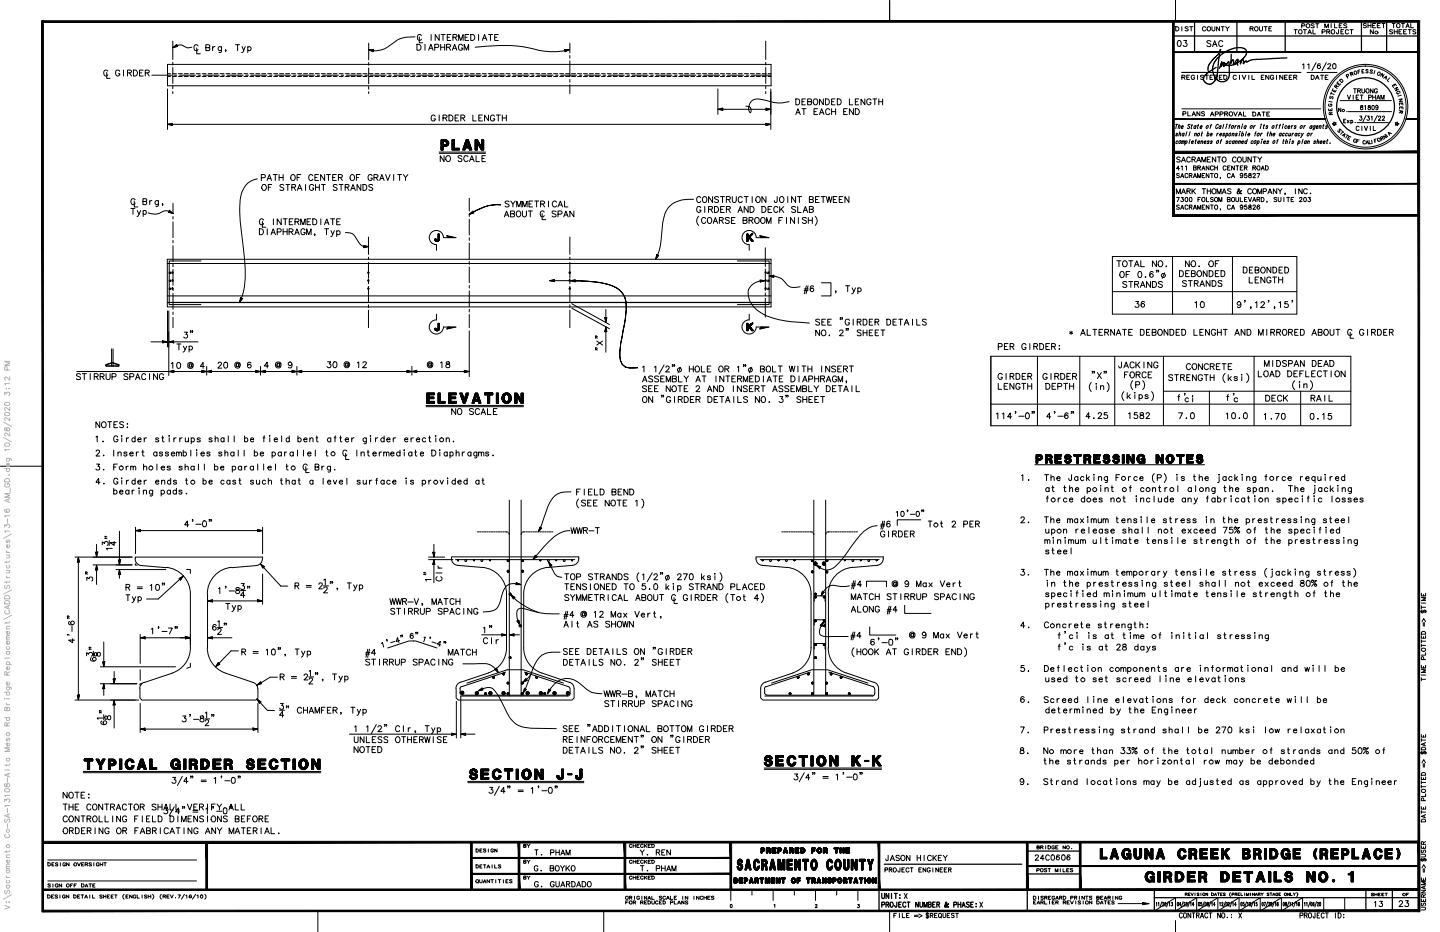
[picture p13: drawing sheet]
<svg xmlns="http://www.w3.org/2000/svg" width="432mm" height="279mm" viewBox="0 0 432 279" stroke-linecap="round" stroke-linejoin="round" font-family="sans-serif">
<g fill="none" stroke="#000" stroke-width=".3">
<path d="M50.2 19.3h181v6.4h-181zM51.8 14.3l1.2-1v.4l.3 .2zM51.8 12.3v5.5M51.8 18.7v.8M53 13.7l-.2 .1h.2M53 13.4l-.9 .8 1.1-.4M53 13.5l-.5 .5 .6-.2M57.5 14.2a3.3 3.3 0 0 1-3.2-.7l-1.2 .2-1.3 .6M59 14.4v1.7h1.1M59.4 13.8l-.4-.4a.86 .86 0 0 0-.8 1 .86 .86 0 0 0 1 .7l.2-.3M61.7 14.3h.8l.4-.2v-.4l-.4-.3h-.8v1.8l1.1-.1 .1-.7-.4-.1M63.8 14v1.2"/>
<path d="M64.5 14l-.7 .4M66.4 14.3a.56 .56 0 0 0-.8-.1 .56 .56 0 0 0 0 .8 .56 .56 0 0 0 .8-.1M66.4 14v1.6l-.7 .1M67.8 15.1l-.2 .4M70.6 13.4h1.2M71.2 13.4v1.8M72.6 14l.5 1.1M73.5 14l-.6 1.6-.4 .1M74.3 14v1.7M74.3 14.2a.57 .57 0 0 1 .8 0 .57 .57 0 0 1 0 .8 .57 .57 0 0 1-.8-.1M110.6 14.9h1.5l-.3 .3 .2 .4zM110.6 13v5"/>
<path d="M110.6 18.7v.9M110.9 15h1.1M110.9 15l1.1 .4M111.9 15.1h-.3l.2 .1M112 15h-.8l.7 .4M124.5 11a8.7 8.7 0 0 0-6.8 2.1 7.3 7.3 0 0 1-6.8 1.9M125 13.3a.93 .93 0 0 1 1.2 .6 .93 .93 0 0 1-.6 1.1h-.6zM125.7 11v1.8h1M126.4 10.7l-.4-.3a.89 .89 0 0 0-.8 .8 .89 .89 0 0 0 .8 .9l.4-.4M127.4 13.3v1.7M128.5 15l.7-1.7 .7 1.7M128.8 14.5h.9"/>
<path d="M129.3 10.4v1.7M130.4 14.2h.5a.5 .5 0 0 0 .7-.5 .5 .5 0 0 0-.7-.4h-.5v1.8M131.7 10.4v1.7l-1.2-1.7v1.7M132.1 14.2h1.2M132.1 13.3v1.7M132.3 10.4h1.2M132.8 10.4v1.7M133.3 13.3v1.7M133.9 14.2l1.1-.2 .1-.3a.97 .97 0 0 0-1.2-.4v1.7M134.1 11.2h.6M134.6 14.2l.5 .8M135.2 10.4h-1.1v1.7h1.1"/>
<path d="M135.6 15l.7-1.7 .7 1.7M135.8 11.2l1.1-.2 .1-.3-.2-.3h-1v1.7M135.9 14.5h.9M136.4 11.2l.6 .9M137.5 12.1v-1.7l.7 1.7 .7-1.7v1.7M138.7 13.7l-.4-.4a.86 .86 0 0 0-.8 .9 .86 .86 0 0 0 1 .8l.2-.6h-.4M139.2 15v-1.7l.7 1.7 .6-1.7v1.7M139.4 11.2h.7M140.5 10.4h-1.1v1.7h1.1M141.2 10.4a.93 .93 0 0 1 1.2 .8 .93 .93 0 0 1-1.2 .9zM142.5 14.2a45.6 45.6 0 0 1 17.5 .5 20.6 20.6 0 0 0 10.4 .3M143.5 10.4v1.7"/>
<path d="M144.7 12.1l.6-1.7 .7 1.7M144.8 11.5h.9M146.5 10.4h1.2M147.1 10.4v1.7M148.3 11.2h.7M149.4 10.4h-1.1v1.7h1.1M169.2 14.9h1.6l-1.4 .7 .1-.4zM169.3 15h1.1M169.4 15h.7l-.7 .4M169.4 15.1h.3l-.3 .1M170.4 15l-1 .4M170.9 13v2.9"/>
<path d="M170.9 16.6v.9M170.9 18.2v4.8M229.6 12.3v5.5M229.6 18.7v.8M266.8 .1v6.4M352.5 .1v6.4M352.6 8h.4a.65 .65 0 0 1 .5 .6 .65 .65 0 0 1-.5 .7h-.4zM353.3 12.3a.49 .49 0 0 1 .8 .2l.1 .6-.3 .7h-.6l-.3-.7zM354.4 8v1.3M355 12.1h.9l-.5 .7a.59 .59 0 0 1 .4 1 .59 .59 0 0 1-1-.2M356.3 8.2a.43 .43 0 0 0-.5-.2 .43 .43 0 0 0-.3 .4l.6 .3a.43 .43 0 0 1-.1 .6 .43 .43 0 0 1-.7-.2M356.7 8h1"/>
<path d="M357.2 8v1.3M361.6 8.3a.61 .61 0 0 0-.9-.1 .61 .61 0 0 0 0 .9l.6 .2 .3-.3M363.1 12.4a.61 .61 0 0 0-.7-.2 .61 .61 0 0 0-.5 .6l1 .4a.57 .57 0 0 1-.2 .9 .57 .57 0 0 1-.8-.4M363.4 8v.9a.45 .45 0 0 0 .5 .4 .45 .45 0 0 0 .4-.5v-.8M363.6 14l.6-1.8 .7 1.8M363.8 13.3h.9M365.7 8v1.3l-.9-1.3v1.3M366.2 8h.9M366.6 8v1.3M366.6 12.5l-.1-.2a.87 .87 0 0 0-1.1 .7 .87 .87 0 0 0 .9 1l.3-.4M367.5 8l.5 .6M368.6 8l-.6 .6v.7"/>
<path d="M374.8 8.6l.9-.1 .1-.2-.3-.3h-.7v1.3M375.3 8.6l.5 .7M376.4 8.1a.58 .58 0 0 1 .8 .2 .58 .58 0 0 1-.3 .8 .58 .58 0 0 1-.7-.3zM377.6 8v.9a.48 .48 0 0 0 .6 .4 .48 .48 0 0 0 .4-.5v-.8M379 8h1M379.5 8v1.3M380.5 8.6h.5M381.3 8h-.8v1.3h.8M388 8.9h1M388.5 8.9v1.3M390.3 7.7h.8l.2-.3-1-.3v1.3M390.6 19.4l.4-.3v1.5"/>
<path d="M390.8 8.9h1M391.3 8.9v1.3M392.1 19.4l.4-.3v1.5M392.2 10.2l.5-1.3 .6 1.3M392.4 9.8h.7M393.7 8.9v1.3h.8M394.1 7.3a.43 .43 0 0 0-.5-.2 .43 .43 0 0 0-.3 .5l.7 .3 .1 .3h-1M394.5 7.1h1M394.7 18.8l-1.3 2.3M395 7.1v1.2M395.9 19.3a.53 .53 0 0 0-.7-.1 .53 .53 0 0 0-.2 .7v.2M396.4 9.6l.8-.1 .2-.4-1-.2v1.3"/>
<path d="M397.3 8.3v-1.2l.5 1.2 .5-1.2v1.2M397.7 18.8l-1.3 2.3M397.8 9.5h.5l.5 .7M398.1 19.4a.43 .43 0 0 1 .6-.3 .43 .43 0 0 1 .3 .6l-.9 .9h1M398.3 9.5l.5-.2-.1-.3-.9-.1v1.3M399.2 7.1v1.2M399.8 19.2a.75 .75 0 0 1 .9 .4 .75 .75 0 0 1-.3 .9 .75 .75 0 0 1-.9-.4 .75 .75 0 0 1 .3-.9zM400.2 7.1v1.2h.7M401.4 8.9l-.1 1.1-.3 .2-.3-.4M401.6 7.7h.5M402.1 9.5h.5M402.4 7.1h-.8v1.2h.8"/>
<path d="M402.9 8.9h-.8v1.3h.8M403.9 7.3a.43 .43 0 0 0-.6-.2 .43 .43 0 0 0-.3 .5l.8 .3 .1 .3h-1M404.4 9.1a.55 .55 0 0 0-.8 0 .55 .55 0 0 0 0 .8 .55 .55 0 0 0 .8 0M404.8 8.9h1M405.3 8.9v1.3M409.7 7.2a.41 .41 0 0 0-.5-.2 .41 .41 0 0 0-.3 .6l.7 .1a.43 .43 0 0 1-.2 .7 .43 .43 0 0 1-.6-.3M410.2 7.7h.9M410.2 7v1.3M411.1 7v1.3M411.6 7.7h.6M411.8 8.9v1.3l-.9-1.3v1.3M412.5 7h-.9v1.3h.9"/>
<path d="M413 7.7h.6M413.9 7h-.9v1.3h.9M414.4 7h.9M414.8 7v1.3M417.4 7h.9M417.6 9.1a.41 .41 0 0 0-.6-.2 .41 .41 0 0 0-.2 .5l.8 .3a.48 .48 0 0 1-.4 .5 .48 .48 0 0 1-.5-.2M417.9 7v1.3M418.1 9.5h.9M418.1 8.9v1.3M418.8 7.2a.57 .57 0 0 1 .8 .1 .57 .57 0 0 1 0 .7 .57 .57 0 0 1-.8 .1zM419 8.9v1.3M419.5 9.5h.5"/>
<path d="M420.2 7h.9M420.4 8.9h-.9v1.3h.9M420.7 7v1.3M420.9 9.5h.5M421.6 8.3l.5-1.3 .5 1.3M421.7 7.9h.7M421.8 8.9h-.9v1.3h.9M422.3 8.9h.9M422.7 8.9v1.3M423 7v1.3h.9M424.6 9.1a.41 .41 0 0 0-.6-.2 .41 .41 0 0 0-.2 .5l.8 .3a.48 .48 0 0 1-.4 .5 .48 .48 0 0 1-.5-.2M32 21.7v1.8h1"/>
<path d="M32.3 21.3l-.2-.2a.87 .87 0 0 0-1 .7 .87 .87 0 0 0 .8 1l.4-.4M35.9 21.4l-.1-.2a.73 .73 0 0 0-.9 0 .73 .73 0 0 0-.2 .9l.1 .4a.61 .61 0 0 0 .7 .3 .61 .61 0 0 0 .4-.7h-.4M37 21v1.8M38.2 21.8l1.1-.1 .1-.4-.2-.2-1-.1v1.8M38.8 21.8l.6 1M40 21a.93 .93 0 0 1 1.2 .9 .93 .93 0 0 1-1.2 .9zM41.8 21.8h.7M42.9 21h-1.1v1.8h1.1M43.6 21.8l1-.1 .2-.4-.2-.2-1-.1v1.8M44.1 21.8l.7 1M45.5 22.5h5.9M50.2 37.3l1.6-.3-.2 .3 .2 .4z"/>
<path d="M50.2 22.9h.9M50.2 22.1h.9M50.2 26.7v12.1M50.5 37.3h180.4M51.6 37.2l-.4 .1h.4M51.6 37.1l-.7 .2 .7 .2M51.7 22.9h1.2M51.7 22.1h1.2M51.7 37l-1.2 .3 1.2 .2M51.8 20.3v4.7M51.8 25.8v.8M51.8 27.4v.7"/>
<path d="M52.3 22.5h.7M53.5 22.9h1.2M53.5 22.1h1.2M53.8 22.5h4.8M55.2 22.9h1.3M55.2 22.1h1.3M57 22.9h1.2M57 22.1h1.2M58.9 22.9h1.1M58.9 22.1h1.1M59.4 22.5h.8M60.6 22.9h1.2"/>
<path d="M60.6 22.1h1.2M61 22.5h4.7M62.4 22.9h1.2M62.4 22.1h1.2M64.2 22.9h1.2M64.2 22.1h1.2M66 22.9h1.2M66 22.1h1.2M66.5 22.5h.8M67.8 22.9h1.2M67.8 22.1h1.2M68.1 22.5h4.8"/>
<path d="M69.5 22.9h1.2M69.5 22.1h1.2M71.3 22.9h1.2M71.3 22.1h1.2M73.2 22.9h1.1M73.2 22.1h1.1M73.7 22.5h.8M74.9 22.9h1.2M74.9 22.1h1.2M75.2 22.5h4.8M76.7 22.9h1.2M76.7 22.1h1.2"/>
<path d="M78.5 22.9h1.2M78.5 22.1h1.2M80.3 22.9h1.2M80.3 22.1h1.2M80.8 22.5h.8M82 22.9h1.2M82 22.1h1.2M82.4 22.5h4.8M83.8 22.9h1.2M83.8 22.1h1.2M85.7 22.9h1.1M85.7 22.1h1.1"/>
<path d="M87.4 22.9h1.2M87.4 22.1h1.2M87.9 22.5h.9M89.2 22.9h1.2M89.2 22.1h1.2M89.5 22.5h4.8M91 22.9h1.2M91 22.1h1.2M92.8 22.9h1.2M92.8 22.1h1.2M94.6 22.9h1.2M94.6 22.1h1.2"/>
<path d="M95.1 22.5h.8M96.3 22.9h1.2M96.3 22.1h1.2M96.7 22.5h4.8M98.1 22.9h1.2M98.1 22.1h1.2M99.9 22.9h1.2M99.9 22.1h1.2M101.7 22.9h1.2M101.7 22.1h1.2M102.3 22.5h.8M103.5 22.9h1.2"/>
<path d="M103.5 22.1h1.2M103.9 22.5h4.7M105.3 22.9h1.2M105.3 22.1h1.2M107.1 22.9h1.2M107.1 22.1h1.2M108.8 22.9h1.2M108.8 22.1h1.2M109.4 22.5h.8M110.6 20.4v4.7M110.6 25.9v.8M110.6 27.5v.6"/>
<path d="M110.6 22.9h1.2M110.6 22.1h1.2M111 22.5h4.8M112.5 22.9h1.1M112.5 22.1h1.1M114.2 22.9h1.2M114.2 22.1h1.2M116 22.9h1.2M116 22.1h1.2M116.6 22.5h.7M117.8 22.9h1.2M117.8 22.1h1.2"/>
<path d="M118.2 22.5h4.7M119.6 22.9h1.2M119.6 22.1h1.2M121.3 22.9h1.3M121.3 22.1h1.3M123.1 22.9h1.2M123.1 22.1h1.2M123.7 22.5h.8M124.9 22.9h1.2M124.9 22.1h1.2M125.3 22.5h4.7M126.7 22.9h1.2"/>
<path d="M126.7 22.1h1.2M128.5 22.9h1.2M128.5 22.1h1.2M130.3 22.9h1.2M130.3 22.1h1.2M130.5 34.9l-.4-.4a.86 .86 0 0 0-.8 .9 .86 .86 0 0 0 1 .8l.3-.6h-.5M130.9 22.5h.7M131.7 34.5v1.8M132.1 22.9h1.2M132.1 22.1h1.2M132.5 22.5h4.7M132.8 35.4l1.1-.2 .1-.4-.4-.3h-.8v1.8"/>
<path d="M133.5 35.4l.5 .9M133.9 22.9h1.2M133.9 22.1h1.2M134.6 34.5a.93 .93 0 0 1 1.2 .6 .93 .93 0 0 1-.6 1.2h-.6zM135.6 22.9h1.2M135.6 22.1h1.2M136.5 35.4h.6M137.4 22.9h1.2M137.4 22.1h1.2M137.5 34.5h-1v1.8h1M138 22.5h.8M138.2 35.4h.5l.7 .9"/>
<path d="M138.7 35.4l.6-.2 .1-.4-.5-.3h-.7v1.8M139.2 22.9h1.2M139.2 22.1h1.2M139.6 22.5h4.7M141 22.9h1.2M141 22.1h1.2M141.8 34.5v1.8h1M142.8 22.9h1.2M142.8 22.1h1.2M143.6 35.4h.6M144.6 22.9h1.2M144.6 22.1h1.2"/>
<path d="M144.7 34.5h-1.1v1.8h1.1M145.2 22.5h.7M146.4 22.9h1.2M146.4 22.1h1.2M146.5 34.5v1.8l-1.2-1.8v1.8M146.7 22.5h4.8M148.1 22.9h1.3M148.1 22.1h1.3M148.3 34.9l-.4-.4a.86 .86 0 0 0-.8 .9 .86 .86 0 0 0 1 .8l.2-.6h-.4M148.8 34.5h1.3M149.4 34.5v1.8M149.9 22.9h1.2"/>
<path d="M149.9 22.1h1.2M150.6 35.4h1.2M150.6 34.5v1.8M151.7 22.9h1.2M151.7 22.1h1.2M151.8 34.5v1.8M152.3 22.5h.8M153.5 22.9h1.2M153.5 22.1h1.2M153.9 22.5h4.7M155.3 22.9h1.2M155.3 22.1h1.2"/>
<path d="M157.1 22.9h1.2M157.1 22.1h1.2M158.9 22.9h1.2M158.9 22.1h1.2M159.4 22.5h.8M160.7 22.9h1.2M160.7 22.1h1.2M161 22.5h4.8M162.4 22.9h1.2M162.4 22.1h1.2M164.2 22.9h1.2M164.2 22.1h1.2"/>
<path d="M166 22.9h1.2M166 22.1h1.2M166.6 22.5h.8M167.8 22.9h1.2M167.8 22.1h1.2M168.1 22.5h4.8M169.6 22.9h1.2M169.6 22.1h1.2M170.9 23.8v.8M170.9 25.4v2.7M171.4 22.9h1.2M171.4 22.1h1.2"/>
<path d="M173.2 22.9h1.2M173.2 22.1h1.2M173.7 22.5h.8M174.9 22.9h1.2M174.9 22.1h1.2M175.3 22.5h4.8M176.7 22.9h1.2M176.7 22.1h1.2M178.5 22.9h1.2M178.5 22.1h1.2M180.3 22.9h1.2M180.3 22.1h1.2"/>
<path d="M180.8 22.5h.9M182.1 22.9h1.2M182.1 22.1h1.2M182.4 22.5h4.8M183.9 22.9h1.2M183.9 22.1h1.2M185.7 22.9h1.2M185.7 22.1h1.2M187.5 22.9h1.2M187.5 22.1h1.2M188 22.5h.8M189.2 22.9h1.2"/>
<path d="M189.2 22.1h1.2M189.6 22.5h4.8M191 22.9h1.2M191 22.1h1.2M192.8 22.9h1.2M192.8 22.1h1.2M194.6 22.9h1.2M194.6 22.1h1.2M195.1 22.5h.9M196.4 22.9h1.2M196.4 22.1h1.2M196.7 22.5h4.8"/>
<path d="M198.2 22.9h1.2M198.2 22.1h1.2M200 22.9h1.2M200 22.1h1.2M201.7 22.9h1.2M201.7 22.1h1.2M202.3 22.5h.8M203.5 22.9h1.2M203.5 22.1h1.2M203.9 22.5h4.8M205.3 22.9h1.2M205.3 22.1h1.2"/>
<path d="M207.1 22.9h1.2M207.1 22.1h1.2M208.9 22.9h1.2M208.9 22.1h1.2M209.4 22.5h.8M210.7 22.9h1.2M210.7 22.1h1.2M211 22.5h4.8M212.5 22.9h1.2M212.5 22.1h1.2M214.2 22.9h1.3M214.2 22.1h1.3"/>
<path d="M215.3 32.8l1.5-.4-.2 .4 .2 .3zM215.3 26.7v7.6M215.5 32.8h15.6M216 22.9h1.2M216 22.1h1.2M216.6 22.5h.8M216.7 32.7l-.4 .1h.4M216.7 32.6l-.7 .2 .7 .1M216.8 32.5l-1.2 .3 1.2 .2M217.8 22.9h1.2M217.8 22.1h1.2M218.2 22.5h4.7"/>
<path d="M219.6 22.9h1.2M219.6 22.1h1.2M221.4 22.9h1.2M221.4 22.1h1.2M223.2 22.9h1.2M223.2 22.1h1.2M223.8 22.5h.7M225 22.9h1.2M225 22.1h1.2M225.4 22.5h5.8M226.8 22.9h1.2M226.8 22.1h1.2"/>
<path d="M228.5 22.9h1.2M228.5 22.1h1.2M229.6 37l1.5 .3-1.5 .4 .3-.4zM229.6 32.4l1.5 .4-1.5 .3 .3-.3zM229.6 20.3v4.7M229.6 25.8v.8M229.6 27.4v.7M229.7 37l1.1 .3-1.1 .2M229.7 32.5l1.1 .3-1.1 .2M229.7 37.1l.7 .2-.7 .2M229.7 32.6l.7 .2-.7 .1M229.8 37.2l.3 .1h-.3"/>
<path d="M229.8 32.7l.3 .1h-.3M230.3 22.9h.9M230.3 22.1h.9M231.1 26.7v12.1M236.6 30.5a10.8 10.8 0 0 1-7.2-.5 4.5 4.5 0 0 0-3.7 0 2.5 2.5 0 0 0-.7 3.8 1.29 1.29 0 0 0 0-1.5 1.29 1.29 0 0 0-1.4-.5M238.6 29.7h.6a.94 .94 0 0 1 .6 1.1 .94 .94 0 0 1-1.2 .6zM238.6 34.4l.7-1.8 .7 1.8M238.8 33.8h.9M240.5 30.5h.6M240.5 32.6h1.2M241 32.6v1.8M241.5 29.7h-1v1.7h1"/>
<path d="M242.2 30.5l1-.1v-.7h-1v1.7l1-.1 .1-.5-.3-.3M244.1 33.5h.6M244.2 29.7h.1a.89 .89 0 0 1 .9 .8 .89 .89 0 0 1-.9 .9l-.5-.7zM245.2 32.6h-1.1v1.8h1.1M245.7 34.4l.7-1.8 .7 1.8M245.9 33.8h.9M246.9 29.7v1.7l-1.2-1.7v1.7M247.5 29.7a.92 .92 0 0 1 1.2 .8 .92 .92 0 0 1-1.2 .9zM248.8 33l-.4-.4a.86 .86 0 0 0-.8 .9 .86 .86 0 0 0 1 .8l.2-.3M249.4 30.5h.6M249.4 33.5h1.2M249.4 32.6v1.8"/>
<path d="M250.4 29.7h-1v1.7h1M250.6 32.6v1.8M251.1 29.7a.92 .92 0 0 1 1.1 .8 .92 .92 0 0 1-1.1 .9zM253 33.5h.6M254.1 32.6h-1.1v1.8h1.1M254.7 29.7v1.7h1M255.9 32.6v1.8l-1.2-1.8v1.8M256.5 30.5h.6M256.5 32.6h.5a.93 .93 0 0 1 .7 1.2 .93 .93 0 0 1-1.2 .6zM257.5 29.7h-1v1.7h1M259.3 29.7v1.7l-1.1-1.7v1.7M261.2 30l-.1-.2a.76 .76 0 0 0-1 0 .76 .76 0 0 0-.2 .9l.1 .4a.61 .61 0 0 0 .8 .3 .61 .61 0 0 0 .4-.7h-.4"/>
<path d="M261.7 29.7h1.2M262.3 29.7v1.7M263.5 30.5h1.2M263.5 29.7v1.7M264.7 29.7v1.7M352.6 37.3h.6M352.9 37.3l-.3 1.2M353.4 37.9l.5-.2-.2 .8M353.6 37.3l-.3 1.2M353.8 39.5l-.4 1.3M354.3 38h.5v-.3a.43 .43 0 0 0-.5 .3 .43 .43 0 0 0 .2 .5l.2-.1M354.4 23.2l.8-.1 .1-.3-.3-.3h-.6v1.3"/>
<path d="M354.4 32.6h41.6M354.4 21.7h35.7M354.7 34.2h.4a.38 .38 0 0 0 .5-.4 .38 .38 0 0 0-.5-.3h-.4v1.2M354.9 23.2l.4 .6M355.1 39.9l-.2 .9M355.9 23.2h.5M355.9 39.5l-.4 1.3M356.2 33.5v1.2h.7M356.7 22.5h-.8v1.3h.8M356.9 37.5l-.1-.2-.6 .2 .5 .5v.4l-.3 .1-.4-.1M356.9 39.5l-.4 1.3M357.3 37.7h.3"/>
<path d="M357.4 34.7l.5-1.2 .6 1.2M357.4 37.3l-.2 1 .2 .2M357.6 34.3h.7M358.1 22.9a.53 .53 0 0 0-.7-.3 .53 .53 0 0 0-.2 .7l.1 .3a.49 .49 0 0 0 .6 .2 .49 .49 0 0 0 .3-.5h-.3M358.3 39.9l-.2 .9M358.6 37.8v-.1a.44 .44 0 0 0-.6 .3 .44 .44 0 0 0 .3 .5l.2-.1M358.6 37.7l-.1 .8M359.1 22.5v1.3M359.1 37.7h.3M359.3 37.3l-.2 1 .1 .2M359.8 33.5v1.2l-.9-1.2v1.2M359.9 38h.5l.1-.2a.42 .42 0 0 0-.6 .2 .42 .42 0 0 0 .3 .5l.2-.1"/>
<path d="M360.3 39.9h.3M360.5 39.5l-.3 1.1 .2 .2M360.9 22.7a.47 .47 0 0 0-.5-.2 .47 .47 0 0 0-.4 .5l.9 .4a.47 .47 0 0 1-.4 .4 .47 .47 0 0 1-.5-.2M361.2 33.7a.41 .41 0 0 0-.5-.3 .41 .41 0 0 0-.3 .6l.7 .2a.43 .43 0 0 1-.2 .6 .43 .43 0 0 1-.6-.3M361.4 22.5h.9M361.9 37.7l.1-.1a.41 .41 0 0 1 .2 .6 .41 .41 0 0 1-.5 .2zM361.9 22.5v1.3M362.2 39.5l-.3 1.3M362.8 23.2h.5M363 34.8l.5-1.3 .5 1.3M363 37.7h.2M363.2 34.4h.7"/>
<path d="M363.3 37.3l-.5 1.2M363.7 22.5h-.9v1.3h.9M364.2 23.2l.8-.1 .1-.3-.3-.3h-.6v1.3M364.4 34.2h.8l.1-.5-.9-.2v1.3M364.7 23.2l.4 .6M365 39.9l-.2 .9M365.3 37.5v-.2a.67 .67 0 0 0-.7 .5 .67 .67 0 0 0 .3 .7l.2-.3M365.4 39.9l-.5 .4M365.6 23.2h.5M365.8 34.2h.8l.1-.5-.9-.2v1.3M366.1 37.8a.36 .36 0 0 0-.5 .2 .36 .36 0 0 0 .3 .5l.1-.1M366.2 37.7l-.2 .8"/>
<path d="M366.5 22.5h-.9v1.3h.9M367 22.5a.66 .66 0 0 1 .9 .5 .66 .66 0 0 1-.5 .8h-.4zM367 37.3l-.4 1.2M367.2 34.2h.6l.4-.4-.2-.2-.8-.1v1.3M367.7 34.2l.5 .6M367.7 39.9l-.3 1.3M367.8 37.7l-.3 .8M367.9 37.2l-.1 .2zM368.6 37.7h.3M368.9 37.3l-.4 1.2M369.4 37.7l.2-.1a.41 .41 0 0 1 .2 .6 .41 .41 0 0 1-.6 .2zM369.6 39.9l-.2 .9"/>
<path d="M370 33.5l.5 1.3 .5-1.3M370.5 37.7l-.3 .8M370.7 22.8l-.1-.1a.56 .56 0 0 0-.7 .1 .56 .56 0 0 0 0 .8 .56 .56 0 0 0 .8 0M370.8 37.7l-.5 .3M371.2 37.9l.5-.2-.1 .8M371.3 37.7l-.2 .8M371.3 34.8l.6-1.3 .5 1.3M371.5 34.4h.7M371.7 22.5v1.3M371.8 39.9l-.3 .9M371.8 39.5v.1zM372.5 22.5l.6 1.3 .5-1.3"/>
<path d="M372.5 37.7l-.3 .8M372.6 39.5l-.4 1.3M372.6 37.2l-.1 .2zM372.9 33.5v1.3h.7M373.6 37.8v-.1a.43 .43 0 0 0-.5 .3 .43 .43 0 0 0 .2 .5l.2-.1M373.7 37.7l-.3 .8M373.8 39.5l-.4 1.3M374.5 22.5v1.3M375.1 37.7l.2-.1a.41 .41 0 0 1 .1 .6 .41 .41 0 0 1-.5 .2zM375.4 22.5v1.3h.8M375.7 33.6h.4a.62 .62 0 0 1 .5 .6 .62 .62 0 0 1-.6 .6h-.3zM376 37.7l-.1 .8"/>
<path d="M376.3 39.9h.3M376.4 37.7l-.4 .3M376.7 39.5l-.5 1.3M377 34.8l.5-1.2 .5 1.2M377.2 34.4h.7M378.1 37.7l-.2 .8M378.2 37.2l-.1 .2zM378.2 23.2h.5M378.2 39.9l-.2 .9M378.5 33.6h.8M378.5 39.9l-.4 .4M378.8 37.7h.4"/>
<path d="M378.9 33.6v1.2M379 22.5h-.8v1.3h.8M379.1 37.3l-.3 1 .2 .2M379.9 34.2h.5M380 39.9h.3M380.2 37.8l-.2-.1-.3 .1 .3 .3a.27 .27 0 0 1-.1 .4 .27 .27 0 0 1-.4-.1M380.2 39.5l-.1 1.3M380.5 22.5v1.3l-1-1.3v1.3M380.7 33.6h-.8v1.2h.8M381.1 39.5l-.4 1.3M381.6 37.7l.2-.1a.41 .41 0 0 1 .2 .6 .41 .41 0 0 1-.6 .2zM381.9 22.9a.53 .53 0 0 0-.7-.3 .53 .53 0 0 0-.3 .7l.2 .3a.42 .42 0 0 0 .5 .2 .42 .42 0 0 0 .2-.5h-.2"/>
<path d="M382.7 37.7h.3M382.8 22.5v1.3M383 37.3l-.4 1.2M383.6 37.7h.3M384 37.3l-.5 1.2M384.2 39.9l-.2 .9M384.7 22.5v1.3l-1-1.3v1.3M384.7 37.7l-.2 .8M384.8 37.2l-.1 .2zM385.2 23.2h.5M385.9 37.8l-.1-.1a.44 .44 0 0 0-.5 .3 .44 .44 0 0 0 .2 .5l.3-.1M386 22.5h-.8v1.3h.8"/>
<path d="M386.2 38h.6l-.1-.3a.43 .43 0 0 0-.5 .3 .43 .43 0 0 0 .3 .5l.2-.1M386.5 39.9l-.1 .8 .3 .1 .2-.3M386.6 23.2h.5M387 39.9l-.2 .9M387.3 37.7l-.1 .8M387.4 22.5h-.8v1.3h.8M387.6 39.9l-.3 .9M387.7 37.7l-.4 .3M387.9 23.2h.5l.5 .6M387.9 39.9l-.4 .4M388.4 23.2l.3-.1v-.5l-.8-.1v1.3M388.7 37.8l-.5-.1v.3l.4 .4-.3 .1-.3-.1"/>
<path d="M388.9 39.9l-.2 .9M390.1 37.7l.1-.1a.41 .41 0 0 1 .2 .6 .41 .41 0 0 1-.5 .2zM390.3 39.9l.1 .9M390.8 39.9l-.8 1.3M391.1 37.7l-.2 .8M391.5 37.7l-.5 .3M391.9 21.7h9M393.2 39.9l-.2 .9M393.2 22.5a.67 .67 0 0 1 .9 .7 .67 .67 0 0 1-.9 .6zM393.4 37.8l-.1-.1a.43 .43 0 0 0-.5 .3 .43 .43 0 0 0 .3 .5l.2-.1M393.4 37.7l-.2 .8M393.6 39.9l-.5 .4"/>
<path d="M394.3 37.8a.36 .36 0 0 0-.5 .2 .36 .36 0 0 0 .3 .5l.1-.1M394.4 37.7l-.3 1-.5 .2M394.5 23.8l.5-1.3 .5 1.3M394.7 23.4h.7M394.7 38h.5v-.3a.45 .45 0 0 0-.5 .3 .45 .45 0 0 0 .2 .5l.3-.1M395.7 37.9l.5-.2-.2 .8M395.7 37.7l-.2 .8M396 22.5h.9M396.4 22.5v1.3M396.7 37.7h.3M396.9 37.3l-.2 1 .1 .2M397.4 23.2h.5"/>
<path d="M398.1 37.8l-.5-.1v.3l.4 .4-.3 .1-.3-.1M398.2 22.5h-.8v1.3h.8M398.5 30.4l1 .2M398.6 31.2a.37 .37 0 0 0-.2 .4 .37 .37 0 0 0 .4 .3l.4-.1 .2-.4-.2-.2-.2 .2M398.9 32.8v.4M399 28.8a.32 .32 0 0 0-.3 .4 .32 .32 0 0 0 .3 .3l.4-.5a.33 .33 0 0 1 .4 .3 .33 .33 0 0 1-.3 .4M399 34l-.3-.3-.2 .3 .2 .4 .9-.2M399.1 27.9l.9 .4M399.2 27.6l-.2 .7M399.4 32.5v.6l-.9 .1-.1-.6M399.5 33.6l-.5 .4 .1 .4M399.7 26.6l-.2 .5 .9 .5 .3-.5"/>
<path d="M400 36.5l.2 .4 .5-.1-.3 .3 .3 .4-.5-.2-.2 .4v-.4l-.5-.2 .5-.1zM400.1 27.1l-.2 .3M400.5 26.2l.3-.4-.1-.3-.6 .4 .8 .6M400.7 25.9l.7 .1M401.2 39.2a.33 .33 0 0 0 .1 .4 .33 .33 0 0 0 .5-.1l-.2-.6a.34 .34 0 0 1 .4-.1 .34 .34 0 0 1 .1 .4M401.3 24.4l-.4 .6 .7 .6 .4-.5M401.5 25l-.2 .3M401.7 24l.3-.2a.47 .47 0 0 1 .6 .3 .47 .47 0 0 1-.3 .6zM401.8 30.2h15.4M402.1 32.4v1.1l-.7-1.1v1.1M402.4 39.2l.5 .5M402.7 39.5l-.7 .8"/>
<path d="M402.9 36.3h.4M403.5 35.8h-.6v1h.6M403.9 23l.4-.3a.29 .29 0 0 0 0-.4 .29 .29 0 0 0-.4 .1l-.3 .1 .6 .9M404 36.1l.6 .7M404.1 28.5l.4 1.3 .5-1.3M404.3 33.5h13M404.6 36.1l-.6 .7M405 22.3l.6-.3-.2-.3-.6 .1 .4 1M405.1 36.1v1M405.1 36.3a.33 .33 0 0 1 .4-.1 .33 .33 0 0 1 0 .5 .33 .33 0 0 1-.4 0M405.3 22.2l.5 .3M405.8 28.5v1.3"/>
<path d="M405.9 26.6h.8M406.3 26.6v1.3M406.7 29.1h.4M407 36.8h9.3M407.1 27.2h.6l.3-.3-.3-.3h-.6v1.3M407.4 28.5h-.7v1.3h.7M407.5 38.1v-.1a.53 .53 0 0 0-.7 .1 .53 .53 0 0 0 0 .8 .53 .53 0 0 0 .7 0M407.5 27.2l.5 .7M407.6 21.5l-.4 .1M407.7 21l-.5 .1 .1 1M407.7 34.8h.7l-.3 .5a.38 .38 0 0 1 .2 .6 .38 .38 0 0 1-.6-.1M407.9 28.5h.8"/>
<path d="M408.1 31.7l-.1 .2a.54 .54 0 0 1 .6 .3 .54 .54 0 0 1-.2 .7 .44 .44 0 0 1-.5-.5 .44 .44 0 0 1 .6-.3l.1-.4zM408.3 28.5v1.3M408.4 37.8v1.3M408.4 26.6v.9a.42 .42 0 0 0 .5 .4 .42 .42 0 0 0 .3-.5v-.8M408.7 21.3l-.3 .1M408.9 20.8l-.5 .1v1l.7-.1M409.1 37.8l.5 1.3 .5-1.3M409.2 31.8l.2-.2v1.3M409.6 34.6l-.9 1.9M409.7 26.8l.3-.2a.61 .61 0 0 1 .5 .7 .61 .61 0 0 1-.7 .5l-.2-.4zM410 34.8h.6l-.3 .5a.38 .38 0 0 1 .3 .6 .38 .38 0 0 1-.7-.1M410.2 21a.3 .3 0 0 0-.4-.2 .3 .3 0 0 0-.2 .4l.5 .2 .1 .3h-.6"/>
<path d="M410.3 31.7v.2a.54 .54 0 0 1 .6 .3 .54 .54 0 0 1-.2 .7h-.2a.54 .54 0 0 1-.2-.7 .54 .54 0 0 1 .6-.3l-.2-.3zM410.4 29.2h.3a.38 .38 0 0 0 .5-.3 .38 .38 0 0 0-.5-.4h-.3v1.3M410.9 37.8v1.3M411.2 35.1l.2-.3v1.3M411.5 31.7l.2-.1a.61 .61 0 0 1 .4 .7 .61 .61 0 0 1-.6 .5zM411.6 21.2a.32 .32 0 0 0-.3-.3 .32 .32 0 0 0-.3 .4l.5 .4v.2h-.7v-.2M411.6 29.1h.9M411.6 28.5v1.3M411.7 26.6v1.3l-.8-1.3v1.3M411.8 37.8v1.3h.7M412.3 21.1l-.3 1.1M412.5 28.5v1.3"/>
<path d="M412.8 29.8l.5-1.3 .5 1.3M413 29.4h.6M413 26.9l-.1-.1a.53 .53 0 0 0-.8 .4 .53 .53 0 0 0 .8 .5l.1-.3h-.3M413 34.6l-.9 1.9M413.1 21.8a.43 .43 0 0 1 .7 0 .43 .43 0 0 1-.1 .7 .43 .43 0 0 1-.6-.2zM413.2 32a.47 .47 0 0 1 0 .6 .47 .47 0 0 1-.6 .1M413.4 35.1a.32 .32 0 0 1 .3-.3 .32 .32 0 0 1 .3 .4l-.7 .9h.8M414.1 29.8v-1.3l.5 1.3 .4-1.3v1.3M414.5 35.1a.32 .32 0 0 1 .4-.3 .32 .32 0 0 1 .2 .5l-.6 .8h.7M414.9 23.4l.9-.6-.2 1M415 22.3l-.4 .9-.1-1.2-.5 .9M415.2 23.2l.5 .3"/>
<path d="M416.7 23.4l-.7 .7 .4 .4M416.9 39.9l-.3 .4M418 25.4l.1 .3M418.1 26.7l.9-.5-.5 1 .9-.5M418.3 36.8l.5 .1 .2-.4v.5l.5 .1-.5 .2v.4l-.2-.4-.5 .2 .3-.4zM418.7 25.7l-.4-.6-.8 .6 .4 .5M419.2 27.9l.2 .2a.37 .37 0 0 1-.5 0 .37 .37 0 0 1-.1-.5 .49 .49 0 0 1 .6-.3 .49 .49 0 0 1 .4 .6h-.1M419.5 29.8l1-.1-1 .8 1.1-.1M419.6 33.1l1 .2-.2 .7-.3-.2v-.5M419.7 32.7v-.6h.9l.1 .6M420.1 33.6l-.6 .2M420.2 28.6l-1 .2"/>
<path d="M420.2 30.9v.4M420.2 32.1v.3M420.7 31.5l-.1-.6h-1l.1 .7M40.5 59.9l-.4-.3a.89 .89 0 0 0-.9 .9 .89 .89 0 0 0 .9 .8l.4-.4M77.2 53.6a6.4 6.4 0 0 0-5.2 6.3l-.1 2.3a74.5 74.5 0 0 0 1.1 12.6 31.5 31.5 0 0 1-.3 13.7l-.9 2.2 1-1.2h-.5l-.2-.3-.3 1.5M78.4 53.3h.5a.5 .5 0 0 0 .7-.5 .5 .5 0 0 0-.7-.5h-.5v1.9M78.8 55.4l.2-.1a.89 .89 0 0 1 .9 .9 .89 .89 0 0 1-.9 .9l-.5-.7zM80.1 54.1l.7-1.8 .6 1.8M80.3 53.5h.9M80.5 56.1h.6M81.5 55.3h-1v1.8M81.9 52.3h1.2"/>
<path d="M82.5 52.3v1.8M83.7 53.2h1.2M83.7 52.3v1.8M84.9 52.3v1.8M85.1 55.6a.55 .55 0 0 0-.7-.3 .55 .55 0 0 0-.3 .7l.8 .3a.55 .55 0 0 1-.2 .9 .55 .55 0 0 1-.8-.4M85.7 55.3h1.2M86.3 55.3v1.8M87.5 52.5a.86 .86 0 0 1 1.1 .5 .86 .86 0 0 1-.6 1.1 .88 .88 0 0 1-.9-.6 .88 .88 0 0 1 .4-1zM87.5 56.1h1v-.7l-1-.1v1.8M88.1 56.1l.5 1M89.1 53.2h.6M89.2 57.1l.7-1.8 .7 1.8"/>
<path d="M89.4 56.5h.9M90.2 52.3h-1.1v1.8M91.6 55.3v1.8M93.8 52.7l-.4-.4a.86 .86 0 0 0-.8 1 .86 .86 0 0 0 1 .7l.2-.3M94 55.7l-.3-.4a.89 .89 0 0 0-.9 .9 .89 .89 0 0 0 .9 .9l.3-.5v-.2h-.3M94.4 53.2h.7M94.6 56.1h1.2M94.6 55.3v1.8M95.5 52.3h-1.1v1.8h1.1M95.8 55.3v1.8M96.4 55.3h1.1M97 55.3v1.8"/>
<path d="M97.3 52.3v1.8l-1.2-1.8v1.8M97.9 52.3h1.2M98.5 52.3v1.8M99.8 53.2h.6M100.8 52.3h-1v1.8h1M101.1 55.6a.55 .55 0 0 0-.7-.3 .55 .55 0 0 0-.3 .7l.8 .3a.55 .55 0 0 1-.2 .9 .55 .55 0 0 1-.8-.4M101.5 53.2h.5l.7 .9M101.7 55.3h1.2M102 53.2l.6-.1 .1-.5-.5-.3h-.7v1.8M102.3 55.3v1.8M103.5 56.1h1v-.7l-1-.1v1.8M104.1 56.1l.5 1"/>
<path d="M105.1 52.6l.2-.1a.86 .86 0 0 1 1.1 .5 .86 .86 0 0 1-.6 1.1 .86 .86 0 0 1-.9-.5 .86 .86 0 0 1 .2-1zM105.2 57.1l.7-1.8 .7 1.8M105.4 56.5h.9M106.9 53.2h.6M107.9 52.3h-1v1.8M108.2 55.3v1.8l-1.1-1.8v1.8M108.8 55.3a.92 .92 0 0 1 1.2 .9 .92 .92 0 0 1-1.2 .9zM111.6 52.7l-.4-.4a.86 .86 0 0 0-.8 1 .86 .86 0 0 0 1 .7l.2-.6h-.4M111.8 55.6a.55 .55 0 0 0-.8-.3 .55 .55 0 0 0-.3 .7l.9 .3a.55 .55 0 0 1-.2 .9 .55 .55 0 0 1-.8-.4M112.1 53.2h.6l.6 .9M112.7 53.2l.5-.1 .1-.5-.4-.3h-.8v1.8M113.9 54.1l.6-1.8 .7 1.8"/>
<path d="M114 53.5h.9M115.6 52.3l.7 1.8 .7-1.8M118 52.3v1.8M119.3 52.3h1.2M119.8 52.3v1.8M121 52.3l.6 .9M122.3 52.3l-.7 .9v.9M131.7 45.6h13.9M131.7 46h13.9M132.3 45h.6h-.6M132.3 44.8h.6h-.6M132.3 44.5h.6h-.6"/>
<path d="M132.3 44.3h.6h-.6M132.3 44.1h.6h-.6M132.3 43.9h.6h-.6M132.3 43.2h.6h-.6M132.3 43h.6h-.6M132.3 42.8h.6h-.6M132.3 42.6h.6h-.6M132.3 41.9l1.6 .1a.97 .97 0 0 1 .7 1 .97 .97 0 0 1-1 .9h-.7v1.1h-.6zM132.3 42l1.7 .1-1.7 .1h1.9h-1.9l2 .1-2 .1h2.1h-2.1h2.1l-.7 .1 .9 .2h-.7h.7l-.7 .1h.7l-.7 .1 .7 .2h-.7h.7l-.9 .2 .7 .1h-.7M132.3 44.9h.6M132.3 44.8h.6M132.3 44.7h.6"/>
<path d="M132.3 44.6h.6M132.3 44.4h.6M132.3 44.2h.6M132.3 44.1h.6M132.3 44h.6M132.3 43.9h1.4M132.3 43.8h1.6M132.3 43.7h1.9M132.3 43.6h1.9M132.3 43.4h.6M132.3 43.3h.6M132.3 43.2h.6"/>
<path d="M132.3 43.1h.6M132.3 42.9h.6M132.3 42.7h.6M132.3 42.5h.6M132.3 42.4h.6M132.9 42.4h.5a.48 .48 0 0 1 .5 .5 .48 .48 0 0 1-.5 .5h-.5zM133.2 46.7v1.8l-1.2-1.8v1.8M134 43.8h-1.7h1.7M134 46.7a.87 .87 0 0 1 1.1 .8 .87 .87 0 0 1-.9 1l-.5-.7v-.5zM134.3 43.5h-2h2.1M134.4 43.4h-2.1h2.1M135.6 44.8h2.1h-2.1"/>
<path d="M135.6 44.6h2.1h-2.1M135.6 44.3h.7h-.7M135.6 44h.7h-.7M135.6 43.8h.7h-.7M135.6 43.6h.7h-.7M135.6 43.4h.7h-.7M135.6 43.3h.7h-.7M135.6 43.1h.7h-.7M135.6 42.9h.7h-.7M135.6 42.7h.7h-.7M135.6 42.5h.7h-.7M135.6 42.3h.7h-.7"/>
<path d="M135.6 42.1h.7h-.7M135.6 41.9h.7v2.5h1.4v.6h-2.1v-3.1h.7M135.6 44.9h2.1M135.6 44.7h2.1M135.6 44.6h2.1M135.6 44.4h.7M135.6 44.2h.7M135.6 44.1h.7M135.6 43.9h.7M135.6 43.8h.7M135.6 43.7h.7M135.6 43.6h.7"/>
<path d="M135.6 43.4h.7M135.6 43.2h.7M135.6 43.1h.7M135.6 43h.7M135.6 42.9h.7M135.6 42.7h.7M135.6 42.5h.7M135.6 42.4h.7M135.6 45h2.1M135.6 44.8h2.1M135.6 44.5h2.1M135.6 44.3h.7"/>
<path d="M135.6 43.5h.7M135.6 42.8h.7M135.6 42.2h.7M135.6 42h.7M136.3 44.4h-.7h2.1M138.5 46.9a.57 .57 0 0 0-.6-.3 .57 .57 0 0 0-.5 .6l1.1 .6a.61 .61 0 0 1-.4 .7 .61 .61 0 0 1-.7-.4M138.7 44.9h.7M138.7 45h.7M138.8 44.8h.6M138.8 44.7h.7M138.9 44.6h.6M138.9 44.3h2.3"/>
<path d="M138.9 44.4h.7M138.9 44.5h.6M139 44.2l2.2 .1M139 44.1h2.2M139.1 44.1h2.1M139.1 43.8h1.9M139.1 43.9h2M139.2 43.7h.6M139.2 43.6h.6M139.3 43.6h.5M139.3 43.5h.5M139.3 43.3h.6"/>
<path d="M139.3 43.2h.7M139.4 43.1h.6M139.4 42.9h.6M139.5 42.7h1.2M139.5 42.8h.5M139.6 42.5h1zM139.6 42.3h.9h-.9M139.6 42.4h1M139.6 42.4h.9M139.7 42.1h.8h-.7M139.7 42.2h.8M139.8 41.9h.7l1 3.1h-.7l-.1-.7h-1.1l-.2 .7h-.7l1.1-3.1h.7"/>
<path d="M139.8 42h.7M139.9 43.4h-.6M140.1 42.5l.4 1.3h-.7zM140.2 42.9h.6M140.2 42.9h.5M140.2 42.8h.5M140.3 43.2h.5M140.3 43.1h.5M140.3 47l-.3-.3a.89 .89 0 0 0-.9 .9 .89 .89 0 0 0 .9 .9l.3-.4M140.3 43.4h.7M140.3 43.3h.6M140.4 43.6h.6"/>
<path d="M140.4 43.5h.6M140.5 43.7h.5M140.7 44.6h.7M140.7 44.4h.6M140.7 44.4h.5M140.7 42.5l-1.2 .1M140.7 44.5h.6M140.7 59.4v3.9M140.7 44.7h.7M140.7 44.8h.7M140.8 45h.7M140.8 44.9h.7"/>
<path d="M140.8 48.5l.7-1.8 .7 1.8M140.8 44.8h.6M141 47.8h.9M141.1 44h-2h2.1M142.5 41.9h.6l1.3 2.2v-2.2h.6v3.1h-.6l-1.3-2.1v2.1h-.6zM142.5 44.9h.6M142.5 44.8h.6M142.5 44.7h.6M142.5 44.6h.6M142.5 44.4h.6M142.5 44.2h.6M142.5 44.1h.6"/>
<path d="M142.5 44h.6M142.5 43.9h.6M142.5 43.8h.6M142.5 43.7h.6M142.5 43.6h.6M142.5 43.4h.6M142.5 43.3h.6M142.5 43.2h.6M142.5 43.1h.6M142.5 42.9l1.3 .1M142.5 42.9h1.2M142.5 42.7h1.1"/>
<path d="M142.5 42.5l1.1 .1M142.5 42.5h.9M142.5 42.4h.9M142.5 45h.6M142.5 44.5h.6M142.5 44.3h.6M142.5 43.5h.6M142.5 42.8h1.2M142.5 42.2h.8M142.5 42.1h.8M142.5 42h.7M142.5 42.3h.9"/>
<path d="M142.7 46.7v1.8h1.1M143.3 43.1h.5M143.3 43.2h.5M143.3 43.2h.6M143.4 43.4h.6M143.4 43.3h.6M143.5 43.5h.6M143.6 43.6h.5M143.6 43.8h.6M143.6 43.7h.5M143.8 43.9h.5M143.8 43.9h1.2"/>
<path d="M143.8 44.1h1.2M143.8 44h1.2M143.9 44.2h1.1M143.9 44.1h1.1M144 44.4h1M144 44.3h1M144.1 44.5h.9M144.1 44.6h.9M144.2 44.7h.8M144.2 44.8h.8M144.3 44.8h.7M144.3 44.9h.7"/>
<path d="M144.3 45h.7M144.4 43.9h.6M144.4 43.8h.6M144.4 43.7h.6M144.4 43.6h.6M144.4 43.4h.6M144.4 43.3h.6M144.4 43.2h.6M144.4 43.1h.6M144.4 42.9h.6M144.4 42.7h.6M144.4 42.5h.6"/>
<path d="M144.4 42.4h.6M144.4 43.5h.6M144.4 42.8h.6M144.4 42.2h.6M144.4 42.1h.6M144.4 42h.6M144.4 42.3h.6M144.5 47.5h.7M145.5 46.7h-1v1.8h1M208 59.8a7.9 7.9 0 0 0-8.3 3.6 15 15 0 0 0-1.1 5.1 21.3 21.3 0 0 1-2 9.2M210.1 59.3l-.4-.4a.86 .86 0 0 0-.8 1 .86 .86 0 0 0 1 .7l.2-.3M210.8 59.2l.1-.1a.86 .86 0 0 1 1.2 .5 .86 .86 0 0 1-.6 1.1 .89 .89 0 0 1-.9-.5 .89 .89 0 0 1 .2-1z"/>
<path d="M213.7 58.9v1.8l-1.2-1.8v1.8M215.5 59.2a.61 .61 0 0 0-.7-.3 .61 .61 0 0 0-.5 .6l1 .4a.54 .54 0 0 1-.1 .8 .54 .54 0 0 1-.8-.1l-.2-.1M216 58.9h1.2M216.7 58.9v1.8M217.8 59.8l1.1-.1 .1-.5-.4-.3h-.8v1.8M218.4 59.8l.6 .9M219.6 58.9v1.3a.61 .61 0 0 0 .7 .5 .61 .61 0 0 0 .5-.7v-1.1M222.6 59.3l-.4-.4a.86 .86 0 0 0-.8 1 .86 .86 0 0 0 1 .7l.2-.3M223.1 58.9h1.2M223.8 58.9v1.8M225.6 58.9v1.8M226.8 59.2l.1-.1a.86 .86 0 0 1 1.2 .5 .86 .86 0 0 1-.6 1.1 .89 .89 0 0 1-.9-.5 .89 .89 0 0 1 .2-1z"/>
<path d="M229.7 58.9v1.8l-1.2-1.8v1.8M233 58.9v1.4a.43 .43 0 0 1-.4 .4 .43 .43 0 0 1-.4-.6M233.9 59.2l.2-.1a.86 .86 0 0 1 1.1 .5 .86 .86 0 0 1-.6 1.1 .89 .89 0 0 1-.9-.5 .89 .89 0 0 1 .2-1zM236.2 58.9v1.8M238.6 58.9v1.8l-1.2-1.8v1.8M239.1 58.9h1.2M239.7 58.9v1.8M242.7 59.8l1.1-.2 .1-.4-.4-.3h-.8v1.8l1.1-.2 .1-.4-.4-.3M244.5 59.8h.7M245.6 58.9h-1.1v1.8h1.1M246.3 58.9h1.2M246.8 58.9v1.8"/>
<path d="M247.8 58.9l.4 1.8 .4-1.8 .4 1.8 .5-1.8M249.9 59.8h.6M251 58.9h-1.1v1.8h1.1M251.7 59.8h.6M252.7 58.9h-1v1.8h1M254.6 58.9v1.8l-1.2-1.8v1.8M352.7 58.1v-1.5l.7 1.5 .5-1.5v1.5M352.8 59.2h.8l-.5 1.3M353.1 40.1l-.4-.1v.3l.4 .3-.3 .2-.2-.2M353.2 42.4v-.1a.41 .41 0 0 0-.6 .2 .41 .41 0 0 0 .3 .6l.2-.2M353.6 40.2l.5-.2-.2 .8M353.6 52.2a.38 .38 0 0 0-.5-.2 .38 .38 0 0 0-.2 .5l.6 .2a.4 .4 0 0 1-.1 .6 .4 .4 0 0 1-.6-.2"/>
<path d="M353.7 42.2l.2-.1a.41 .41 0 0 1 .1 .6 .41 .41 0 0 1-.5 .2zM353.7 50.5h-.9l.6-.8v1.3M353.9 47.3a.48 .48 0 0 0-.7-.3 .48 .48 0 0 0-.2 .7l.8 .4a.52 .52 0 0 1-.3 .5 .52 .52 0 0 1-.6-.2M354 53.3l.5-1.3 .5 1.3M354.2 59.2h.6l-.3 .5a.41 .41 0 0 1 .3 .7 .41 .41 0 0 1-.7-.2M354.2 52.8h.6M354.2 49.9l.3-.2v1.3M354.3 58.1l.6-1.5 .6 1.5M354.3 48.6l.6-1.5 .6 1.5M354.4 42.5l.2-.3 .2 .3M354.5 42.2l-.2 .9M354.5 57.6h.8"/>
<path d="M354.5 48.1h.8M354.6 43.1l.2-.6 .4-.3-.2 .9M355.1 40.1l-.1-.1a.42 .42 0 0 0-.5 .2 .42 .42 0 0 0 .2 .6l.3-.2M355.5 42.4l.2-.2a.37 .37 0 0 1 .2 .6 .37 .37 0 0 1-.6 .1M355.5 49.9l.3-.2v1.3M355.5 42.2l-.3 1.3M355.5 59.2a.63 .63 0 0 1 .8 .5 .63 .63 0 0 1-.4 .8l-.5-.3zM355.9 57.3l.9-.1 .1-.4-.3-.2h-.7v1.5M356.2 52.3v-.1a.53 .53 0 0 0-.7 .1 .53 .53 0 0 0 0 .7 .53 .53 0 0 0 .7 0M356.4 57.3l.5 .8M356.6 52.6l.8-.1v-.4l-.8-.1v1.3M356.8 59.2a.63 .63 0 0 1 .7 .5 .63 .63 0 0 1-.4 .8l-.4-.3z"/>
<path d="M356.9 41.8l-.3 1.3M356.9 47.4l-.3-.3a.71 .71 0 0 0-.8 .8 .71 .71 0 0 0 1.1 .5v-.1M357.1 52.6l.3 .7M357.3 42.5h.6l-.1-.3a.43 .43 0 0 0-.5 .3 .43 .43 0 0 0 .3 .6l.2-.2M357.4 56.6v1.5M357.4 47.8h.7l.4-.4-.4-.3h-.7v1.5M357.8 57.2l.7 .9M357.8 53.3l.5-1.3 .5 1.3M357.9 50.3l.7-.1v-.4l-.7-.1v1.3l.7-.1 .1-.4-.2-.2M357.9 47.8l.6 .8M358 52.8h.6M358.3 40.2l.5-.2-.2 .8"/>
<path d="M358.4 42.2h.3M358.5 56.6l-1.1 1M358.6 41.8l-.2 1 .1 .3M358.8 48.6l.7-1.5 .5 1.5M359.1 53.3v-1.3l.5 1.3 .4-1.3v1.3M359.1 48.1h.8M359.2 50.3l.7-.1v-.4l-.7-.1v1.3M359.2 42.5h.5l.1-.1a.36 .36 0 0 0-.6 .1 .36 .36 0 0 0 .3 .5l.2-.1M359.2 59.8h.5M359.3 40l.1-.1a.41 .41 0 0 1 .2 .6 .41 .41 0 0 1-.5 .2zM359.6 50.3l.4 .7M360 59.2h-.8v1.3"/>
<path d="M360.2 42.5l.5-.2-.1 .8M360.2 42.2l-.2 .9M360.4 51l.5-1.3 .4 1.3M360.4 48.6v-1.5l.6 1.5 .6-1.5v1.5M360.5 59.4a.53 .53 0 0 1 .8 .4 .53 .53 0 0 1-.8 .5zM360.5 56.6h1M360.5 52.6h.4M360.6 50.5h.6M361 56.6v1.5M361.1 42.5h.5v-.1a.39 .39 0 0 0-.5 .1 .39 .39 0 0 0 .2 .6l.2-.2M361.3 52h-.8v1.3h.8M361.8 59.2v1.3h.7"/>
<path d="M362 57.3h1M362 56.6v1.5M362 47.8h.6M362.1 40.1l.2-.2a.39 .39 0 0 1 .2 .6 .39 .39 0 0 1-.6 .1M362.5 52v1.3l-.8-1.3v1.3M362.5 49.7v1.3l-.8-1.3v1.3M362.6 42.4l-.5-.1 .4 .6-.3 .2-.3-.2M363 40.3h.5v-.2a.4 .4 0 0 0-.5 .1 .4 .4 0 0 0 .2 .6l.2-.2M363 52h.8M363 47.1h-1v1.5h1M363 56.6v1.5M363.4 52v1.3"/>
<path d="M363.5 42.4l-.4-.1 .3 .6-.2 .2-.3-.2M363.5 56.8a.66 .66 0 0 1 .9 .1 .66 .66 0 0 1 0 .9 .66 .66 0 0 1-.9 0zM363.8 59.4a.38 .38 0 0 0-.5-.2 .38 .38 0 0 0-.2 .5l.6 .2a.4 .4 0 0 1-.2 .6 .4 .4 0 0 1-.5-.2M363.9 50a.51 .51 0 0 0-.7-.2 .51 .51 0 0 0-.2 .7l.3 .5 .6-.3M364.2 50.3h.9M364.2 49.7v1.3M364.3 59.4a.53 .53 0 0 1 .8 .4 .53 .53 0 0 1-.8 .5zM364.3 52.2a.53 .53 0 0 1 .8 .4 .53 .53 0 0 1-.8 .5zM364.6 47.1v1.5l-1.1-1.5v1.5M364.9 58.1v-1.5l.7 1.5 .5-1.5v1.5M365 42.2l.2-.1a.41 .41 0 0 1 .1 .6 .41 .41 0 0 1-.5 .2zM365.1 49.7v1.3"/>
<path d="M365.1 47.1h1M365.6 47.1v1.5M365.8 40.3h.5v-.3a.4 .4 0 0 0-.5 .3 .4 .4 0 0 0 .2 .5l.2-.2M366 42.2h.3M366 53.2l-.1 .3M366.4 41.8l-.5 1.3M366.5 58.1l.6-1.5 .6 1.5M366.6 47.3a.66 .66 0 0 1 .9 .1 .66 .66 0 0 1 0 .9 .66 .66 0 0 1-.9 0zM366.7 57.6h.8M367.3 40.1l-.5-.1v.3l.4 .3-.3 .2-.3-.2M367.7 50a.51 .51 0 0 0-.7-.2 .51 .51 0 0 0-.2 .7l.3 .5 .6-.3M367.7 40.1l.2-.2a.4 .4 0 0 1 .2 .6 .4 .4 0 0 1-.6 .1"/>
<path d="M368 59.8l.8-.1v-.5h-.2h-.6v1.3l.9-.2-.3-.5M368.1 50.3h.5M368.2 42.4l-.4-.1 .3 .6-.2 .2-.3-.2M368.7 40l.1-.1a.41 .41 0 0 1 .2 .6 .41 .41 0 0 1-.5 .2zM368.9 49.7h-.8v1.3h.8M368.9 52.3v-.1a.53 .53 0 0 0-.7 .1 .53 .53 0 0 0 0 .7 .53 .53 0 0 0 .7 0M369.1 56.8a.48 .48 0 0 0-.6-.3 .48 .48 0 0 0-.3 .6l.9 .4a.51 .51 0 0 1-.4 .6 .51 .51 0 0 1-.6-.3M369.2 42.4a.34 .34 0 0 0-.6 .1 .34 .34 0 0 0 .3 .5l.2-.1M369.3 53.3l.5-1.3 .4 1.3M369.4 59.4a.53 .53 0 0 1 .8 .4 .53 .53 0 0 1-.8 .5zM369.4 52.8h.7M369.6 40.2l.5-.2-.2 .8"/>
<path d="M370.1 42.4a.36 .36 0 0 0-.5 .1 .36 .36 0 0 0 .3 .5l.1-.1M370.1 49.7v1.3l-.8-1.3v1.3M370.2 42.2l-.2 .9M370.5 42.5l.5-.2-.2 .8M370.6 42.2l-.2 .9M370.6 59.2v.9a.42 .42 0 0 0 .5 .4 .42 .42 0 0 0 .3-.6v-.7M370.6 49.7h.8M370.6 47.4l-.3-.3a.71 .71 0 0 0-.8 .8 .71 .71 0 0 0 1.1 .5v-.1M371 40.1l-.4-.1-.1 .3 .4 .3-.3 .2-.2-.2M371 49.7v1.3M371.2 47.3a.66 .66 0 0 1 .9 .1 .66 .66 0 0 1 0 .9 .66 .66 0 0 1-.9 0zM371.2 57.4l-.1 .6"/>
<path d="M371.3 57l.9 1.1M371.5 42.5l.5-.2-.2 .8M371.5 42.2l-.2 .9M371.9 59.2v1.3h.7M371.9 50.3h.5M372.3 57.1h-.1a1.09 1.09 0 0 1-1.2 .9v-.5l.7-.6-.2-.3-.3 .2 .1 .3 .7 .9 .2 .1 .1-.2M372.4 42.5h.5v-.3a.43 .43 0 0 0-.5 .3 .43 .43 0 0 0 .2 .6l.2-.2M372.4 40.1l.2-.2a.4 .4 0 0 1 .2 .6 .4 .4 0 0 1-.6 .1M372.7 52.5a.54 .54 0 0 1-.1 .6 .54 .54 0 0 1-.6 .1l-.1-.1M372.7 49.7h-.8v1.3h.8M372.7 47.1v1.1a.52 .52 0 0 0 .6 .4 .52 .52 0 0 0 .4-.6v-.9M373.1 50.3l.8-.1v-.4l-.8-.1v1.3"/>
<path d="M373.2 59.8h.4M373.6 50.3l.4 .7M373.8 52h-.5l-.1 .6a.43 .43 0 0 1 .6 0 .43 .43 0 0 1 0 .6 .43 .43 0 0 1-.7-.2M373.9 42.4a.36 .36 0 0 0-.6 .1 .36 .36 0 0 0 .3 .5l.2-.1M374 59.2h-.8v1.3h.8M374.1 41.8l-.4 1.3M374.2 40.3h.6l-.1-.3a.4 .4 0 0 0-.5 .3 .4 .4 0 0 0 .3 .5l.1-.2M374.3 59.2l.5 1.3 .5-1.3M374.5 52.1v.4l.6 .1a.37 .37 0 0 1 0 .6 .37 .37 0 0 1-.5 0 .37 .37 0 0 1 0-.6l.6-.1v-.3zM375.2 56.9v-.1a.67 .67 0 0 0-1.1 .5 .67 .67 0 0 0 1.1 .6v-.1M375.2 47.1v1.5l-1-1.5v1.5M375.7 50.3l.7-.1v-.4l-.7-.1v1.3"/>
<path d="M375.7 56.8a.66 .66 0 0 1 .9 .1 .66 .66 0 0 1 0 .9 .66 .66 0 0 1-.9 0zM375.7 52.3a.35 .35 0 0 1 .5-.3 .35 .35 0 0 1 .2 .5l-.7 .8h.8M375.7 47.1h1M375.8 42.4a.38 .38 0 0 0-.6 .1 .38 .38 0 0 0 .2 .6l.3-.2M376.1 50.3l.4 .7M376.2 42.2l.2-.1a.41 .41 0 0 1 .2 .6 .41 .41 0 0 1-.6 .2zM376.2 47.1v1.5M376.9 59.8l.8-.1v-.5h-.8v1.3M376.9 52h.9l-.6 1.3M377.1 42.4l.2-.2a.41 .41 0 0 1 .2 .6 .41 .41 0 0 1-.5 .2v-.1M377.1 58.1v-1.5l.7 1.5 .5-1.5v1.5M377.1 49.8a.58 .58 0 0 1 .7 .6 .58 .58 0 0 1-.7 .5l-.2-.4z"/>
<path d="M377.1 47.1l.7 .7M377.2 40l.1-.1a.41 .41 0 0 1 .2 .6 .41 .41 0 0 1-.5 .2zM377.2 42.2l-.4 1.3M377.4 59.8l.4 .7M378.1 51l.6-1.3 .4 1.3M378.2 59.2a.66 .66 0 0 1 .8 .6 .66 .66 0 0 1-.8 .7zM378.3 50.5h.7M378.3 47.1l-.5 .7v.8M378.4 42.2l-.3 .9M378.4 41.7v.2zM378.8 57.4h.4a.44 .44 0 0 0 .6-.4 .44 .44 0 0 0-.6-.4h-.4v1.5M379 42.5h.5v-.1a.34 .34 0 0 0-.5 .1 .34 .34 0 0 0 .3 .5l.1-.1"/>
<path d="M379.5 49.7h.4a.61 .61 0 0 1 .4 .8 .61 .61 0 0 1-.8 .4zM380.2 58.1l.6-1.5 .6 1.5M380.4 42.4l-.4-.1 .3 .6-.3 .2-.2-.2M380.4 57.6h.8M380.9 40.2l.5-.2-.2 .8M381.8 40.3h.5v-.2a.4 .4 0 0 0-.5 .1 .4 .4 0 0 0 .2 .6l.2-.2M381.9 42.2l.1-.1a.41 .41 0 0 1 .2 .6 .41 .41 0 0 1-.5 .2zM382.8 59.4a.38 .38 0 0 0-.5-.2 .38 .38 0 0 0-.2 .5l.6 .2a.4 .4 0 0 1-.1 .6 .4 .4 0 0 1-.6-.2M382.8 56.6v1.5l-1-1.5v1.5M382.9 42.2h.3M383.2 56.6l.7 .7M383.3 41.8l-.5 1.3"/>
<path d="M383.3 59.2v.9a.42 .42 0 0 0 .5 .4 .42 .42 0 0 0 .3-.6v-.7M384.2 40.1a.36 .36 0 0 0-.6 .1 .36 .36 0 0 0 .4 .5v-.1M384.4 56.6l-.5 .7v.8M384.7 42.2h.4M384.9 41.8l-.2 1 .2 .3M385 59.2v1.3M385.1 40.1v-.1a.41 .41 0 0 0-.5 .2 .41 .41 0 0 0 .2 .6l.2-.2M385.4 58l-.1 .4M385.6 42.5l.5-.2-.2 .8M385.8 41.8l-.4 1.3M385.8 59.2h.9M386.1 40.1l-.1-.1a.4 .4 0 0 0-.5 .3 .4 .4 0 0 0 .3 .5l.2-.2"/>
<path d="M386.3 59.2v1.3M386.8 42.2l-.2 .9M386.9 41.7l-.1 .2zM387.2 59.8h.4M387.9 42.4l-.4-.1v.2l.4 .3-.3 .3-.3-.2M387.9 59.2h-.7v1.3h.7M388.4 56.6v1.5M388.9 40.1a.36 .36 0 0 0-.6 .1 .36 .36 0 0 0 .4 .5v-.1M389.3 42.4l.3-.2a.37 .37 0 0 1 .1 .6 .37 .37 0 0 1-.5 .1M389.4 42.2l-.3 1.3M389.7 59.5a.35 .35 0 0 1 .4-.3 .35 .35 0 0 1 .2 .5l-.7 .8h.9M389.8 40.1v-.1a.41 .41 0 0 0-.5 .2 .41 .41 0 0 0 .2 .6l.2-.2"/>
<path d="M390.5 56.6v1.5l-1.1-1.5v1.5M390.7 41.8l-.4 1.3M391.1 59.2a.63 .63 0 0 1 .7 .5 .63 .63 0 0 1-.4 .8l-.4-.3zM391.7 42.4v-.1a.4 .4 0 0 0-.5 .2 .4 .4 0 0 0 .2 .6l.2-.2M391.8 42.2l-.3 .9M392 56.9l-.1-.1a.67 .67 0 0 0-1 .5 .67 .67 0 0 0 1 .6l.1-.1M392.2 40l.1-.1a.41 .41 0 0 1 .2 .6 .41 .41 0 0 1-.5 .2zM392.2 42.5l.4-.2-.1 .8M392.2 42.2l-.2 .9M392.3 59.2h.6l-.3 .5a.41 .41 0 0 1 .3 .7 .41 .41 0 0 1-.7-.2M394.5 42.4l-.4-.1 .3 .6-.3 .2-.2-.2M395 42.5l.5-.2-.2 .8"/>
<path d="M395.2 41.8l-.4 1.3M395.9 42.5h.5v-.3a.43 .43 0 0 0-.5 .3 .43 .43 0 0 0 .2 .6l.2-.2M396.8 42.5h.5l.1-.1a.36 .36 0 0 0-.6 .1 .36 .36 0 0 0 .3 .5l.2-.1M397.9 42.2h.3M398.1 41.8l-.3 1 .2 .3M398.8 42.9v.1zM402.5 40.6l.9-.5-.4 1M402.8 40.4l.4 .4M403.8 40.4l.6 .3M404.1 40.6l-.6 .8M404.3 41.3l.3 .2M405.1 41.1l-.6-.3-.4 .9 .5 .3"/>
<path d="M406.8 42.3l.4 .1M407.5 42l-.5-.2-.3 1M409.4 42.4v-.1a.42 .42 0 0 0-.5-.1 .42 .42 0 0 0-.2 .5l.3 .5 .4-.3M409.6 43.2l.4-1 .4 1M409.7 42.8h.5M410.5 42.1l.1 1h.6M411.3 42l.2 1M412.5 42.2l-.3 .1M412.6 41.7l-.5 .1 .2 1M414.1 41.7l.3-.2 .6 .3M414.4 41.5l.2-.2-.2-.3-.5 .2 .4 .9M415.2 40.4l.6 .8-1.1-.4 .5 .8"/>
<path d="M415.5 40.3l.6 .7M417.3 40.1l-1.1-.5 .5 1M39.2 62.5h1.2M39.9 62.5v1.8M40.3 60.3v1.7h1M41.1 63.1l.6 1.1M42.2 63.1l-.7 1.5-.4 .3M42.9 60.4l.9-.1 .2-.3-.1-.4h-1v1.7l1-.1 .1-.5-.4-.3M42.9 63.1v1.8M42.9 63.3a.54 .54 0 0 1 .8 0 .54 .54 0 0 1 0 .8 .54 .54 0 0 1-.8-.1M44.4 63.8a4.6 4.6 0 0 0 4.7-.6 3.1 3.1 0 0 1 2.8 .8M44.9 60.1v1.2"/>
<path d="M45.5 60.1l-.4 .1-.2 .4M47.5 60.4a.56 .56 0 0 0-.8-.1 .56 .56 0 0 0 0 .8 .56 .56 0 0 0 .8-.1M47.5 60.1l-.1 1.6-.2 .2-.5-.1M48.8 61.2l-.1 .5M50.2 77.7h181v14.3h-181zM50.2 79h181M50.7 63l1.2 1-1.5-.4 .4-.2zM50.7 63.1l.9 .8-1.1-.3M50.7 63.2l.6 .5-.7-.2M50.8 63.3l.2 .3-.3-.2M51.9 61v3.1M51.9 64.9v.8"/>
<path d="M51.9 66.5v4.7M51.9 72.1v.7M51.9 73.7v4.7M51.9 79.2v.8M60.3 78.2h-9.6v13.1h9.6M77.8 68.6h.6a.93 .93 0 0 1 .6 1.2 .93 .93 0 0 1-1.2 .6zM78.7 66.4v1.7h1M79.1 66l-.3-.3a.8 .8 0 0 0-1 .9 .8 .8 0 0 0 1.2 .6l.1-.2M80.1 68.6v1.8M81.3 70.4l.6-1.8 .7 1.8M81.5 69.8h.9M82 65.6v1.8"/>
<path d="M83.1 69.5h.5a.51 .51 0 0 0 .7-.4 .51 .51 0 0 0-.7-.5h-.5v1.8M84.3 65.6v1.8l-1.2-1.8v1.8M84.9 65.6h1.2M84.9 69.5h1.2M84.9 68.6v1.8M85.5 65.6v1.8M86.1 68.6v1.8M86.7 69.5a.97 .97 0 0 0 1.2-.4l-.5-.5h-.7v1.8M86.7 66.5h.7M87.2 69.5l.7 .9M87.8 65.6h-1.1v1.8h1.1M88.4 70.4l.6-1.8 .7 1.8"/>
<path d="M88.5 66.5l1-.1v-.7l-1-.1v1.8M88.6 69.8h.9M89.1 66.5l.6 .9M90.2 67.4v-1.8l.7 1.8 .6-1.8v1.8M91.4 69l-.2-.3a.72 .72 0 0 0-.8 .1 .72 .72 0 0 0-.2 .9l.2 .4a.63 .63 0 0 0 .7 .2 .63 .63 0 0 0 .4-.6h-.4M91.9 70.4v-1.8l.7 1.8 .7-1.8v1.8M92.1 66.5h.7M93.2 65.6h-1.1v1.8h1.1M93.8 65.6a.93 .93 0 0 1 1.2 .6 .93 .93 0 0 1-.6 1.2h-.6zM94.5 70.3l-.2 .4M96.2 65.6v1.8M97.3 67.4l.7-1.8 .6 1.8"/>
<path d="M97.3 68.6h1.3M97.5 66.8h.9M97.9 68.6v1.8M99.1 65.6h1.2M99.3 69.2l.5 1.1M99.8 65.6v1.8M100.3 69.2l-.8 1.7h-.3M101 66.5h.7M101 69.2v1.7M101 69.4a.57 .57 0 0 1 .8-.1 .57 .57 0 0 1 0 .9 .57 .57 0 0 1-.8-.1M102 65.6h-1v1.8h1M103.6 69.7a2.95 2.95 0 0 1 3.4 2.1 2.97 2.97 0 0 0 3.6 2.1"/>
<path d="M109 73.6l1.6 .3-1.6 .4 .2-.4zM109.1 73.7l1.1 .2-1.1 .3 .8-.3-.8-.1M109.2 73.9h.3l-.3 .1M110.5 71.1v5.2M110.5 77.1v.8M110.5 78.7v4.7M130.4 71.8l.2 .4M130.4 71.9v-.3v.4M130.4 71.8v-.2h.3v.2M130.5 72.1v-.5v.5M130.5 71.6v.5M130.6 71.6v.6l-.2-.4"/>
<path d="M130.6 72.2h.8M130.7 71.6v.7v-.7M130.7 71.8l.3 .3 .4-.3M130.7 71.6v.7v-.4M130.7 71.9v.4M130.8 72v.3M130.9 72.1v.3M130.9 73.3v1.8M131.1 72.4v-.3v.3M131.1 72.1v.3M131.2 72.1v.3v-.3M131.2 72.1v.3"/>
<path d="M131.3 72.1v.2M131.3 71.9v.4M131.4 71.9v.4v-.4M131.4 70.1h.3v1.7v-1.6h-.3v1.6zM131.4 70.2v2.1zM131.5 72.2v-2v2M131.5 70.2v2.1M131.6 72.1v-1.9v1.9M131.6 71.8l-.2 .4M131.6 70.2v1.8M131.7 71.8l-.2 .4M131.7 70.2v1.7"/>
<path d="M134.3 71.2l-.4-.6 2.8 .6h-3.7a2.13 2.13 0 0 0-2.2-2.1 2.13 2.13 0 0 0-2.1 2.1 2.13 2.13 0 0 0 2.1 2.1M134.4 71.2l-.2-.4 1.9 .4M134.6 71.2l-.2-.3 1.2 .3M134.7 71.2h.4M140.7 64.3l1.2-1.1v.4l.3 .2zM140.7 64.3a15.3 15.3 0 0 1 9.5-2.9 15.3 15.3 0 0 0-9.5 2.9zM140.7 64.1v.8M140.7 65.7v4.8M140.7 71.2v.9M140.7 72.8v4.9M140.7 78.4v.8M141 64.1l.8-.7 .2 .4z"/>
<path d="M141.2 63.9l.5-.4 .2 .3zM141.5 63.8h.2zM151.3 65l.6-1.8 .7 1.8M151.4 64.5h.9M152.7 60.5a.61 .61 0 0 0-.7-.3 .61 .61 0 0 0-.5 .6l1.1 .6a.62 .62 0 0 1-.4 .7 .62 .62 0 0 1-.8-.3M153.1 64.1l1-.1 .2-.4-.2-.3-1-.1v1.8l1.1-.2 .1-.3-.4-.4M153.2 60.3l.6 .9M154.5 60.3l-.7 .9v.8M154.9 62v-1.7l.7 1.7 .7-1.7v1.7M155.1 63.3l.2-.1a.89 .89 0 0 1 .8 .9 .89 .89 0 0 1-.8 .9l-.5-.7zM156.7 63.2v1.3a.61 .61 0 0 0 .7 .5 .61 .61 0 0 0 .5-.7v-1.1M156.7 62v-1.7l.7 1.7 .7-1.7v1.7"/>
<path d="M158.4 63.2h1.2M158.6 61.2h.7M159 63.2v1.8M159.7 60.3h-1.1v1.7h1.1M160.3 60.3h1.2M160.9 60.3v1.7M162.1 61.2a.97 .97 0 0 0 1.2-.4l-.4-.5h-.8v1.7M162.6 64.1v1.7h1M162.7 61.2l.6 .8M163.2 63.6l-.4-.4a.89 .89 0 0 0-.8 .9 .89 .89 0 0 0 .8 .9l.4-.4M164.5 60.3v1.7M166.8 63.5a.61 .61 0 0 0-.7-.3 .61 .61 0 0 0-.5 .6l1 .5a.54 .54 0 0 1-.1 .7 .54 .54 0 0 1-.8 0l-.2-.2"/>
<path d="M166.9 60.6l-.4-.3a.87 .87 0 0 0-.9 .9 .87 .87 0 0 0 1.1 .8l.2-.3M167.3 62l.7-1.7 .7 1.7M167.3 64.2h.5a.51 .51 0 0 0 .7-.5 .51 .51 0 0 0-.7-.5h-.5v1.8M167.6 61.5h.9M169 65l.7-1.8 .7 1.8M169.2 64.5h.9M169.3 60.3v1.7h1M170.9 71.1v5.2M170.9 77.1v.8M170.9 78.7v4.7M172.1 63.2v1.8l-1.2-1.8v1.8M197 76.2l.2 .4 .3-.1-.9 1.2z"/>
<path d="M197 76.6l.3 .1-.5 .5zM197 76.4l.1 .2h.3l-.7 .9zM197 76.7v.3zM209.5 64.8a1.91 1.91 0 0 0 0 2.8M210.1 62.3l-.4-.4a.88 .88 0 0 0-.9 .6 .88 .88 0 0 0 .4 1.1l.5 .1 .4-.3 .1-.4h-.5M211.3 61.9v1.8M211.6 65.5l-.2-.2a.87 .87 0 0 0-1.1 .7 .87 .87 0 0 0 .9 1l.4-.5M212.2 65.5l.2-.2a.87 .87 0 0 1 1.1 .7 .87 .87 0 0 1-.9 1l-.5-.7zM212.5 62.7l1.1-.1v-.6l-1.1-.1v1.8M213.1 62.7l.6 1M213.9 67l.6-1.8 .7 1.8M214.1 66.4h.8"/>
<path d="M214.2 61.9a.93 .93 0 0 1 1.2 .6 .93 .93 0 0 1-.6 1.2h-.6zM215.7 66a.97 .97 0 0 0 1.2-.3l-.2-.4-1-.1v1.8M216.1 62.7h.6M216.3 66l.6 1M217.2 61.9h-1.1v1.8h1.1M217.8 62.7l1.1-.1v-.6l-1.1-.1v1.8M218.4 62.7l.6 1M218.7 65.5a.62 .62 0 0 0-.7-.3 .62 .62 0 0 0-.4 .5l.9 .5a.59 .59 0 0 1-.2 .9 .59 .59 0 0 1-.8-.4M219.3 66h.7M220.4 65.2h-1.1v1.8h1.1M221.1 78.2h9.5v13.1h-9.5M221.3 63.7l.7-1.8 .6 1.8"/>
<path d="M221.6 63.1h.8M222.8 66h1l.2-.5-.2-.2-1-.1v1.8h.8l.4-.3v-.3l-.4-.4M224 72.3v-2.1v2.1M224 70.1h.3v1.1l1.1-1h.3l-.9 .8 1 1.3h-.4l-.8-1.1-.3 .4v.7h-.3v-2.1h.3v1l1.1-1.1h.3l-.8 .9 .9 1.3h-.4l-.8-1.1-.3 .4v.7h-.3zM224 70.2v2.1M224.1 70.2v2.1M224.2 70.2v2.1M224.2 70.2v2.1v-2.1M224.3 71.5v-.3v.3M224.3 70.2v2.1M224.3 71.1v.4M224.3 61.9v1.8l-1.2-1.8v1.8"/>
<path d="M224.4 71.1v.3M224.5 71.4v-.4v.4M224.5 71v.3M224.5 70.9v.4M224.6 70.8v.4M224.6 66a.97 .97 0 0 0 1.2-.3l-.2-.4-1-.1v1.8M224.7 70.8v.4v-.4M224.7 73.3v1.8M224.7 70.7v.6M224.8 70.7v.7M224.9 70.6v1M224.9 61.9a.93 .93 0 0 1 1.2 .6 .93 .93 0 0 1-.6 1.2h-.6z"/>
<path d="M224.9 70.5v.4M224.9 71.1v.5M225 70.5v.4M225 71.2v.5M225 70.4v.4M225 71.3v.5M225.1 70.4v.3M225.1 71.4v.5M225.2 70.3v.4M225.2 71.4v.5M225.2 66l.6 1M225.2 71.6l.1 .5"/>
<path d="M225.3 70.2l-.1 .4M225.4 70.2v.3M225.4 71.7v.6M225.4 71.8v.5M225.5 70.2v.2M225.5 71.9v.4M225.6 70.2v.1M225.6 72v.3M225.7 70.2h.1M225.7 72.3h.1M225.7 72.2v.1M225.8 72.3h.1"/>
<path d="M226.4 65.5l.2-.2a.87 .87 0 0 1 1.1 .7 .87 .87 0 0 1-.9 1l-.5-.7zM228.2 71.2l-.4-.6 2.8 .6h-3.8a2.13 2.13 0 0 0-2.2-2.1 2.13 2.13 0 0 0-2.1 2.1 2.13 2.13 0 0 0 2.1 2.1M228.2 65.5l.2-.2a.87 .87 0 0 1 1.1 .7 .87 .87 0 0 1-.9 1l-.5-.7zM228.3 71.2l-.3-.4 2 .4M228.4 71.2l-.2-.3 1.3 .3M228.5 61.9a.93 .93 0 0 1 1.2 .6 .93 .93 0 0 1-.7 1.2h-.5zM228.5 71.2h.4M229.5 74.3v5.6M229.9 67v-1.8l.6 1.8 .7-1.8v1.8M230.3 62.7h.6M231.4 61.9h-1.1v1.8h1.1M233.2 62.2l-.3-.3a.89 .89 0 0 0-.9 .9 .89 .89 0 0 0 .9 .9l.3-.4"/>
<path d="M233.6 66h.6M233.8 61.9v1.8M234.3 62.7l.7 1M234.6 65.2h-1v1.8M235 61.9l-1.2 1.2M235.8 65.2v1.8M238.3 65.2v1.8l-1.3-1.8v1.8M238.6 62.2a.61 .61 0 0 0-.7-.3 .61 .61 0 0 0-.5 .6l1 .4a.54 .54 0 0 1-.1 .8 .54 .54 0 0 1-.7-.1l-.2-.2M239.2 61.9v1.8h1M239.4 65.2v1.8M240.9 63.7l.6-1.8 .7 1.8M241 63.1h.9"/>
<path d="M241.8 65.5a.62 .62 0 0 0-.7-.3 .62 .62 0 0 0-.4 .5l.9 .5a.59 .59 0 0 1-.2 .9 .59 .59 0 0 1-.8-.4M242.4 66h1.2M242.4 65.2v1.8M242.7 62.7h1l.2-.5-.2-.2-1-.1v1.8l1.1-.2 .1-.4-.4-.4M243.6 65.2v1.8M244.5 64.8a1.91 1.91 0 0 1 0 2.8M333.6 76.9h55.3v17.3h-55.3zM334.9 78.2h1.2M335.5 78.2v1.7M336.7 78.5l.2-.2a.8 .8 0 0 1 1.1 .9 .8 .8 0 0 1-1.3 .5zM338.5 78.2h1.2M339.1 78.2v1.7"/>
<path d="M340.2 79.9l.7-1.7 .7 1.7M340.4 79.4h.9M342.1 78.2v1.7h1.1M346.8 78.2v1.7l-1.2-1.7v1.7M347.4 78.5l.2-.2a.8 .8 0 0 1 1.1 .9 .8 .8 0 0 1-1.3 .5zM351.6 76.9v17.3M353.6 61.7a.38 .38 0 0 0-.5-.2 .38 .38 0 0 0-.2 .5l.7 .3a.44 .44 0 0 1-.3 .5 .44 .44 0 0 1-.5-.3M354 62.7l.5-1.2 .5 1.2M354.2 62.4h.6M356.2 61.7l-.2-.2a.56 .56 0 0 0-.7 .7 .56 .56 0 0 0 .9 .3M356.6 78.2v1.7l-1.1-1.7v1.7M356.6 62.1l.8-.1v-.5h-.8v1.2"/>
<path d="M357.1 62.1l.3 .6M357.3 78.5l.2-.2a.86 .86 0 0 1 1.1 .6 .86 .86 0 0 1-.6 1 .86 .86 0 0 1-.8-.4 .86 .86 0 0 1 .1-1zM357.8 62.7l.5-1.2 .5 1.2M358 62.4h.6M359.1 62.7v-1.2l.5 1.2 .4-1.2v1.2M360.5 62.1h.4M361.3 61.5h-.8v1.2h.8M362.5 61.5v1.2l-.8-1.2v1.2M362.6 78.5l.2-.2a.86 .86 0 0 1 1.2 .6 .86 .86 0 0 1-.7 1 .86 .86 0 0 1-.8-.4 .86 .86 0 0 1 .1-1zM363 61.5h.8M363.4 61.5v1.2M364.4 79.1h.7"/>
<path d="M364.4 61.5a.58 .58 0 0 1 .7 .6 .58 .58 0 0 1-.7 .6l-.2-.4zM365.4 60.5v-1.3l.6 1.3 .4-1.3v1.3M365.5 78.2h-1.1v1.7M366 62.7l-.1 .3M368.9 61.7l-.2-.2a.56 .56 0 0 0-.7 .7 .56 .56 0 0 0 .9 .3M369.3 62.7l.5-1.2 .4 1.2M369.4 62.4h.7M369.6 76.9v17.3M372.7 61.9a.54 .54 0 0 1-.1 .7 .54 .54 0 0 1-.6 .1l-.1-.2M373.8 61.5h-.5l-.1 .5a.44 .44 0 0 1 .7 0 .44 .44 0 0 1-.1 .7 .44 .44 0 0 1-.7-.2M374.5 61.5v.4l.6 .2a.37 .37 0 0 1 0 .5 .37 .37 0 0 1-.5 0 .37 .37 0 0 1 0-.5l.6-.2v-.2zM375.6 60.5l.5-1.3 .5 1.3"/>
<path d="M375.7 61.8a.35 .35 0 0 1 .5-.4 .35 .35 0 0 1 .2 .6l-.7 .7h.8M375.8 60h.6M377.7 61.7a.53 .53 0 0 0-.7 0 .53 .53 0 0 0-.1 .7M380 60.4l-.1 .3M50.2 88.7h181M50.2 93.2v10.8M50.6 93.2v19.4M50.7 86.4h.5v.3h-.5zM50.7 81.5h.5v.5h-.5zM50.7 83.9h.5v.4h-.5zM51.9 80.8v4.7M51.9 86.4v.7"/>
<path d="M51.9 87.9v4.8M51.9 93.5v.8M51.9 95.1v3.1M55.2 99.6h1l-.5 .7a.58 .58 0 0 1 .4 .9 .58 .58 0 0 1-1-.2M57.3 99.3l-.2 .5M57.8 99.3l-.2 .5M72.2 89.3l-.3 1.1 .7-.9M72.3 89.3l-.2 .7 .4-.5M72.3 89.5v.2l.2-.2M110.5 84.3v.7M110.5 85.9v4.7M110.5 91.4v.8"/>
<path d="M110.5 93v5.2M130.4 98.6l.2 .4zM130.4 98.7v-.3v.4M130.4 98.6v-.2h.3v.2M130.5 98.9v-.5v.5M130.5 98.4v.5M130.6 98.9v-.5v.6M130.6 99h.8M130.7 98.4v.7v-.7M130.7 98.6l.2 .3 .4-.1 .1-1.8h.3v1.6l-.2 .4M130.7 98.4v.7v-.4M130.7 98.7v.4"/>
<path d="M130.8 98.8v.3M130.8 95.9a2.13 2.13 0 0 0-2.1 2.1 2.13 2.13 0 0 0 2.1 2.1 2.13 2.13 0 0 0 2.2-2.1M130.9 98.9v.3M130.9 94.2v1.7M131.1 99.2v-.3v.3M131.1 98.9v.3M131.2 98.9v.3M131.3 98.9v.2M131.3 98.7v.4M131.4 98.7v.4v-.4M131.4 97v2.1zM131.5 99v-2v2"/>
<path d="M131.5 97v2.1M131.6 98.9v-1.9v2M131.6 98.6l-.2 .4M131.6 98.8v-1.8v1.9M131.6 97v1.9M131.7 97v1.7M133 98h3.7l-2.8 .7 .4-.7M134.4 98l-.2 .5 1.9-.5M134.6 98l-.2 .3 1.2-.3M134.7 98h.4M140.7 80v4.8M140.7 85.6v.8"/>
<path d="M140.7 87.2v4.7M140.7 92.7v.8M140.7 94.3v3.9M140.7 99.2v13.7M164.8 84.1l1.5-.3-.2 .3 .2 .4zM164.8 84.1h6.3M165 84.1l1.2-.2-.2 .2 .2 .3zM165.4 84.1l.7-.1v.3zM165.7 84.1h.2zM170.9 84.3v.7M170.9 85.9v4.7M170.9 91.4v.8"/>
<path d="M170.9 93v5.2M171.1 84.1l1.5-.2-.2 .3 .2 .3zM171.1 84.1h.2a38.8 38.8 0 0 1 12.5 1.7 6.3 6.3 0 0 1 4 7.2l-.7 5a28.6 28.6 0 0 0-1 10.1 3.1 3.1 0 0 0 3.9 2.2l1.3-.1-1.3 .1a3.2 3.2 0 0 1-4.1-3.5l.5-5a44.9 44.9 0 0 0 1.3-11.3 6.3 6.3 0 0 0-5.1-5.2 46.2 46.2 0 0 0-11.5-1.2zM171.3 84.1l1.2-.2-.2 .3 .2 .3zM171.4 92.4l11.4 6.2M171.4 91.1l11.4 6.2M171.6 84.1l.7-.1v.3zM172 84.2l.2 .1zM181.3 95.1l.4 .2 .3-.2-.3 1.5zM181.4 95.2l.3 .2 .2-.2-.2 1.2zM181.5 95.4h.3l-.1 .7zM181.6 95.5l.1 .3z"/>
<path d="M181.7 98l.3 1.5-.3-.2-.4 .2zM181.7 98.9v.2zM181.7 98.6l.1 .7h-.3zM181.7 98.3l.2 1.1h-.5zM181.7 92.8v3.8M181.7 98v7.6M224 99.1v-2.1v2.1M224 96.9h.3v1.1l1.1-1h.3l-.9 .8 1 1.3h-.4l-.8-1.1-.3 .4v.7h-.3v-2.1h.3v1l1.1-1.1h.3l-.8 .9 .9 1.3h-.4l-.8-1.1-.3 .4v.7h-.3zM224 97v2.1M224.1 97v2.1M224.2 97v2.1M224.2 97v2.1v-2.1"/>
<path d="M224.3 98.3v-.3v.3M224.3 97v2.1M224.3 97.9v.4M224.4 97.9v.3M224.5 98.2v-.4v.4M224.5 97.8v.3M224.5 97.7v.3M224.6 97.7v.3M224.6 95.9a2.13 2.13 0 0 0-2.1 2.1 2.13 2.13 0 0 0 2.1 2.1 2.13 2.13 0 0 0 2.2-2.1M224.7 98v-.4v.5M224.7 94.2v1.7M224.7 97.5v.6"/>
<path d="M224.8 97.5v.7M224.9 97.4v1M224.9 97.3v.4M224.9 97.9v.5M225 97.3v.4M225 98v.6M225 97.2v.4M225 98.1v.5M225.1 97.2v.3M225.1 98.2v.5M225.2 97.1v.4M225.2 98.2v.5"/>
<path d="M225.2 98.4l.1 .5M225.3 97l-.1 .4M225.4 97v.3M225.4 98.6v.5M225.5 97v.2M225.5 98.7v.4M225.6 97v.1M225.6 98.8v.3M225.7 97h.1M225.7 99.1h.1M225.7 99v.1M225.8 99.1h.1"/>
<path d="M226.8 98h3.8l-2.8 .7 .4-.7M227.8 83.9l1.6 .2-1.5 .5 .1-.3zM228 84l1.1 .2-1.1 .3 .2-.2zM228.1 84.1l.7 .1-.6 .2zM228.2 84.2h.3zM228.3 98l-.3 .5 2-.5M228.4 98l-.2 .3 1.3-.3M228.5 98h.4M229.4 84.1a4.6 4.6 0 0 0-5.1 3.1 7.9 7.9 0 0 0 5.5 7.5 37.3 37.3 0 0 0 12.9 2.1M229.5 80.6v.9M229.5 82.2v4.9M229.5 87.8v.8"/>
<path d="M229.5 89.4v5.7M230.3 83.9h.3v.4h-.3zM230.3 81.5h.3v.5h-.3zM230.3 86.4h.3v.3h-.3zM230.6 82.7l1.6-.2-.3 .3 .2 .4zM230.6 82.7a5.4 5.4 0 0 1 5.6 2.8 3.6 3.6 0 0 0 3.7 .5M230.9 82.8l1.1-.3-.2 .3 .2 .3zM231.2 82.8l.7-.1-.1 .2zM231.5 82.8l.2-.1zM241.1 87.1h1.2M241.2 86.6h1.2M241.8 85.7l-.6 2.4"/>
<path d="M242.3 85.7l-.6 2.4M244 86a.68 .68 0 0 0-1-.1 .68 .68 0 0 0 0 1M245.7 95.9a.57 .57 0 0 0-.6-.2 .57 .57 0 0 0-.4 .6l1 .5a.61 .61 0 0 1-.4 .7 .61 .61 0 0 1-.7-.3M245.7 98.9v1.7l-1.1-1.7v1.7M246.3 84.8h2.9v3.9h-2.9M246.4 96.5h.7M246.4 99.2l.2-.2a.82 .82 0 0 1 1.1 .8 .82 .82 0 0 1-1.1 .8l-.3-.6zM247.5 95.7h-1.1v1.8h1.1M248.2 96.5h.7M249.3 95.7h-1.1v1.8h1.1M250.7 87.4l-.2 .4M251.8 99.3a.53 .53 0 0 1 .8-.3 .53 .53 0 0 1-.1 .9l-.8 .7h1.2"/>
<path d="M252.1 95.4l-.2 .4M252.6 95.4l-.2 .4M253.6 85.7h1.2M253.9 98.6l-.2 .5M254.2 85.7v1.7M254.4 98.6l-.2 .5M254.7 96.1l-.1-.2a.82 .82 0 0 0-1.2 .6 .82 .82 0 0 0 1.1 .8l.2-.5h-.4M255.5 86.3l.5 1.1M255.8 95.7v1.8M256.5 86.3l-.7 1.5-.4 .3M257 96.5l1.1-.1v-.6l-1.1-.1v1.8M257.2 86.3v1.8"/>
<path d="M257.2 86.6a.57 .57 0 0 1 .9-.1 .57 .57 0 0 1 0 .8 .57 .57 0 0 1-.9-.1M257.6 96.5l.6 1M258.2 99.2a.57 .57 0 0 0-.6-.3 .57 .57 0 0 0-.5 .5l1 .6a.58 .58 0 0 1-.3 .7 .58 .58 0 0 1-.8-.3M258.8 95.7h.6a.94 .94 0 0 1 .5 1.2 .94 .94 0 0 1-1.1 .6zM258.8 99.8h1.2M258.8 98.9v1.7M260 98.9v1.7M260.7 96.5h.6M260.7 99.8h.6M261.7 95.7h-1v1.8h1M261.7 98.9h-1v1.7h1M262.4 96.5l1.1-.1-.1-.6-1-.1v1.8"/>
<path d="M262.4 99.8h.7M263 96.5l.5 1M263.5 98.9h-1.1v1.7h1.1M264.2 98.9h1.1M264.7 98.9v1.7M265.9 95.7h.6a.94 .94 0 0 1 .6 1.2 .94 .94 0 0 1-1.2 .6zM267.8 96.5h.6M268.8 95.7h-1v1.8h1M269.5 95.7h1.1M270.1 95.7v1.8M271.1 97.5l.7-1.8 .7 1.8M271.4 96.8h.9"/>
<path d="M273.6 95.7v1.8M274.9 95.7v1.8h1M277.7 95.9a.57 .57 0 0 0-.6-.2 .57 .57 0 0 0-.4 .6l.9 .4a.54 .54 0 0 1 0 .8 .54 .54 0 0 1-.8-.1l-.2-.2M320.7 99.5l.9 .5M321.2 99.3v1M321.6 99.5l-.9 .5M324.3 99.9h.9M326 98.7v1.8h1M327.7 98.7h1.2M328.3 98.7v1.8M329.6 99.6h.6M330.6 98.7h-1v1.8h1"/>
<path d="M331.3 99.6l1.1-.1a.48 .48 0 0 0-.4-.8h-.7v1.8M331.9 99.6l.5 .9M333.6 87.4h55.3M334.2 98.7v1.8l-1.1-1.8v1.8M335 99.9h.9M336.1 81.5l.2-.1a.86 .86 0 0 1 .8 1 .86 .86 0 0 1-1 .7l-.3-.6zM336.6 98.7h1.2M337.2 98.7v1.8M337.7 82.3h.6M337.9 84.6a.61 .61 0 0 0-.7-.2 .61 .61 0 0 0-.5 .6l1 .4a.57 .57 0 0 1-.2 .9 .57 .57 0 0 1-.8-.4M338.5 84.4h1.2M338.5 99.6h.6"/>
<path d="M338.8 81.4h-1.1v1.8M339.1 84.4v1.8M339.5 98.7h-1v1.8h1M340.2 85.2l1.1-.1v-.6l-1.1-.1v1.8M340.6 90.4h.8l-.5 .7h.3a.62 .62 0 0 1 .1 1 .62 .62 0 0 1-.9-.3M340.9 85.2l.5 1M341.4 81.5a.89 .89 0 0 1 1.1 .6 .89 .89 0 0 1-.6 1.1l-.5-.1-.2-.7zM341.9 86.2l.7-1.8 .7 1.8M341.9 98.7h.6a.94 .94 0 0 1 .6 1.2 .94 .94 0 0 1-1.2 .6zM342.2 85.5h.9M343.2 90.6a.7 .7 0 0 0-.9 0 .7 .7 0 0 0-.1 1M343.8 99.6h.6"/>
<path d="M344.8 98.7h-1v1.8h1M345 84.4v1.8l-1.2-1.8v1.8M345.5 99.6l1-.1v-.7l-1-.1v1.8h1l.1-.6-.3-.3M345.6 84.4a.93 .93 0 0 1 1.2 .6 .93 .93 0 0 1-.7 1.2h-.5zM345.8 81.7a.62 .62 0 0 0-.8-.2 .62 .62 0 0 0-.2 .9v.2M347 81.2l-.3 .4M347.5 81.2l-.2 .4M347.5 98.8l.2-.1a.87 .87 0 0 1 .8 1 .87 .87 0 0 1-1 .8l-.3-.7zM348.6 84.6a.61 .61 0 0 0-.7-.2 .61 .61 0 0 0-.5 .6l1 .4a.57 .57 0 0 1-.3 .9 .57 .57 0 0 1-.8-.4M349.2 81.8l-.7 1.6M350.2 98.7v1.8l-1.1-1.8v1.8M350.8 98.7h.6a.94 .94 0 0 1 .6 1.2 .94 .94 0 0 1-1.2 .6z"/>
<path d="M352.7 99.6h.6M353.7 81.2h.6a.94 .94 0 0 1 .5 1.1 .94 .94 0 0 1-1.1 .6zM353.7 98.7h-1v1.8h1M354.4 98.7h.6a.94 .94 0 0 1 .5 1.2 .94 .94 0 0 1-1.1 .6zM355.5 82h.7M355.7 84.4a.57 .57 0 0 0-.6-.3 .57 .57 0 0 0-.5 .5l1.1 .6a.62 .62 0 0 1-.4 .7 .62 .62 0 0 1-.7-.3M356.4 84.1h1.1M356.6 81.2h-1.1v1.7h1.1M356.9 84.1v1.8M357.3 82l1-.1v-.7h-1v1.7l1.1-.2-.1-.5-.3-.2M358 98.7v1.8h1M358.1 85l1.1-.2v-.6l-1.1-.1v1.8"/>
<path d="M358.3 90.7l.5-.3v1.8M358.7 85l.6 .9M359.3 81.2h.1a.89 .89 0 0 1 .9 .8 .89 .89 0 0 1-.9 .9l-.5-.7zM359.8 85.9l.7-1.8 .7 1.8M359.8 99.6h.6M360 85.3h.9M360.2 90.6l.2-.2a.91 .91 0 0 1 .7 .9 .91 .91 0 0 1-.7 .9l-.2-.1-.3-.7zM360.8 98.7h-1v1.8h1M361.9 81.2v1.7l-1.1-1.7v1.7M362.6 81.2h.6a.94 .94 0 0 1 .5 1.1 .94 .94 0 0 1-1.1 .6zM362.6 98.7v1.8l-1.1-1.8v1.8M362.8 84.1v1.8l-1.1-1.8v1.8"/>
<path d="M363.5 84.1h.5a.85 .85 0 0 1 .6 1.1 .85 .85 0 0 1-1.1 .5zM364.4 82h.7M364.5 99.1l-.2-.3a.86 .86 0 0 0-1.1 .8 .86 .86 0 0 0 1.1 .9l.2-.7h-.4M365.1 99.6h1.1M365.1 98.7v1.8M365.5 81.2h-1.1v1.7h1.1M366.1 81.2h.6a.94 .94 0 0 1 .6 1.1 .94 .94 0 0 1-1.2 .6zM366.2 98.7v1.8M366.4 84.4a.57 .57 0 0 0-.6-.3 .57 .57 0 0 0-.5 .5l1.1 .6a.62 .62 0 0 1-.4 .7 .62 .62 0 0 1-.7-.3M366.8 98.7h1.2M367.4 98.7v1.8M370.5 99.9h.9"/>
<path d="M372.1 91.1a.71 .71 0 0 1-.1 .9 .71 .71 0 0 1-1-.1M372.8 80.1h.6a.94 .94 0 0 1 .5 1.1 .94 .94 0 0 1-1.1 .7zM373.3 98.7v1.8l-1.1-1.8v1.8M373.4 90.2l-.2 .4M374 98.7h.5a.94 .94 0 0 1 .6 1.2 .94 .94 0 0 1-1.1 .6zM374.6 83.1v1.7h1M374.6 81h.7M375.2 92.1l-.2 .4M375.7 80.1h-1.1v1.8h1.1M376.4 81l1-.2 .1-.4-.4-.3h-.7v1.8l1-.1 .1-.5-.4-.3M376.4 83.9h.6M376.4 90.7l.5-.3v1.8"/>
<path d="M377.4 83.1h-1v1.7h1M378.1 90.9a.5 .5 0 0 1 .8-.4 .5 .5 0 0 1-.1 .9l-.8 .8h1.2M378.3 80.2l.2-.1a.87 .87 0 0 1 .9 .9 .87 .87 0 0 1-1.1 .8l-.3-.6zM379.3 83.1v1.7l-1.2-1.7v1.7M379.9 98.7v1.8M380.5 90.2l-.2 .4M381.1 80.1v1.8l-1.2-1.8v1.8M381.1 83.4l-.4-.3a.88 .88 0 0 0-.9 .6 .88 .88 0 0 0 .4 1l.5 .1 .3-.2 .1-.5h-.4M381.1 99.6h.5a.5 .5 0 0 0 .5-.2 .5 .5 0 0 0 0-.6l-1-.1v1.8M381.6 83.1h1.2M381.6 99.6l.6 .9M381.7 80.1a.92 .92 0 0 1 1.1 .9 .92 .92 0 0 1-1.1 .9z"/>
<path d="M382.2 83.1v1.7M382.3 92.1l-.2 .4M382.8 99.6h.5a.5 .5 0 0 0 .6-.2 .5 .5 0 0 0 0-.6l-1.1-.1v1.8M383.4 83.9h1.2M383.4 83.1v1.7M383.4 99.6l.6 .9M383.5 81h.7M383.5 90.7l.5-.3v1.8M384.6 80.1h-1.1v1.8h1.1M384.6 83.1v1.7M384.8 98.8l.2-.1a.87 .87 0 0 1 .9 1 .87 .87 0 0 1-1.1 .8l-.3-.7zM385.3 80.1a.92 .92 0 0 1 1.1 .9 .92 .92 0 0 1-1.1 .9z"/>
<path d="M386.1 90.4h-.8v.8a.63 .63 0 0 1 .9 0 .63 .63 0 0 1-.2 1 .63 .63 0 0 1-.9-.3M386.4 99.6h.5a.5 .5 0 0 0 .6-.2 .5 .5 0 0 0-.1-.6l-1-.1v1.8M387 99.6l.5 .9M387.6 90.2l-.2 .4M388.2 99.6h.7M389.3 98.7h-1.1v1.8h1.1M390 98.7h.5a.94 .94 0 0 1 .6 1.2 .94 .94 0 0 1-1.1 .6zM393.6 99.9h.9M395.3 99.6l1-.1v-.7l-1-.1v1.8h1l.1-.6-.4-.3M397.3 98.8l.1-.1a.87 .87 0 0 1 .9 1 .87 .87 0 0 1-1 .8l-.4-.7zM398.8 98.7v1.3a.58 .58 0 0 0 .7 .5 .58 .58 0 0 0 .5-.7v-1.1M400.6 98.7h1.2"/>
<path d="M401.2 98.7v1.8M404.9 99.6v1.8h1M405.4 99.1l-.4-.4a.86 .86 0 0 0-.9 1 .86 .86 0 0 0 1 .8l.3-.4M408.9 99.1l-.3-.4a.86 .86 0 0 0-.9 1 .86 .86 0 0 0 1 .8l.2-.7h-.3M410.1 98.7v1.8M411.3 99.6h.5a.5 .5 0 0 0 .6-.2 .5 .5 0 0 0-.1-.6l-1-.1v1.8M411.9 99.6l.5 .9M413.1 98.7a.92 .92 0 0 1 1.1 .9 .92 .92 0 0 1-1.1 .9zM414.9 99.6h.6M415.9 98.7h-1v1.8h1M416.6 99.6h.5a.5 .5 0 0 0 .6-.2 .5 .5 0 0 0-.1-.6l-1-.1v1.8M417.2 99.6l.6 .9"/>
<path d="M23.1 111.4h117.6M24.1 112.3a.6 .6 0 0 0-.6-.3 .6 .6 0 0 0-.5 .6l1.1 .6a.62 .62 0 0 1-.5 .6 .62 .62 0 0 1-.7-.3M24.7 112h1.2M25.3 112v1.8M27.1 112v1.8M28.3 112.9a.97 .97 0 0 0 1.2-.4v-.1a.97 .97 0 0 0-1.2-.4v1.8M28.8 112.9l.7 .9M30 112.9a.97 .97 0 0 0 1.2-.4v-.1a.97 .97 0 0 0-1.2-.4v1.8M30.6 112.9l.6 .9M31.7 109.3a3.6 3.6 0 0 1 4.1 0M31.8 112v1.3a.62 .62 0 0 0 .7 .5 .62 .62 0 0 0 .5-.7v-1.1M33.5 108.8l-1.8 .6v.3h3.9"/>
<path d="M33.5 104.6v5.1M33.6 113h.5a.52 .52 0 0 0 .7-.5 .52 .52 0 0 0-.7-.5h-.5v1.9M33.7 108.8l-1.4 .4M33.7 108.8l2 .7v.3h-3.9M33.9 104.6v5.1M38.4 112.3a.6 .6 0 0 0-.7-.3 .6 .6 0 0 0-.5 .6l1.1 .6a.62 .62 0 0 1-.4 .6 .62 .62 0 0 1-.8-.3M38.9 113h.5a.52 .52 0 0 0 .8-.5 .52 .52 0 0 0-.8-.5h-.5v1.9M40.6 113.8l.7-1.8 .7 1.8M40.8 113.2h.9M43.7 112.4l-.2-.3a.84 .84 0 0 0-1 .8 .84 .84 0 0 0 .8 .9l.4-.4M44.8 112v1.8M45.3 102.5h4.9"/>
<path d="M47.2 112v1.8l-1.2-1.8v1.8M48.7 102.2l1.5 .3-1.5 .3 .2-.3zM48.8 102.2l1 .3-1 .2M48.8 102.3l.7 .2-.7 .1M48.8 102.4l.3 .1-.3 .1M49 112.5l-.2-.4a.74 .74 0 0 0-.9 .2 .74 .74 0 0 0-.1 .9l.1 .3a.62 .62 0 0 0 .8 .3 .62 .62 0 0 0 .4-.6h-.5M50.6 102.5l1.5-.3-.2 .3 .2 .3zM50.7 111.4l1.5-.4-.2 .4 .2 .3zM50.9 102.5h8.5M51.4 109l.4-.4v1.8M51.9 102.4l-.2 .1 .2 .1M52 111.3l-.3 .1h.3"/>
<path d="M52 102.3l-.7 .2 .7 .1M52.1 102.2l-1.1 .3 1.1 .2M52.1 111.2l-.7 .2 .7 .1M52.1 111.1l-1.1 .3 1.1 .2M53 103.1h1.2M53.2 108.8l.3-.2a.91 .91 0 0 1 .7 .9 .91 .91 0 0 1-.7 .9h-.3l-.2-.7zM53.7 103.1v1.8M55 103.8l.5 1M56 103.8l-.7 1.5-.4 .2M56.7 103.8v1.7M56.7 103.9l.1-.1a.59 .59 0 0 1 .8 .2 .59 .59 0 0 1-.1 .8 .59 .59 0 0 1-.8-.1M57 109.1l-.2 .4 .1 .5"/>
<path d="M57.5 109.3l-.1-.1a.51 .51 0 0 0-.7 .1 .51 .51 0 0 0 .2 .7l.5-.2M57.5 109.1l-.1 .8 .2 .1M57.6 109.1v.9a.8 .8 0 0 0-.3-1.3 .8 .8 0 0 0-1 1 .83 .83 0 0 0 .6 .7 .83 .83 0 0 0 .9-.2M60.5 111l1.5 .4-1.5 .3 .1-.3zM60.5 111.1l1.1 .3-1.1 .2M60.5 111.2l.8 .2-.8 .1M60.6 111.3l.3 .1h-.3M61.3 109.9h-1.2l.8-1.3v1.8M62 111.4l1.5-.4-.3 .4 .3 .3zM62 109.9v2.6M63.4 111.2l-.7 .2 .6-.1M63.4 111.1l-1.1 .3 1.1 .2"/>
<path d="M65.4 109a.54 .54 0 0 1 .5-.4 .54 .54 0 0 1 .5 .3l-.2 .6-.9 .9h1.2M67.3 108.6h.3a.91 .91 0 0 1 .7 .9 .91 .91 0 0 1-.7 .9l-.5-.8zM71.1 109l-.2 .4 .2 .5M71.6 109.2l-.2-.2a.46 .46 0 0 0-.6 .5 .46 .46 0 0 0 .7 .3v-.1M71.6 109l-.1 .9h.2M71.7 109v.9a.79 .79 0 0 0-.3-1.3 .79 .79 0 0 0-1 1 .84 .84 0 0 0 .6 .7 .84 .84 0 0 0 .9-.2M75.2 108.8a.68 .68 0 0 0-.9 0 .68 .68 0 0 0-.1 .9M76.6 111l1.5 .4-1.5 .3 .2-.3zM76.6 111.1l1.2 .3-1.2 .2M76.7 111.2l.7 .2-.7 .1M76.8 111.3l.3 .1h-.3M78.1 111.4l1.5-.4-.2 .4 .2 .3z"/>
<path d="M78.1 109.9v2.6M79.6 111.2l-.8 .2 .7-.1M79.6 111.1l-1.1 .3 1.1 .2M80.5 109.7h-1.3l.9-1.2v1.8M83.3 108.9l-.2 .4 .1 .6M83.8 109.2v-.2a.49 .49 0 0 0-.7 .2 .49 .49 0 0 0 .1 .7l.6-.2M83.8 108.9v.9l.1 .1M83.9 108.9v1a.79 .79 0 0 0 .2-1.2 .79 .79 0 0 0-1.2 0 .92 .92 0 0 0-.1 1.3 .92 .92 0 0 0 1.3 0M87.5 111l1.5 .4-1.5 .3 .2-.3zM87.6 109.1a.73 .73 0 0 1-.2 .9 .73 .73 0 0 1-.9 0M87.6 111.1l1.1 .3-1.1 .2M87.6 111.2l.7 .2-.7 .1"/>
<path d="M87.7 111.3l.3 .1h-.3M89 111.4l1.6-.4-.2 .4 .2 .3zM89 109.9v2.6M90.4 111.3l-.3 .1h.3M90.5 111.1l-1.1 .3 1.1 .2M90.5 111.2l-.8 .2 .8 .1M98.2 108.5h1l-.5 .6a.61 .61 0 0 1 .6 .6 .61 .61 0 0 1-.6 .6 .61 .61 0 0 1-.7-.4M100.1 108.5h.2a.91 .91 0 0 1 .7 .8 .91 .91 0 0 1-.7 .9l-.5-.8zM103.8 108.8l-.2 .5 .2 .5M104.3 109l-.5-.2-.2 .5v.4l.5 .1 .2-.3M104.5 109.8l-.2-.1 .1-.9 .1 1a.79 .79 0 0 0-.4-1.4 .79 .79 0 0 0-.9 1.1 .81 .81 0 0 0 .6 .7 .81 .81 0 0 0 .8-.3M107.1 108.8l.5-.3v1.7"/>
<path d="M108.8 108.8a.54 .54 0 0 1 .5-.4 .54 .54 0 0 1 .6 .4l-.3 .5-.9 .9h1.2M122 111l1.5 .4-1.5 .3 .2-.3zM122 111.1l1.2 .3-1.2 .2M122.1 111.2l.7 .2-.7 .1M122.2 111.3l.3 .1h-.3M123.5 111.4l1.5-.4-.2 .4 .2 .3zM123.5 109.9v2.6M124.9 111.2l-.7 .2 .7-.1M125 111.1l-1.1 .3 1.1 .2M128 119.8h.7h-.7M128 119.6h.7h-.7M128 119.5h2.1"/>
<path d="M128 119.4h2.1h-2.1M128 119.3h2.1h-2.1M128 119.1h2.1h-2.1M128 118.9h.7h-.7M128 118.7h.7h-.7M128 118.5h.7h-.7M128 118.3h2.3h-2.3M128 118.1h2.3h-2.3M128 117.9h2.3h-2.3M128 117.9h2.3v.5h-1.6v.6h1.4v.5h-1.4v.8h1.6v.6h-2.3v-3h2.3M128 120h.7M128 119.9h.7"/>
<path d="M128 119.8h.7M128 119.7h.7M128 119.6h.7M128 119.4h2.1M128 119.3h2.1M128 119.2h2.1M128 119.1h2.1M128 119h.7M128 118.9h.7M128 118.8h.7M128 118.7h.7M128 118.6h.7"/>
<path d="M128 118.4h.7M128 118.2h2.3M128 118h2.3M128.8 108.8l-.2 .5 .1 .5M129.3 109l-.5-.2-.3 .5 .2 .5 .5-.3M129.3 108.8l-.1 .9 .2 .1M129.4 108.8v1a.78 .78 0 0 0-.3-1.3 .78 .78 0 0 0-1 1 .8 .8 0 0 0 .6 .7 .8 .8 0 0 0 .9-.3M131.4 119.8h.6h-.6M131.4 119.6h.6h-.6M131.4 119.4h.6h-.6M131.4 119.3h.6h-.6M131.4 119.1h.6h-.6"/>
<path d="M131.4 118.9h.6h-.6M131.4 118.7h.6h-.6M131.4 118.5h.6h-.6M131.4 118.3h.6h-.6M131.4 118.1h.6h-.6M131.4 117.9h.6h-.6M131.4 117.9h.6v2.4h1.5v.6h-2.1v-3h.6M131.4 120h.6M131.4 119.9h.6M131.4 119.8h.6M131.4 119.7h.6M131.4 119.6h.6"/>
<path d="M131.4 119.4h.6M131.4 119.3h.6M131.4 119.2h.6M131.4 119.1h.6M131.4 119h.6M131.4 118.9h.6M131.4 118.8h.6M131.4 118.7h.6M131.4 118.6h.6M131.4 118.4h.6M131.4 118.2h.6M131.4 118h.6"/>
<path d="M131.4 119.5h.6M132.1 108.8l.4-.3v1.7M133.9 108.5v.5l.9 .4a.56 .56 0 0 1-.2 .7 .56 .56 0 0 1-.7-.1 .56 .56 0 0 1 0-.7l.8-.3 .1-.3-.4-.2zM134.5 119.8h.7h-.7M134.5 119.6h.7h-.7M134.5 119.5h2.2M134.5 119.4h2.2h-2.2M134.5 119.3h2.2h-2.2M134.5 119.1h2.2h-2.2M134.5 118.9h.7h-.7M134.5 118.7h.7h-.7M134.5 118.5h.7h-.7"/>
<path d="M134.5 118.3h2.3h-2.3M134.5 118.1h2.3h-2.3M134.5 117.9h2.3h-2.3M134.5 117.9h2.3v.5h-1.6v.6h1.5v.5h-1.5v.8h1.6v.6h-2.3v-3h2.3M134.5 120h.7M134.5 119.9h.7M134.5 119.8h.7M134.5 119.7h.7M134.5 119.6h.7M134.5 119.4h2.2M134.5 119.3h2.2M134.5 119.2h2.2"/>
<path d="M134.5 119.1h2.2M134.5 119h.7M134.5 118.9h.7M134.5 118.8h.7M134.5 118.7h.7M134.5 118.6h.7M134.5 118.4h.7M134.5 118.2h2.3M134.5 118h2.3M137.9 117.9h.7l.6 2.2 .6-2.2h.7l-1 3h-.6zM137.9 118h.7M137.9 117.9h.7"/>
<path d="M138 118.1h.7M138 118h.6M138 118.2h.7M138 118.3h.7M138.1 118.5h.7M138.1 118.4h.6M138.2 118.6h.6M138.2 118.7h.6M138.2 118.9h.7M138.2 118.8h.7M138.2 118.7h.7M138.3 119.1h.6"/>
<path d="M138.4 119.3h.6M138.4 119.2h.6M138.4 119.4h.7M138.5 119.7h.6M138.5 119.6h.6M138.5 119.5h.6M138.6 119.8h1.2M138.6 120h1.2M138.6 119.9h1.2M139.2 111l1.5 .4-1.5 .3 .2-.3zM139.2 111.1l1.1 .3-1.1 .2M139.3 111.2l.7 .2-.7-.1"/>
<path d="M139.3 119.7h.6M139.3 119.6h.6M139.3 119.6h.7M139.3 119.5h.7M139.3 119.4h.7M139.4 119.3h.6M139.4 119.2h.6M139.4 119.1h.7M139.4 118.9h.7M139.5 118.9h.6M139.5 118.8h.6M139.5 118.7h.7"/>
<path d="M139.6 118.6h.6M139.6 118.5h.7M139.6 118.4h.7M139.6 118.3h.7M139.7 118.2h.6M139.7 118.1h.7M139.8 118h.7M139.8 117.9h.7M140 119.3l-.6 .1M140.5 117.9h-.7h.7M141.9 119.8h2h-2M141.9 120h2"/>
<path d="M141.9 119.9h2M141.9 119.8h1.9M141.9 119.7h.7M141.9 119.6h.7M142 119.6h.6M142 119.5h.6M142 119.4h.6M142 119.3h.7M142.1 119.2h.6M142.1 119.1h.6M142.2 119.1h.5M142.2 118.9h.5"/>
<path d="M142.2 118.8h.6M142.2 118.7h.6M142.2 118.7h1.3M142.3 118.6h1.1M142.3 118.5h1.1M142.4 118.5h1M142.4 118.4h1M142.4 118.3h1M142.4 118.2h.9M142.5 118.1h.8h-.8M142.5 118h.8M142.5 117.9h.8"/>
<path d="M142.6 117.9h.6l1 3h-.6l-.2-.7h-1l-.2 .7h-.7l1.1-3h.6M142.9 118.4l.4 1.3h-.8zM143 118.9h.6M143 118.9h.5M143 118.8h.5M143 118.7h.5M143.1 119.3h.6M143.1 119.2h.5M143.1 119.1h.5M143.2 119.6h.6M143.2 119.5h.6M143.2 119.4h.6"/>
<path d="M143.3 119.7h.5M145.3 118.3h2.5h-2.5M145.3 118.1h2.5h-2.5M145.3 117.9h2.5h-2.5M145.3 117.9h2.5h-2.5v.5h.9v2.5h.6v-2.5h1v-.5h-2.5v.5h.9v2.5h.6v-2.5h1v-.5M145.3 118.2h2.5M145.3 118h2.5M146.2 119.8h.6h-.6M146.2 119.6h.6h-.6M146.2 119.4h.6h-.6M146.2 119.3h.6h-.6M146.2 119.1h.6h-.6"/>
<path d="M146.2 118.9h.6h-.6M146.2 118.7h.6h-.6M146.2 118.5h.6h-.6M146.2 120h.6M146.2 119.9h.6M146.2 119.8h.6M146.2 119.7h.6M146.2 119.6h.6M146.2 119.4h.6M146.2 119.3h.6M146.2 119.2h.6M146.2 119.1h.6"/>
<path d="M146.2 119h.6M146.2 118.9h.6M146.2 118.8h.6M146.2 118.7h.6M146.2 118.6h.6M146.2 118.4h.6M146.2 119.5h.6M148.8 119.9h.7h-.7M148.8 119.7h.7h-.7M148.8 119.5h.7h-.7M148.8 119.4h.7h-.7M148.8 119.2h.7h-.7"/>
<path d="M148.8 119h.7h-.7M148.8 118.8h.7h-.7M148.8 118.6h.7h-.7M148.8 118.4h.7h-.7M148.8 118.2h.7h-.7M148.8 118h.7h-.7M148.8 117.9h.7v3h-.7v-3h.7M148.8 120h.7M148.8 119.8h.7M148.8 119.6h.7M148.8 119.3h.7M148.8 119.1h.7"/>
<path d="M148.8 118.9h.7M148.8 118.7h.7M148.8 118.5h.7M148.8 118.4h.7M148.8 118.2h.7M148.8 118.1h.7M148.8 118h.7M148.8 119.4h.7M148.8 118.3h.7M148.8 117.9h.7M150.5 119.6h.7M150.5 119.2h.7z"/>
<path d="M150.5 119.1h.7M150.5 119.3h.7M150.5 119.5h.7M150.5 119.4h.7M150.6 119.8h.7M150.6 118.9h.7M150.6 120h.7M150.6 119.9h.7M150.6 118.8h.7M150.6 118.7h.7M150.7 118.6h.7M150.7 118.4h.8"/>
<path d="M150.8 118.3a1.53 1.53 0 0 1 2.4 .4 1.53 1.53 0 0 1-1.1 2.2l-.1 .1a1.66 1.66 0 0 1-1.2-2.7zM150.8 118.4h.8M150.9 118.2h1M150.9 118.3h.8M150.9 118.2h1.9h-1.8M151.1 118.1h1.7M151.1 118h1.6M151.2 119.7h-.7h.8M151.2 118h1.5M151.3 118.9l-.8 .1h.7M151.3 117.9h1.2M151.4 118.6a.7 .7 0 0 1 .9-.3 .7 .7 0 0 1 .4 .8 .77 .77 0 0 1-.4 1.2 .77 .77 0 0 1-1-.6z"/>
<path d="M151.4 118.5l-.7 .1M151.4 117.9h1M151.6 117.8h.7M152 118.2h.9M152.1 118.3h.9M152.2 118.4h.8M152.3 118.5h.8M152.4 118.6h.8M152.5 120h.7M152.5 119.9h.7M152.5 119.8h.7M152.5 118.8h.7"/>
<path d="M152.5 118.7h.7M152.6 119.7h.7M152.6 118.9l.7 .1M152.6 118.9h.6M152.6 119.6h.7M152.7 119.6h.6M152.7 119.3h.6M152.7 119.2h.6M152.7 119.1h.6M152.7 119.5h.6M152.7 119.4h.6M154.4 117.9h.6l1.3 2.1v-2.1h.6v3h-.6l-1.4-2.2 .1 2.2h-.6z"/>
<path d="M154.4 120h.6M154.4 119.9h.6M154.4 119.8h.6M154.4 119.7h.6M154.4 119.6h.6M154.4 119.3h.6M154.4 119.2h.6M154.4 119.1h.6M154.4 118.9l1.3 .1M154.4 118.9h1.2M154.4 118.8h1.2M154.4 118.7h1.2"/>
<path d="M154.4 118.6h1.1M154.4 118.5l1 .1M154.4 118.4h1M154.4 118.4h.9M154.4 118.2h.9M154.4 118.1l.9 .1M154.4 118h.7M154.4 119.5h.6M154.4 119.4h.6M154.4 118.7h1.1M154.4 118.3h.9M154.4 117.9h.7"/>
<path d="M154.4 117.9h.6M155.2 119.1h.5M155.2 119.1h.6M155.3 119.3h.5M155.3 119.2h.5M155.3 119.3h.6M155.4 119.4h.6M155.4 119.5h.6M155.5 119.6h.5M155.5 119.6h.6M155.6 119.7h.5M155.6 119.9h1.3"/>
<path d="M155.6 119.8h1.3M155.7 120h1.2M156.3 118.8h.6h-.6M156.3 119.7h.6M156.3 119.6h.6M156.3 119.3h.6M156.3 119.2h.6M156.3 119.1h.6M156.3 118.9h.6M156.3 118.7h.6M156.3 118.6h.6M156.3 118.5h.6"/>
<path d="M156.3 118.4h.6M156.3 118.2h.6M156.3 118.1h.6M156.3 118h.6M156.3 119.5h.6M156.3 119.4h.6M156.3 118.3h.6M156.3 117.9h.6M178.7 104.3l.4 .2M178.7 104.8l.4 .2M178.7 100.7l.4 .2M178.7 101.2l.4 .2"/>
<path d="M178.9 102.2l1.8 1.2M180.7 102.2l-1.8 1.2M192.7 110l.4-.3v1.8M192.7 114.5l.7-1.8 .6 1.8M192.8 119.2l.2-.2a.87 .87 0 0 1 1.1 .5 .87 .87 0 0 1-.6 1.1 .87 .87 0 0 1-.9-.4 .87 .87 0 0 1 .2-1zM192.9 113.9h.9M193.9 116a.6 .6 0 0 0-.7-.4 .6 .6 0 0 0-.5 .6l1.1 .6a.62 .62 0 0 1-.4 .6 .62 .62 0 0 1-.7-.2M194.5 116.5h.6M195.6 115.6h-1.1v1.8h1.1M195.7 113a.61 .61 0 0 0-.7-.3 .61 .61 0 0 0-.4 .6l.9 .4a.54 .54 0 0 1 0 .8 .54 .54 0 0 1-.8-.1l-.2-.2M195.7 118.9v1.7l-1.2-1.7v1.7M196.2 110l.5-.3v1.8"/>
<path d="M196.3 116.5h.6M197.4 115.6h-1.1v1.8h1.1M197.5 113a.61 .61 0 0 0-.7-.3 .61 .61 0 0 0-.5 .6l1 .4a.54 .54 0 0 1-.1 .8 .54 .54 0 0 1-.7-.1l-.2-.2M198.1 113.5h.7M198.5 118.6l-.2 .5M199 118.6l-.2 .5M199.1 109.4l-1.5 2.7M199.2 112.7h-1.1v1.8h1.1M199.7 110.2a.48 .48 0 0 1 .6-.5 .48 .48 0 0 1 .3 .7l-1 1.1h1.2M199.8 114.5v-1.8l.7 1.8 .6-1.8v1.8M201 115.6v1.8l-1.2-1.8v1.8M201.1 119.3l-.2-.3a.86 .86 0 0 0-1.2 .6 .86 .86 0 0 0 .6 1l.7-.2 .1-.4h-.4"/>
<path d="M201.6 113.5l1.2-.1-.1-.6-1.1-.1v1.8l1.2-.2v-.6l-.4-.2M201.6 116l.2-.2a.86 .86 0 0 1 1.1 .5 .86 .86 0 0 1-.6 1.1 .86 .86 0 0 1-.8-.5 .86 .86 0 0 1 .1-.9zM201.8 109.5l-.3 .4M202.2 118.9v1.7M202.3 109.5l-.2 .4M203.3 115.6h1.2M203.4 119.8h.6a.49 .49 0 0 0 .6-.6l-.4-.3h-.8v1.7M203.5 112.7v1.8h1M203.9 115.6v1.8M204 119.8l.6 .8M204.1 110.1l-.8 1.7M205.1 112.7l.7 .8"/>
<path d="M205.2 116.5h.6M205.2 118.9a.93 .93 0 0 1 1.1 .6 .93 .93 0 0 1-.6 1.1h-.5zM206.2 115.6h-1v1.8h1M206.4 112.7l-.6 .8v1M206.7 110.6h1.2M206.7 109.7v1.8M207 119.8h.7M207.9 109.7v1.8M208.1 118.9h-1.1v1.7h1.1M208.5 110l.2-.1a.86 .86 0 0 1 1.1 .5 .86 .86 0 0 1-.6 1.1 .86 .86 0 0 1-.8-.5 .86 .86 0 0 1 .1-1zM208.7 114.5l.7-1.8 .6 1.8M208.7 116.1a.54 .54 0 0 1 .9-.4 .54 .54 0 0 1-.1 .9l-.8 .8h1.2"/>
<path d="M208.7 119.8h.6a.49 .49 0 0 0 .6-.6l-.4-.3h-.8v1.7M208.9 113.9h.9M209.4 119.8l.5 .8M210.3 109.7v1.8h1M210.5 112.7h1.2M211.1 112.7v1.8M212.1 110.6h.6M212.2 117.4l.6-1.8 .7 1.8M212.3 118.9a.93 .93 0 0 1 1.2 .6 .93 .93 0 0 1-.6 1.1h-.6zM212.3 116.8h.9M213.2 109.7h-1.1v1.8h1.1M214.1 119.8h.7"/>
<path d="M214.7 112.7v1.8M215.2 115.6v1.8l-1.2-1.8v1.8M215.2 118.9h-1.1v1.7h1.1M215.6 110l.2-.1a.86 .86 0 0 1 1.2 .5 .86 .86 0 0 1-.7 1.1 .86 .86 0 0 1-.8-.5 .86 .86 0 0 1 .1-1zM215.8 115.6h.5a.88 .88 0 0 1 .7 1.2 .88 .88 0 0 1-1.2 .5zM215.8 118.9h1.2M216.5 118.9v1.7M217 112.7v1.8l-1.2-1.8v1.8M217.4 110.6h.5l.7 .9M217.6 112.7h1.2M217.9 110.6l.5-.1 .2-.5-.5-.3h-.7v1.8M218.2 112.7v1.8"/>
<path d="M219.5 113.5h.7M219.9 115.6v1.8M220 118.9v1.7M220.5 112.7h-1v1.8h1M221.1 110l.4-.3v1.8M221.2 113.5h1v-.7l-1-.1v1.8M221.2 118.9v1.7h1.1M221.8 113.5l.6 1M222.3 115.6v1.8l-1.2-1.8v1.8M222.9 114.5v-1.8l.7 1.8 .6-1.8v1.8M223.1 109.5l-.2 .4M223.6 109.5l-.1 .4"/>
<path d="M224.1 116a.59 .59 0 0 0-.7-.4 .59 .59 0 0 0-.5 .6l1.1 .6a.62 .62 0 0 1-.4 .6 .62 .62 0 0 1-.7-.2M224.2 119.2a.6 .6 0 0 0-.7-.4 .6 .6 0 0 0-.5 .6l1 .5a.54 .54 0 0 1-.1 .7 .54 .54 0 0 1-.8 0l-.2-.2M224.7 116.5h.7M224.8 113.5h.7M225.4 110.1l-.7 1.7M225.8 115.6h-1.1v1.8h1.1M225.9 112.7h-1.1v1.8h1.1M226.4 116.5a.97 .97 0 0 0 1.2-.4v-.1a.97 .97 0 0 0-1.2-.4v1.8M226.5 112.7a.93 .93 0 0 1 1.2 .6 .93 .93 0 0 1-.6 1.2h-.6zM227 116.5l.6 .9M227.7 118.9v1.7l-1.2-1.7v1.7M228 110.6h.8l.4-.6-.4-.3h-.8v1.8l1.2-.2v-.4l-.4-.3"/>
<path d="M228.2 115.6h1.2M228.3 119.2l.2-.2a.86 .86 0 0 1 1.2 .6 .86 .86 0 0 1-.7 1 .86 .86 0 0 1-.8-.4 .86 .86 0 0 1 .1-1zM228.8 115.6v1.8M228.9 112.7v1.8M229.9 110l.2-.1a.86 .86 0 0 1 1.1 .5 .86 .86 0 0 1-.6 1.1 .86 .86 0 0 1-.9-.5 .86 .86 0 0 1 .2-1zM230 114.5l.7-1.8 .6 1.8M230.3 113.9h.8M231.6 109.7v1.8h1.1M231.7 117.4l.6-1.8 .7 1.8M231.8 112.7h1.2M231.9 116.8h.9M232.5 112.7v1.8"/>
<path d="M233.4 109.7h1.2M233.7 113.5h.7M233.8 118.9h1l-.5 .7a.61 .61 0 0 1 .5 .6 .61 .61 0 0 1-.5 .6 .61 .61 0 0 1-.7-.5M233.9 109.7v1.8M234.8 112.7h-1.1v1.8h1.1M234.8 116a.59 .59 0 0 0-.7-.4 .59 .59 0 0 0-.5 .6l1.1 .6a.62 .62 0 0 1-.4 .6 .62 .62 0 0 1-.7-.2M235.8 118.6l-.2 .5M236.3 118.6l-.1 .5M236.5 116a.59 .59 0 0 0-.6-.4 .59 .59 0 0 0-.5 .6l1.1 .6a.62 .62 0 0 1-.4 .6 .62 .62 0 0 1-.8-.2M236.7 109.7l.4 1.8 .4-1.8 .4 1.8 .5-1.8M237.2 112.7a.93 .93 0 0 1 1.2 .6 .93 .93 0 0 1-.7 1.2h-.5zM237.2 116.5h.6"/>
<path d="M238.3 115.6h-1.1v1.8h1.1M238.8 117.4v-1.8l.7 1.8 .7-1.8v1.8M239.3 109.7v1.8M239.6 112.7v1.8M240.2 119.2a.6 .6 0 0 0-.7-.4 .6 .6 0 0 0-.5 .6l1 .5a.54 .54 0 0 1-.1 .7 .54 .54 0 0 1-.8 0l-.1-.2M240.5 109.7h1.2M240.7 114.5l.7-1.8 .6 1.8M240.7 116.5h1l.2-.5-.5-.4h-.7v1.8l1.1-.2 .1-.4-.5-.3M240.7 119.8h1.2M240.7 118.9v1.7M240.9 113.9h.9M241 109.7v1.8"/>
<path d="M241.9 118.9v1.7M242.3 110.6h1.2M242.3 109.7v1.8M242.5 113.7h.6a.5 .5 0 0 0 .6-.5 .5 .5 0 0 0-.6-.5h-.6v1.8M242.5 115.6v1.8h1M242.6 119.8h.6M243.5 109.7v1.8M243.6 118.9h-1v1.7h1M244.1 115.6l.7 .9M244.3 113.5h1.2M244.3 112.7v1.8M244.3 119.8h.7"/>
<path d="M245.4 118.9h-1.1v1.7h1.1M245.5 112.7v1.8M245.5 115.6l-.7 .9v.9M246.1 113.5h1v-.7l-1-.1v1.8M246.1 118.9h1.2M246.4 109.7v1.8M246.7 118.9v1.7M246.7 113.5l.6 1M247.8 114.5l.7-1.8 .6 1.8M247.8 115.6h.5a.88 .88 0 0 1 .7 1.2 .88 .88 0 0 1-1.2 .5zM248 113.9h.9M248.8 109.7v1.8l-1.2-1.8v1.8"/>
<path d="M249.6 116.5h.7M250.6 110a.61 .61 0 0 0-.7-.3 .61 .61 0 0 0-.5 .6l1 .4a.54 .54 0 0 1-.1 .8 .54 .54 0 0 1-.7-.1l-.2-.1M250.7 115.6h-1.1v1.8h1.1M250.8 113.1l-.4-.4a.9 .9 0 0 0-.8 .6 .9 .9 0 0 0 .3 1.1 .51 .51 0 0 0 .7 0 .51 .51 0 0 0 .2-.6h-.4M251.2 110.6h.6M251.3 114.5v-1.8l.7 1.8 .7-1.8v1.8M251.3 115.6h1.2M251.9 115.6v1.8M252.3 109.7h-1.1v1.8h1.1M252.9 110.6a.97 .97 0 0 0 1.2-.4l-.4-.5h-.8v1.8M253 117.4l.7-1.8 .7 1.8M253.2 116.8h.9"/>
<path d="M253.5 110.6l.6 .9M253.9 114.4l-.2 .4M254.7 109.7h1.2M255.3 109.7v1.8M255.5 115.6v1.8M256.7 115.6v1.8h1M297.1 106.8h108v20.8h-108zM299.3 114.9v1.8h1.1M299.3 103.9h.5a.5 .5 0 0 0 .7-.4 .5 .5 0 0 0-.7-.5h-.5v1.8M300.5 112.3l-.1-.2a.83 .83 0 0 0-1.1 .8 .83 .83 0 0 0 1.1 .8l.1-.6h-.3M301.1 115.8h.7M301.2 103.9h.6"/>
<path d="M301.7 112v1.7M302.2 114.9h-1.1v1.8h1.1M302.3 103h-1.1v1.8h1.1M302.9 112.8l1.1-.1a.48 .48 0 0 0-.3-.7h-.8v1.7M302.9 103.9l1.1-.1-.1-.7-1-.1v1.8M303.5 112.8l.5 .9M303.5 103.9l.5 .9M304 114.9v1.8l-1.2-1.8v1.8M304.7 112h.5a.93 .93 0 0 1 .6 1.1 .93 .93 0 0 1-1.1 .6zM305.8 115.3l-.4-.4a.93 .93 0 0 0-.9 .7 .93 .93 0 0 0 .4 1h.7l.3-.6h-.5M306.4 114.9h1.2M306.5 112.8h.6"/>
<path d="M307 114.9v1.8M307.6 112h-1.1v1.7h1.1M307.7 103.4l-.2-.3a.83 .83 0 0 0-1.1 .8 .83 .83 0 0 0 1.1 .8l.2-.6h-.4M308.2 115.8h1.2M308.2 114.9v1.8M308.2 112.8l1.1-.1a.48 .48 0 0 0-.3-.7h-.8v1.7M308.8 103v1.8M308.8 112.8l.6 .9M309.4 114.9v1.8M310 103.9l1.1-.1-.1-.7-1-.1v1.8M310.6 103.9l.5 .9M311.1 106.8v20.8"/>
<path d="M311.8 103h.6a.87 .87 0 0 1 .5 1.1 .87 .87 0 0 1-1.1 .5zM313.6 114.9a.93 .93 0 0 1 1.2 .9 .93 .93 0 0 1-1.2 .9zM313.6 103.9h.7M313.9 112.3l-.1-.2a.86 .86 0 0 0-1.2 .5 .86 .86 0 0 0 .6 1.1h.6l.2-.4v-.2h-.4M314.7 103h-1.1v1.8h1.1M315.2 112v1.7M315.3 103.9l1.1-.1v-.7l-1.1-.1v1.8M315.5 115.8h.6M315.9 103.9l.6 .9M316.3 112.8l1.1-.1 .1-.4-.4-.3h-.8v1.7M316.5 114.9h-1v1.8h1M316.9 112.8l.6 .9"/>
<path d="M317.2 115.9h.5a.51 .51 0 0 0 .7-.5 .51 .51 0 0 0-.7-.5h-.5v1.8M318.1 112a.93 .93 0 0 1 1.2 .6 .93 .93 0 0 1-.7 1.1h-.5zM319 114.9h1.2M319.5 114.9v1.8M319.9 112.8h.6M320.7 115.8h1.2M320.7 114.9v1.8M321 112h-1.1v1.7h1.1M321.6 112.8l1.1-.1 .1-.4-.4-.3h-.8v1.7M321.9 114.9v1.8M322.3 112.8l.5 .9M323.8 106.8v20.8"/>
<path d="M324 100.5l.7-1.8 .7 1.8M327.2 114.7a1.9 1.9 0 0 0 0 2.7M327.7 111.4l-.2 .5M328.2 111.4l-.2 .5M328.7 115.6v1.2M329.1 111.7l1.2 1.8M330 116l.5-.4 .4 .1 .1 1.1M330 115.6v1.2M330.3 111.7l-1.2 1.8M331.3 111.4l-.3 .5M331.8 111.4l-.2 .5M332 114.7a1.9 1.9 0 0 1 0 2.7"/>
<path d="M334.3 106.8v20.8M334.7 100.5l.7-1.8 .7 1.8M336.3 108.5l-.1 1.6-.4 .2-.3-.6M337 110.3l.7-1.8 .7 1.8M337 117.4a1.83 1.83 0 0 0 0 2.7M337.2 112.3h.6M337.2 109.7h.9M338 117.7v1.8M338.3 111.5h-1.1v1.8M338.3 118.8l.7 .7M338.9 118.3l-.9 .8M339 111.8l.2-.2a.87 .87 0 0 1 1 .7 .87 .87 0 0 1-.9 1l-.5-.7z"/>
<path d="M339.7 114.1a1.83 1.83 0 0 0 0 2.7M340.1 108.8l-.4-.3a.89 .89 0 0 0-.9 .9 .89 .89 0 0 0 .9 .9l.4-.4M340.3 118.3v1.2M340.6 115.4h.5a.5 .5 0 0 0 .7-.5 .5 .5 0 0 0-.7-.5h-.5v1.9M340.6 108.5v1.8M340.7 112.3l1.1-.1v-.6l-1.1-.1v1.8M341.1 109.3l.7 1M341.3 112.3l.6 1M341.6 118.3v1.8M341.6 118.6a.57 .57 0 0 1 .8-.1 .57 .57 0 0 1 0 .8 .57 .57 0 0 1-.8 0M341.8 108.5l-1.2 1.2M342.6 114.1a1.83 1.83 0 0 1 0 2.7"/>
<path d="M343 108.5v1.8M343.7 111.8l-.2-.2a.87 .87 0 0 0-1.1 .7 .87 .87 0 0 0 .9 1l.4-.5M344.3 112.3h.6M344.3 118.6l-.4-.3-.6 .3 .9 .4v.4l-.5 .1-.4-.2M345.3 117.4a1.83 1.83 0 0 1 0 2.7M345.4 108.5v1.8l-1.2-1.8v1.8M345.4 111.5h-1.1v1.8h1.1M347.2 108.9l-.4-.4a.89 .89 0 0 0-.9 .9 .89 .89 0 0 0 .9 .9l.4-.4v-.3h-.4M348.9 117.3h56.2M348.9 106.8v20.8M351.6 112.6a.54 .54 0 0 0-.7-.3 .54 .54 0 0 0-.3 .7l.9 .3a.59 .59 0 0 1-.2 .9 .59 .59 0 0 1-.8-.4M352.2 112.3h1.2"/>
<path d="M352.8 112.3v1.8M353.2 118.9h.6M353.7 118.3l-.3 .3v1.5M354 113.2l1-.2v-.6l-1-.1v1.8M354.6 113.2l.6 .9M355.3 118l-.1 .5M355.9 113.2h.6M356.4 119.6a.56 .56 0 0 0-.9-.1 .56 .56 0 0 0 0 .8 .56 .56 0 0 0 .9-.1M356.9 112.3h-1v1.8h1M357 109.3l-.2-.2a.83 .83 0 0 0-1.1 .8 .83 .83 0 0 0 1.1 .8l.2-.3M357.6 109.3l.2-.2a.87 .87 0 0 1 1.1 .8 .87 .87 0 0 1-1 .9l-.5-.7zM357.6 119.3v1.2"/>
<path d="M358.7 112.3v1.8l-1.1-1.8v1.8M360.6 109v1.8l-1.3-1.8v1.8M360.6 112.7l-.1-.2a.76 .76 0 0 0-1 0 .76 .76 0 0 0-.2 .9l.1 .4a.61 .61 0 0 0 .8 .3 .61 .61 0 0 0 .4-.7h-.4M361.1 112.3h1.2M361.7 112.3v1.8M362.3 109.3l-.2-.2a.83 .83 0 0 0-1 .8 .83 .83 0 0 0 1 .8l.2-.3M362.6 117.3v10.3M362.9 109.9l1.1-.2 .1-.4-.2-.2-1-.1v1.8M362.9 113.2h1.1M362.9 112.3v1.8M363.5 109.9l.6 .9M364 112.3v1.8"/>
<path d="M364.7 109.9h.7M365.8 109h-1.1v1.8h1.1M366.5 109h1.2M367 109v1.8M367.3 112a1.78 1.78 0 0 0 0 2.7M367.9 118.9h.6M368.3 109.9h.6M368.3 112.3v1.8M368.4 118.3l-.3 .3v1.5M368.7 113.4l.6 .7M369.2 112.9l-.9 .8M369.4 109h-1.1v1.8h1.1"/>
<path d="M370 118l-.1 .5M370.3 100.5l.7-1.8 .7 1.8M371 113.2l-.4-.3-.5 .3 .9 .4v.4l-.5 .1-.4-.3M371.1 119.6a.56 .56 0 0 0-.8-.1 .56 .56 0 0 0 0 .8 .56 .56 0 0 0 .8-.1M372.4 112.9v1.2M373.8 112a1.78 1.78 0 0 1 0 2.7M376 106.8v20.8M377.3 111.2v1.8h1M377.4 100.5v-1.8l.7 1.8 .7-1.8v1.8M379.1 111.4l.2-.1a.87 .87 0 0 1 1 .7 .87 .87 0 0 1-.8 1l-.5-.7zM379.2 109.9v-1.8l.7 1.8 .7-1.8v1.8M379.5 118.5a.93 .93 0 0 1 1.2 .6 .93 .93 0 0 1-.6 1.2h-.6z"/>
<path d="M380.7 113l.7-1.8 .7 1.8M380.9 112.3h.9M381.4 119.4h.7M381.6 108.1v1.8M382.5 118.5h-1.1v1.8h1.1M382.6 111.2a.93 .93 0 0 1 1.2 .6 .93 .93 0 0 1-.6 1.2h-.6zM382.8 108.1a.92 .92 0 0 1 1.2 .9 .92 .92 0 0 1-1.2 .9zM384.4 118.9l-.4-.4a.86 .86 0 0 0-.9 .9 .86 .86 0 0 0 1 .8l.3-.3M384.9 118.5v1.8M385.3 119.3l.8 1M385.8 108.3a.55 .55 0 0 0-.8-.2 .55 .55 0 0 0-.3 .7l.9 .3a.55 .55 0 0 1-.2 .8 .55 .55 0 0 1-.8-.3M386.1 118.5l-1.2 1.2"/>
<path d="M386.1 111.2a.93 .93 0 0 1 1.2 .6 .93 .93 0 0 1-.6 1.2h-.6zM386.4 109h.5a.5 .5 0 0 0 .6-.4 .5 .5 0 0 0-.6-.5h-.5v1.8M388 112h.6M388 109.9l.7-1.8 .7 1.8M388.2 114.1a1.78 1.78 0 0 0 0 2.7M388.3 109.3h.9M389.1 111.2h-1.1v1.8h1.1M389.7 115.1v1.2M389.8 112h.6M390 117.3v10.3M390.8 111.2h-1v1.8M391 115.4l.4-.3h.5v1.2"/>
<path d="M391 115.1v1.2M391.1 108.1v1.8l-1.1-1.8v1.8M391.5 111.2v1.8h1.1M392.9 114.1a1.78 1.78 0 0 1 0 2.7M393.1 119.4l1.1-.1a.48 .48 0 0 0-.3-.8h-.8v1.8M393.3 112h.7M393.4 100.5l.7-1.8 .7 1.8M393.5 108.1a.92 .92 0 0 1 1.2 .9 .92 .92 0 0 1-1.2 .9zM393.7 119.4l.6 .9M394.4 111.2h-1.1v1.8h1.1M395 119.7h.9M395.3 109h.7"/>
<path d="M396.2 111.5l-.2-.2a.87 .87 0 0 0-1 .7 .87 .87 0 0 0 .9 1l.3-.4M396.4 108.1h-1.1v1.8h1.1M396.8 111.2h1.2M396.9 109.9l.7-1.8 .7 1.8M397.2 109.3h.9M397.3 118.5v1.8M397.4 111.2v1.8M398.5 118.5v1.8h1M398.8 108.1a.93 .93 0 0 1 1.2 .6 .93 .93 0 0 1-.6 1.2h-.6zM399.2 111.2v1.8M400.4 111.4l.2-.1a.87 .87 0 0 1 1.1 .7 .87 .87 0 0 1-.9 1l-.5-.7zM403.4 111.2v1.8l-1.3-1.8v1.8"/>
<path d="M.1 139.8h12.7M28.8 131l.3-.3v1.8M28.8 135.3a.51 .51 0 0 1 .7-.4 .51 .51 0 0 1 .3 .7l-1 1.1h1.1M29 139.1h.8l-.5 .7a.56 .56 0 0 1 .6 .7 .56 .56 0 0 1-.8 .4l-.3-.3M29.9 126.4v1.8l-1.1-1.8v1.8M30.8 126.6a.86 .86 0 0 1 1.1 .5 .86 .86 0 0 1-.6 1.1 .88 .88 0 0 1-.9-.6 .88 .88 0 0 1 .4-1zM32.3 126.4h1.2M32.9 126.4v1.8M34.1 134.9v1.8M34.2 127.3h.6M35.2 139.1h-1.1v1.8M35.2 126.4h-1v1.8h1"/>
<path d="M35.3 131.1l-.4-.4a.93 .93 0 0 0-.9 .7 .93 .93 0 0 0 .4 1 .53 .53 0 0 0 .7 0 .53 .53 0 0 0 .1-.6h-.3M35.4 135.9l.2-.3h.7v1.1M35.4 135.5v1.2M36.5 131.3v1.2M37 126.7a.57 .57 0 0 0-.7-.3 .57 .57 0 0 0-.4 .6l1.1 .6a.62 .62 0 0 1-.4 .6 .62 .62 0 0 1-.7-.2M37.8 139.8v1.1M37.9 131.3v1.2M38.1 135.8l-.4-.3-.6 .3 1 .6a.51 .51 0 0 1-.5 .3 .51 .51 0 0 1-.5-.3M38.5 139.8l-.6 .2-.1 .2M38.6 131.3l-.7 .4M38.9 136l1-.1a.56 .56 0 0 0-.8-.2 .56 .56 0 0 0 0 .9 .56 .56 0 0 0 .8-.1M39.2 139.8v1.1"/>
<path d="M40.5 131.5a.54 .54 0 0 0-.8 0 .54 .54 0 0 0 0 .8 .54 .54 0 0 0 .8-.1M40.5 130.7v1.8M40.9 135.5v1.2M41.3 131.8h1a.5 .5 0 0 0-.6-.6 .5 .5 0 0 0-.4 .8 .51 .51 0 0 0 .4 .5 .51 .51 0 0 0 .6-.3M41.5 135.5l-.4 .1-.2 .4M42.5 135.5h.7M42.8 134.9v1.4l.1 .3 .3 .1M43.1 139.1v1.8M43.2 131.3v1.2M43.9 131.3l-.7 .4M47.1 135.5v1.2M47.1 135.8a.56 .56 0 0 0-.9-.1 .56 .56 0 0 0 0 .8 .56 .56 0 0 0 .9-.1"/>
<path d="M47.1 139.1v1.8M47.6 131.5l-.4-.2-.5 .2 .8 .5v.4l-.5 .1-.3-.3M48.5 131.3h.6M48.8 130.7v1.7l.4 .1M48.8 135.8l-.4-.3-.6 .3 1 .6a.51 .51 0 0 1-.5 .3 .51 .51 0 0 1-.5-.3M50.5 135.8l-.3-.3-.6 .3 .9 .6a.51 .51 0 0 1-.4 .3 .51 .51 0 0 1-.5-.3M50.7 131.3v1.2M51.4 136l1-.1a.56 .56 0 0 0-.9-.2 .56 .56 0 0 0 0 .9 .56 .56 0 0 0 .9-.1M52.1 131.3v1.2M52.8 131.3l-.7 .4M52.9 135.9l.2-.4h.3l.3 .4M52.9 135.5v1.2"/>
<path d="M53.7 136.7v-.9l.2-.3 .5 .2v1M53.9 131.3v1.2M54.6 131.3l-.7 .4M54.9 135.8a.57 .57 0 0 1 .9-.1 .57 .57 0 0 1 0 .8 .57 .57 0 0 1-.9 0M54.9 134.9v1.8M55.5 139.1v1.8M55.6 131.3v1.1h.7l.2-.3M56.5 131.3v1.2M57.2 134.9v1.8M57.3 131.3v1.7M57.3 131.5a.54 .54 0 0 1 .8 0 .54 .54 0 0 1 0 .8 .54 .54 0 0 1-.8-.1M58.2 139.8v1.1"/>
<path d="M58.2 140a.57 .57 0 0 0-.8-.1 .57 .57 0 0 0 0 .8 .57 .57 0 0 0 .8 0M59 135.5v1.2M59.5 139.1v1.8M60.1 131.5l-.4-.2-.6 .2 .8 .5v.4l-.5 .1-.3-.3M60.3 136l1-.1a.56 .56 0 0 0-.9-.2 .56 .56 0 0 0 0 .9 .56 .56 0 0 0 .9-.1M61.3 139.1v1.8M63 135.8l-.4-.3-.6 .3 1 .6a.51 .51 0 0 1-.5 .3 .51 .51 0 0 1-.5-.3M63.6 131.5l-.4-.2-.5 .2 .8 .5v.4l-.5 .1-.3-.3M64.3 140a.57 .57 0 0 1 .9-.1 .57 .57 0 0 1 0 .8 .57 .57 0 0 1-.9 0M64.3 139.1v1.8M64.5 131.6l.4-.3 .4 .1 .1 1.1M64.5 130.7v1.8"/>
<path d="M66.5 135.8l-.3-.3-.6 .3 .9 .6a.51 .51 0 0 1-.4 .3 .51 .51 0 0 1-.5-.3M67.2 131.3v1.2M67.2 131.5a.54 .54 0 0 0-.8 0 .54 .54 0 0 0 0 .8 .54 .54 0 0 0 .8-.1M67.4 135.9l.2-.3h.7v1.1M67.4 134.9v1.8M68.5 130.7v1.8M69.7 139.8v1.7M69.7 140a.57 .57 0 0 1 .8-.1 .57 .57 0 0 1 0 .8 .57 .57 0 0 1-.8 0M70.2 135.5v1.2M70.2 135.8a.56 .56 0 0 0-.9-.1 .56 .56 0 0 0 0 .8 .56 .56 0 0 0 .9-.1M70.2 130.7v1.8M71.4 134.9v1.8"/>
<path d="M72.5 139.8v1.1M72.5 140a.57 .57 0 0 0-.9-.1 .57 .57 0 0 0 0 .8 .57 .57 0 0 0 .9 0M73.2 134.9v1.8M73.3 131.5a.54 .54 0 0 1 .8 0 .54 .54 0 0 1 0 .8 .54 .54 0 0 1-.8-.1M73.3 130.7v1.8M73.4 139.8v1.1M74 139.8l-.5 .2-.1 .2M75.1 131.8h1a.5 .5 0 0 0-.6-.6 .5 .5 0 0 0-.4 .8 .51 .51 0 0 0 .4 .5 .51 .51 0 0 0 .6-.3M76 139.8v1.1M76 140a.57 .57 0 0 0-.8-.1 .57 .57 0 0 0 0 .8 .57 .57 0 0 0 .8 0M76.3 135.8a.57 .57 0 0 1 .8-.1 .57 .57 0 0 1 0 .8 .57 .57 0 0 1-.8 0M76.3 134.9v1.8"/>
<path d="M77.3 139.1v1.8M78 136h1.1a.57 .57 0 0 0-.9-.4 .57 .57 0 0 0 0 1l.5 .1 .4-.2M78.9 131.3h.5M79.1 139.1v1.8M79.4 130.7l-.3 .3v1.5M80.9 131.3v1.2M81.6 135.5v1.8M81.6 135.8a.57 .57 0 0 1 .8-.1 .57 .57 0 0 1 0 .8 .57 .57 0 0 1-.8 0M82.2 131.8h1a.5 .5 0 0 0-.6-.6 .5 .5 0 0 0-.4 .8 .51 .51 0 0 0 .4 .5 .51 .51 0 0 0 .6-.3M82.6 139.1v1.8M84.4 135.5v1.2M84.4 135.8a.56 .56 0 0 0-.8-.1 .56 .56 0 0 0 0 .8 .56 .56 0 0 0 .8-.1"/>
<path d="M84.5 130.7v1.8M85.3 135.5v1.2M85.8 139.8h.6M86 135.5l-.5 .1-.2 .4M86 139.1v1.5l.4 .3M86.7 131.5a.54 .54 0 0 0-.7 0 .54 .54 0 0 0 0 .8 .54 .54 0 0 0 .7-.1M86.7 130.7v1.8M87.9 135.5v1.2M87.9 135.8a.56 .56 0 0 0-.8-.1 .56 .56 0 0 0 0 .8 .56 .56 0 0 0 .8-.1M89.2 134.9v1.8M89.3 131.5a.54 .54 0 0 1 .8 0 .54 .54 0 0 1 0 .8 .54 .54 0 0 1-.8-.1M89.3 130.7v1.8"/>
<path d="M91 134.9v1.8M91.1 131.8h1a.5 .5 0 0 0-.6-.6 .5 .5 0 0 0-.4 .8 .51 .51 0 0 0 .4 .5 .51 .51 0 0 0 .6-.3M91.7 139.9v1.8h1M92.1 139.5l-.3-.4a.87 .87 0 0 0-.9 1 .87 .87 0 0 0 1 .7l.2-.3M92.3 136h1a.57 .57 0 0 0-.9-.4 .57 .57 0 0 0 .1 1l.4 .1 .4-.2M92.9 131.6l.4-.3 .5 .1 .1 1.1M92.9 131.3v1.2M94.6 134.9v1.8M94.7 131.3h.6M95 130.7l.1 1.7 .3 .1M96.5 139.8v1.1M97.2 139.8l-.6 .2-.1 .2"/>
<path d="M97.7 135.5h.5M97.9 134.9l.1 1.7 .4 .1M99.1 139.8v1.5l-.3 .2-.4-.1M99.2 131.3v1.2M99.2 131.5a.57 .57 0 0 0-.9-.1 .57 .57 0 0 0 0 .9 .57 .57 0 0 0 .9-.1M100.2 131.3h.6M100.7 130.7l-.2 .3v1.5M101.9 131.3h.5M102.1 130.7l.1 1.7 .4 .1M103.5 131.8h1a.51 .51 0 0 0-.5-.6 .51 .51 0 0 0-.5 .6l.3 .6 .4 .1 .3-.3M103.6 136v1.7h1M104 135.3l-.2-.3a.87 .87 0 0 0-1 .8 .87 .87 0 0 0 .8 .9l.4-.4"/>
<path d="M105.5 131.3v1.2M106.2 131.3l-.7 .4M107 134.9v1.8M108.3 135.9l.2-.3h.7v1.1M108.3 135.5v1.2M109.9 131.5a.57 .57 0 0 0-.9-.1 .57 .57 0 0 0 0 .9 .57 .57 0 0 0 .9-.1M109.9 131.3l-.1 1.5-.6 .2M110.1 135.5h.6M110.4 134.9v1.7l.4 .1M111.1 131.3v1.2M111.8 136h1a.57 .57 0 0 0-.9-.4 .57 .57 0 0 0 .1 1l.5 .1 .3-.2M112.6 131.3v1.2"/>
<path d="M113.3 131.3l-.7 .4M113.7 135.5v1.2M114.4 135.5l-.4 .1-.3 .4M115.1 135.9l.3-.4 .5 .4M115.1 135.5v1.2M115.2 131.5a.57 .57 0 0 0-.8-.1 .57 .57 0 0 0 0 .9 .57 .57 0 0 0 .8-.1M115.2 130.7v1.8M115.9 136.7v-.9l.2-.3 .5 .2v1M116 131.8h1a.51 .51 0 0 0-.5-.6 .51 .51 0 0 0-.5 .6l.2 .6 .4 .1 .4-.3M117.2 136h1a.57 .57 0 0 0-.9-.4 .57 .57 0 0 0 0 1l.5 .1 .4-.2M117.9 131.3v1.2M118.6 131.3l-.7 .4"/>
<path d="M120 135.8a.57 .57 0 0 0-.9-.1 .57 .57 0 0 0 0 .8 .57 .57 0 0 0 .9 0M120 134.9v1.8M121.2 135.5v1.2M121.3 131.8h1a.51 .51 0 0 0-.5-.6 .51 .51 0 0 0-.5 .6l.2 .6 .5 .1 .3-.3M123.3 131.3v1.2M123.5 135.5v1.2M123.5 135.8a.56 .56 0 0 0-.8-.1 .56 .56 0 0 0 0 .8 .56 .56 0 0 0 .8-.1M124 131.3l-.7 .4M124.3 135.5h.6M124.6 134.9l.1 1.7 .3 .1M124.8 131.8h1.1a.51 .51 0 0 0-.6-.6 .51 .51 0 0 0-.5 .6l.3 .6 .4 .1 .4-.3M126 136h1a.5 .5 0 0 0-.6-.5 .5 .5 0 0 0-.4 .7l.4 .5 .6-.2"/>
<path d="M127.6 131.5a.57 .57 0 0 0-.8-.1 .57 .57 0 0 0 0 .9 .57 .57 0 0 0 .8-.1M127.8 121.5h29.2M127.8 121.9h29.2M128 120.8h2.3h-2.3M128 120.6h2.3h-2.3M128 120.4h2.3h-2.3M128 120.3h2.3M128 120.2h.7h-.7M128 120h.7h-.7M128 120.8h2.3M128 120.7h2.3M128 120.6h2.3"/>
<path d="M128 120.5h2.3M128 120.3h.7M128 120.1h.7M128.5 131.3h.6M128.8 130.7v1.7l.4 .1M129.5 134.9a.93 .93 0 0 1 1.2 .6 .93 .93 0 0 1-.7 1.2h-.5zM130.7 131.3v1.2M131.4 120.8h2.1h-2.1M131.4 120.6h2.1h-2.1M131.4 120.4h2.1h-2.1M131.4 120.2h.6h-.6M131.4 120h.6h-.6"/>
<path d="M131.4 120.8h2.1M131.4 120.7h2.1M131.4 120.6h2.1M131.4 120.5h2.1M131.4 120.3h.6M131.4 120.1h.6M131.9 135.5v1.2M133.8 131.6l.7-.3 .2 .3v.9M133.8 131.3v1.2M134.1 135.5v1.2M134.1 135.8a.54 .54 0 0 0-.8-.1 .54 .54 0 0 0 0 .8 .54 .54 0 0 0 .8-.1M134.5 120.8h2.3h-2.3"/>
<path d="M134.5 120.6h2.3h-2.3M134.5 120.4h2.3h-2.3M134.5 120.3h2.3M134.5 120.2h.7h-.7M134.5 120h.7h-.7M134.5 120.8h2.3M134.5 120.7h2.3M134.5 120.6h2.3M134.5 120.5h2.3M134.5 120.3h.7M134.5 120.1h.7M134.9 135.5v1.8"/>
<path d="M134.9 135.8a.54 .54 0 0 1 .8-.1 .54 .54 0 0 1 0 .8 .54 .54 0 0 1-.8 0M136.7 122.5v1.8l-1.3-1.8v1.8M136.8 135.9l.2-.3h.6l.1 1.1M136.8 134.9v1.8M137.5 122.6l.1-.1a.86 .86 0 0 1 .9 .9 .86 .86 0 0 1-1 .8l-.3-.6zM138.6 120h1.2zM138.6 135.5v1.2M138.7 120.1h1.1M138.7 120.4h.9h-.9M138.7 120.3h1M138.7 120.3h.9M138.8 120.6h.8"/>
<path d="M138.8 120.5h.8M138.9 120.8h.6M138.9 120.7h.6M138.9 120.8h.6h-.6M139.3 135.5l-.4 .1-.3 .4M139.8 120.1l-1.1 .1M141.2 135.5v1.2M141.2 135.8a.54 .54 0 0 0-.8-.1 .54 .54 0 0 0 0 .8 .54 .54 0 0 0 .8-.1M141.5 120.8h.7M141.6 120.7h.6M141.6 120.6h.6M141.7 120.5h.6"/>
<path d="M141.7 120.4h.7M141.7 120.2h2.3zM141.7 120.3h.7M141.8 120.1h2.2M141.8 120h2.2M142 122.7a.61 .61 0 0 0-.7-.3 .61 .61 0 0 0-.5 .7l1.1 .5a.62 .62 0 0 1-.4 .7 .62 .62 0 0 1-.7-.3M143 135.8a.53 .53 0 0 0-.8-.1 .53 .53 0 0 0 0 .8 .53 .53 0 0 0 .8-.1M143 135.5v1.5l-.3 .3-.4-.1M143.4 120.3h.6M143.4 120.5h.7M143.4 120.4h.7M143.5 135.9l.3-.4 .5 .4"/>
<path d="M143.5 135.5v1.2M143.5 120.8h.7M143.5 120.7h.6M143.5 120.6h.6M143.5 120.5h.6M143.6 120.8h.6M143.8 122.9l-.4-.4a.87 .87 0 0 0-.9 1 .87 .87 0 0 0 1.1 .7l.2-.3M144.3 124.3l.6-1.8 .7 1.8M144.3 136.7v-.9l.3-.3 .4 .2 .1 1M144.5 123.7h.9M146.2 122.5v1.8h1M146.2 120.8h.6h-.6"/>
<path d="M146.2 120.6h.6h-.6M146.2 120.4h.6h-.6M146.2 120.2h.6h-.6M146.2 120h.6h-.6M146.2 120.8h.6M146.2 120.7h.6M146.2 120.6h.6M146.2 120.5h.6M146.2 120.3h.6M146.2 120.1h.6M146.6 135.8l-.4-.3-.6 .3 1 .6a.51 .51 0 0 1-.5 .3 .51 .51 0 0 1-.5-.3M148 123.4h.6"/>
<path d="M148.8 120.7h.7h-.7M148.8 120.5h.7h-.7M148.8 120.3h.7h-.7M148.8 120.1h.7h-.7M148.8 120.8h.7M148.8 120.6h.7M148.8 120.5h.7M148.8 120.3h.7M148.8 120.2h.7M148.8 120.1h.7M148.8 120.4h.7M148.8 120.9h.7"/>
<path d="M149 122.5h-1v1.8h1M150.7 120.1l.8 .1M150.7 120.1h.7M150.7 120.3h.8M150.8 120.3h.9M150.8 120.4h1.1M150.9 120.5h2M151 120.6h1.8M151.1 120.7h1.6M151.3 120.8h1.2M151.4 120.8h1.1M151.5 120.9h.8"/>
<path d="M152 120.4h1M152.1 120.3h.9M152.3 120.3h.7M152.5 120.1h.7M153.2 120.1l-.9 .1M154.4 120.8h.6M154.4 120.7h.6M154.4 120.6h.6M154.4 120.5h.6M154.4 120.3h.6M154.4 120.1h.6M154.4 120.4h.6"/>
<path d="M154.4 120.9h.6M155.8 120.1h1.1M155.8 120h1.1M155.9 120.3h1M156 120.5h.9M156 120.4h.9M156.1 120.6h.8M156.1 120.7h.8M156.2 120.8h.7M156.3 120.9h.6M217.6 120.6l.6-1.7 .7 1.7M217.8 120.1h.9"/>
<path d="M297.1 121.2h108M298.8 124.1l.4-.3v1.7M300.5 124.1l.5-.3v1.7M303.3 125h-1.2l.9-1.2v1.7M304.6 123.5l-.2 .5M305.5 124.8h1.6M307.7 123.9l.3-.1a.91 .91 0 0 1 .7 .9 .91 .91 0 0 1-.7 .8h-.3l-.2-.7zM309.7 123.5l-.3 .5M310.2 123.5l-.2 .5M310.3 139.3h50.9M310.7 138.8h.5h-.5M310.7 138.7h.5h-.5"/>
<path d="M310.7 138.6h.5h-.5M310.7 138.5h.5h-.5M310.7 138.4h.5h-.5M310.7 138.3h.5h-.5M310.7 138.2h.5h-.5M310.7 138h.5h-.5M310.7 137.6h1.7h-1.7M310.7 137.5h1.8h-1.8M310.7 137.5h.5h-.5M310.7 137.4h.5h-.5M310.7 137.2h.5h-.5M310.7 137.1h.5h-.5"/>
<path d="M310.7 137h.5h-.5M310.7 136.9h.5h-.5M310.7 136.8h.5h-.5M310.7 136.3h1.3l.5 .6a.79 .79 0 0 1-.7 1h-.6v.9h-.5zM310.7 136.3l1.6 .2-1.6 .1h1.7h-1.7l1.8 .1h-1.8h1.8l-.7 .1h.7h-.5l.6 .1h-.6l.6 .1h-.6h.6l-.6 .2h.6l-.6 .1h.6l-.6 .1h.5l-.6 .1h.6h-.7M310.7 138.7h.5M310.7 138.6h.5M310.7 138.4h.5M310.7 138.2h.5M310.7 138.1h.5M310.7 138h.5M310.7 137.8h1.5"/>
<path d="M310.7 137.7h1.7M310.7 137.4h.5M310.7 137.3h.5M310.7 137.2h.5M310.7 137h.5M310.7 136.8h.5M310.7 136.7h.6M311.2 136.7h.5a.39 .39 0 0 1 .4 .4 .39 .39 0 0 1-.4 .4h-.5zM311.2 137.9h-.5h1.2M312 137.9h-1.3h1.5M312.3 137.7h-1.6h1.7M313.5 138.7h.5h-.5"/>
<path d="M313.5 137.4h.5h-.5M313.5 137.2h.5h-.5M313.5 136.8h.5h-.5M313.5 136.3h1.5a.64 .64 0 0 1 .5 .6 .64 .64 0 0 1-.5 .7l.4 .3 .1 .9h-.5l-.3-.9h-.7v.9h-.5zM313.5 137h.5h-.5M313.5 136.3h1.5l-1.5 .1 1.7 .1h-1.7h1.8l-1.8 .1h1.8l-1.8 .1h1.9h-1.9h1.9M313.5 138.7h.5M313.5 138.6h.5M313.5 138.4h.5M313.5 138.2h.5M313.5 138h.5M313.5 137.8h1.8"/>
<path d="M313.5 137.4h.5M313.5 137.3h.5M313.5 137.2h.5M313.5 137h.5M313.5 136.8h.5M313.5 138.8h.5M313.5 138.3h.5M313.5 137.9h.5M313.5 137.1h.5M313.5 136.9h.5M314 137.9h-.5h1.8h-.6M314.6 137.4a.35 .35 0 0 0 .4-.3 .35 .35 0 0 0-.4-.4h-.6v.7h.7"/>
<path d="M314.8 136.8h.7h-.7l.7 .1-.5 .1 .5 .1h-.5l.5 .2-.6 .1h.5h-.6h.5M314.8 137.9h.6M314.8 138h.6M314.9 138.7h.6M314.9 138.6h.5M314.9 138.4h.5M314.9 138.2h.5M314.9 138.6h.6M314.9 138.3h.5M315 138.8h.5M315 137.6l-1.5 .1M315.1 125h-1.2l.8-1.2v1.7"/>
<path d="M315.2 137.7h-1.7h1.8M315.2 137.5h-1.7h1.8M315.3 137.5h-1.8h1.8M316.4 138.7h1.9h-1.9M316.4 138.6h1.9h-1.9M316.4 138.4h1.9h-1.9M316.4 138.2h.6h-.6M316.4 138.1h.6h-.6M316.4 138h.6h-.6M316.4 137.9h.6h-.6M316.4 137.8h.6h-.6M316.4 137.7h1.7z"/>
<path d="M316.4 137.5h1.7h-1.7M316.4 137.4h1.7h-1.7M316.4 137.2h.6h-.6M316.4 137.1h.6h-.6M316.4 137h.6h-.6M316.4 136.8h.6h-.6M316.4 136.7h1.9h-1.9M316.4 136.5h1.9h-1.9M316.4 136.4h1.9h-1.9M316.4 136.3h1.9v.4h-1.3v.6h1.1v.4h-1.1v.7h1.3v.4h-1.9v-2.5h1.9M316.4 123.5l-.2 .5M316.4 138.5h1.9"/>
<path d="M316.4 138h.6M316.4 137.6h1.7M316.4 137.2h.6M316.4 136.8h.6M316.4 138.8h1.9M316.4 138.6h1.9M316.4 138.3h.6M316.4 138.2h.6M316.4 137.9h.6M316.4 136.9h.6M316.4 137.7h.6M316.4 137.4h1.7"/>
<path d="M316.4 137h.6M316.4 136.6h1.9M316.4 136.5h1.9M316.4 136.3h1.9M317 138.4h-.6h1.9M317 137.3h-.6h1.7M317 136.7h-.6h1.9M317.2 124.8h1.6M319.2 138h.5M319.2 138.2h.5M319.3 137.1h.5h-.5M319.3 137h.5h-.5"/>
<path d="M319.3 138.2h.4M319.3 137h.5M319.3 138.3h.5M319.3 136.9h.5h-.5M319.3 136.8h.5h-.5M319.3 137.3h1M319.3 137.2h.6M319.3 136.8h.5M319.3 138.4h.6M319.3 137.4h1.3M319.4 138.4l1.7 .1M319.4 137.4h1.3"/>
<path d="M319.4 136.7h.6M319.4 136.7h.7M319.5 138.6h1.5M319.5 138.6h1.4h-1.4M319.5 137.5h1.5M319.6 138.7h1.3M319.7 137.6h1.4h-1.4M319.7 138.7h1.1M319.8 138.8h.9M319.9 137.7h1.2M320 137.7h1.1h-.9M320 137.2h-.7h.9"/>
<path d="M320 138.9h.4M320.2 136.2h.1M320.3 124.1a.68 .68 0 0 0-.9-.1 .68 .68 0 0 0-.1 1M320.4 136.3h-.5h.7l-.9 .1h1.1l-1.2 .1h1.3h-1.4l1.5 .1-1.5 .1h1.6h-.7h.7h-.6l.7 .2-.5 .1h.5l-.5 .1-.2-.4a.35 .35 0 0 0-.6 0 .35 .35 0 0 0 .1 .5l.5 .2a.82 .82 0 0 1 .6 1.1 .82 .82 0 0 1-1.3 .3l-.6-.6v-.2h.5a.45 .45 0 0 0 .5 .4 .45 .45 0 0 0 .4-.5l-.8-.2a.83 .83 0 0 1-.1-1.3 .83 .83 0 0 1 1.3 .2l.2 .4-.5 .1M320.4 137.8h.8M320.5 137.9h.7h-.7M320.5 138.4h.6M320.6 137.9h.6h-.5M320.7 138.2h.5M320.7 138h.5M320.7 138.3h.5M320.8 137.5h-1.3h1.4"/>
<path d="M321.4 123.5l-.2 .5M321.9 123.5l-.1 .5M322.1 136.7h2.1h-2.1M322.1 136.5h2.1h-2.1M322.1 136.4h2.1h-2.1M322.1 136.3h2.1h-2.1v.4h.8v2.1h.5v-2.1h.8v-.4h-2.1v.4h.8v2.1h.5v-2.1h.8v-.4M322.1 136.7h2.1M322.1 136.6h2.1M322.1 136.5h2.1M322.1 136.3h2.1M322.9 138.7h.5h-.5M322.9 138.6h.5h-.5"/>
<path d="M322.9 138.4h.5h-.5M322.9 138.2h.5h-.5M322.9 138.1h.5h-.5M322.9 138h.5h-.5M322.9 137.9h.5h-.5M322.9 137.8h.5h-.5M322.9 137.7h.5h-.5M322.9 137.5h.5h-.5M322.9 137.4h.5h-.5M322.9 137.3h.5h-.5M322.9 137.2h.5h-.5M322.9 137.1h.5h-.5"/>
<path d="M322.9 137h.5h-.5M322.9 136.8h.5h-.5M322.9 138.5h.5M322.9 138h.5M322.9 137.6h.5M322.9 137.2h.5M322.9 136.8h.5M322.9 138.8h.5M322.9 138.6h.5M322.9 138.3h.5M322.9 138.2h.5M322.9 137.9h.5"/>
<path d="M322.9 136.9h.5M322.9 137.7h.5M322.9 137.4h.5M322.9 137h.5M325.1 138.7h.5h-.5M325.1 137.4h.5h-.5M325.1 137.2h.5h-.5M325.1 136.8h.5h-.5M325.1 136.3h1.2a.68 .68 0 0 1 .8 .5 .68 .68 0 0 1-.5 .8l.4 .3 .1 .9-.6-.1-.2-.8h-.7v.9h-.5zM325.1 137h.5h-.5M325.1 136.3h1.5l-1.5 .1 1.6 .1h-1.6h1.7l-1.7 .1h1.8l-1.8 .1h1.9h-1.9h1.9M325.1 138.7h.5"/>
<path d="M325.1 138.6h.5M325.1 138.4h.5M325.1 138.2h.5M325.1 138h.5M325.1 137.8h1.7M325.1 137.4h.5M325.1 137.3h.5M325.1 137.2h.5M325.1 137h.5M325.1 136.8h.5M325.1 138.8h.5M325.1 138.3h.5"/>
<path d="M325.1 137.9h.5M325.1 137.1h.5M325.1 136.9h.5M325.6 136.7l.8 .1 .2 .2-.1 .4h-.9zM325.6 137.9h-.5h1.8h-.6M326.3 136.8h.7h-.6h.7l-.6 .1h.6l-.6 .1h.6l-.5 .2h.5l-.6 .2h.5h-.7h.7M326.3 137.9h.7M326.4 138h.6M326.5 138.6h.5M326.5 138.4h.5M326.5 138.2h.5M326.5 138.3h.5"/>
<path d="M326.5 138.7h.5M326.5 138.8h.6M326.5 138.7h.6M326.6 137.6l-1.5 .1M326.8 137.7h-1.7h1.7M326.8 137.5h-1.7h1.7M326.8 137.5h-1.7h1.8M326.8 124.9h-1.2l.9-1.2v1.8M328 138.7h1.9h-1.9M328 138.6h1.9h-1.9M328 138.4h1.9h-1.9M328 138.2h.5h-.5"/>
<path d="M328 138.1h.5h-.5M328 138h.5h-.5M328 137.9h.5h-.5M328 137.8h.5h-.5M328 137.7h1.7zM328 137.5h1.7h-1.7M328 137.4h1.7h-1.7M328 137.2h.5h-.5M328 137.1h.5h-.5M328 137h.5h-.5M328 136.8h.5h-.5M328 136.7h1.9h-1.9"/>
<path d="M328 136.5h1.9h-1.9M328 136.4h1.9h-1.9M328 136.3h1.9v.4h-1.4v.6h1.2v.4h-1.2v.7h1.4v.4h-1.9v-2.5h1.9M328 138.5h1.9M328 138h.5M328 137.6h1.7M328 137.2h.5M328 136.8h.5M328 138.8h1.9M328 138.6h1.9M328 138.3h.5M328 138.2h.5"/>
<path d="M328 137.9h.5M328 136.9h.5M328 137.7h.5M328 137.4h1.7M328 137h.5M328 136.6h1.9M328 136.5h1.9M328 136.3h1.9M328.5 138.4h-.5h1.9M328.5 137.3h-.5h1.7M328.5 136.7h-.5h1.9M329.3 124.1a.48 .48 0 0 1 .6-.4 .48 .48 0 0 1 .3 .7l-1 1.1h1.2"/>
<path d="M330.8 138h.5M330.8 138.2h.5M330.8 138.3h.6M330.9 137.1h.5h-.5M330.9 137.3h1M330.9 137.2h.6M330.9 137h.4M330.9 138.4h.6M331 136.8h.4M331 137.4h1.3M331 136.7h.5M331 136.7h.7"/>
<path d="M331 138.6h1.5M331.1 138.6h1.4M331.1 137.5h1.5M331.2 138.7h1.2M331.2 137.6h1.5M331.3 137h-.4h.5M331.3 136.9h-.4h.5M331.4 138.8h.8M331.6 138.4l-.6 .1h1.6h-1.6M331.6 137.7h1.1h-.9M331.6 137.2h-.7h.8M331.6 138.9h.4"/>
<path d="M331.7 136.2h.2M331.9 136.3h-.4h.7l-.9 .1h1.1l-1.2 .1h1.3h-1.4l1.4 .1-1.5 .1h1.6h-.6h.7h-.6l.6 .2h-.5l.5 .1-.5 .1-.2-.4-.6 .1 .1 .4 .5 .2a.84 .84 0 0 1 .6 1.2 .84 .84 0 0 1-1.3 .1l-.5-.7h.5a.48 .48 0 0 0 .5 .4 .48 .48 0 0 0 .4-.5l-.8-.2a.8 .8 0 0 1-.3-1.2 .8 .8 0 0 1 1.3-.1l.3 .6-.5 .1M331.9 137.8h.8M332 137.4h-1h1.2M332 123.7h-.8l-.1 .8a.63 .63 0 0 1 .9 0 .63 .63 0 0 1-.1 .9 .63 .63 0 0 1-.9-.2M332 138.4h.7M332 137.9h.7h-.6M332.1 138.4h.6M332.2 138.2h.6M332.2 137.9h.6zM332.2 138h.6M332.2 138.3h.5"/>
<path d="M332.4 137.5h-1.4h1.5M333.6 138h.5M333.7 138.2h.5M333.7 138.1h.5M333.8 137.2h.8M333.8 137h.5h-.5M333.8 136.9h.5h-.5M333.8 137h.5M333.8 138.3h.5M333.8 138.4h.7M333.8 137.3h1M333.8 136.7h.6"/>
<path d="M333.8 138.4h.5M333.9 137.4h1.3M333.9 136.7h.7M333.9 137.5h1.4M333.9 138.6h1.6M333.9 138.6h1.5M333.9 137.5h1.6M334.1 138.7h1.2M334.1 137.6h1.4M334.3 137.1h-.5h.5M334.3 138.8h.9M334.3 136.8h-.5"/>
<path d="M334.5 138.9h.3M334.5 137.7h1.1h-1M334.6 136.2h.2M334.8 138.4l.7 .1h-1.6h1.6M334.8 136.3h-.5h.8l-.9 .1h1l-1.1 .1h1.2h-1.4l1.6 .1-1.6 .1h1.6h-.6l.7 .1h-.5h.5l-.5 .1 .5 .1-.4 .1a.42 .42 0 0 0-.5-.6 .42 .42 0 0 0-.3 .7l.6 .2a.84 .84 0 0 1 .5 1.2 .84 .84 0 0 1-1.4 .1l-.5-.7h.5a.51 .51 0 0 0 .5 .4 .51 .51 0 0 0 .6-.4l-.9-.3a.8 .8 0 0 1-.3-1.2 .8 .8 0 0 1 1.2-.1l.4 .6-.4 .1M334.8 137.8h.8M334.9 137.9h.7h-.6M334.9 137.4h-1.1h1.2M335 138.4h.6M335.1 137.9h.6h-.6M335.1 138.3h.5M335.2 138.2h.5"/>
<path d="M335.2 138h.5M335.7 137.9h.1M336.5 138.8h.6h-.6M336.5 138.7h.6h-.6M336.5 138.6h.6h-.6M336.5 138.5h.6h-.6M336.5 138.4h.6h-.6M336.5 138.3h.6h-.6M336.5 138.2h.6h-.6M336.5 138h.6h-.6M336.5 137.9h.6h-.6M336.5 137.7h.6h-.6"/>
<path d="M336.5 137.6h.6h-.6M336.5 137.5h.6h-.6M336.5 137.4h.6h-.6M336.5 137.2h.6h-.6M336.5 137.1h.6h-.6M336.5 137h.6h-.6M336.5 136.9h.6h-.6M336.5 136.8h.6h-.6M336.5 136.7h.6h-.6M336.5 136.6h.6h-.6M336.5 136.5h.6h-.6M336.5 136.3h.6h-.6"/>
<path d="M336.5 136.3h.6v2.5h-.6zM336.5 138.7h.6M336.5 138.6h.6M336.5 138.4h.6M336.5 138.2h.6M336.5 138.1h.6M336.5 138h.6M336.5 137.8h.6M336.5 137.7h.6M336.5 137.4h.6M336.5 137.3h.6M336.5 137.2h.6"/>
<path d="M336.5 137h.6M336.5 136.8h.6M336.5 136.7h.6M336.5 136.4h.6M336.5 136.5h.6M337.9 136.3h.6l1 1.7v-1.7h.5v2.5h-.5l-1-1.7v1.7h-.6zM337.9 138.7h.6M337.9 138.6h.6M337.9 138.4h.6M337.9 138.2h.6M337.9 138h.6M337.9 137.8h.6"/>
<path d="M337.9 137.6h.6M337.9 137.4h.6M337.9 137.3h.6M337.9 137.2h1.1M337.9 137h1M337.9 136.8h.9M337.9 136.7h.8M337.9 138.8h.6M337.9 138.3h.6M337.9 137.9h.6M337.9 136.9h.9M337.9 137.7h.6"/>
<path d="M337.9 137h1.1M337.9 136.6h.7M337.9 136.5h.7M337.9 136.3l.7 .1M337.9 137.5h.6M338.4 124l.4-.3v1.8M338.5 137.1h-.6h1.1h-.5M338.6 137.3h.4M338.6 137.4h.5M338.6 137.4h.6M338.7 137.5h.5M338.8 137.6h.5"/>
<path d="M338.9 137.8h.4M338.9 137.7h.4M339 137.9h1M339 137.9h.4M339 138h1zM339 138h1M339.1 138.2h.9M339.2 138.2h.8M339.2 138.4h.8M339.2 138.3h.8M339.3 138.4h.7M339.3 138.6h.7"/>
<path d="M339.4 138.7h.6M339.5 138.8h.5M339.5 137.1h.5h-.5M339.5 137.8h.5M339.5 137.6h.5M339.5 137.4h.5M339.5 137.3h.5M339.5 137.2h.5M339.5 137h.5M339.5 136.8h.5M339.5 136.7h.5M339.5 137.9h.5"/>
<path d="M339.5 136.9h.5M339.5 137.7h.5M339.5 136.6h.5M339.5 136.5h.5M339.5 136.3h.5M339.5 137.5h.5M340.9 137.4h.6h-.6M340.9 137.8h.6M340.9 137.6h.6M340.9 137.4h.6M340.9 137.3h.6M340.9 137.9h.6"/>
<path d="M340.9 137.7h.6M340.9 137.5h.6M341 137.2h.5h-.5M341 137.1h.6h-.6M341 123.7h-.8l-.1 .8a.62 .62 0 0 1 .9-.1 .62 .62 0 0 1-.1 1 .62 .62 0 0 1-.9-.2M341 138l.6 .1M341 138h.6M341 137.2h.5M341 137.9h.6M341.1 138.2h.6M341.1 137h.5M341.1 138.3h.7"/>
<path d="M341.1 136.9h.6M341.1 136.8a1.15 1.15 0 0 1 1.2-.6 1.15 1.15 0 0 1 .9 .9h-.4a.75 .75 0 0 0-1.1-.2 .75 .75 0 0 0-.1 1.1 .62 .62 0 0 0 .6 .4 .62 .62 0 0 0 .6-.5h-.6v-.4h1.1v1.3h-.5v-.3a1.17 1.17 0 0 1-1.6 .1 1.17 1.17 0 0 1-.1-1.6zM341.1 138.4h.8M341.2 138.4h2.1M341.2 136.7h.7M341.2 138.5h2.1zM341.2 136.7h1.8M341.3 138.6h2M341.4 138.6h1.9M341.4 136.5h1.5M341.4 138.7h1.3M341.5 138.7h1.1"/>
<path d="M341.5 136.4h1.3M341.6 138.8h.9M341.8 136.8h-.7M341.8 136.3h.7M341.9 138.9h.4M341.9 123.8v.5l.8 .3a.52 .52 0 0 1 0 .7 .52 .52 0 0 1-.7 0 .52 .52 0 0 1 0-.7l.8-.3 .1-.3-.3-.3zM342.1 136.2h.2M342.2 137.9h1.1zM342.2 137.8h1.1M342.2 137.6h1.1M342.2 137.7h1.1M342.2 137.5h1.1"/>
<path d="M342.3 136.7h.8M342.4 138.4h.9M342.5 136.7h.6M342.5 136.8h.7M342.5 138.3h.8M342.6 138.2h.7M342.6 136.9h.6M342.7 138h.6M342.7 137h.5M342.7 137.1h.5M342.8 138h.5M342.8 137.9h.5"/>
<path d="M342.8 138.7h.5M342.8 138.8h.5M343 136.6h-1.7h1.7M343.7 124.1l.3-.4a.53 .53 0 0 1 .7 .4 .53 .53 0 0 1-.3 .6l-.8 .8h1.1M346.7 136.3h.6l1 1.7v-1.7h.5v2.5h-.5l-1.1-1.7 .1 1.7h-.6zM346.7 138.7h.6M346.7 138.6h.6M346.7 138.4h.6M346.7 138.2h.6M346.7 138h.6M346.7 137.8h.6M346.7 137.6h.6"/>
<path d="M346.7 137.4h.6M346.7 137.3h.6M346.7 137.2h1.2M346.7 137h1M346.7 136.8h.9M346.7 136.7h.8M346.7 138.8h.6M346.7 138.3h.6M346.7 137.9h.6M346.7 137.1h1.1M346.7 136.9h1M346.7 137.7h.6"/>
<path d="M346.7 136.6h.8M346.7 136.5h.7M346.7 136.3l.6 .1M346.7 137.5h.6M347.4 137.3h.5M347.4 137.4h.5M347.5 137.4h.4M347.5 137.5h.5M347.6 137.6h.4M347.7 137.7h.4M347.7 137.8h.5M347.7 137.9h.5"/>
<path d="M347.8 138h1M347.8 137.9h1M347.9 138h.9zM347.9 138.2h.9M348 138.4h.8M348 138.3h.8M348.1 138.6h.7M348.2 138.6h.6M348.2 138.7h.6M348.2 138.8h.6M348.3 137.1h.5h-.5M348.3 137.8h.5"/>
<path d="M348.3 137.6h.5M348.3 137.4h.5M348.3 137.3h.5M348.3 137.2h.5M348.3 137h.5M348.3 136.8h.5M348.3 136.7h.5M348.3 137.9h.5M348.3 136.9h.5M348.3 137.7h.5M348.3 136.6h.5M348.3 136.5h.5"/>
<path d="M348.3 136.3h.5M348.3 137.5h.5M349.7 137.8h.6M349.7 137.6h.6M349.7 137.4h.6M349.7 137.3h.6M349.7 137.9h.6M349.7 137.7h.6M349.7 137.5h.6M349.8 138h.6M349.8 138h.5M349.8 137.9h.5"/>
<path d="M349.8 137.1h.5M349.8 138.2h.7M349.8 137h.6M349.8 136.9h.7M349.9 138.3h.6M349.9 138.4l1.8 .1M349.9 136.7a1.27 1.27 0 0 1 2 .2 1.27 1.27 0 0 1-.6 1.9h-.1a1.28 1.28 0 0 1-1.4-.6 1.28 1.28 0 0 1 .1-1.5zM349.9 136.7h.7M349.9 138.4h.8M349.9 136.7h1.8M350.1 138.6h1.6M350.1 136.5h1.5"/>
<path d="M350.2 138.7h1.3M350.2 136.5h1.3M350.3 138.7h1.1M350.3 137.2h-.5M350.3 136.4h1.1M350.4 138.8h.9M350.5 136.8h-.6M350.6 136.3h.6M350.6 138.9h.4M350.8 136.2h.2M350.9 136.7a.88 .88 0 0 0-.6 .9 .88 .88 0 0 0 .7 .8 1.01 1.01 0 0 0 0-1.7M351 138.4h.8"/>
<path d="M351.1 136.7h.6M351.2 136.8h.7M351.2 138.3h.7M351.2 138.2h.7M351.3 138.2h.6M351.3 136.9h.6M351.3 138h.6M351.3 137h.6M351.3 137.1h.7M351.4 137.9h.6M351.4 137.8h.6M351.4 137.3h.6"/>
<path d="M351.4 138h.6M351.4 137.2h.6M351.5 137.7h.5zM351.5 137.4h.5M351.5 137.6h.5M351.5 137.5h.5M351.5 138.6h-1.4h1.5M351.6 136.6h-1.5h1.6M352.9 136.7h2.1h-2.1M352.9 136.5h2.1h-2.1M352.9 136.4h2.1h-2.1M352.9 136.3h2.1h-2.1v.4h.8v2.1h.5v-2.1h.8v-.4h-2.1v.4h.8v2.1h.5v-2.1h.8v-.4"/>
<path d="M352.9 136.7h2.1M352.9 136.6h2.1M352.9 136.5h2.1M352.9 136.3h2.1M353.4 123.8h1.2l-.8 1.7M353.7 138.7h.5h-.5M353.7 138.6h.5h-.5M353.7 138.4h.5h-.5M353.7 138.2h.5h-.5M353.7 138.1h.5h-.5M353.7 138h.5h-.5M353.7 137.9h.5h-.5"/>
<path d="M353.7 137.8h.5h-.5M353.7 137.7h.5h-.5M353.7 137.5h.5h-.5M353.7 137.4h.5h-.5M353.7 137.3h.5h-.5M353.7 137.2h.5h-.5M353.7 137.1h.5h-.5M353.7 137h.5h-.5M353.7 136.8h.5h-.5M353.7 138.5h.5M353.7 138h.5M353.7 137.6h.5"/>
<path d="M353.7 137.2h.5M353.7 136.8h.5M353.7 138.8h.5M353.7 138.6h.5M353.7 138.3h.5M353.7 138.2h.5M353.7 137.9h.5M353.7 136.9h.5M353.7 137.7h.5M353.7 137.4h.5M353.7 137h.5M355.9 138.7h1.9h-1.9"/>
<path d="M355.9 138.6h1.9h-1.9M355.9 138.4h1.9h-1.9M355.9 138.2h.5h-.5M355.9 138.1h.5h-.5M355.9 138h.5h-.5M355.9 137.9h.5h-.5M355.9 137.8h.5h-.5M355.9 137.7h1.7zM355.9 137.5h1.7h-1.7M355.9 137.4h1.7h-1.7M355.9 137.2h.5h-.5M355.9 137.1h.5h-.5"/>
<path d="M355.9 137h.5h-.5M355.9 136.8h.5h-.5M355.9 136.7h1.9h-1.9M355.9 136.5h1.9h-1.9M355.9 136.4h1.9h-1.9M355.9 136.3h1.9v.4h-1.4v.6h1.2v.4h-1.2v.7h1.4v.4h-1.9v-2.5h1.9M355.9 138.5h1.9M355.9 138h.5M355.9 137.6h1.7M355.9 137.2h.5M355.9 136.8h.5M355.9 138.8h1.9"/>
<path d="M355.9 138.6h1.9M355.9 138.3h.5M355.9 138.2h.5M355.9 137.9h.5M355.9 136.9h.5M355.9 137.7h.5M355.9 137.4h1.7M355.9 137h.5M355.9 136.6h1.9M355.9 136.5h1.9M355.9 136.3h1.9M356.4 138.4h-.5h1.9"/>
<path d="M356.4 137.3h-.5h1.7M356.4 136.7h-.5h1.9M357.2 123.8h.4a.97 .97 0 0 1 .5 .9 .97 .97 0 0 1-.6 .8l-.4-.3zM358.7 138h.5M358.7 138.2h.5M358.8 137h.5h-.5M358.8 138.2h.4M358.8 137h.5M358.8 138.3h.5M358.8 136.9h.5h-.5M358.8 138.4h.7M358.8 137.3h1"/>
<path d="M358.8 137.2h.6M358.8 136.7h.6M358.8 138.4h.6M358.9 137.4h1.3M358.9 136.7h.7M358.9 137.5h1.5M359 138.6h1.5M359 138.6h1.4h-1.4M359 137.5h1.5M359.1 138.7h1.3M359.2 137.6h1.4M359.2 138.7h1.1"/>
<path d="M359.3 137.1h-.5h.5M359.3 138.8h.9M359.3 136.8h-.5M359.5 137.7h1.1h-.9M359.5 137.2h-.7h.9M359.5 138.9h.4M359.7 136.2h.1M359.9 136.3h-.5h.7l-.9 .1h1l-1.1 .1h1.3h-1.4l1.5 .1-1.5 .1h1.5h-.6l.7 .1h-.5h.5l-.4 .2h.5l-.5 .1-.2-.4a.37 .37 0 0 0-.6-.1 .37 .37 0 0 0 0 .6l.6 .2a.84 .84 0 0 1 .4 1.2 .84 .84 0 0 1-1.3 .1l-.4-.7h.5a.43 .43 0 0 0 .5 .4 .43 .43 0 0 0 .3-.5l-.7-.2a.78 .78 0 0 1-.4-1.1 .78 .78 0 0 1 1.1-.3l.6 .4 .1 .3-.5 .1M359.9 137.8h.7M359.9 138.4l.7 .1h-1.7h1.6M359.9 137.4h-1.1h1.3M360 137.9h.7h-.7"/>
<path d="M360 138.4h.6M360.1 137.9h.6h-.6M360.1 138.3h.6M360.2 138.2h.5M360.2 138h.5M360.7 137.9h.1M367.7 124.1l.4-.3v1.7M369.6 123.8h.4a1 1 0 0 1 .5 .9 1 1 0 0 1-.7 .8l-.4-.3-.1-.7zM373.1 123.8h.4a.97 .97 0 0 1 .5 .9 .97 .97 0 0 1-.6 .8l-.5-.3v-.7zM379.1 124.3l.4-.3v1.7M382.5 124h1.1l-.8 1.7M384.5 124h.4a1 1 0 0 1 .5 .9 1 1 0 0 1-.7 .8l-.4-.3-.1-.7z"/>
<path d="M393.1 124h.4a.97 .97 0 0 1 .5 .9 .97 .97 0 0 1-.6 .8l-.5-.3zM394.8 120.3l.7-1.8 .7 1.8M396.6 124.3l.4-.3v1.7M399.2 124h-.8l-.1 .7a.61 .61 0 0 1 .9 0 .61 .61 0 0 1-.1 .9 .61 .61 0 0 1-.9-.3M30 144.6h-1.2l.8-1.2v1.8M34.1 140h.6M34.1 147.2a.57 .57 0 0 1 .8-.1 .57 .57 0 0 1 0 .9 .57 .57 0 0 1-.8-.1M34.1 146.4v1.7M35.3 143.8l-.4-.4a.9 .9 0 0 0-.8 .6 .9 .9 0 0 0 .3 1 .51 .51 0 0 0 .7 .1 .51 .51 0 0 0 .1-.6h-.3M35.8 159.3v9.8M35.9 147.4h1v-.1a.56 .56 0 0 0-.8-.1 .56 .56 0 0 0 0 .8 .56 .56 0 0 0 .8-.1M36.5 144v1.2"/>
<path d="M37.9 144v1.2M38.6 144l-.7 .4M38.7 146.9v1.2M38.7 147.2a.56 .56 0 0 0-.9-.1 .56 .56 0 0 0 0 .8 .56 .56 0 0 0 .9-.1M39.2 140.1l.2-.3 .5 .3M39.6 146.9v1.2M39.9 140.9v-.8l.3-.3 .4 .1 .1 1M40.3 146.9l-.5 .1-.2 .4M40.5 144.2a.54 .54 0 0 0-.8 0 .54 .54 0 0 0 0 .8 .54 .54 0 0 0 .8-.1M40.5 143.4v1.8M40.6 159.1l1.6-.4-.2 .4 .2 .3zM40.6 158.1v7.9"/>
<path d="M40.9 159.1h37.6M41 159.1l1.1 .2M41.3 144.5h1a.5 .5 0 0 0-.6-.6 .5 .5 0 0 0-.4 .8l.4 .5 .6-.3M41.7 146.9v1.2M42 159l-.3 .1h.3M42 158.9l-.7 .2 .7 .2M42.1 158.8l-1.1 .3M43 147.3l.4-.4 .5 .1v1.1M43 146.9v1.2M43.1 140.1l.4-.3h.4l.1 1.1M43.2 144v1.2M43.9 144l-.7 .4"/>
<path d="M45.8 147.2a.56 .56 0 0 0-.8-.1 .56 .56 0 0 0 0 .8 .56 .56 0 0 0 .8-.1M45.8 146.9l-.1 1.6-.3 .2-.4-.1M46.7 144.5h.9a.5 .5 0 0 0-.6-.6 .5 .5 0 0 0-.3 .8l.4 .5 .5-.3M48.3 140.2h1a.52 .52 0 0 0-.7-.4 .52 .52 0 0 0-.1 .9l.3 .2 .5-.2M48.3 146.9v1.8M48.3 147.2a.57 .57 0 0 1 .9-.1 .57 .57 0 0 1 0 .9 .57 .57 0 0 1-.9-.1M48.5 144.3l.4-.3 .4 .1 .1 1.1M48.5 144v1.2M51.1 140l-.4-.2-.6 .2 .9 .4v.4l-.5 .1-.4-.2M51.1 146.9v1.2M51.1 147.2a.56 .56 0 0 0-.8-.1 .56 .56 0 0 0 0 .8 .56 .56 0 0 0 .8-.1M51.2 144.2a.54 .54 0 0 0-.8 0 .54 .54 0 0 0 0 .8 .54 .54 0 0 0 .8-.1"/>
<path d="M51.2 143.4v1.8M52.9 147.2a.57 .57 0 0 0-.8-.1 .57 .57 0 0 0 0 .9 .57 .57 0 0 0 .8-.1M52.9 146.4v1.7M53 144.2l-.4-.2-.5 .1v.3l.7 .3 .2 .2-.4 .3-.6-.3M54.6 140l-.3-.2-.6 .2 .8 .4v.4l-.5 .1-.3-.2M54.6 147.2l-.4-.3-.5 .3 .9 .6a.51 .51 0 0 1-.5 .4 .51 .51 0 0 1-.4-.4M55.5 140.1l.4-.3h.4l.2 1.1M55.6 144h.6M55.9 143.4v1.4l.4 .4M56.6 157.4h-1.2l.8-1.3v1.8M57.8 155.9l-.1 .4M58.7 157.2h1.6"/>
<path d="M60.9 144.2a.54 .54 0 0 1 .8 0 .54 .54 0 0 1 0 .8 .54 .54 0 0 1-.8-.1M60.9 143.4v1.8M61 156.2l.2-.1a.91 .91 0 0 1 .7 .9 .91 .91 0 0 1-.7 .9h-.2l-.3-.7zM62.7 144.5h.9a.5 .5 0 0 0-.6-.6 .5 .5 0 0 0-.3 .8l.4 .5 .5-.3M62.9 155.9l-.2 .4M63.4 155.9l-.2 .4M66.1 140.2h1a.52 .52 0 0 0-.7-.4 .52 .52 0 0 0-.2 .9l.3 .2 .6-.2M67.2 144.2a.54 .54 0 0 0-.8 0 .54 .54 0 0 0 0 .8 .54 .54 0 0 0 .8-.1M69 144v1.2M69 144.2a.54 .54 0 0 0-.8 0 .54 .54 0 0 0 0 .8 .54 .54 0 0 0 .8-.1M70.7 144.2l-.3-.2-.6 .2 .8 .5v.3l-.5 .2-.3-.3M71.6 144h.6"/>
<path d="M71.9 143.4v1.4l.4 .4M76 144.2l-.3-.2-.6 .2 .8 .5v.3l-.5 .2-.3-.3M76.9 144l.1 1 .4 .2 .5-.4M77.2 158.7l1.5 .4-1.5 .3 .2-.3zM77.3 158.8l1.1 .3-1.1 .2M77.3 158.9l.7 .2-.7 .2M77.3 159l.4 .1h-.4M77.9 144v1.2M78.7 158.1v7.9M79.6 144.2a.54 .54 0 0 0-.8 0 .54 .54 0 0 0 0 .8 .54 .54 0 0 0 .8-.1M80.3 140.2h1a.52 .52 0 0 0-.7-.4 .52 .52 0 0 0-.1 .9l.3 .2 .5-.2M80.5 144.3l.4-.3 .4 .1 .1 1.1"/>
<path d="M80.5 143.4v1.8M84.1 144h.5M84.3 143.4v1.4l.5 .4M85.8 144.3l.4-.3 .5 .1v1.1M85.8 143.4v1.8M88.5 144v1.2M88.5 144.2a.54 .54 0 0 0-.8 0 .54 .54 0 0 0 0 .8 .54 .54 0 0 0 .8-.1M89.4 144h.6M89.7 143.4v1.4l.4 .4M93.9 144v1.2M93.9 144.2a.54 .54 0 0 0-.8 0 .54 .54 0 0 0 0 .8 .54 .54 0 0 0 .8-.1M94.5 140l1.1-.2v-.4l-.4-.3h-.7v1.8l1-.1 .1-.5-.4-.3"/>
<path d="M96.9 143.4v1.8M98.2 144.5h1a.51 .51 0 0 0-.5-.6 .51 .51 0 0 0-.5 .6l.4 .7 .6-.3M99.1 140a.56 .56 0 0 0-.8-.1 .56 .56 0 0 0 0 .9 .56 .56 0 0 0 .8-.1M99.9 144l.6 1.2 .5-1.2M101.7 144.5h1a.51 .51 0 0 0-.5-.6 .51 .51 0 0 0-.5 .6l.5 .7 .5-.3M104 143.4v1.8M108 144.2l-.3-.2-.6 .2 .8 .5v.3l-.5 .2-.3-.3M108.9 144l.1 1 .4 .2 .5-.4M109.9 144v1.2M110.8 144v1.2M111.5 144l-.7 .4M112.6 144h.6"/>
<path d="M113.2 143.4l-.3 .3v1.5M115.2 144v1.2M115.2 144.2a.57 .57 0 0 0-.8-.1 .57 .57 0 0 0 0 .9 .57 .57 0 0 0 .8-.1M117 144.2a.57 .57 0 0 0-.9-.1 .57 .57 0 0 0 0 .9 .57 .57 0 0 0 .9-.1M117.7 144.5h1a.51 .51 0 0 0-.5-.6 .51 .51 0 0 0-.5 .6l.5 .7 .5-.3M121.8 144v1.2M124 144.2l-.3-.2-.6 .2 .9 .5v.3l-.6 .2-.3-.3M126.6 144v1.7M126.6 144.2a.57 .57 0 0 1 .9-.1 .57 .57 0 0 1 0 .9 .57 .57 0 0 1-.9-.1M128.6 144v1.2M129.2 144l-.6 .4M132 144l.5 1.2 .5-1.2"/>
<path d="M134.2 144v1.2M136.5 144.2a.57 .57 0 0 0-.8-.1 .57 .57 0 0 0 0 .9 .57 .57 0 0 0 .8-.1M136.5 143.4v1.8M137.3 144.5h1a.51 .51 0 0 0-.5-.6 .51 .51 0 0 0-.5 .6l.4 .7 .6-.3M140.1 144.2a.57 .57 0 0 0-.9-.1 .57 .57 0 0 0 0 .9 .57 .57 0 0 0 .9-.1M140.1 143.4v1.8M143.1 159.4h.5M143.6 144v1.2M143.6 144.2a.57 .57 0 0 0-.8-.1 .57 .57 0 0 0 0 .9 .57 .57 0 0 0 .8-.1M143.8 159.4h.5M144.5 144h.6M144.5 159.4h.5"/>
<path d="M144.8 143.4v1.4l.4 .4M145.2 159.4h.5M145.9 159.4h.5M146.6 159.4h.5M147.3 159.4h.5M148 159.4h.5M148.7 159.4h.5M149.4 159.4h.5M150.1 159.4h.5M150.8 159.4h.5M151.5 159.4l.8 .2M152.5 159.8l.2 .4"/>
<path d="M152.7 149.9v58.8M156.3 149.9v58.8M156.4 159.8l-.1 .4M157.5 159.4l-.9 .2M157.7 159.4h.5M158.4 159.4h.5M159.1 159.4h.5M159.8 159.4h.5M160.5 159.4h.5M161.2 159.4h.5M161.9 158l.2 .3h.3l-1 1.1zM161.9 159.4h.5"/>
<path d="M161.9 158.1l-.3 1 .8-.8M162 158.2l-.1 .4 .2-.3M162 158.1l-.3 .8 .5-.6M162.6 159.4h.5M163.3 159.4h.5M164 159.4h.5M164.7 159.4h.5M165.4 159.4h.4M170.9 159.1a8.4 8.4 0 0 0-6.1 3.1l-4.8 5.4M171.2 158.2l.4 1.8 .4-1.8 .4 1.8 .4-1.8M171.2 147.4a6 6 0 0 0-6.9 4.5l-2.8 7.4M172.9 147.4h.6"/>
<path d="M173 158.2l.4 1.8 .4-1.8 .4 1.8 .4-1.8M173.5 149.6a1.83 1.83 0 0 0 0 2.7M174 146.6h-1.1v1.8M174.9 159l1.1-.1v-.7h-1.1v1.8M175.2 146.6v1.8M175.6 150.2a.61 .61 0 0 0-.7-.3 .61 .61 0 0 0-.5 .6l1 .4a.57 .57 0 0 1-.2 .9 .57 .57 0 0 1-.8-.4M175.6 159l.5 1M176.2 150.7h.6M176.5 147.4h.6M176.6 159.1h1.5M177.3 149.9h-1.1v1.8h1.1M177.5 146.6h-1v1.8h1"/>
<path d="M178 150.7h.6M178.2 146.6v1.8h1.1M178.5 158.2h1.2M179.1 149.9h-1.1v1.8h1.1M179.1 158.2v1.8M180 146.6h.5a.93 .93 0 0 1 .6 1.2 .93 .93 0 0 1-1.1 .6zM182.7 149.9v1.8l-1.2-1.8v1.8M183.3 150.2l.2-.2a.87 .87 0 0 1 1.1 .7 .87 .87 0 0 1-.9 1l-.5-.7zM183.5 147.4h1l.2-.5-.2-.2-1-.1v1.8l1.2-.2v-.4l-.4-.4M185 149.9h1.2M185.4 147.4h.6M185.7 149.9v1.8"/>
<path d="M186.4 146.6h-1v1.8h1M186.9 150.7h.6M188 149.9h-1.1v1.8h1.1M188.3 146.6v1.8l-1.2-1.8v1.8M188.8 146.6h.6a.93 .93 0 0 1 .6 1.2 .93 .93 0 0 1-1.2 .6zM190.6 150.2l.4-.3v1.8M192.5 149.6a1.83 1.83 0 0 1 0 2.7M234.4 159.4h.5M235.1 159.4h.5M235.8 159.4h.5M236.5 159.4h.5M237.2 159.4h.5"/>
<path d="M237.9 159.4h.5M238.6 159.4h.5M239.3 159.4h.5M240 159.4h.5M240.7 159.4h.5M241.4 159.4h.5M242.1 159.4h.5M242.8 159.4l.8 .2M243.8 159.8l.2 .4M244 149.9v58.4M247.6 149.9v58.4M247.8 159.8l-.2 .4"/>
<path d="M248.8 159.4l-.9 .2M249 159.4h.5M249.7 159.4h.5M250.4 159.4h.5M251.1 159.4h.5M251.8 159.4h.5M252.5 159.4h.5M253.2 159.4h.5M253.9 159.4h.5M254.6 159.4h.5M255.3 159.4h.5M256 159.4h.5"/>
<path d="M256.7 159.4h.4M263 157.6a7.9 7.9 0 0 0-6.1 4.1l-1.1 1.4a33 33 0 0 1-5.7 7l-1.6 .7a4.1 4.1 0 0 1-3.6-1.3M264 157.7h1.2M264.2 157.2h1.1M264.7 156.2l-.5 2.4M265.2 156.2l-.5 2.4M265.3 159.6l-.2-.3a.86 .86 0 0 0-1.1 .8 .86 .86 0 0 0 1.1 .8l.2-.6h-.4M266.4 159.2v1.8M266.9 156.5a.6 .6 0 0 0-.8-.1 .6 .6 0 0 0-.2 .8v.2M268.7 153.5l.4-.2v1.5M269.4 159.2h.6a.94 .94 0 0 1 .6 1.2 .94 .94 0 0 1-1.2 .6zM270.3 153.4a.71 .71 0 0 1 .9 .7 .71 .71 0 0 1-.9 .6l-.2-.5z"/>
<path d="M272.2 153l-.2 .4M272.3 159.2h-1v1.8h1M273 154.2h1.3M274.9 153.4a.71 .71 0 0 1 .8 .7 .71 .71 0 0 1-.8 .6l-.2-.5zM276.1 155.8h-7.1v1.7M276.5 153l-.1 .4M277 153l-.1 .4M278.3 156.2h1.2M278.9 156.2v1.8M282 156.8h.6M282.3 156.2v1.5l.4 .3M285.5 156.7a.53 .53 0 0 1 .9-.4 .53 .53 0 0 1-.2 .9l-.8 .8h1.2"/>
<path d="M289 157.2h.5a.5 .5 0 0 0 .7-.5 .5 .5 0 0 0-.7-.5h-.5v1.9M290.8 157.1h.7M291.8 156.2h-1v1.8h1M292.5 157.1l1.1-.1v-.7l-1.1-.1v1.8M293.1 157.1l.6 .9M306.1 155.4a.5 .5 0 0 1 .7-.5 .5 .5 0 0 1 .3 .7l-1 1.1h1.2M306.3 142.6l.4-.3v1.8M313.2 154.9h1.2M313.2 142.3h1.3M313.6 158.6l.1 1.2h.4l.4-.3M313.8 149.3h.6M313.8 154.9v1.8"/>
<path d="M313.8 142.3v1.8M314.3 148.7l-.3 .3v1.5M314.5 158.6v1.2M314.6 146.2v1.2M314.6 146.4a.57 .57 0 0 0-.9 0 .57 .57 0 0 0 0 .8 .57 .57 0 0 0 .9-.1M315.1 155.9l.7-.4 .2 .4v.8M315.1 154.9v1.8M315.2 143.3l.2-.4h.6l.1 1.2M315.2 142.3v1.8M315.3 158.6v1.8M315.3 158.9a.57 .57 0 0 1 .9-.1 .57 .57 0 0 1 0 .8 .57 .57 0 0 1-.9 0M315.4 146.2h.6"/>
<path d="M315.7 145.6v1.5l.4 .3M316.8 156h1a.51 .51 0 0 0-.5-.5 .51 .51 0 0 0-.5 .5l.3 .7h.4l.3-.2M316.9 143.4h1a.51 .51 0 0 0-.5-.6 .51 .51 0 0 0-.5 .6l.4 .7 .6-.3M317.3 149.3v1.2M317.9 149.3l-.6 .4M318.9 159l.4-.4 .5 .1v1.1M318.9 158.6v1.2M319 146.2h.6M319.2 145.6v1.5l.1 .2 .4 .1M319.9 149.6a.56 .56 0 0 0-.8-.1 .56 .56 0 0 0 0 .8 .56 .56 0 0 0 .8-.1M320.1 155.9l.3-.4h.2l.3 .4M320.1 155.5v1.2"/>
<path d="M320.7 149.8l1-.1a.56 .56 0 0 0-.9-.2 .56 .56 0 0 0 0 .9 .56 .56 0 0 0 .9-.2M320.7 146.6l.4-.4h.3l.2 1.2M320.7 145.6v1.8M320.9 156.7v-.8l.2-.4 .5 .2v1M321.3 142.3l-.1 1.7-.4 .1-.3-.7M322.5 146.7l1-.1a.56 .56 0 0 0-.9-.2 .56 .56 0 0 0 0 .9 .56 .56 0 0 0 .9-.2M322.6 158.6v1.2M323.2 155.5v1.2M323.2 155.8a.57 .57 0 0 0-.9-.1 .57 .57 0 0 0 0 .8 .57 .57 0 0 0 .9 0M323.2 142.9v1.2M323.2 143.1a.57 .57 0 0 0-.8 0 .57 .57 0 0 0 0 .8 .57 .57 0 0 0 .8-.1M323.3 158.6l-.5 .1-.2 .4"/>
<path d="M324 155.5l.9 1.2M324.2 159.1l1-.1a.56 .56 0 0 0-.8-.1 .56 .56 0 0 0 0 .8 .56 .56 0 0 0 .8-.1M324.9 155.5l-.9 1.2M325 143.1a.57 .57 0 0 0-.8 0 .57 .57 0 0 0 0 .8 .57 .57 0 0 0 .8-.1M325.2 149.5a.57 .57 0 0 0-.8 0 .57 .57 0 0 0 0 .8 .57 .57 0 0 0 .8-.1M325.2 148.7v1.8M325.8 142.3v1.8M326 146.2v1.8M326 146.4a.57 .57 0 0 1 .8 0 .57 .57 0 0 1 0 .8 .57 .57 0 0 1-.8-.1M326.1 143.4l.6 .7M326.2 155.5v1.2M326.5 158.1v1.7"/>
<path d="M326.6 142.9l-.8 .8M327.2 155.9l.3-.4h.2l.3 .4M327.2 155.5v1.2M327.8 149.8l1-.1a.56 .56 0 0 0-.8-.2 .56 .56 0 0 0 0 .9 .56 .56 0 0 0 .8-.2M327.8 159.1l1-.1a.56 .56 0 0 0-.8-.1 .56 .56 0 0 0 0 .8 .56 .56 0 0 0 .8-.1M328 156.7v-.8l.2-.4 .5 .2v1M328 142.9v1.2M329.3 155.5l.1 1.2h.4l.5-.3M329.4 143.3l.2-.4h.6l.1 1.2M329.4 142.9v1.2M330.1 146.2v1.2M330.3 155.5v1.2"/>
<path d="M330.5 149.6a.51 .51 0 0 0-.5-.3 .51 .51 0 0 0-.4 .3l.9 .6-.4 .3-.5-.3M330.6 158.6v1.2M330.6 158.9a.57 .57 0 0 0-.9-.1 .57 .57 0 0 0 0 .8 .57 .57 0 0 0 .9 0M330.8 155.9l.2-.4h.3l.2 .4M330.8 155.5v1.2M331.3 146.6l.5-.4 .4 .1 .1 1.1M331.3 146.2v1.2M331.5 156.7v-.8l.3-.4 .4 .2 .1 1M332.1 143.1a.57 .57 0 0 0-.8 0 .57 .57 0 0 0 0 .8 .57 .57 0 0 0 .8-.1M332.1 142.9l-.1 1.7h-.6M332.3 158.9a.51 .51 0 0 0-.5-.3 .51 .51 0 0 0-.5 .3l1 .6-.4 .3-.6-.2M333.1 149.7l.5-.4 .4 .1 .1 1.1"/>
<path d="M333.1 149.3v1.2M333.1 159.1l1-.1a.56 .56 0 0 0-.8-.1 .56 .56 0 0 0 0 .8 .56 .56 0 0 0 .8-.1M333.2 146.2h.6M333.4 145.6v1.5l.1 .2 .4 .1M334.6 143.1h.7M334.7 155.5h.6M334.9 154.9v1.5l.4 .3M335.7 142.3h-1.1v1.8M336.4 156h1a.51 .51 0 0 0-.5-.5 .51 .51 0 0 0-.5 .5l.2 .7h.5l.3-.2M336.7 149.3h.7M337 148.7l.1 1.7 .3 .1M337.6 158.9a.51 .51 0 0 0-.4-.3 .51 .51 0 0 0-.5 .3l.9 .6-.4 .3-.5-.2"/>
<path d="M338.2 155.9l.4-.4 .4 .1 .2 1.1M338.2 155.5v1.2M338.4 142.9v1.2M338.5 159l.4-.4h.3l.2 1.2M338.5 158.1v1.7M338.6 146.2h.7M339 142.9h-.4l-.2 .4M339.2 145.6l-.3 .3v1.5M340.7 149.3v1.2M340.9 155.8l-.3-.3-.7 .3 .9 .4v.5h-.5l-.4-.2M341 143.1a.57 .57 0 0 0-.8 0 .57 .57 0 0 0 0 .8 .57 .57 0 0 0 .8-.1M341.2 158.6v1.2"/>
<path d="M341.2 158.9a.57 .57 0 0 0-.8-.1 .57 .57 0 0 0 0 .8 .57 .57 0 0 0 .8 0M341.8 143.4h1a.51 .51 0 0 0-.5-.6 .51 .51 0 0 0-.5 .6l.4 .7 .6-.3M342 149.7l.5-.4 .4 .1 .1 1.1M342 149.3v1.2M342.2 155.5v1.2M342.5 158.1v1.7M343 146.5a.56 .56 0 0 0-.8-.1 .56 .56 0 0 0 0 .8 .56 .56 0 0 0 .8-.1M344 154.9v1.8M344.3 158.1v1.7M344.8 149.6a.56 .56 0 0 0-.8-.1 .56 .56 0 0 0 0 .8 .56 .56 0 0 0 .8-.1M345.2 156h1.1a.51 .51 0 0 0-.5-.5 .51 .51 0 0 0-.6 .5l.3 .7h.4l.4-.2M345.6 146.6l.4-.4 .5 .1v1.1"/>
<path d="M345.6 146.2v1.2M346.1 148.7v1.8M346.1 142a1.83 1.83 0 0 0 0 2.7M347 143.3h.5a.51 .51 0 0 0 .7-.5 .51 .51 0 0 0-.7-.5h-.5v1.8M347.3 149.3l.2 1.1h.5l.3-.3M347.3 159l.5-.4 .4 .1 .1 1.1M347.3 158.6v1.2M347.4 146.2h.6M347.7 145.6v1.5v.2l.4 .1M348.3 149.3v1.2M349.1 142a1.83 1.83 0 0 1 0 2.7M349.3 146.2v1.2"/>
<path d="M349.8 155.8l-.4-.3-.6 .3 .9 .4v.5h-.5l-.4-.2M349.9 146.2l-.4 .1-.2 .3M350.1 149.5a.57 .57 0 0 0-.8 0 .57 .57 0 0 0 0 .8 .57 .57 0 0 0 .8-.1M350.1 148.7v1.8M350.7 155.5h.6M350.9 149.8l1-.1a.56 .56 0 0 0-.8-.2 .56 .56 0 0 0 0 .9 .56 .56 0 0 0 .8-.2M350.9 154.9v1.5l.4 .3M351 158.6h.6M351.2 158.1l.1 1.7h.4M352.6 155.5v1.2M352.9 142.9v1.2M353.2 145.6v1.8"/>
<path d="M353.2 155.5l-.6 .5M354.1 156h1.1a.51 .51 0 0 0-.6-.5 .51 .51 0 0 0-.5 .5l.3 .7h.4l.4-.2M354.5 159.1l1-.1a.56 .56 0 0 0-.9-.1 .56 .56 0 0 0 0 .8 .56 .56 0 0 0 .9-.1M355.2 143.1l-.4-.2h-.5v.4l.6 .1 .3 .4-.4 .3-.6-.3M355.5 149.3v1.2M355.5 149.5a.57 .57 0 0 0-.9 0 .57 .57 0 0 0 0 .8 .57 .57 0 0 0 .9-.1M356.2 149.7l.5-.4 .4 .1 .1 1.1M356.2 149.3v1.2M356.2 158.6l1 1.2M356.9 155.8l-.3-.3-.7 .3 .9 .4v.5h-.5l-.4-.2M357.2 158.6l-1 1.2M357.3 146.2v1.2"/>
<path d="M357.3 146.4a.57 .57 0 0 0-.9 0 .57 .57 0 0 0 0 .8 .57 .57 0 0 0 .9-.1M357.9 142.9h.6M358.1 142.3v1.5l.4 .3M358.1 149.3l.5 1.1M358.5 145.6v1.8M358.6 155.8l-.3-.3-.6 .3 .9 .4v.5h-.5l-.4-.2M359 158.9a.56 .56 0 0 0-.8-.1 .56 .56 0 0 0 0 .9 .56 .56 0 0 0 .8-.1M359.1 149.3l-.7 1.6-.5 .2M359.6 143.3l.3-.4h.5l.2 1.2M359.6 142.3v1.8M359.8 159.1l1-.1a.56 .56 0 0 0-.8-.1 .56 .56 0 0 0 0 .8 .56 .56 0 0 0 .8-.1M361.3 143.4h1a.51 .51 0 0 0-.5-.6 .51 .51 0 0 0-.5 .6l.5 .7 .5-.3"/>
<path d="M361.6 146.6l.4-.4 .5 .1v1.1M361.6 146.2v1.2M361.6 159.1l1-.1a.56 .56 0 0 0-.9-.1 .56 .56 0 0 0 0 .8 .56 .56 0 0 0 .9-.1M361.8 155.5v1.2M361.8 149.3h.5M362.3 148.7l-.3 .3v1.5M363.1 155.9l.4-.4 .4 .1 .1 1.1M363.1 155.5v1.2M364.4 146.5a.56 .56 0 0 0-.9-.1 .56 .56 0 0 0 0 .8 .56 .56 0 0 0 .9-.1M364.4 146.2l-.1 1.6-.7 .1M364.4 149.3v1.2M364.4 149.5a.57 .57 0 0 0-.9 0 .57 .57 0 0 0 0 .8 .57 .57 0 0 0 .9-.1"/>
<path d="M364.4 158.9a.57 .57 0 0 0-.9-.1 .57 .57 0 0 0 0 .8 .57 .57 0 0 0 .9 0M364.4 158.1v1.7M365.1 149.5a.57 .57 0 0 1 .9 0 .57 .57 0 0 1 0 .8 .57 .57 0 0 1-.9-.1M365.1 148.7v1.8M365.6 142.9l-.1 1.7-.4 .1M366.7 155.5h.6M366.8 158.1h1.2l-.8 1.7M366.9 154.9v1.5l.4 .3M367 146.2h.6M367.1 149.3v1.2M367.2 145.6l.1 1.7 .4 .1M367.7 142.9v1.2"/>
<path d="M367.7 143.1a.57 .57 0 0 0-.9 0 .57 .57 0 0 0 0 .8 .57 .57 0 0 0 .9-.1M367.7 149.3l-.4 .1-.2 .3M368.4 155.9l.7-.4 .3 .4v.8M368.4 154.9v1.8M368.7 146.6l.4-.4h.3l.2 1.2M368.7 145.6v1.8M369.2 149.3v1.2M369.4 143.1a.57 .57 0 0 0-.8 0 .57 .57 0 0 0 0 .8 .57 .57 0 0 0 .8-.1M369.6 158.1h-.9v.7a.63 .63 0 0 1 .9 .1 .63 .63 0 0 1-.1 .9 .63 .63 0 0 1-.9-.3M370.1 156h1.1a.51 .51 0 0 0-.6-.5 .51 .51 0 0 0-.5 .5l.3 .7h.4l.4-.2M370.3 142.3v1.8M370.5 146.7l1-.1a.56 .56 0 0 0-.9-.2 .56 .56 0 0 0 0 .9 .56 .56 0 0 0 .9-.2"/>
<path d="M370.6 158.1l.4 .1 .7-.1-1.5 1.7M370.6 143.4l.6 .7M371.1 142.9l-.8 .8M371.5 149.6a.56 .56 0 0 0-.9-.1 .56 .56 0 0 0 0 .8 .56 .56 0 0 0 .9-.1M372.5 142.9v1.2M373.3 149.3v1.2M373.3 149.5a.57 .57 0 0 0-.9 0 .57 .57 0 0 0 0 .8 .57 .57 0 0 0 .9-.1M373.7 155.5v1.8M373.7 155.8a.57 .57 0 0 1 .8-.1 .57 .57 0 0 1 0 .8 .57 .57 0 0 1-.8 0M373.8 143.3l.2-.4h.6l.2 1.2M373.8 142.9v1.2M374.1 149.3h.6"/>
<path d="M374.3 148.7v1.5l.1 .2 .4 .1M375 146.5a.51 .51 0 0 0-.5-.3 .51 .51 0 0 0-.5 .3l1 .6-.4 .3-.6-.3M375.7 155.5v1.2M375.8 146.2v1.8M375.8 146.4a.57 .57 0 0 1 .8 0 .57 .57 0 0 1 0 .8 .57 .57 0 0 1-.8-.1M376 158.6h.6M376.3 149.3v1.2M376.3 155.5l-.6 .5M376.5 158.1l-.3 .3v1.4M376.6 143.1a.57 .57 0 0 0-.9 0 .57 .57 0 0 0 0 .8 .57 .57 0 0 0 .9-.1M376.6 142.9l-.2 1.7h-.6M377.3 156h1a.51 .51 0 0 0-.5-.5 .51 .51 0 0 0-.5 .5l.2 .7h.5l.3-.2"/>
<path d="M378.6 146.2v1.2M378.6 146.4a.57 .57 0 0 0-.9 0 .57 .57 0 0 0 0 .8 .57 .57 0 0 0 .9-.1M379.3 142.9h.6M379.3 146.6l.5-.4 .4 .1 .1 1.1M379.3 146.2v1.2M379.3 149.7l.5-.4 .4 .1 .1 1.1M379.3 149.3v1.2M379.4 158.6h.6M379.7 158.1v1.4v.3h.4M379.8 142.3l-.2 .3v1.5M380 155.8l-.4-.3-.6 .3 .9 .4v.5h-.5l-.4-.2M380.9 155.5h.6"/>
<path d="M381.1 154.9v1.5l.5 .3M381.2 159l.4-.4 .4 .1 .1 1.1M381.2 158.1v1.7M382.8 155.5v1.2M382.8 142.9v1.2M382.9 159.1l1-.1a.56 .56 0 0 0-.8-.1 .56 .56 0 0 0 0 .8 .56 .56 0 0 0 .8-.1M383.4 155.5l-.6 .5M383.5 142.9h-.4l-.3 .4M383.9 149.6a.51 .51 0 0 0-.5-.3 .51 .51 0 0 0-.5 .3l1 .6-.4 .3-.6-.3M384.4 156h1a.51 .51 0 0 0-.5-.5 .51 .51 0 0 0-.5 .5l.2 .7h.5l.3-.2M384.7 149.3v1.8M384.7 149.5a.57 .57 0 0 1 .8 0 .57 .57 0 0 1 0 .8 .57 .57 0 0 1-.8-.1"/>
<path d="M385.4 143.1a.57 .57 0 0 0-.8 0 .57 .57 0 0 0 0 .8 .57 .57 0 0 0 .8-.1M386.2 143.4h1a.51 .51 0 0 0-.5-.6 .51 .51 0 0 0-.5 .6l.5 .7 .5-.3M386.3 145.6h1.2M386.5 149.8l1-.1a.56 .56 0 0 0-.9-.2 .56 .56 0 0 0 0 .9 .56 .56 0 0 0 .9-.2M387 145.6v1.8M387.1 155.8l-.4-.3-.6 .3 .9 .4v.5h-.5l-.4-.2M387.4 158.9a.51 .51 0 0 0-.5-.3 .51 .51 0 0 0-.4 .3l.9 .6-.4 .3-.5-.2M388.2 158.6v1.8M388.2 158.9a.57 .57 0 0 1 .9-.1 .57 .57 0 0 1 0 .8 .57 .57 0 0 1-.9 0M388.3 146.6l.4-.4 .4 .1 .1 1.1M388.3 145.6v1.8M388.9 155.8l-.4-.3-.6 .3 .9 .4v.5h-.5l-.4-.2"/>
<path d="M389.3 149.6a.56 .56 0 0 0-.9-.1 .56 .56 0 0 0 0 .8 .56 .56 0 0 0 .9-.1M390 142.9v1.2M390 146.7l1-.1a.56 .56 0 0 0-.8-.2 .56 .56 0 0 0 0 .9 .56 .56 0 0 0 .8-.2M390 159.1l1-.1a.56 .56 0 0 0-.8-.1 .56 .56 0 0 0 0 .8 .56 .56 0 0 0 .8-.1M390.2 155.5v1.2M390.5 149.3v1.2M390.6 142.9h-.4l-.2 .4M391.5 143.4h1.1a.51 .51 0 0 0-.6-.6 .51 .51 0 0 0-.5 .6l.5 .7 .6-.3M391.5 155.9l.5-.4 .4 .1 .1 1.1M391.5 155.5v1.2M392 149.3h.6M392.5 148.7l-.3 .3v1.5"/>
<path d="M392.8 158.9a.56 .56 0 0 0-.8-.1 .56 .56 0 0 0 0 .9 .56 .56 0 0 0 .8-.1M394.1 149.3v1.2M394.1 158.6v1.2M394.3 146.2v1.4l-.5 .4M394.3 155.8a.56 .56 0 0 0-.9-.1 .56 .56 0 0 0 0 .9 .56 .56 0 0 0 .9-.1M394.3 155.5l-.1 1.6-.7 .1M394.3 143.1a.57 .57 0 0 0-.8 0 .57 .57 0 0 0 0 .8 .57 .57 0 0 0 .8-.1M394.3 142.9v1.8M395.2 142.9v1.1l.5 .1 .4-.4M395.5 158.6h.6M396 158.1l-.2 .3v1.4M396.1 142.9v1.2"/>
<path d="M396.4 146.2v1.2M396.4 146.4a.57 .57 0 0 0-.9 0 .57 .57 0 0 0 0 .8 .57 .57 0 0 0 .9-.1M396.4 149.6a.56 .56 0 0 0-.9-.1 .56 .56 0 0 0 0 .8 .56 .56 0 0 0 .9-.1M397.4 142.9v1.2M397.6 158.6v1.2M397.8 155.8l-.4-.3-.6 .3 .9 .4v.5h-.5l-.4-.2M398.1 146.5a.56 .56 0 0 0-.8-.1 .56 .56 0 0 0 0 .8 .56 .56 0 0 0 .8-.1M398.7 155.5h.6M398.8 142.9v1.2M398.9 145.6v1.8M398.9 154.9v1.5l.5 .3M398.9 159.1l1-.1a.56 .56 0 0 0-.8-.1 .56 .56 0 0 0 0 .8 .56 .56 0 0 0 .8-.1"/>
<path d="M399.2 146.7l.7 .7M399.4 148.7v1.8M399.5 142.9h-.4l-.3 .4M399.8 146.2l-.9 .8M400.4 156h1a.51 .51 0 0 0-.5-.5 .51 .51 0 0 0-.5 .5l.2 .7h.5l.3-.2M400.4 143.4h1a.51 .51 0 0 0-.5-.6 .51 .51 0 0 0-.5 .6l.5 .7 .5-.3M401.2 146.2v1.2M401.7 158.9a.57 .57 0 0 0-.8-.1 .57 .57 0 0 0 0 .8 .57 .57 0 0 0 .8 0M401.7 158.1v1.7M402.1 156h1.1a.51 .51 0 0 0-.5-.5 .51 .51 0 0 0-.6 .5l.3 .7h.4l.4-.2M402.5 146.6l.4-.4 .5 .1v1.1M402.5 146.2v1.2"/>
<path d="M403.2 143.1a.57 .57 0 0 0-.8 0 .57 .57 0 0 0 0 .8 .57 .57 0 0 0 .8-.1M403.2 142.3v1.8M403.4 149.6a.51 .51 0 0 0-.5-.3 .51 .51 0 0 0-.4 .3l.9 .6-.4 .3-.5-.3M404.4 154.9v1.8M405.2 149.6a.51 .51 0 0 0-.5-.3 .51 .51 0 0 0-.5 .3l1 .6-.4 .3-.6-.3M405.3 146.5a.56 .56 0 0 0-.9-.1 .56 .56 0 0 0 0 .8 .56 .56 0 0 0 .9-.1M405.3 146.2l-.1 1.6-.7 .1M406 149.8h1a.59 .59 0 0 0-.8-.4 .59 .59 0 0 0-.2 .9 .59 .59 0 0 0 .8 .1l.2-.2M408.7 149.6a.51 .51 0 0 0-.4-.3 .51 .51 0 0 0-.5 .3l.9 .6-.3 .3-.6-.3M22.5 167h17.1M23.2 168.5l.3-1.2 .2 1.2M23.4 168.4l.1-.7 .2 .7"/>
<path d="M23.4 168.3l.1-.3 .1 .3M23.5 167l.4 1.5-.4-.2-.3 .2zM23.5 167.3v42.3M25.8 171.4l.4 .2M25.8 172l.4 .1M26 174v-1l.7 .5a.6 .6 0 0 1 1-.4 .6 .6 0 0 1-.2 1.1M27.9 169.4h11.7M28.6 165.5l.4 .2 .3-.2-.3 1.5zM28.7 165.5l.3 1.1 .2-1.1M28.7 170.8l.3-1.1 .2 1.1M28.8 170.8l.2-.7 .1 .7M28.9 170.8l.1-.4v.4"/>
<path d="M29 169.4l.3 1.5-.3-.2-.4 .2zM29 163.2v3.8M29 169.6v5.6M29 165.6v.7l.1-.7M30.7 163.3v-.9l.7 .5a.57 .57 0 0 1 .6-.6 .57 .57 0 0 1 .4 .8l-.3 .4M31.6 160.8l.5 .2M31.6 161.3l.5 .2M32.8 162.1v1.4M33.7 164.4h-1.8l.3 .4M34.2 162.3v1.2l-1.2-.8h1.8M34.8 170.8h14.9M35.5 167.8l.3 .2 .4-.2-.4 1.6z"/>
<path d="M35.6 172.2l.2-1.1 .3 1.1M35.6 167.9l.2 1.1 .3-1.1M35.7 172.1l.1-.7 .2 .7M35.7 168l.1 .7 .2-.7M35.8 172.1v-.3l.1 .3M35.8 168v.3l.1-.3M35.8 170.8l.4 1.5-.4-.2-.3 .2zM35.8 170.8v2.6M37.8 176.1h.5a.49 .49 0 0 0 .6-.6l-.4-.3h-.7v1.8M37.8 178.3h1.1M38.4 178.3v1.8M38.4 176.1l.5 .9"/>
<path d="M39.7 178.9l.5 1.1M40.5 167.5a2 2 0 0 0 1.8 2M40.6 167.6v-.6h38.1v.5a2 2 0 0 1-1.9 2M40.6 169v.4h.5M40.7 178.9l-.7 1.5-.4 .3M41.1 176h1.6M41.1 176.5h1.6M41.4 178.9v1.8M41.4 179.1a.57 .57 0 0 1 .8 0 .57 .57 0 0 1 0 .8 .57 .57 0 0 1-.8-.1M42.4 169.5l7.4 .7M45 175.5l.5-.3v1.8M46.9 175.3l.2-.1a.91 .91 0 0 1 .7 .9 .91 .91 0 0 1-.7 .9 1.24 1.24 0 0 1-.2-1.7z"/>
<path d="M48.8 174.9l-.2 .5M49.3 174.9l-.2 .5M49.8 170.1a8 8 0 0 1 7.3 8v16.1a8 8 0 0 1-5.4 7.6l-8.4 2.8M53.7 173.5l1.3-.8-.9 1.3-.1-.5zM53.7 173.5l1-.6-.6 1M53.8 173.5l.7-.3-.5 .5M54 173.5l.2-.1-.2 .3M54.8 172.8l-7.4 6.8h-3.5M55.9 170.7l1.2 .1v1.1M62.2 178.1v16.1M63.7 179.9l-1.1 .2 1.1 .2M63.7 180l-.8 .1 .8 .2"/>
<path d="M65.5 176.5l.4-.4v1.8M67.8 175.9l-.2 .4M68.7 177.2h1.6M69.5 170.1a8 8 0 0 0-7.3 7.9M70.9 176.2l-.1 .5 .8 .3 .3 .4a.57 .57 0 0 1-.8 .5 .57 .57 0 0 1-.2-.9l.7-.2 .2-.4-.4-.3zM72.1 177h1.6M72.3 174.9h1l-.5 .7a.58 .58 0 0 1 .4 1 .58 .58 0 0 1-1-.2M73.4 178.5h-1.3l.9-1.1v1.7M74.4 175.9l-.2 .4M74.9 175.9l-.2 .4M76.9 169.5l-7.4 .7M77.2 179.8l1.5 .3-1.5 .4 .2-.4z"/>
<path d="M77.3 179.9l1.1 .2-1.1 .2M77.3 180l.7 .1-.7 .2M78.1 169l1.3 .9-.4 .1-.1 .4zM78.2 169.2l6 6.5h2.1M78.7 172.1v9.1M79.1 170l-.3-.2 .1 .3M79.1 169.9l-.6-.4 .4 .7M79.2 169.9l-.9-.6 .6 .9M88.5 175.6l1-.1a.48 .48 0 0 0-.3-.7h-.7v1.7M89 175.6l.6 .9M91.8 175.5h1.5M91.8 176h1.5"/>
<path d="M95.6 175.2a.5 .5 0 0 1 .7-.5 .5 .5 0 0 1 .3 .8l-1 1h1.1M97 175.6h1.5M97.1 173.9l.4-.4v1.8M97.1 176.3a.51 .51 0 0 1 .7-.4 .51 .51 0 0 1 .2 .8l-1 1h1.2M99.3 174.5l-.3 .4M99.8 174.5l-.2 .4M101.3 176.5l-.2 .3M104.1 174.8h1.2M104.7 174.8v1.7M106 175.3l.6 1.2M107.1 175.3l-.7 1.6-.4 .2M107.8 175.3v1.8"/>
<path d="M107.8 175.6a.57 .57 0 0 1 .8-.1 .57 .57 0 0 1 0 .8 .57 .57 0 0 1-.8 0M116.9 179.5l.4 1.7 .4-1.7 .5 1.7 .4-1.7M118.7 179.5l.4 1.7 .4-1.7 .5 1.7 .4-1.7M124.2 179.5l.6 1.7 .7-1.7M127.3 171.6l.4 .2M127.3 172.1l.4 .2M128.5 167.8h7.3M128.5 167h4.8M129.3 173.7h-1.8l.3 .5M129.7 165.5l.4 .2 .3-.2-.3 1.5zM129.9 165.6h.5l-.3 1.1zM129.9 165.7h.3l-.1 .7z"/>
<path d="M130 165.9l.1 .2zM130.1 167.8l.3 1.5-.3-.2-.4 .2zM130.1 168.7l-.1 .2zM130.1 168.4l.1 .6h-.3zM130.1 168.1l.2 1.1h-.4zM130.1 163.2v3.8M130.1 167.8v6.9M130.7 171.8h1.8M131.1 172.9l-.4 .4a.87 .87 0 0 0 1 .9 .87 .87 0 0 0 .8-1.1l-.4-.2M131.3 169.7l.5 .6M131.3 170.3h1.2M133.2 179.5h1.2"/>
<path d="M133.7 179.5v1.7M135.4 167.5a2.01 2.01 0 0 0 1.8 2l7.4 .6a8 8 0 0 1 7.3 8v16.1a8.1 8.1 0 0 1-5.4 7.5l-8.4 2.8a2 2 0 0 0-1.4 1.9M135.4 167.5v-.6h38.1v.6M136.1 179.8l-.1-.3a.87 .87 0 0 0-1.1 .8 .87 .87 0 0 0 .9 .9l.3-.4M136.6 167.8h35.7M136.7 179.5v1.7M137.2 168l.3-.2-.3 .3M137.4 167.8l-.2 .1M137.4 168.1l.1-.1-.1 .1M137.4 167.8l-.2 .2zM137.4 168.1h.1M137.5 167.9l-.2 .2"/>
<path d="M137.9 179.5v1.7M142 168l.2-.2-.1 .3M142.1 167.8l-.1 .1M142.2 167.8l-.2 .2zM142.3 168l-.1 .1M146.7 167.9l.3-.1-.2 .2M146.8 168.1l.3-.2-.2 .2M147 167.8l-.2 .3 .2-.2M152.2 168.3l.3-.4-.3 .4M152.3 167.9l-.2 .1M152.3 171.1l-.2 .1M152.3 167.8l-.2 .3"/>
<path d="M152.3 168.3l.4-.2-.4 .3M152.3 171l-.2 .3M152.5 167.9l-.4 .2M152.5 171.1l-.4 .3 .4-.3M152.5 171l-.4 .3M152.5 171.1l-.3 .3M152.6 168l-.3 .3 .4-.3M152.6 171.1l-.4 .4M152.6 171.2l-.3 .3 .4-.3M152.6 168.2l-.1 .1M152.6 171.4l-.1 .1M152.7 168.1l-.3 .3 .3-.3"/>
<path d="M152.7 171.3l-.4 .3 .4-.3M152.7 171.3l-.3 .3 .3-.3M152.8 177.9l-.1 .2 .2-.2M152.8 178.4l.4-.3-.2 .3M153 177.9l-.3 .2 .3-.2M153 177.9l-.3 .3 .3-.3M153.1 177.9l-.4 .3 .4-.3M153.1 177.9l-.4 .3M153.2 177.9l-.4 .4M153.2 178l-.4 .4 .4-.4M153.2 178.3l1.3 .8-.4 .1-.1 .4zM153.2 178.3l1.7 1.7 2.1 1.5 2.2 1.2 2.3 .9"/>
<path d="M153.2 178.2l-.2 .2 .2-.2M153.4 178.5l.9 .6-.3 .4zM153.6 178.7l.6 .4-.2 .2zM153.8 178.9l.2 .2zM154.7 174.6l1.5 .7h-1.6l.3-.3zM154.9 174.8l1 .4h-1.2zM155 174.9l.6 .2h-.7zM155.1 175l.2 .1zM156.2 175.3a3.8 3.8 0 0 0-5.5 2.5l-.6 2.2a3.7 3.7 0 0 1-4.1 3.4l-1.1 .1M156.6 167.9l-.1 .1M156.6 171.1l-.1 .1M156.7 167.8l-.3 .3"/>
<path d="M156.7 168.3l.3-.2-.3 .3M156.7 171l-.3 .3M156.8 167.9l-.3 .2M156.8 171.1l-.3 .3 .3-.3M156.8 171l-.3 .3M156.8 167.9l-.3 .4M156.8 171.1l-.3 .3M156.9 168l-.4 .3M156.9 168l-.3 .3 .4-.3M156.9 171.1l-.4 .4M156.9 171.2l-.3 .3 .4-.3M156.9 168.2l-.1 .1"/>
<path d="M156.9 171.4l-.1 .1M157 168.1l-.3 .3 .3-.3M157 171.3l-.3 .3 .3-.3M160.5 166.4l.2 .4 .3 .1-1.2 .9zM160.5 166.5l-.5 1 .9-.7-.7 .5 .4-.7M160.6 166.7l-.1 .3 .2-.2M161.9 168l.1 .1M161.9 167.8l.2 .3M161.9 168l.2 .1M162.1 167.8l.1 .2M162.1 167.8l.1 .1M164.5 168.4l1 1.1h-.3l-.2 .4z"/>
<path d="M164.5 168.4l.7 1.5a4.8 4.8 0 0 0 2.1 2.9l1.2 .3M164.7 168.7l.7 .8h-.3l-.1 .2zM164.8 168.9l.4 .5-.2 .2zM164.9 169.2l.2 .2zM166.7 168l.1 .1M166.8 167.8l.1 .3M166.8 167.8l.1 .2M166.9 167.8v.1M169.4 172h1.2M169.4 175h1.2M169.9 172v1.8M169.9 175v1.8"/>
<path d="M170.6 178.6a.6 .6 0 0 0-.7-.4 .6 .6 0 0 0-.5 .6l1.1 .6a.62 .62 0 0 1-.4 .6 .62 .62 0 0 1-.7-.2M171.1 178.2l.6 .9M171.2 175.8h.6M171.4 172.1l.2-.1a.86 .86 0 0 1 .8 1 .86 .86 0 0 1-1 .7l-.3-.6zM171.4 167.9l.2 .2zM171.4 168l.2 .1M171.5 167.8l.2 .3M171.5 168.1h.1M171.6 167.8l.1 .2M171.6 167.8l.1 .1M171.7 169.5l-7.4 .6a8 8 0 0 0-7.3 7.9v16.2a8 8 0 0 0 5.5 7.6l8.3 2.8M172.3 175h-1.1v1.8h1.1"/>
<path d="M172.4 178.2l-.7 .9v.9M172.9 173h.5a.51 .51 0 0 0 .7-.5 .51 .51 0 0 0-.7-.5h-.5v1.8M173.5 167.5a2 2 0 0 1-1.8 2M174.1 175v1.8l-1.2-1.8v1.8M175.9 175.3a.61 .61 0 0 0-.7-.3 .61 .61 0 0 0-.4 .6l.9 .4a.57 .57 0 0 1-.2 .9 .57 .57 0 0 1-.8-.4M176.5 179.1h.7M177 175v1.8M177.6 178.2h-1.1v1.8h1.1M177.7 172.3a.61 .61 0 0 0-.7-.3 .61 .61 0 0 0-.5 .6l1 .4a.54 .54 0 0 1-.1 .8 .54 .54 0 0 1-.7-.1l-.2-.2M178.2 172h1.3M178.2 178.2h1.3M178.3 175.3l.2-.2a.87 .87 0 0 1 1.1 .7 .87 .87 0 0 1-.9 1l-.5-.7z"/>
<path d="M178.8 172v1.8M178.8 178.2v1.8M180 172.9a.97 .97 0 0 0 1.2-.4l-.2-.4-1-.1v1.8M180 179.1a.97 .97 0 0 0 1.2-.3v-.2a.97 .97 0 0 0-1.2-.4v1.8M180.6 172.9l.6 .9M180.6 179.1l.6 .9M181.2 175v1.8l-1.2-1.8v1.8M181.7 173.8l.7-1.8 .7 1.8M181.9 175.8h.6M181.9 173.2h.9M182.4 178.2v1.8M182.9 175h-1v1.8h1"/>
<path d="M183.6 175a.93 .93 0 0 1 1.2 .9 .93 .93 0 0 1-1.2 .9zM184.8 172v1.8l-1.2-1.8v1.8M184.8 178.6l-.2-.2a.87 .87 0 0 0-1.1 .5 .87 .87 0 0 0 .5 1.1h.6l.2-.4M185.4 172h.5a.93 .93 0 0 1 .6 1.2 .93 .93 0 0 1-1.1 .6zM185.5 179.5h.9M187.1 175h1.2M187.2 178.2v1.8h1M187.7 175v1.8M188.3 172.3a.61 .61 0 0 0-.7-.3 .61 .61 0 0 0-.4 .6l1 .4a.54 .54 0 0 1-.1 .8 .54 .54 0 0 1-.8-.1l-.2-.2M189 175.3l.2-.2a.87 .87 0 0 1 1 .7 .87 .87 0 0 1-.8 1l-.6-.7zM190.8 179.5h.9M191.6 171.7a1.83 1.83 0 0 0 0 2.7"/>
<path d="M192.5 179.1h1l.2-.5-.5-.4h-.7v1.8l1.1-.2 .1-.3-.5-.4M192.7 172.3l.3-.3v1.8M193.5 175h-.8l-.2 .8a.64 .64 0 0 1 1-.1 .64 .64 0 0 1-.1 1 .64 .64 0 0 1-.9-.3M194.3 178.6l.2-.2a.86 .86 0 0 1 1.1 .5 .86 .86 0 0 1-.6 1.1 .86 .86 0 0 1-.9-.5 .86 .86 0 0 1 .2-.9zM195.6 171.7l-1.5 2.7M196 178.2v1.4a.62 .62 0 0 0 .7 .4 .62 .62 0 0 0 .5-.7v-1.1M196.1 172.5a.5 .5 0 0 1 .6-.5 .5 .5 0 0 1 .3 .7l-1 1.1h1.2M196.3 175.1a.89 .89 0 0 1 1 .6 .89 .89 0 0 1-.6 1.1l-.6-.3-.1-.7zM197.8 178.2h1.2M198.2 171.8l-.2 .4M198.4 178.2v1.8M198.7 171.8l-.1 .4"/>
<path d="M199.7 175v1.8M200 176.1l.6 .7M200.5 172.4l-.7 1.7M200.5 175.6l-.8 .8M201.9 175.6v1.2M202.1 179.1v1.8h1M202.6 178.6l-.2-.2a.87 .87 0 0 0-1.1 .5 .87 .87 0 0 0 .5 1.1h.6l.2-.4M203.2 172.5a.5 .5 0 0 1 .6-.5 .5 .5 0 0 1 .4 .7l-1.1 1.1h1.2M203.2 175.6v1.8M203.2 175.8a.57 .57 0 0 1 .8 0 .57 .57 0 0 1 0 .8 .57 .57 0 0 1-.8-.1M204.9 172h1.2l-.9 1.8M206.1 178.7l-.2-.3a.74 .74 0 0 0-.9 .1 .74 .74 0 0 0-.1 .9l.1 .4a.62 .62 0 0 0 .8 .2 .62 .62 0 0 0 .4-.6h-.5"/>
<path d="M206.9 172.1a.89 .89 0 0 1 1.1 .6 .89 .89 0 0 1-.6 1.1l-.6-.3-.1-.7zM207.3 178.2v1.8M207.9 175.3a.61 .61 0 0 0-.7-.3 .61 .61 0 0 0-.4 .6l.9 .4a.57 .57 0 0 1-.2 .9 .57 .57 0 0 1-.8-.4M208.5 175h1.2M208.5 179.1a.97 .97 0 0 0 1.2-.3v-.2a.97 .97 0 0 0-1.2-.4v1.8M209 175v1.8M209 179.1l.7 .9M210.2 175.8l1.1-.1 .2-.4-.2-.2-1.1-.1v1.8M210.2 178.2h.6a.88 .88 0 0 1 .7 1.2 .88 .88 0 0 1-1.3 .5zM210.4 172v1.8M210.7 173.1l.6 .7M210.8 175.8l.7 1"/>
<path d="M211.2 172.6l-.8 .8M212 176.8l.6-1.8 .7 1.8M212.1 179.1h.6M212.2 176.1h.8M213 172.9a.5 .5 0 0 0-.4-.3 .5 .5 0 0 0-.5 .3l.9 .6-.3 .3-.6-.3M213.2 178.2h-1.1v1.8h1.1M213.8 179.1a.97 .97 0 0 0 1.2-.3v-.2a.97 .97 0 0 0-1.2-.4v1.8M214.4 172.6v1.2M214.4 179.1l.6 .9M215 175v1.8l-1.2-1.8v1.8M215.6 175h.6a.93 .93 0 0 1 .6 1.2 .93 .93 0 0 1-1.2 .6zM215.9 171.7a1.83 1.83 0 0 1 0 2.7"/>
<path d="M218.2 177.9a1.9 1.9 0 0 0 0 2.8M219.1 176h.5a.51 .51 0 0 0 .8-.5 .51 .51 0 0 0-.8-.5h-.5v1.8M219.1 178.2h1.2M219.7 178.2v1.8M221 175v1.8h1M222.6 176.8l.7-1.8 .7 1.8M222.8 176.1h.9M222.9 178.9h.6M223.1 178.2v1.5l.4 .3M225.7 175.3l-.2-.2a.83 .83 0 0 0-1.1 .8 .83 .83 0 0 0 1.1 .8l.2-.3M226.3 175.8h.6M226.7 167.5a2 2 0 0 0 1.8 2"/>
<path d="M226.7 167.5v-.6h38.2v.6M227.4 175h-1.1v1.8h1.1M227.5 179.5h-1.3l.9-1.3v1.8M228 167.8h35.6M228 175h.6a.93 .93 0 0 1 .6 1.2 .93 .93 0 0 1-1.2 .6zM228.3 177.9l.6 1.2-.1 .9-.5 .7M228.5 169.5l7.4 .6a8 8 0 0 1 7.3 8v16.1a8.1 8.1 0 0 1-5.4 7.5l-8.3 2.8a2 2 0 0 0-1.4 1.9M228.7 167.8l-.1 .3 .2-.3M228.7 168.1h.1M228.8 167.9l-.1 .2 .2-.1M228.9 179.1h.1M233.3 167.9l.2-.1z"/>
<path d="M233.3 168l.3-.2-.2 .2M233.4 168.1l.2-.2-.1 .2M233.4 168.1l.2-.1-.2 .1M233.5 167.8l-.2 .2 .2-.2M233.6 167.8l-.2 .3 .2-.3M233.6 167.9l-.2 .2 .2-.2M238.1 167.9l.2-.1zM238.2 168.1l.2-.1-.2 .1M238.3 167.8l-.2 .2 .2-.2M238.3 167.8l-.2 .3zM238.3 167.9l-.2 .2M238.4 167.9l-.2 .2 .2-.2"/>
<path d="M238.4 168l-.1 .1M243.5 167.8l-.1 .2M243.5 171.3l-.1 .1M243.6 167.8l-.3 .3 .3-.3M243.6 171.2l-.3 .2 .3-.2M243.6 171.2l-.3 .3 .3-.3M243.7 167.8l-.3 .4 .3-.3M243.7 171.3l-.3 .3 .3-.3M243.8 167.9l-.4 .4M243.8 171.3l-.4 .3M243.8 168l-.3 .3M243.8 168l-.3 .3 .3-.3"/>
<path d="M243.8 171.3l-.3 .4M243.8 171.4l-.3 .3 .3-.3M243.8 168.2l-.1 .1M243.8 171.6l-.1 .1M243.9 168l-.3 .4 .3-.3M243.9 171.4l-.3 .4 .3-.4M243.9 171.5l-.3 .3 .3-.3M244.1 169.1l.6-.5-.6 .6M244.2 179.1l.4-.3-.3 .3M244.2 178.2l.4-.3-.3 .3M244.3 179.1l.4-.3-.4 .4M244.3 178.2l.4-.3-.4 .4 .4-.3-.3 .4 .3-.3-.1 .3"/>
<path d="M244.3 168.6l-.2 .2M244.4 178.8l-.1 .1M244.4 177.9l-.1 .1M244.5 178.8l-.3 .1M244.5 177.9l-.3 .2M244.5 168.5l-.4 .5M244.6 178.8l-.3 .3 .4-.3M244.6 177.9l-.3 .3 .4-.3M244.6 168.5l-.5 .5M244.7 178.8l-.4 .4 .4-.4M244.7 178.9l-.4 .3M244.7 177.9l-.4 .4 .4-.4"/>
<path d="M244.7 169.4l1.5 .5-.4 .2v.4zM244.8 178.9l-.3 .4 .3-.4M244.8 179l-.2 .3M244.8 168.6l-.6 .6M244.8 168.7l-.6 .6M244.9 168.7l-.7 .7M244.9 168.7l-.6 .7M244.9 169.2l-.2 .2M245 168.8l-.6 .6 .6-.5M245 169l-.5 .4M245 169.1l-.4 .3M245.8 170.3l-.5-.5 .8 .2-1.1-.4 .8 .8"/>
<path d="M245.9 170.1l-.3-.1 .2 .2M246.6 177.2l.2 .3h.4l-1 1.1zM246.6 177.3l.2 .2h.3l-.8 .9zM246.7 169.3l.6-.6-.5 .6M246.7 177.6l-.1 .3zM246.7 177.5l.3 .1-.6 .5zM246.9 168.6l-.3 .2M247 178.8l-.1 .1M247.1 178.8l-.2 .1M247.1 168.5l-.5 .5M247.1 178.8l-.2 .2 .2-.2M247.1 168.6l-.5 .5"/>
<path d="M247.2 178.8l-.3 .3 .3-.3M247.2 168.6l-.5 .6M247.3 178.8l-.4 .3 .4-.3M247.3 178.8l-.4 .3M247.3 178.8l-.3 .4M247.3 178.9l-.3 .3M247.4 178.9l-.4 .4 .4-.4M247.4 179.1l-.2 .2 .2-.2M247.4 179l-.3 .3M247.5 168.8l-.7 .6M247.5 169.2l-.3 .2M247.5 168.9l-.5 .5"/>
<path d="M247.5 169l-.5 .4M247.5 169l-.4 .4M247.5 169.1l-.4 .3M247.7 168l.3-.2-.3 .4 .4-.3-.4 .4M247.8 171.7l.4-.3-.3 .3M247.9 171.2l-.2 .3 .3-.3M247.9 171.8l.3-.4-.2 .4M247.9 171.3l-.2 .1M248 171.3l-.3 .3M248.2 167.9l-.4 .4 .4-.4M248.2 171.3l-.4 .3 .4-.3M248.2 168l-.4 .3"/>
<path d="M248.2 168.1l-.2 .3 .2-.3M248.2 171.3l-.4 .4M248.2 168.1l-.2 .2M248.2 171.6l-.1 .1M248.4 178.1v16.1M253.2 167.8l.3 .3-.2-.3M253.2 167.9l.3 .2zM253.3 168.1h.1M253.4 167.8h.1M254.7 175.6a10.9 10.9 0 0 1-5-.1 4.3 4.3 0 0 0-3.5 3.1M255.3 179.8v-1.8l.6 1.8 .7-1.8v1.8M255.3 175.6h1.2"/>
<path d="M255.4 175.1h1.2M256 174.1l-.6 2.4M256.5 174.1l-.6 2.4M257 179.8l.7-1.8 .7 1.8M257.2 179.1h.9M258 167.9l.3 .2zM258.1 167.8l.2 .3-.1-.3M258.1 168.1h.1M258.3 175.3h-1.2l.8-1.2v1.8M258.9 178h1.2M259.5 178v1.8M259.8 175.9v-1.7h6v1.7"/>
<path d="M261.9 178.3l-.2-.2a.87 .87 0 0 0-1.1 .7 .87 .87 0 0 0 .9 1l.4-.4M262.4 178.8h1.3M262.4 178v1.8M262.8 167.8l.2 .3-.1-.3M262.8 167.9l.2 .2-.2-.1M262.8 168.1h.1M262.9 167.8l.2 .2zM263.7 178v1.8M264.9 167.5a2 2 0 0 1-1.9 2l-7.3 .6a7.9 7.9 0 0 0-7.4 7.9M267.2 178.2a.61 .61 0 0 0-.7-.2 .61 .61 0 0 0-.4 .6l.9 .4a.54 .54 0 0 1 0 .8 .54 .54 0 0 1-.8-.1l-.2-.2M267.7 160.1h.5a.5 .5 0 0 0 .5-.2 .5 .5 0 0 0 0-.6l-1-.1v1.8M267.8 178h1.2"/>
<path d="M268.2 174.6l-.2 .3 .2 .6M268.2 160.1l.6 .9M268.4 178v1.8M268.7 174.8l-.5-.2-.3 .3 .3 .6 .5-.2M268.7 174.6v.8l.2 .1M268.9 174.6v.9a.83 .83 0 0 0-.4-1.4 .83 .83 0 0 0-1 1.1 .89 .89 0 0 0 .6 .7 .89 .89 0 0 0 .9-.3M270.1 178v1.8M271.3 160.1h.6M271.3 178.8l1.1-.1 .1-.4-.1-.2-1.1-.1v1.8M271.9 178.8l.6 1M272.5 174.8a.71 .71 0 0 1-.2 .9 .71 .71 0 0 1-.9-.1M273 160.1h.5a.5 .5 0 0 0 .6-.2 .5 .5 0 0 0-.1-.6l-1-.1v1.8"/>
<path d="M273.1 178.8l1.1-.1 .1-.4-.2-.2-1-.1v1.8M273.6 160.1l.5 .9M273.7 178.8l.6 1M274.8 175.9v-1.8l.7 1.8 .7-1.8v1.8M274.9 178v1.3a.61 .61 0 0 0 .7 .5 .61 .61 0 0 0 .5-.7v-1.1M276.7 178.9h.5a.51 .51 0 0 0 .7-.4 .51 .51 0 0 0-.7-.5h-.5v1.8M277.7 174.8v1.1M277.7 174.9a.57 .57 0 0 0-.8 0 .57 .57 0 0 0 0 .8 .57 .57 0 0 0 .8-.1M278.6 174.8l.9 1.1M279.5 174.8l-.9 1.1M281.4 178.2a.61 .61 0 0 0-.7-.3 .61 .61 0 0 0-.4 .7l1.1 .5a.62 .62 0 0 1-.4 .7 .62 .62 0 0 1-.8-.3M281.9 174.1l.7 1.8 .7-1.8"/>
<path d="M282 178.9h.5a.51 .51 0 0 0 .7-.4 .51 .51 0 0 0-.7-.5h-.5v1.8M283.7 179.8l.7-1.8 .7 1.8M283.8 175.2h1.1a.52 .52 0 0 0-.8-.4 .52 .52 0 0 0-.1 .8l.3 .3 .6-.3M283.9 179.1h.9M285.8 174.8v1.1M286.4 174.8h-.3l-.3 .4M286.8 178.3l-.2-.2a.83 .83 0 0 0-1.1 .7 .83 .83 0 0 0 1.1 .8l.2-.2M287.5 174.8h.6M287.7 174.1v1.5l.5 .3M287.9 178v1.8M290.3 178v1.8l-1.2-1.8v1.8M292.1 178.4l-.1-.2a.76 .76 0 0 0-.9-.1 .76 .76 0 0 0-.3 1l.2 .4a.63 .63 0 0 0 .8 .3 .63 .63 0 0 0 .4-.7h-.5"/>
<path d="M306.3 170.7h.8l-.5 .7a.58 .58 0 0 1 .6 .8 .58 .58 0 0 1-.9 .1l-.2-.2M313.2 170.7h1.2M313.3 162.1l.3-.3 .5 .3M313.3 161.8v1.1M313.8 170.7v1.8M314.1 162.9v-.8l.2-.3 .5 .1v1M314.1 174.6v1.2M314.5 165.2l-.4-.3-.5 .3 .9 .3v.5h-.9v-.2M314.5 178l-.4-.3-.5 .3 .9 .4v.4h-.9v-.2M315.1 171.6l.7-.3 .2 .3v.9M315.1 170.7v1.8M315.3 174.9l.5-.3 .4 .1 .1 1.1"/>
<path d="M315.3 174.6v1.2M315.3 177.7v1.8M315.3 177.9a.57 .57 0 0 1 .9 0 .57 .57 0 0 1 0 .8 .57 .57 0 0 1-.9-.1M315.4 164.9h.6M315.7 164.3v1.4l.4 .4M315.8 161.8v1.1M316.8 171.8h1a.51 .51 0 0 0-.5-.6 .51 .51 0 0 0-.5 .6l.4 .7 .6-.3M317.1 162.1l.5-.3 .4 .1 .1 1M317.1 161.8v1.1M317.1 165.4h1v-.2a.57 .57 0 0 0-.9 0 .57 .57 0 0 0 .4 .9l.5-.2M317.1 178.2h1a.58 .58 0 0 0-.7-.4 .58 .58 0 0 0-.4 .8 .58 .58 0 0 0 .8 .3l.3-.3M318.9 165.4h1l-.1-.4a.58 .58 0 0 0-.8 .1 .58 .58 0 0 0 .1 .8 .58 .58 0 0 0 .8 0"/>
<path d="M319 174.6h.6M319.2 174v1.5l.1 .2 .4 .1M319.4 161.8v1.1M319.9 178a.56 .56 0 0 0-.8-.1 .56 .56 0 0 0 0 .8 .56 .56 0 0 0 .8-.1M320.1 171.6l.3-.3h.2l.3 .3M320.1 171.3v1.2M320.4 162.1l.3-.3 .5 .3M320.4 161.8v1.1M320.7 174.9l.4-.3h.3l.2 1.2M320.7 174v1.8M320.9 172.5v-.9l.2-.3 .5 .1v1.1M321.2 162.9v-.8l.2-.3 .5 .1v1"/>
<path d="M321.2 164.3v1.8M321.2 177.7v1.2M322.5 161.8l.1 1.1h.4l.4-.3M322.5 175.1l1-.2a.56 .56 0 0 0-.9-.1 .56 .56 0 0 0 0 .9 .56 .56 0 0 0 .9-.2M322.6 177.7h.7M323.2 171.3v1.2M323.2 171.5a.57 .57 0 0 0-.9-.1 .57 .57 0 0 0 0 .9 .57 .57 0 0 0 .9-.1M323.2 177.1l-.3 .3v1.5M323.4 161.8v1.1M324 162.1l.2-.3 .5 .3M324 161.8v1.1M324 171.3l.9 1.2"/>
<path d="M324.7 162.9v-.8l.3-.3 .4 .1 .1 1M324.7 177.7v1.2M324.9 171.3l-.9 1.2M326 174.6v1.7M326 174.8a.57 .57 0 0 1 .8-.1 .57 .57 0 0 1 0 .9 .57 .57 0 0 1-.8-.1M326 178.2l1-.1a.56 .56 0 0 0-.8-.2 .56 .56 0 0 0 0 .9 .56 .56 0 0 0 .8-.2M326.2 171.3v1.2M327.2 171.6l.3-.3h.2l.3 .3M327.2 171.3v1.2M327.8 161.8l.1 1.1h.4l.4-.3M328 172.5v-.9l.2-.3 .5 .1v1.1M328 174.6v1.2"/>
<path d="M328.6 174.6l-.4 .1-.2 .3M328.7 161.8v1.1M328.8 177.9a.57 .57 0 0 0-.8 0 .57 .57 0 0 0 0 .8 .57 .57 0 0 0 .8-.1M328.8 177.1v1.8M329.3 171.3l.1 1 .4 .2 .5-.4M329.6 175.1l1-.2a.56 .56 0 0 0-.9-.1 .56 .56 0 0 0 0 .9 .56 .56 0 0 0 .9-.2M330.1 161.2v1.7M330.3 171.3v1.2M330.8 171.6l.2-.3h.3l.2 .3M330.8 171.3v1.2M331.1 178.1l.2-.4 .6 .4M331.1 177.7v1.2"/>
<path d="M331.4 161.8h.6M331.5 172.5v-.9l.3-.3 .4 .1 .1 1.1M331.7 161.2v1.7h.4M331.9 178.9v-.9l.2-.3 .4 .2 .1 1M332.3 174.9a.51 .51 0 0 0-.5-.3 .51 .51 0 0 0-.5 .3l1 .6-.4 .3-.6-.3M333.2 174.6h.6M333.4 174v1.5l.1 .2 .4 .1M333.6 161.8v1.1M333.6 177.7v1.2M334.6 162.1l.3-.3 .5 .3M334.6 161.8v1.1M334.7 171.3h.6"/>
<path d="M334.9 170.7v1.4l.4 .4M334.9 178.1l.4-.4 .5 .1 .1 1.1M334.9 177.7v1.2M335.1 174.6v1.2M335.4 162.9v-.8l.3-.3 .4 .1 .1 1M335.7 174.6l-.4 .1-.2 .3M336.4 171.8h1a.51 .51 0 0 0-.5-.6 .51 .51 0 0 0-.5 .6l.4 .7 .6-.3M336.7 175.1l1-.2a.56 .56 0 0 0-.8-.1 .56 .56 0 0 0 0 .9 .56 .56 0 0 0 .8-.2M337.2 177.7v1.2M337.7 161.8v1.1M337.7 162a.57 .57 0 0 0-.8-.1 .57 .57 0 0 0 0 .9 .57 .57 0 0 0 .8-.1M337.9 171.6l.2-.3h.3l.2 .3"/>
<path d="M337.9 171.3v1.2M338.2 178.1l.3-.4 .5 .4M338.2 177.7v1.2M338.5 161.8h.7M338.6 172.5v-.9l.3-.3 .4 .1 .1 1.1M338.8 161.2v1.7h.4M339 178.9v-.9l.2-.3 .5 .2v1M339.4 174.9a.51 .51 0 0 0-.5-.3 .51 .51 0 0 0-.4 .3l.9 .6-.4 .3-.5-.3M339.9 171.3v1.7M339.9 171.5a.57 .57 0 0 1 .9-.1 .57 .57 0 0 1 0 .9 .57 .57 0 0 1-.9-.1M340.2 162.2l1-.1a.56 .56 0 0 0-.8-.1 .56 .56 0 0 0 0 .8 .56 .56 0 0 0 .8-.1M340.2 177.7l.2 1.1 .3 .1 .5-.3"/>
<path d="M341.2 174.9a.51 .51 0 0 0-.5-.3 .51 .51 0 0 0-.5 .3l1 .6-.4 .3-.6-.3M341.2 177.7v1.2M341.8 178.1l.2-.4 .5 .4M341.8 177.7v1.2M342.5 174.6v1.2M342.5 178.9v-.9l.3-.3 .4 .2 .1 1M343.7 171.3v1.2M343.8 174.9l.4-.3 .5 .1v1.1M343.8 174.6v1.2M343.9 161.8h.6M344.1 161.2l.1 1.7h.4M344.3 171.3l-.6 .4"/>
<path d="M345.6 162.2l1-.1a.56 .56 0 0 0-.9-.1 .56 .56 0 0 0 0 .8 .56 .56 0 0 0 .9-.1M345.6 177.7l.1 1.1 .4 .1 .4-.3M346.3 171.3v1.2M346.3 171.5a.57 .57 0 0 0-.9-.1 .57 .57 0 0 0 0 .9 .57 .57 0 0 0 .9-.1M346.5 177.7v1.2M346.6 174.9a.56 .56 0 0 0-.9-.1 .56 .56 0 0 0 0 .8 .56 .56 0 0 0 .9-.1M346.6 174.6l-.1 1.5-.7 .2M347.2 171.3v1.2M347.3 162.1l.5-.3 .4 .1 .1 1M347.3 161.8v1.1M347.9 171.3l-.7 .4M347.9 177.1v1.8"/>
<path d="M348.9 171.3l.5 1.1M349.2 177.7h.6M349.4 177.1l.1 1.7 .4 .1M349.9 171.3l-.7 1.5-.4 .2M350.1 162.1l-.4-.3-.5 .1v.3l.7 .2 .2 .3-.4 .2-.6-.2M350.1 174.9a.51 .51 0 0 0-.5-.3 .51 .51 0 0 0-.5 .3l1 .6-.4 .3-.6-.3M351 174.6h.6M351.2 174l.1 1.7 .4 .1M351.4 161.8v1.1M351.4 177.7v1.2M352.4 178.1l.3-.4 .5 .4M352.4 177.7v1.2"/>
<path d="M352.5 171.3h.6M352.7 170.7v1.4l.4 .4M352.7 175.1l1-.2a.56 .56 0 0 0-.8-.1 .56 .56 0 0 0 0 .9 .56 .56 0 0 0 .8-.2M353.2 161.2v1.7M353.2 178.9v-.9l.2-.3 .5 .2v1M354.1 171.8h1.1a.51 .51 0 0 0-.6-.6 .51 .51 0 0 0-.5 .6l.5 .7 .6-.3M354.5 162.2l1-.1a.56 .56 0 0 0-.9-.1 .56 .56 0 0 0 0 .8 .56 .56 0 0 0 .9-.1M354.5 175.1l1-.2a.56 .56 0 0 0-.9-.1 .56 .56 0 0 0 0 .9 .56 .56 0 0 0 .9-.2M355.5 177.7v1.2M355.5 177.9a.57 .57 0 0 0-.9 0 .57 .57 0 0 0 0 .8 .57 .57 0 0 0 .9-.1M356 171.6l.4-.3 .4 .1 .1 1.1M356 171.3v1.2"/>
<path d="M356.3 177.7h.6M356.6 177.1v1.7l.4 .1M356.7 174v1.8M358 178.2l1-.1a.56 .56 0 0 0-.8-.2 .56 .56 0 0 0 0 .9 .56 .56 0 0 0 .8-.2M358.6 171.5l-.3-.2-.6 .2 .9 .5v.3l-.5 .2-.4-.3M359 162.1l-.4-.3-.5 .1v.3l.7 .2 .2 .3-.4 .2-.6-.2M359.9 161.8h.6M360 171.3v1.2M360.1 161.2v1.4l.1 .3h.4M360.7 174.9a.51 .51 0 0 0-.4-.3 .51 .51 0 0 0-.5 .3l.9 .6-.3 .3-.6-.3M361.6 174.9l.4-.3h.3l.2 1.2M361.6 174v1.8"/>
<path d="M361.6 177.7h.7M361.8 161.8v1.1M361.8 170.7v1.8M361.9 177.1v1.7l.4 .1M362.4 161.8l-.5 .1-.1 .3M363 171.8h1a.51 .51 0 0 0-.5-.6 .51 .51 0 0 0-.5 .6l.5 .7 .5-.3M363.3 162.2l1.1-.1a.56 .56 0 0 0-.9-.1 .56 .56 0 0 0 0 .8 .56 .56 0 0 0 .9-.1M363.3 178.2l1.1-.1a.56 .56 0 0 0-.9-.2 .56 .56 0 0 0 0 .9 .56 .56 0 0 0 .9-.2M364.4 174.6v1.2M364.4 174.8a.57 .57 0 0 0-.9-.1 .57 .57 0 0 0 0 .9 .57 .57 0 0 0 .9-.1M365.1 162.1l.5-.3 .4 .1 .1 1M365.1 161.8v1.1"/>
<path d="M365.1 178.1l.5-.4 .4 .1 .1 1.1M365.1 177.7v1.2M365.6 174v1.8M367.4 174v1.8M367.5 171.5l-.3-.2-.6 .2 .9 .5v.3l-.5 .2-.4-.3M367.9 178l-.4-.3-.5 .1v.3l.7 .3 .2 .2-.4 .3-.6-.3M367.9 162.1a.56 .56 0 0 0-.8-.2 .56 .56 0 0 0 0 .9 .56 .56 0 0 0 .8-.1M367.9 161.8v1.5l-.3 .3-.4-.2M368.5 171.3h.6M368.7 170.7v1.4l.4 .4M368.7 161.8h.7M369 161.2l.1 1.7h.3"/>
<path d="M369.2 177.7v1.2M370.3 171.3v1.2M370.5 174.9l.4-.3 .4 .1 .1 1.1M370.5 174.6v1.2M370.5 162.1l.4-.3 .4 .1 .1 1M370.5 161.2v1.7M371 171.3l-.7 .4M371 177.1v1.8M371.9 171.8h1a.51 .51 0 0 0-.5-.6 .51 .51 0 0 0-.5 .6l.5 .7 .5-.3M372.2 178.2l1.1-.1a.56 .56 0 0 0-.9-.2 .56 .56 0 0 0 0 .9 .56 .56 0 0 0 .9-.2M374.1 174.6h.6M374.3 174v1.5l.1 .2 .4 .1"/>
<path d="M374.6 171.5l-.3-.2-.6 .2 .9 .5v.3l-.5 .2-.4-.3M376 161.8h.6M376.4 171.5l-.4-.2-.5 .2 .9 .5v.3l-.5 .2-.4-.3M376.5 161.2l-.3 .3v1.4M376.7 178l-.3-.3-.5 .1v.3l.7 .3 .1 .2-.3 .3-.6-.3M377.6 175.1l1-.2a.56 .56 0 0 0-.9-.1 .56 .56 0 0 0 0 .9 .56 .56 0 0 0 .9-.2M377.6 177.7h.7M377.9 177.1l.1 1.7 .3 .1M379.3 174.6l1 1.2M379.4 161.8h.6M379.5 177.7v1.2M379.7 161.2v1.4v.3h.4"/>
<path d="M379.9 170.4a1.71 1.71 0 0 0 0 2.6M380.2 177.7l-.5 .1-.2 .4M380.3 174.6l-1 1.2M381.1 178.2l1-.1a.56 .56 0 0 0-.8-.2 .56 .56 0 0 0 0 .9 .56 .56 0 0 0 .8-.2M381.2 162.1l.4-.3 .4 .1 .1 1M381.2 161.2v1.7M381.5 171.3v1.4l-.4 .3M382.1 174.9a.56 .56 0 0 0-.8-.1 .56 .56 0 0 0 0 .8 .56 .56 0 0 0 .8-.1M382.9 162.2l1-.1a.56 .56 0 0 0-.8-.1 .56 .56 0 0 0 0 .8 .56 .56 0 0 0 .8-.1M382.9 175.1l1-.2a.56 .56 0 0 0-.8-.1 .56 .56 0 0 0 0 .9 .56 .56 0 0 0 .8-.2M382.9 178.1l.4-.4 .5 .1 .1 1.1M382.9 177.7v1.2"/>
<path d="M383.6 171.3v1.2M383.6 171.5a.57 .57 0 0 0-.8-.1 .57 .57 0 0 0 0 .9 .57 .57 0 0 0 .8-.1M384.7 175.1l1-.2a.56 .56 0 0 0-.8-.1 .56 .56 0 0 0 0 .9 .56 .56 0 0 0 .8-.2M385.4 171.5a.57 .57 0 0 0-.9-.1 .57 .57 0 0 0 0 .9 .57 .57 0 0 0 .9-.1M385.7 178a.56 .56 0 0 0-.8-.1 .56 .56 0 0 0 0 .8 .56 .56 0 0 0 .8-.1M385.7 177.7l-.1 1.6-.2 .2-.5-.1M386.2 170.7v1.8M386.5 161.8v1.8M386.5 162a.57 .57 0 0 1 .8-.1 .57 .57 0 0 1 0 .9 .57 .57 0 0 1-.8-.1M386.5 177.7h.7M386.5 171.8l.6 .7M386.8 177.1v1.7l.4 .1"/>
<path d="M387 171.3l-.8 .8M387.5 174.8a.57 .57 0 0 0-.9-.1 .57 .57 0 0 0 0 .9 .57 .57 0 0 0 .9-.1M387.5 174v1.8M388.3 178.1l.4-.4 .4 .1 .1 1.1M388.3 177.1v1.8M388.4 161.8v1.1M388.4 171.3v1.2M389.1 161.8l-.5 .1-.2 .3M389.8 171.6l.4-.3 .4 .1 .1 1.1M389.8 171.3v1.2M390 162.2l1-.1a.56 .56 0 0 0-.8-.1 .56 .56 0 0 0 0 .8 .56 .56 0 0 0 .8-.1M390.1 174.1v.5l.7 .3a.52 .52 0 0 1 .1 .7 .52 .52 0 0 1-.8 0 .52 .52 0 0 1 0-.7l.9-.3v-.4l-.3-.2z"/>
<path d="M391.9 174.1l.3-.1a.91 .91 0 0 1 .7 .9 .91 .91 0 0 1-.7 .9l-.3-.1-.2-.7zM392.5 171.5a.57 .57 0 0 0-.8-.1 .57 .57 0 0 0 0 .9 .57 .57 0 0 0 .8-.1M392.5 171.3l-.1 1.7h-.7M392.7 162.1l-.3-.3-.5 .1v.3l.7 .2 .1 .3-.3 .2-.6-.2M393.6 161.8h.7M393.7 174l.4 .2 .7-.2-1.5 1.8M393.8 177.7h.5M393.9 161.2l.1 1.7h.3M394.3 177.1l-.3 .3v1.5M395.5 161.8v1.1M396 171.5l-.4-.2-.6 .2 .9 .5v.3l-.5 .2-.4-.3M396.2 161.8l-.5 .1-.2 .3"/>
<path d="M396.9 171.3h.6M397.1 162.2l1-.1a.56 .56 0 0 0-.8-.1 .56 .56 0 0 0 0 .8 .56 .56 0 0 0 .8-.1M397.1 170.7v1.4l.5 .4M397.2 177.7h.6M397.4 177.1l.1 1.7 .4 .1M398.8 171.3v1.2M399 178.1l.4-.4 .4 .1 .1 1.1M399 177.1v1.8M399.1 174.6h.6M399.4 171.3l-.6 .4M399.6 174l-.2 .3v1.5M399.9 162.1l-.4-.3-.5 .1v.3l.7 .2 .2 .3-.4 .2-.6-.2"/>
<path d="M400.4 171.8h1a.51 .51 0 0 0-.5-.6 .51 .51 0 0 0-.5 .6l.4 .7 .6-.3M400.7 178.2l1-.1a.56 .56 0 0 0-.8-.2 .56 .56 0 0 0 0 .9 .56 .56 0 0 0 .8-.2M401.6 162.1l-.3-.3-.6 .1v.3l.8 .2 .1 .3-.3 .2-.6-.2M402.5 174.6h.7M402.8 174v1.7l.4 .1M403 161.8v1.1M403.1 171.5l-.4-.2-.6 .2 .9 .5v.3l-.5 .2-.4-.3M404.2 162.1l.5-.3 .4 .1 .1 1M404.2 161.8v1.1M404.3 174.9l.4-.3 .4 .1 .1 1.1M404.3 174v1.8M404.9 171.5l-.4-.2-.5 .1v.3l.8 .3 .1 .2-.4 .3-.6-.3"/>
<path d="M405.9 170.4a1.71 1.71 0 0 1 0 2.6M406 175.1h1a.59 .59 0 0 0-.8-.4 .59 .59 0 0 0-.2 .9 .59 .59 0 0 0 .8 .1l.2-.2M407 162.1a.56 .56 0 0 0-.8-.2 .56 .56 0 0 0 0 .9 .56 .56 0 0 0 .8-.1M407 161.8v1.5l-.3 .3-.4-.2M426.2 177.9v.7h1.3v-.7M426.8 178.2v.4M427.5 179.1h-1.3l1.3 .4-1.3 .5h1.3M20.3 190.2l.5 .2M20.3 184.7l.5 .1M20.3 185.2l.5 .2M20.8 186.3a.62 .62 0 0 0-.1 .9 .62 .62 0 0 0 .8 .1h.3M21.6 187.8v1.5"/>
<path d="M21.8 191.5v1.2l-1.2-.8h1.8M26 196.6v-1l.6 .6a.59 .59 0 0 1 .5-.6 .59 .59 0 0 1 .7 .4 .59 .59 0 0 1-.4 .7M26.9 194.1l.4 .1M26.9 194.6l.4 .2M27.4 197.2a.7 .7 0 0 0 0 .9 .7 .7 0 0 0 .9 .1M28 195.3v1.4M28.4 195.8v.8h.5l.2-.4a.56 .56 0 0 1 .3-.6 .56 .56 0 0 1 .6 .1 .61 .61 0 0 1 0 .9 .61 .61 0 0 1-.9-.1l-.2-.8zM30.1 199.9h22.5M30.8 198.4l.3 .2 .3-.2-.3 1.5zM30.9 198.4l.2 1.2 .3-1.2M30.9 198.5l.2 .7 .1-.7M31.1 198.6v.3l.1-.3"/>
<path d="M31.1 192.5v7.1M42 191.2l1.6-.3-.3 .3 .3 .3zM42 190.2v8.7M42.3 191.2h14.8M43.4 191.1l-.3 .1 .3 .1M43.4 191l-.7 .2 .7 .1M43.5 190.9l-1.1 .3 1.1 .3M45.3 188.6l.5-.3v1.8M47.6 188l-.2 .5M48.6 189.3h1.5M50.5 188.3h1.2l-.9 1.8M52.7 188l-.2 .5"/>
<path d="M53.2 188l-.2 .5M55.6 190.9l1.5 .3-1.5 .3 .2-.3zM55.6 190.9l1.2 .3-1.2 .3M55.7 191l.7 .2-.7 .1M55.8 191.1l.3 .1-.3 .1M57.1 198.8v1.2l-1.1 .3M62.2 194.2a8 8 0 0 0 5.4 7.6M62.2 191.2l1.6-.3-.2 .3 .2 .3zM62.2 180.1l1.6-.3-.2 .3 .2 .4zM62.5 191.2h7M62.5 180.1h16M63.6 191.1l-.3 .1 .3 .1"/>
<path d="M63.6 180l-.3 .1 .3 .1M63.7 190.9l-1.1 .3 1.1 .3M63.7 191l-.8 .2 .8 .1M64.8 187.5a.7 .7 0 0 0-.9 0 .7 .7 0 0 0-.1 .9M65.2 188.1h1.5M65.3 186.4l.4-.3v1.7M65.3 188.8a.48 .48 0 0 1 .7-.4 .48 .48 0 0 1 .2 .7l-1 1.1h1.2M65.5 198.6l.1 .3 .4 .2-1.4 .8zM65.5 198.9l-.1 .2 .3-.1M65.5 198.7l-.6 .9 .9-.6-.6 .4 .3-.6M67.4 186.9l-.2 .5M67.7 180.9h1.2"/>
<path d="M67.9 186.9l-.1 .5M68.3 180.9v1.8M69.7 181.5l.5 1.1M70.7 181.5l-.7 1.6-.5 .2M71.4 181.5v1.8M71.4 181.7l.1-.1a.59 .59 0 0 1 .8 .2 .59 .59 0 0 1-.1 .8 .59 .59 0 0 1-.8-.1M71.5 195.1h-2.2l-4.5 4.6M72.5 195.5l1.1-.2a.48 .48 0 0 0-.3-.7h-.8v1.7M73.1 195.5l.6 .8M75.9 195.3h1.5M75.9 195.8h1.5M77.3 180l.4 .1-.4 .1"/>
<path d="M79.8 194.9l.4-.3v1.7M81.6 194.7l.3-.1a.97 .97 0 0 1 .7 .8 .97 .97 0 0 1-.6 .9h-.4l-.1-.3zM83.6 194.3l-.2 .5M84.1 194.3l-.2 .5M85.6 196.3l-.1 .4M88.5 194.6h1.2M89.1 194.6v1.7M90.4 195.2l.5 1.1M91.4 195.2l-.7 1.5-.3 .3M92.1 195.2v1.8M92.1 195.4a.58 .58 0 0 1 .9 0 .58 .58 0 0 1 0 .8 .58 .58 0 0 1-.9 0M109.6 196.1h1.2"/>
<path d="M109.7 195.6h1.2M110.3 194.6l-.6 2.4M110.8 194.6l-.6 2.4M110.9 197.9a.61 .61 0 0 0-.7-.3 .61 .61 0 0 0-.5 .6l1.1 .6a.62 .62 0 0 1-.4 .6 .62 .62 0 0 1-.7-.3M111.4 197.6h1.2M112 197.6v1.8M112.6 195.8h-1.2l.9-1.2v1.8M113.8 197.6v1.8M114.4 192.9l.2-.4 .5 1.5M115 198.5a.97 .97 0 0 0 1.2-.4l-.4-.5h-.8v1.8M115.6 198.5l.6 .9M116.1 191.8v.5"/>
<path d="M116.3 194.2l6.3-2h2.1l6.3 2M116.8 198.5a.97 .97 0 0 0 1.2-.4l-.5-.5h-.7v1.8M117.3 198.5l.7 .9M118.4 182.7a.6 .6 0 0 0-.7-.4 .6 .6 0 0 0-.5 .6l1 .5a.54 .54 0 0 1-.1 .7 .54 .54 0 0 1-.8 0l-.1-.2M118.4 192.3l-1.2 .4M118.6 197.6v1.3a.61 .61 0 0 0 .7 .5 .61 .61 0 0 0 .5-.7v-1.1M118.9 182.4h1.2M119.5 182.4v1.7M119.8 192l-1 .3 .4-1.2 .4 1.5M120.3 190.6l-.1 .4M120.3 198.6h.5a.51 .51 0 0 0 .7-.5 .51 .51 0 0 0-.7-.5h-.5v1.9M120.6 190.4v.5"/>
<path d="M120.7 180.3h.6l.6 .9M121.3 180.3l.5-.2 .1-.3-.2-.3h-1v1.7M121.3 182.4v1.7M122.3 180.5h1.6M122.5 183.3h.6l.6 .8M123.1 183.3l.5-.2 .1-.4-.4-.3h-.8v1.7M123.9 190.1a.59 .59 0 0 0-.8 0 .59 .59 0 0 0-.1 .8M124.3 183.3h.5l.7 .8M124.8 183.3l.5-.2 .2-.4-.5-.3h-.7v1.7M124.8 189.7l-.1 .4M125.1 197.9a.61 .61 0 0 0-.7-.3 .61 .61 0 0 0-.4 .6l1 .6a.62 .62 0 0 1-.4 .6 .62 .62 0 0 1-.7-.3M125.3 189.7l-.1 .4"/>
<path d="M125.7 198.6h.5a.51 .51 0 0 0 .7-.5 .51 .51 0 0 0-.7-.5h-.5v1.9M126 182.4v1.2a.61 .61 0 0 0 .7 .5 .61 .61 0 0 0 .6-.6v-1.1M126.7 181.1l-.1 .4M127.1 191.1l.4-.2-.4 1.5M127.3 199.4l.7-1.8 .7 1.8M127.6 198.8h.9M127.8 183.3h.6a.5 .5 0 0 0 .7-.5 .5 .5 0 0 0-.7-.4h-.6v1.8M129.2 191.1l-.3 .4M129.5 181.2v-1.7l.7 1.7 .7-1.7v1.7M129.5 192.5l1.3 .3M130.4 198l-.4-.4a.87 .87 0 0 0-.8 1 .87 .87 0 0 0 1 .7l.2-.3M131.3 181.2l.7-1.7 .7 1.7"/>
<path d="M131.5 180.6h.9M131.6 197.6v1.8M132.1 193.4l-1-.4 1-.7-.5 1.4M132.6 182.7a.6 .6 0 0 0-.7-.4 .6 .6 0 0 0-.5 .6l1 .5a.54 .54 0 0 1-.1 .7 .54 .54 0 0 1-.7 0l-.2-.2M133.2 183.3h.5a.5 .5 0 0 0 .7-.5 .5 .5 0 0 0-.7-.4h-.5v1.8M133.3 192.4l-.3 .3M133.7 192.5l-.2 .3M134 197.6v1.8l-1.2-1.8v1.8M134.4 196.4v-1.8l.7 1.8 .7-1.8v1.8M134.9 184.1l.6-1.7 .7 1.7M135.1 183.6h.9M135.8 198l-.2-.3a.76 .76 0 0 0-.9 .1 .76 .76 0 0 0-.2 .9l.2 .4a.53 .53 0 0 0 .7 .3 .53 .53 0 0 0 .2-.7h-.2"/>
<path d="M136.2 196.4l.7-1.8 .7 1.8M136.5 195.8h.9M136.7 180.3h1.2M137.9 182.8l-.2-.3a.84 .84 0 0 0-1 .7 .84 .84 0 0 0 .8 .9l.4-.3M138.1 194.6h1.2M138.7 194.6v1.8M138.8 199l5-.1a5.2 5.2 0 0 1 5.7 2.8M139.1 182.4v1.7M141.1 195l-.2-.2a.81 .81 0 0 0-1.1 .8 .81 .81 0 0 0 1.2 .6l.1-.2M141.5 182.4v1.7l-1.2-1.7v1.7M141.7 195.5h1.1M141.7 194.6v1.8"/>
<path d="M142.8 194.6v1.8M143.3 182.8l-.2-.3a.74 .74 0 0 0-.9 .1 .74 .74 0 0 0-.2 .9l.2 .4a.62 .62 0 0 0 .7 .2 .62 .62 0 0 0 .4-.6h-.4M144.5 190.3h7.4M145 188.3l.4-.3v1.7M146.2 191.5l-.2-.2a.87 .87 0 0 0-1.1 .7 .87 .87 0 0 0 .9 1l.4-.4M147 187.7l-.3 .5M147.4 191.2v1.8M147.4 187.7l-.1 .5M148.8 191.8v1.2M149.5 191.8h-.5l-.2 .4M150.4 190l1.5 .3-1.5 .4 .2-.4zM150.5 190.1l1.1 .2-1.1 .3z"/>
<path d="M150.6 190.2l.7 .1-.7 .2zM150.7 190.3h.3zM152.7 197.2l.3-.3-.3 .3M152.7 190.3l1.5-.3-.2 .3 .2 .4zM152.7 190.3h3.1M152.8 196.9l-.1 .2 .2-.2M152.8 197.4l.4-.3-.2 .3M153 190.3l1.1-.2-.2 .2 .2 .3zM153.1 196.9l-.4 .5M153.2 197l-.4 .4 .4-.4M153.2 197l-.4 .4M153.2 197.2l-.2 .2 .2-.1"/>
<path d="M153.3 190.3l.6-.1v.3zM153.6 190.3l.2 .1zM154.9 186.1l.5 .1 .2-.3 .3 1.5zM155.1 186.2h.3l.2-.2 .2 1.1zM155.3 186.3l.2-.1 .1 .6zM155.4 186.4l.1 .2zM155.7 187.6l.3-.2-.3 .2M156 187.4l-.3 .3 .3-.3M156.1 187.4l-.3 .3M156.1 187.5l-.3 .3 .3-.3M156.2 187.6l-.4 .3M156.2 187.8l-.1 .1"/>
<path d="M156.3 187.6l-.3 .3 .3-.2M167.7 184a29.9 29.9 0 0 1-11.2-1.6 1.35 1.35 0 0 0-1.6 1.7l.2 1.2 .8 2.1-.1 .2M168 195.5a7.2 7.2 0 0 0-6.3 1.6l-.6 .8a19.5 19.5 0 0 0-2.4 5.5l-1.9 4.4M169 197.7h.5a.94 .94 0 0 1 .6 1.1 .94 .94 0 0 1-1.1 .7zM169.1 184.7h1.1M169.1 188l.6-1.8 .7 1.8M169.2 184.2h1.2M169.3 187.4h.9M169.7 183.3l-.5 2.3M170.1 194.7a.55 .55 0 0 0-.7-.3 .55 .55 0 0 0-.3 .7l.8 .4a.55 .55 0 0 1-.1 .8 .55 .55 0 0 1-.8-.3M170.2 183.3l-.5 2.3M170.8 195.3h.6"/>
<path d="M170.8 198.5h.6M171.5 186.2v1.8M171.8 194.4h-1v1.8h1M171.8 197.7h-1v1.8h1M172.1 184.5h-1.2l.8-1.2v1.7M172.5 197.7h1.2M172.6 195.3h.6M172.8 180v-1.8l.7 1.8 .7-1.8v1.8M172.9 186.8h.6M173.1 197.7v1.8M173.2 186.2v1.7l.4 .1M173.6 194.4h-1v1.8h1"/>
<path d="M174.2 199.5l.7-1.8 .7 1.8M174.4 198.8h.9M174.6 180v-1.8l.7 1.8 .7-1.8v1.8M174.9 183.6l-.3 .5 .2 .5M175.4 183.9l-.2-.3a.48 .48 0 0 0-.6 .4 .48 .48 0 0 0 .5 .6l.2-.2M175.5 183.6l-.2 .9 .2 .1M175.5 183.6v1a.79 .79 0 0 0 .1-1.2 .79 .79 0 0 0-1.2 .1 .92 .92 0 0 0 0 1.3 .92 .92 0 0 0 1.3 0M176.1 194.4a.92 .92 0 0 1 1.1 .9 .92 .92 0 0 1-1.1 .9zM176.2 188l.6-1.8 .7 1.8M176.4 187.4h.9M176.7 197.7v1.8M177.9 195.3h.7"/>
<path d="M177.9 197.7v1.8h1M178.2 183.6l.4-.3v1.7M178.9 194.4h-1v1.8h1M179.3 186.5a.62 .62 0 0 0-.7-.3 .62 .62 0 0 0-.5 .6l1 .4a.59 .59 0 0 1-.2 .9 .59 .59 0 0 1-.8-.4M179.6 194.4h1.2M179.9 183.6a.48 .48 0 0 1 .6-.3 .48 .48 0 0 1 .3 .7l-1 1h1.2M180.2 194.4v1.8M180.8 197.9a.54 .54 0 0 0-.7-.3 .54 .54 0 0 0-.3 .7l.8 .3a.56 .56 0 0 1-.2 .9 .56 .56 0 0 1-.8-.4M181.3 196.2l.7-1.8 .7 1.8M181.5 195.6h.9M182.8 186.5a.62 .62 0 0 0-.6-.3 .62 .62 0 0 0-.5 .6l.9 .4a.59 .59 0 0 1-.2 .9 .59 .59 0 0 1-.8-.4M183.3 185v-1.7l.6 1.7 .7-1.7v1.7"/>
<path d="M183.4 187.1h1.2M183.4 186.2v1.8M183.8 194.4v1.8M184.3 197.7v1.8l-1.1-1.8v1.8M184.6 186.2v1.8M185 194.4v1.8h1.1M185.2 197.7h.2a.89 .89 0 0 1 .8 .9 .89 .89 0 0 1-.8 .9l-.6-.7zM185.2 186.5l.2-.2a.87 .87 0 0 1 1.1 .8 .87 .87 0 0 1-.9 .9l-.5-.7zM185.3 180l.6-1.8 .7 1.8M186.2 183.8v1.2M186.2 184.1a.57 .57 0 0 0-.9-.1 .57 .57 0 0 0 0 .9 .57 .57 0 0 0 .9-.1M186.7 186.2l.4 1.8 .4-1.8 .5 1.8 .3-1.8"/>
<path d="M187 183.8l1 1.2M187.9 194.7a.55 .55 0 0 0-.7-.3 .55 .55 0 0 0-.3 .7l.8 .4a.55 .55 0 0 1-.2 .8 .55 .55 0 0 1-.7-.3M188 183.8l-1 1.2M189.9 186.2v1.8l-1.2-1.8v1.8M190.4 198.1a.53 .53 0 0 1 .8-.4 .53 .53 0 0 1-.1 .9l-.8 .9h1.2M190.4 183.3l.6 1.7 .7-1.7M190.5 194.5l.2-.1a.89 .89 0 0 1 .9 .9 .89 .89 0 0 1-.9 .9l-.5-.7zM190.6 180l.7-1.8 .7 1.8M192.3 184.3h1a.51 .51 0 0 0-.5-.5 .51 .51 0 0 0-.5 .5l.4 .7 .6-.2M192.5 197.4l-.2 .4M193 197.4l-.2 .4M193.2 194.4v1.8l-1.1-1.8v1.8"/>
<path d="M194.2 183.8v1.2M194.9 183.8l-.7 .5M196 183.8h.5M196 194.2l-.2 .4M196.2 183.3v1.4l.5 .3M196.5 194.2l-.2 .4M196.8 197.9a.54 .54 0 0 0-.7-.3 .54 .54 0 0 0-.3 .7l.8 .3a.56 .56 0 0 1-.1 .9 .56 .56 0 0 1-.9-.4M197.4 198.5h1.2M197.4 197.7v1.8M198.2 184.9l-.1 .5M198.6 197.7v1.8M198.6 194.8l-.4-.4a.89 .89 0 0 0-.8 .9 .89 .89 0 0 0 .8 .9l.4-.4v-.3h-.4"/>
<path d="M199.2 198.5h.7M199.8 194.4v1.8M200.3 197.7h-1.1v1.8h1.1M201 195.3l1-.2v-.6l-1-.1v1.8M201 198.5h.7M201.5 195.3l.6 .9M202.1 197.7h-1.1v1.8h1.1M202.8 194.4a.92 .92 0 0 1 1.1 .9 .92 .92 0 0 1-1.1 .9zM202.8 197.7h1.1M203.3 197.7v1.8M204.5 195.3h.7M205.6 194.4h-1.1v1.8h1.1"/>
<path d="M206.3 195.3l1-.2v-.6l-1-.1v1.8M206.9 195.3l.6 .9M244.2 180.3v-1.7h3.2v1.7M244.2 187.4v-1.6h3.2v1.6l-.4 .4 .3-.4M244.2 194.6v-1.7h3.2v1.7M244.2 193.4l.4-.4-.3 .4M244.2 197.1l.3-.2-.3 .3M244.3 193.4l.4-.3-.4 .4M244.4 185.9l-.1 .2M244.4 193l-.1 .2M244.4 196.9l-.1 .2M244.5 185.9l-.3 .2 .3-.2"/>
<path d="M244.5 186.4l.3-.3-.3 .3M244.5 185.9l-.3 .3 .4-.3M244.5 193l-.3 .2M244.5 196.9l-.2 .3M244.6 185.9l-.3 .3 .3-.3M244.6 193l-.3 .4 .4-.4M244.6 196.9l-.3 .4 .4-.4M244.7 185.9l-.4 .4M244.7 197l-.4 .4 .4-.4M244.7 186l-.4 .4M244.7 186.1l-.3 .3 .3-.3M244.7 193.1l-.4 .4 .4-.4"/>
<path d="M244.7 186.2l-.1 .2M244.7 193.4l-.1 .1M244.7 197.3l-.1 .1M244.8 186.2l-.3 .2 .3-.2M244.8 193.4l-.4 .1 .3-.3-.4 .3M244.8 197.2l-.4 .2 .3-.4-.4 .4M245.9 187.5l1.1-1.1-.6 1.5-.1-.4zM246.1 187.5l.7-.8-.4 1zM246.2 187.4l.4-.5-.2 .7zM246.5 187.1l-.2 .2zM246.9 186.2l.4-.3zM247 186.4a3.8 3.8 0 0 0-1 3.9l.3 .2a5.4 5.4 0 0 0 3.4 .3h4.6"/>
<path d="M247 193l-.1 .2 .2-.2M247 193.5l.4-.3-.3 .3M247 185.9l-.1 .2M247.1 185.9l-.2 .3 .3-.3M247.1 186.4l.3-.3-.3 .3M247.1 186.4l.3-.2-.2 .2M247.1 193l-.2 .3 .2-.3M247.1 187.4l-.1 .2M247.2 193l-.3 .4 .3-.4M247.2 187.4l-.2 .2M247.3 193l-.4 .4 .4-.4M247.3 187.4l-.3 .2 .3-.2"/>
<path d="M247.3 193.1l-.4 .3M247.3 186l-.3 .4M247.3 193.1l-.3 .4M247.3 193.2l-.3 .3 .4-.3M247.3 185.9l-.3 .4M247.4 193.4l-.2 .1 .2-.1M247.4 187.5l-.4 .3 .4-.3M247.4 186.2l-.2 .2M247.5 187.8l-.2 .1M247.5 187.7l-.4 .2 .4-.4-.4 .4M248.3 194.2a8 8 0 0 0 5.5 7.6M255.1 190.9h1.2"/>
<path d="M255.2 190.4h1.2M255.3 183.5l.6-1.8 .7 1.8M255.5 182.9h.8M255.8 189.5l-.6 2.3M256.1 194.2a1.71 1.71 0 0 0 0 2.6M256.3 189.5l-.6 2.3M257 195.4h1.1M257 194.5v1.8M257.2 181.7v1.8h1M258.1 194.5v1.8M258.2 190.7h-1.3l.9-1.2v1.8M259 194.6a.83 .83 0 0 1 1 .8 .83 .83 0 0 1-1 .8l-.4-.6z"/>
<path d="M259 182l.3-.3a.89 .89 0 0 1 .9 .9 .89 .89 0 0 1-.9 .9l-.5-.7zM260.5 194.8l.2-.2a.83 .83 0 0 1 1.1 .8 .83 .83 0 0 1-1.1 .8l-.3-.6zM260.8 188v2.4h7.8M261.9 181.7v1.8l-1.2-1.8v1.8M262.2 191.9a.63 .63 0 0 0-.8-.2 .63 .63 0 0 0-.3 .8v.3M262.3 194.5v1.8M262.7 195.3l.8 1M263.5 194.5l-1.2 1.2M263.6 191.4l-.2 .4M263.7 182.1l-.5-.4a.94 .94 0 0 0-.8 .7 .94 .94 0 0 0 .4 1l.5 .1 .3-.2 .1-.5h-.4M264.5 192.7h1.6M265.7 196.3l.7-1.8 .7 1.8"/>
<path d="M266 195.7h.9M266 183.2h1.1M266.1 182.7h1.2M266.6 181.7l-.5 2.4M266.7 191.7a.89 .89 0 0 1 1.1 .6 .89 .89 0 0 1-.6 1.1h-.5l-.1-.3zM267.1 181.7l-.5 2.4M267.7 194.5h1.1M268.2 194.5v1.8M268.7 191.4l-.2 .4M269 182.9h-1.2l.8-1.2v1.8M269.2 191.4l-.2 .4M271.3 181.5v2.4h7.8"/>
<path d="M272.4 194.9l-.2-.3a.86 .86 0 0 0-1.2 .6 .86 .86 0 0 0 .7 1.1l.7-.3v-.4h-.4M273.4 189.9l-.2 .4 .2 .6M273.6 194.5v1.8M273.9 190.1v-.1a.47 .47 0 0 0-.8 .3 .47 .47 0 0 0 .7 .5l.1-.2M273.9 189.9l.1 1M274 189.9v1a.8 .8 0 0 0-.3-1.4 .8 .8 0 0 0-1 1 .84 .84 0 0 0 .6 .7 .84 .84 0 0 0 .9-.2M274.8 195.4h.5a.49 .49 0 0 0 .6-.6l-.4-.3h-.7v1.8M275.3 195.4l.6 .9M276.5 194.5a.92 .92 0 0 1 1.2 .9 .92 .92 0 0 1-1.2 .9zM277.7 190.1a.73 .73 0 0 1-.1 .9 .73 .73 0 0 1-1 0M278.3 195.4h.7M279.4 194.5h-1.1v1.8h1.1"/>
<path d="M280 191.3v-1.8l.7 1.8 .7-1.8v1.8M280 195.4h.6a.49 .49 0 0 0 .6-.6l-.3-.3h-.9v1.8M280.7 195.4l.5 .9M283 190.1v1.2M283 190.3a.57 .57 0 0 0-.9-.1 .57 .57 0 0 0 0 .9 .57 .57 0 0 0 .9-.1M283.7 195.4h.7M283.7 190.1l1 1.2M284.7 190.1l-1 1.2M284.7 194.5h-1v1.8h1M286.6 194.5v1.8l-1.2-1.8v1.8M287.1 189.5l.7 1.8 .7-1.8M287.1 194.5a.93 .93 0 0 1 1.2 .6 .93 .93 0 0 1-.6 1.2h-.6z"/>
<path d="M289.1 190.6l1-.2a.56 .56 0 0 0-.9-.1 .56 .56 0 0 0 0 .8 .56 .56 0 0 0 .9-.1M289.2 194.2a1.83 1.83 0 0 1 0 2.6M291 190.1v1.2M291.7 190.1l-.5 .1-.2 .3M292.7 190.1h.6M292.9 189.5l.1 1.7 .4 .1M307.1 199.5h-.8l-.2 .8a.64 .64 0 0 1 1-.1 .64 .64 0 0 1-.1 1 .64 .64 0 0 1-.9-.3M307.3 187.6h-1.2l.8-1.2v1.8M313.2 199.5h.6a.93 .93 0 0 1 .6 1.2 .93 .93 0 0 1-1.2 .6zM313.6 180.8v1.8M313.6 181l.1-.1a.59 .59 0 0 1 .8 .2 .59 .59 0 0 1-.1 .8 .59 .59 0 0 1-.8-.1M314.5 186.8l-.3-.2a.8 .8 0 0 0-1 .8 .8 .8 0 0 0 1.2 .6l.1-.2"/>
<path d="M315.5 180.8v1.2M316.2 180.8l-.6 .2-.1 .3M316.9 187.4l.4-.3h.5v1.1M316.9 187.1v1.1M317.1 181.4h1v-.2a.57 .57 0 0 0-.9-.1 .57 .57 0 0 0 .4 .9l.5-.2M317.3 190.3h.6M317.3 193.7h.6M317.5 199.5l-.2 .3v1.5M317.8 189.7l-.2 .4v1.4M317.8 193.1l-.2 .3v1.5M319.1 199.5v1.8M319.5 189.4l-.2 .5"/>
<path d="M319.5 192.8l-.2 .5M319.7 187.3a.56 .56 0 0 0-.9-.1 .56 .56 0 0 0 0 .9 .56 .56 0 0 0 .9-.1M319.8 181.1l-.3-.3-.5 .1v.3l.7 .3 .1 .2-.3 .3-.6-.3M320.6 187.1v1.1M320.7 180.8h.7M321 180.2v1.5l.1 .2 .3 .1M321.2 187.1h-.4l-.2 .4M321.7 190.6a.56 .56 0 0 0-.8-.1 .56 .56 0 0 0 0 .8 .56 .56 0 0 0 .8-.1M321.7 194a.56 .56 0 0 0-.8-.1 .56 .56 0 0 0 0 .8 .56 .56 0 0 0 .8-.1M322.2 187.6h1v-.4a.58 .58 0 0 0-.9 .1 .58 .58 0 0 0 .1 .8 .58 .58 0 0 0 .8-.1M322.6 180.8v1.2M323 190.3v1.2"/>
<path d="M323.3 180.8l-.5 .1-.2 .4M324 187.1h.6M324.2 181.4h1v-.4a.58 .58 0 0 0-.8 0 .58 .58 0 0 0 0 .9 .58 .58 0 0 0 .8-.1M324.2 199.5v1.5l.5 .3M324.3 186.4l.1 1.8h.3M324.7 193.7v1.2M325.8 187.6h1l-.1-.4a.58 .58 0 0 0-.8 .1 .58 .58 0 0 0 .1 .8 .58 .58 0 0 0 .8-.1M326.5 190.3v1.2M327 181.1l-.4-.3-.5 .1v.3l.7 .3 .2 .2-.4 .3-.6-.3M327 194l-.4-.3-.5 .1v.3l.7 .3 .2 .2-.4 .3-.6-.3M328.7 181.1l-.3-.3-.5 .1v.3l.7 .3 .1 .2-.3 .3-.6-.3M328.7 190.6l-.3-.3-.5 .1v.3l.8 .5-.3 .3-.6-.3"/>
<path d="M330.1 180.8v1.2M330.3 187.3l-.4-.2h-.5v.4l.7 .2 .2 .3-.4 .2-.6-.2M330.6 193.7v1.2M330.6 193.9a.57 .57 0 0 0-.9 0 .57 .57 0 0 0 0 .8 .57 .57 0 0 0 .9-.1M331.2 187.1h.5M331.3 181.2l.5-.4 .4 .1 .1 1.1M331.3 180.8v1.2M331.4 186.4v1.5l.1 .3h.4M331.4 193.7h.6M331.7 193.1v1.7l.4 .1M332.4 190.3v1.2M332.4 190.6a.56 .56 0 0 0-.9-.1 .56 .56 0 0 0 0 .8 .56 .56 0 0 0 .9-.1"/>
<path d="M333.1 187.1v1.1M333.2 190.3h.6M333.4 189.7v1.4l.1 .3 .4 .1M333.7 187.1h-.5l-.1 .4M334.1 181.1a.56 .56 0 0 0-.8-.1 .56 .56 0 0 0 0 .8 .56 .56 0 0 0 .8-.1M334.1 180.8v1.6l-.3 .2-.4-.1M334.6 187.6h1.1l-.1-.4a.58 .58 0 0 0-.8 .1 .58 .58 0 0 0 0 .8 .58 .58 0 0 0 .9-.1M334.9 193.5l.4-.4a.53 .53 0 0 1 .6 .4 .53 .53 0 0 1-.3 .6l-.8 .8h1.2M336.4 187.4l.5-.3h.4l.1 1.1M336.4 187.1v1.1M336.7 190.3h.7M336.7 193.2v.5l.8 .3a.52 .52 0 0 1 0 .7 .52 .52 0 0 1-.7 0 .52 .52 0 0 1 0-.7l.8-.3 .1-.3-.3-.3z"/>
<path d="M337 189.7l.1 1.7 .3 .1M337.6 181.1l-.4-.3-.5 .1v.3l.8 .3 .1 .2-.4 .3-.5-.3M338.5 180.8h.7M338.8 180.2v1.7l.4 .1M339 190.3v1.2M339.2 187.3a.56 .56 0 0 0-.8-.1 .56 .56 0 0 0 0 .9 .56 .56 0 0 0 .8-.1M339.2 187.1v1.5l-.4 .2-.3-.1M340 190.6l.2-.3 .5 .3M340 190.3v1.2M340 187.1h.6M340.2 181.4h1v-.4a.58 .58 0 0 0-.8 0 .58 .58 0 0 0 0 .9 .58 .58 0 0 0 .8-.1M340.3 186.4l.1 1.8h.3"/>
<path d="M340.7 191.5v-.9l.3-.3 .5 .3v.9M341.2 193.9a.58 .58 0 0 0-.8 0 .58 .58 0 0 0 0 .8 .58 .58 0 0 0 .8 0M341.2 193.1v1.8M341.8 187.4l.4-.3h.4l.1 1.1M341.8 186.4v1.8M342 181.4h1v-.4a.58 .58 0 0 0-.9 0 .58 .58 0 0 0 .1 .9 .58 .58 0 0 0 .8-.1M342 190.8h1v-.2a.57 .57 0 0 0-.8-.2 .57 .57 0 0 0-.2 .8 .57 .57 0 0 0 .8 .2l.2-.1M343 193.7v1.2M343 193.9a.57 .57 0 0 0-.8 0 .57 .57 0 0 0 0 .8 .57 .57 0 0 0 .8-.1M343.9 193.7l.5 1.1M344.3 180.2v1.8M344.9 193.7l-.7 1.6-.5 .2"/>
<path d="M346.5 194l-.4-.3-.5 .1v.3l.8 .3 .1 .2-.4 .3-.5-.3M347.3 199.5v1.5l.5 .3M347.5 190.3h.6M348 189.7l-.2 .4v1.4M351.4 190.3v1.2M352.7 190.6l.4-.3 .5 .1v1.1M352.7 190.3v1.2M355 190.3v1.2M356.3 190.3h.6M356.6 189.7v1.7l.4 .1M358.5 190.3v1.2M360.8 190.3v1.2"/>
<path d="M360.8 190.6a.56 .56 0 0 0-.8-.1 .56 .56 0 0 0 0 .8 .56 .56 0 0 0 .8-.1M362.1 189.7v1.8M363.7 199.5l-.2 .3v1.5M366.1 190.6l-.4-.3-.5 .1v.3l.9 .5-.4 .3-.6-.3M367 190.3h.6M367.2 189.7l.1 1.7 .4 .1M368.9 190.3v1.2M369.5 190.3l-.4 .1-.2 .4M370.5 190.8h1v-.2a.57 .57 0 0 0-.8-.2 .57 .57 0 0 0-.2 .8 .57 .57 0 0 0 .8 .2l.2-.1M372.2 199.5v1.5l.5 .3M373.2 190.6l-.4-.3-.5 .1v.3l.9 .5-.4 .3-.6-.3M375 190.6l-.4-.3-.5 .1v.3l.9 .5-.4 .3-.6-.3"/>
<path d="M376.3 190.3v1.2M377.6 190.6l.4-.3 .5 .1v1.1M377.6 190.3v1.2M380.4 190.6a.56 .56 0 0 0-.9-.1 .56 .56 0 0 0 0 .8 .56 .56 0 0 0 .9-.1M380.4 190.3l-.1 1.5-.3 .3-.4-.1M381.3 199.5v1.8M388.9 199.5v1.8M395.5 199.5v1.8M397.3 199.5v1.8M400.4 199.5v1.8M426 183.5h1.7M426 183.2h1.7"/>
<path d="M426.2 199.5v.7h1.3v-.7M426.2 193.5h1.3M426.2 193.1v.8M426.2 192.2h1.3M426.2 191.8v.9M426.2 190.6v.7h1.3v-.7M426.2 182.1h1.3M426.2 181.6v.9M426.2 180.8h1.3M426.3 194.5a.63 .63 0 0 1 .8-.3 .63 .63 0 0 1 .3 .8 .63 .63 0 0 1-.8 .3 .63 .63 0 0 1-.3-.8zM426.3 189.5a.61 .61 0 0 1 .8-.2 .61 .61 0 0 1 .3 .8h-1.2zM426.4 186.4l.5-1 .6 1"/>
<path d="M426.4 182.9a.41 .41 0 0 0-.2 .5 .41 .41 0 0 0 .5 .2l.2-.6a.4 .4 0 0 1 .6 .2 .4 .4 0 0 1-.2 .5M426.8 186.6v1.1M426.8 199.8v.4M426.8 190.9v.4M426.9 197.7v-.3a.38 .38 0 0 0-.3-.6 .38 .38 0 0 0-.4 .6v.3h1.3M427.1 186.6v1.1M427.5 195.6v.8h-1.3M22.5 209.9h19.1M23.2 208.3l.3 .2 .4-.2-.4 1.6zM23.2 208.4l.3 1.1 .2-1.1M23.4 208.4l.1 .8 .2-.8M23.4 208.5l.1 .3 .1-.3"/>
<path d="M30 213l.4 .2M30 213.6l.4 .1M30.1 205h10.9M30.5 216.2a.7 .7 0 0 0 0 .9 .7 .7 0 0 0 .9 .1M30.9 215.3h-1.8l.3 .3M30.9 206.4l.2-1 .3 1M30.9 206.4l.2-.7 .1 .7M31.1 206.4v-.3l.1 .3M31.1 205l.3 1.5-.3-.2-.3 .2zM31.1 205v3.5M31.1 214.2v1.6M31.7 214.6l-.3 .4 .3 .6 .4-.1 .3-.9a.55 .55 0 0 1 .8 .5 .55 .55 0 0 1-.8 .5l-.4-.9z"/>
<path d="M33.9 203.5l.3 .1 .3-.1-.3 1.5zM34 203.5l.2 1.2 .3-1.2M34 211.3l.2-1.1 .3 1.1M34.1 203.6l.1 .7 .2-.7M34.1 211.3l.1-.7 .2 .7M34.2 203.6v.4l.1-.4M34.2 211.2v-.3l.1 .3M34.2 209.9l.3 1.5-.3-.3-.3 .3zM34.2 201.3v3.7M34.2 210.1v8.1M42 206.4v2.9l.5 .6h34.2l.6-.6v-2.8M42 218.6l1.6-.4-.3 .4 .3 .3z"/>
<path d="M42 200.8v3.2M42 210.9v8.7M42.3 218.6h34.8M42.5 204.9l-.5 .1v.4M43.3 204.5a2 2 0 0 0-1.4 1.9M43.4 218.5l-.3 .1h.3M43.4 218.4l-.7 .2 .7 .2M43.5 218.3l-1.1 .3 1.1 .2M54.8 214.6h1l-.6 .7a.62 .62 0 0 1 .5 1 .62 .62 0 0 1-1.1-.2M57.1 214.3l-.2 .5M58 215.6h1.6M60.1 214.7v.5l.8 .3a.54 .54 0 0 1 0 .7 .54 .54 0 0 1-.7 0 .54 .54 0 0 1 0-.7l.8-.3 .1-.3-.3-.3z"/>
<path d="M61.5 215.5h1.4M61.5 213.7l.5-.3v1.8M61.5 216.2a.53 .53 0 0 1 .9-.3 .53 .53 0 0 1-.2 .9l-.7 .8h1.1M63.6 214.3l-.2 .5M64.1 214.3l-.2 .5M67.6 201.8l8.3 2.8a2 2 0 0 1 1.4 1.9M75.8 218.2l1.5 .4-1.5 .3 .2-.3zM75.9 218.3l1.1 .3-1.1 .2M75.9 218.5l.4 .1h-.4M75.9 218.4l.7 .2-.7 .2M77 205.4l1.2-1.1v.4l.3 .2zM77 209.5l1.3 .9-.4 .1-.1 .4z"/>
<path d="M77.2 209.7l3 3.3h2.1M77.3 210.9v8.7M78 210.5l-.3-.2 .2 .3M78.1 210.5l-.6-.4 .4 .6M78.2 204.7l-.2 .2 .2-.1M78.2 210.4l-.9-.6 .6 1M78.4 204.9l-.7 .1 .5-.5-.9 .7 1.1-.3M83.2 203h-2.2l-3.7 2.3M83.8 212.9h1.5M84 202.9a.97 .97 0 0 0 1.2-.3l-.4-.5h-.8v1.7M84.1 210.9h.9l-.5 .6a.59 .59 0 0 1 .5 .6 .59 .59 0 0 1-.4 .6 .59 .59 0 0 1-.7-.4M84.6 202.9l.6 .9"/>
<path d="M85.1 214.4h-1.3l.9-1.2v1.8M86 211.8l-.1 .4M86.6 211.8l-.2 .4M87.4 202.8h1.5M87.4 203.3h1.5M90.4 212.4l-.4-.4a.87 .87 0 0 0-.8 1 .87 .87 0 0 0 1 .7l.2-.3M91 212.9h1.2M91 212v1.8M91.2 202.5a.5 .5 0 0 1 .6-.5 .5 .5 0 0 1 .3 .8l-1 1h1.2M92.2 212v1.8M92.6 202.9h1.5M92.7 201.2l.4-.3v1.8"/>
<path d="M92.7 203.6a.48 .48 0 0 1 .6-.3 .48 .48 0 0 1 .3 .7l-1 1h1.2M92.7 213.8l.6-1.8 .7 1.8M92.9 213.2h.9M94.5 213.8v-1.8l.6 1.8 .7-1.8v1.8M94.8 201.8l-.2 .4M95.3 201.8l-.2 .4M96.4 212.9h.6M96.8 203.8l-.2 .4M97.5 212h-1.1v1.8M98.2 212.9h.6M99.3 212h-1.1v1.8h1.1M99.7 202.1h1.2"/>
<path d="M99.9 212.9a.97 .97 0 0 0 1.2-.4l-.5-.5h-.7v1.8M100.3 202.1v1.7M100.5 212.9l.6 .9M101.7 202.7l.5 1.1M102.4 213.7l-.2 .4M102.7 202.7l-.7 1.5-.5 .3M103.4 202.7v1.8M103.4 202.9l.1-.1a.59 .59 0 0 1 .8 .1 .59 .59 0 0 1-.1 .8 .59 .59 0 0 1-.8-.1M105.2 212h1.2M105.8 212v1.8M106.4 217.9l.3-.3v1.7M107.1 212.7l.5 1"/>
<path d="M108.1 212.7l-.7 1.6-.3 .1M108.8 212.7v1.7M108.8 212.9a.57 .57 0 0 1 .9-.1 .57 .57 0 0 1 0 .8 .57 .57 0 0 1-.9 0M109.9 217.9l.4-.3v1.7M112.8 217.2l-1.5 2.8M113.3 218a.54 .54 0 0 1 .9-.4 .54 .54 0 0 1-.1 1l-.8 .7h1.2M115.5 217.3l-.2 .4M116 217.3l-.2 .4M119.8 217.9l-.2-.2a.87 .87 0 0 0-1.1 .5 .87 .87 0 0 0 .6 1.1h.5l.2-.4M121 217.6v1.7M122.4 218.2v1.1M123.1 218.2h-.4l-.3 .4"/>
<path d="M124.7 219.3l-.2 .3M127.5 217.6h1.2M128.1 217.6v1.7M129.4 218.2l.5 1.1M130.4 218.2l-.7 1.6-.4 .2M131.1 218.2v1.8M131.1 218.4a.58 .58 0 0 1 .9-.1 .58 .58 0 0 1 0 .9 .58 .58 0 0 1-.9-.1M135.3 219.8l1.5 .3-1.5 .4 .2-.4zM135.4 219.9l1.1 .2-1.1 .2zM135.6 220l.6 .1-.6 .2zM136.8 206.4v2.8l.6 .7h34.2l.5-.7v-2.8M136.8 210.2v11"/>
<path d="M137.9 207.6l.2 .5 .6 .2M138 206.5v1.1M138.2 208.7v12.5M138.4 205.8l-.5 .7M138.4 208l.6-.5-.6 .6M138.5 207.3l-.3 .2M138.6 207.3l-.4 .4M138.7 207.3l-.5 .5M138.7 208.4h31.5M138.8 207.3l-.6 .7M138.9 207.4l-.6 .6 .6-.6M139 207.5l-.5 .7"/>
<path d="M139.1 207.6l-.5 .6M139.1 207.7l-.5 .5M139.1 207.8l-.3 .3M140 204.8l12.1-4h4.7l12.2 4M142.8 207.4l-.2 .2M142.9 207.4l-.3 .4 .3-.4M143.1 207.4l-.5 .5M143.3 207.5l-.7 .5M143.3 207.5l-.7 .7M143.4 207.6l-.5 .7M143.4 207.1l1.3-.9-.1 .4 .3 .2zM143.4 207.1l.8-.3a3.2 3.2 0 0 1 3.9 0l1.4 1.9 1.8 3.5a8.3 8.3 0 0 0 6 5.9l1.9 .2 7.6 .1"/>
<path d="M143.4 207.6l-.7 .6M143.4 208l-.3 .2M143.4 207.8l-.5 .5M143.4 207.9l-.3 .4M143.7 207l.9-.7-.1 .3 .3 .2zM144 206.9l.5-.4 .1 .3zM144.2 206.8l.3-.1zM145.4 207.9l.3 .3M145.4 208l.1 .2M145.5 207.7l.3 .5-.4-.4M145.5 207.7l.4 .3-.4-.3M145.6 207.7l.3 .2"/>
<path d="M145.6 208.2l-.2-.2 .2 .3M146.9 207.4l-.3 .2M147 207.4l-.4 .5M147 208.3l.5-.5-.4 .5M147.1 207.4l-.5 .6 .6-.6M147.3 207.5l-.7 .5M147.4 207.5l-.7 .7M147.4 207.6l-.7 .6 .7-.6M147.4 208l-.2 .2M147.5 207.7l-.6 .6M147.8 203.1l.3 .2M147.8 203.2l.2 .1"/>
<path d="M147.8 202.9l.5 .4M147.8 202.9l.4 .4M147.9 202.8l.4 .4-.3-.4M148.1 202.8l.2 .2-.2-.2M148.3 200.6h.4l.1-.4 .7 1.5zM148.3 203.1l-.3-.3 .3 .3M148.5 200.7l.3-.3 .5 1zM148.6 200.7l.2-.2 .3 .7zM148.8 200.7l.1 .2zM150.6 208.1l.7-.6-.6 .6M150.7 208.2l.6-.7-.6 .7M150.8 202.1l.2 .2"/>
<path d="M150.8 202.2l.1 .1M150.9 208.3l.5-.6-.5 .6M150.9 207.4l-.3 .2M151 201.8l.3 .3-.4-.2 .3 .4-.4-.3 .4 .3M151 207.4l-.4 .4M151.1 201.8l.2 .2M151.1 207.4l-.5 .5M151.2 207.4l-.6 .6M151.2 207.5l-.6 .5M151.4 207.6l-.7 .6M151.4 207.8l-.4 .5 .4-.5M151.4 207.9l-.3 .4"/>
<path d="M151.4 208l-.2 .2M151.6 201.5l-13.2 4.4M152.1 208.2l.4-.4-.4 .4M152.1 205l.4-.3-.4 .3M152.2 207.7l-.1 .2M152.2 204.5l-.1 .2M152.3 207.7l-.2 .4 .4-.3-.4 .4M152.3 204.5l-.2 .4 .4-.3-.4 .3M152.3 208.2l.3-.2-.3 .3M152.5 207.8l-.4 .4 .5-.3M152.5 204.6l-.4 .4 .4-.4M152.6 208l-.2 .2 .2-.1"/>
<path d="M152.6 204.7l-.4 .3 .4-.3M152.6 204.8l-.3 .2 .3-.2M152.6 204.9l-.2 .1 .2-.1M156.3 204.9l.4-.3-.4 .4M156.5 205l.3-.3-.1 .3M156.5 207.7l-.2 .2M156.5 204.5l-.2 .2M156.5 207.7l-.2 .4 .4-.3M156.5 204.5l-.2 .4 .4-.3M156.7 207.8l-.4 .4 .4-.4M156.8 207.8l-.4 .4M156.8 207.8l-.3 .4 .3-.3"/>
<path d="M156.8 204.7l-.3 .3 .3-.3M156.8 208l-.3 .2M156.8 208.1l-.1 .1M157.2 201.5l13.3 4.4 .4 .7-.1 1.7-.6 .4h-32.2M157.3 206.2l.2 .4h.4l-1.1 1.2zM157.3 206.6l.2 .2-.4 .5zM157.3 206.4l.1 .3h.3l-.7 .8zM157.4 206.8l-.1 .2zM157.6 203.8l-.1 .2zM157.7 203.7l.2 .3-.7 .2zM157.7 203.5v.3l.3 .1-1 .5zM157.7 203.4l.1 .4 .4 .1-1.4 .7z"/>
<path d="M157.8 207.6l.7 .6M157.8 208l.3 .2M157.8 201.8l-.1 .2M157.9 201.8l-.3 .3 .3-.3M157.9 207.5l.7 .7-.7-.7M157.9 202.3l.3-.2-.3 .3M158 207.5l.6 .6-.6-.6M158 201.8l-.3 .4 .3-.3M158.1 201.9l-.4 .3M158.1 207.5l.5 .5M158.1 207.4l.6 .6-.6-.6M158.1 202l-.3 .3 .3-.3"/>
<path d="M158.2 207.4l.5 .5M158.2 202l-.3 .3M158.2 202.1l-.3 .3M158.2 208.3l-.4-.6 .6 .6M158.2 207.4l.5 .4M158.4 207.4l.3 .2M159.4 201.7a10.7 10.7 0 0 1-3 3.3l.4-.3-.4 .3M160.8 202.8l-.1 .2 .1-.2M160.9 202.8l-.2 .3M161 202.8l-.3 .3M161 202.8l-.3 .4 .3-.4M161.1 202.9l-.4 .4"/>
<path d="M161.1 202.9l-.3 .4M161.2 202.9l-.4 .4 .4-.4M161.2 203l-.4 .3 .4-.3M161.2 203.1l-.3 .2 .3-.2M161.2 203.1l-.2 .2M161.2 203.2l-.2 .1M161.8 207.6l.6 .6M161.8 207.9l.3 .4M161.8 208l.3 .2M161.9 207.5l.6 .7M161.9 207.5l.7 .5M161.9 207.5l.7 .7"/>
<path d="M162.1 207.4l.5 .5M162.2 208.3l-.5-.5 .5 .5M162.2 207.4l.5 .4M162.3 208.3l-.5-.6 .6 .6M162.3 207.4l.3 .4M162.4 207.4l.2 .2M163.3 207.7l-.2 .2M163.3 207.7l-.2 .3 .2-.3M163.4 207.7l-.3 .3 .3-.3M163.4 207.7l-.3 .4 .3-.3M163.5 207.8l-.4 .4M163.6 207.8l-.4 .4"/>
<path d="M163.6 207.9l-.3 .3 .3-.3M163.6 208.1l-.2 .1M163.6 207.9l-.3 .3 .3-.2M164.6 206.5l.2 .3h.4l-1.1 1.2zM164.6 206.7l.4 .2-.7 .9zM164.7 207l-.1 .2zM164.7 206.8l.2 .1-.4 .6zM165.9 207.6l.7 .6M165.9 207.8l.4 .5M165.9 207.9l.3 .4M165.9 208l.2 .2M165.9 207.5l.7 .7"/>
<path d="M166 207.5l.6 .6M166.1 207.5l.6 .6M166.1 207.4l.6 .6-.5-.6M166.4 208.3l-.5-.6 .5 .6M166.4 207.4l.3 .2M166.8 207.8l-.5-.4 .5 .5M169.9 207.7l.5 .6-.5-.6M169.9 207.8l.5 .5M169.9 207.9l.3 .4M169.9 208l.2 .2M169.9 207.6l.7 .6-.7-.6M169.9 207.6l.6 .6"/>
<path d="M170 207.5l.6 .7-.6-.7M170.1 207.5l.6 .6-.6-.6M170.1 217.9a.54 .54 0 0 0-.8-.4 .54 .54 0 0 0-.3 .7l.9 .4a.55 .55 0 0 1-.2 .8 .55 .55 0 0 1-.8-.3M170.1 207.5l.6 .5M170.2 207.4l.6 .6-.6-.6M170.2 207.4l.6 .5M170.4 207.4l.4 .4M170.4 207.4l.4 .2M170.7 218.4h.7M170.8 204.5a2 2 0 0 1 1.3 1.9M171.8 217.6h-1.1v1.7h1.1M172.5 218.4h.7"/>
<path d="M173.5 217.6h-1v1.7h1M176.4 217.3l-.2 .4M176.9 217.3l-.2 .4M177.7 219.3l.7-1.7 .7 1.7M177.9 218.8h.9M179.5 217.6a.93 .93 0 0 1 1.2 .6 .93 .93 0 0 1-.6 1.1h-.6zM180.5 208l-1.2-.1a6.6 6.6 0 0 1-5.2-2.8 5.5 5.5 0 0 0-8.6 .8l-1.4 2.1M181.1 207.1l.4 1.8 .4-1.8 .5 1.8 .4-1.8M181.3 217.6a.93 .93 0 0 1 1.2 .6 .93 .93 0 0 1-.6 1.1h-.6zM182.6 210.3a.61 .61 0 0 0-.7-.3 .61 .61 0 0 0-.5 .6l1 .5a.54 .54 0 0 1-.1 .7 .54 .54 0 0 1-.8 0l-.1-.2M182.9 207.1l.4 1.8 .4-1.8 .4 1.8 .5-1.8M183.1 210.1h1.2"/>
<path d="M183.7 217.6v1.7M183.7 210.1v1.7M184.8 217.6h1.3M184.9 208h.6l.6 .9M185.5 217.6v1.7M185.5 208l.5-.2 .1-.4-.4-.3h-.8v1.8M185.5 210.1v1.7M186.5 208.1h1.6M186.7 210.9h.6l.6 .9M187.3 217.6v1.7M187.3 210.9l.5-.1 .1-.4-.2-.3h-1v1.7M188.5 217.9l.2-.2a.8 .8 0 0 1 1 .8 .8 .8 0 0 1-1.2 .6z"/>
<path d="M188.5 208l1-.2 .2-.4-.5-.3h-.7v1.8l1.1-.2 .1-.4-.5-.3M188.5 210.9a.97 .97 0 0 0 1.2-.3l-.2-.5h-1v1.7M189 210.9l.7 .9M190.2 210.1v1.2a.61 .61 0 0 0 .7 .5 .61 .61 0 0 0 .6-.7v-1M190.9 208.8l-.1 .4M191.4 217.6v1.7l-1.2-1.7v1.7M191.9 219.3l.7-1.7 .7 1.7M192 211h.5a.51 .51 0 0 0 .7-.5 .51 .51 0 0 0-.7-.4h-.5v1.7M192.2 218.8h.8M193.7 208.9v-1.8l.7 1.8 .7-1.8v1.8M193.8 217.6v1.7h1.1M195.5 208.9l.7-1.8 .6 1.8"/>
<path d="M195.7 208.3h.9M196.8 210.3a.61 .61 0 0 0-.7-.3 .61 .61 0 0 0-.5 .6l1 .5a.54 .54 0 0 1-.1 .7 .54 .54 0 0 1-.7 0l-.2-.2M197.3 218.4h1l.2-.5a.97 .97 0 0 0-1.2-.3v1.7h1.1l.1-.5-.4-.4M197.4 207.1h1.2M197.4 211h.5a.51 .51 0 0 0 .7-.5 .51 .51 0 0 0-.7-.4h-.5v1.7M197.9 207.1v1.8M199.1 211.8l.6-1.7 .7 1.7M199.1 217.9l.2-.2a.8 .8 0 0 1 1.1 .8 .8 .8 0 0 1-1.3 .6zM199.3 211.3h.9M200.3 207.5l-.1-.3a.84 .84 0 0 0-1.1 .7 .84 .84 0 0 0 .9 1l.3-.4M200.9 217.6h1.2M200.9 208h1.2"/>
<path d="M200.9 207.1v1.8M201.5 217.6v1.7M202.1 207.1v1.8M202.1 210.4l-.4-.3a.86 .86 0 0 0-.8 .9 .86 .86 0 0 0 1 .8l.2-.3M202.6 217.6h1.2M203.3 217.6v1.7M203.3 210.1v1.7M204.5 217.9l.2-.2a.87 .87 0 0 1 1.1 .5 .87 .87 0 0 1-.6 1.1 .87 .87 0 0 1-.9-.4 .87 .87 0 0 1 .2-1zM205.7 210.1v1.7l-1.2-1.7v1.7M206.1 219.3v-1.7l.7 1.7 .7-1.7v1.7M207.5 210.4l-.2-.3a.74 .74 0 0 0-.9 .1 .74 .74 0 0 0-.2 .9l.2 .5a.63 .63 0 0 0 .7 .2 .63 .63 0 0 0 .4-.7h-.4M211 217.9l-.2-.2a.86 .86 0 0 0-1.2 .5 .86 .86 0 0 0 .6 1.1l.7-.2 .1-.4h-.4"/>
<path d="M212.2 217.6v1.7M213.3 218.4l1.1-.1v-.6l-1.1-.1v1.7M213.9 218.4l.6 .9M215.1 217.6a.93 .93 0 0 1 1.2 .6 .93 .93 0 0 1-.7 1.1h-.5zM216.9 218.4h.7M218 217.6h-1.1v1.7h1.1M218.6 218.4l1.1-.1v-.6l-1.1-.1v1.7M219.3 218.4l.5 .9M228.1 206.4v2.8l.6 .7h34.2l.6-.7v-2.8M229.2 207.6l.2 .5 .6 .2M229.3 206.5v1.1M229.7 205.8l-.5 .7"/>
<path d="M230 208.4h31.6M231.3 204.8l12.1-4h4.8l12.1 4M236.7 207.8l.3 .4-.3-.3M236.7 208l.2 .2-.2-.2M236.7 208l.2 .2M236.7 207.8l.4 .4-.3-.4M237.1 208.2l-.4-.4 .4 .4M237.2 207.9l-.3-.2 .3 .4-.4-.3 .4 .4M239.1 203l.3 .3-.3-.2M239.1 202.9l.4 .4M239.1 202.9l.4 .4-.4-.3M239.1 203.2l.2 .1"/>
<path d="M239.2 202.8l.4 .3M239.2 202.9l.4 .4-.4-.4M239.3 202.8l.3 .3-.3-.3M239.5 202.8l.1 .2M239.6 203l-.2-.2 .2 .3M242.1 202l.4 .3zM242.1 202.1l.3 .3-.3-.2M242.2 201.9l.4 .3-.3-.3M242.4 201.8l.2 .4-.3-.3 .3 .3M242.5 201.8l.1 .2M242.6 202.2l-.4-.3 .4 .4M243 201.5l-13.3 4.4"/>
<path d="M243.6 207.7l-.2 .2M243.6 208.2l.3-.2-.3 .3M243.6 204.5l-.2 .2M243.7 207.7l-.3 .3 .4-.2-.3 .4 .4-.4M243.7 204.5l-.2 .4M243.7 205l.2-.1-.1 .1M243.8 204.6l-.3 .4 .3-.4M243.9 207.9l-.4 .3M243.9 204.7l-.4 .3M243.9 204.8l-.3 .2 .3-.2M243.9 208l-.2 .2M247.7 205l.4-.3-.4 .3"/>
<path d="M247.8 207.7l-.2 .2M247.8 204.5l-.2 .2M247.8 207.7l-.2 .4 .4-.3-.4 .4 .5-.4-.4 .4M247.8 204.5l-.2 .4 .4-.3-.4 .3M248 207.8l-.3 .4 .4-.4M248 204.6l-.3 .4 .4-.4M248.1 207.8l-.3 .4M248.1 204.7l-.3 .3M248.2 207.9l-.3 .4M248.2 208l-.2 .2 .2-.1M248.2 204.7l-.3 .3M248.2 204.9l-.2 .1 .2-.1"/>
<path d="M248.5 201.5l13.3 4.4 .5 .6M249 202.1l.3-.3-.3 .4 .4-.3-.4 .4 .5-.3-.3 .3M249.1 201.8l-.1 .2M249.2 201.8l-.3 .3M249.2 202.3l.3-.2-.3 .3M249.4 202.2l-.1 .1M249.5 202.1l-.3 .3M252 203.1l.3-.3-.3 .4M252.2 202.8l-.2 .3M252.3 202.8l-.3 .3 .3-.3M252.3 202.8l-.3 .5 .4-.4M252.5 202.9l-.4 .4"/>
<path d="M252.5 203l-.3 .3 .3-.3M252.5 203.1l-.3 .2 .3-.2M252.5 203.1l-.2 .2M253.8 201.7l8.3 2.9M254.4 208l.3-.3-.3 .3M254.6 207.7l-.2 .2M254.6 207.7l-.2 .3M254.8 207.8l-.4 .2M254.8 207.8l-.3 .4M254.9 207.8l-.3 .4 .3-.3M255 208l-.4 .2M255 208.1l-.2 .1"/>
<path d="M262.1 204.5a2 2 0 0 1 1.4 1.9M262.3 207.9l-.3 .5-.5 .3h-32.1M262.3 206.6v1.4M306 217.9h1.1l-.8 1.8M307.1 209.1a.62 .62 0 0 0-.9-.1 .62 .62 0 0 0-.1 .8v.3M313.1 218.9h.5a.5 .5 0 0 0 .7-.5 .5 .5 0 0 0-.7-.5h-.5v1.9M313.6 203.2l.1 1.1h.6l.2-.3M314.3 209.1a.61 .61 0 0 0-.7-.3 .61 .61 0 0 0-.4 .6l.9 .5a.54 .54 0 0 1 0 .7 .54 .54 0 0 1-.8 0l-.2-.2M314.5 203.2v1.2M314.6 212.8a.57 .57 0 0 0-.9-.1 .57 .57 0 0 0 0 .9 .57 .57 0 0 0 .9-.1M314.6 212v1.7M315 200.6h1a.51 .51 0 0 0-.5-.5 .51 .51 0 0 0-.5 .5l.3 .6 .4 .1 .3-.3"/>
<path d="M315.2 218.6v1.1M315.3 213h1.1a.58 .58 0 0 0-.8-.3 .58 .58 0 0 0-.3 .7 .58 .58 0 0 0 .7 .3l.4-.2M315.8 218.6h-.5l-.1 .4M316 209.7a.56 .56 0 0 0-.8-.1 .56 .56 0 0 0 0 .9 .56 .56 0 0 0 .8-.1M316.3 203.5a.56 .56 0 0 0-.9-.2v.3l.8 .3 .1 .3-.4 .2-.6-.2M316.7 219l1.1-.1a.56 .56 0 0 0-.9-.2 .56 .56 0 0 0 0 .9 .56 .56 0 0 0 .9-.1M317 209.4v1.2M317.1 200.1h.5M317.1 203.7h1a.58 .58 0 0 0-.7-.4 .58 .58 0 0 0-.4 .8 .58 .58 0 0 0 .8 .3l.3-.2M317.2 212.5h.6M317.4 212v1.4l.5 .3M317.6 209.4l-.4 .1-.2 .4"/>
<path d="M318.6 209.9l1-.1a.56 .56 0 0 0-.8-.1 .56 .56 0 0 0 0 .8 .56 .56 0 0 0 .8-.1M318.9 213l1-.1a.56 .56 0 0 0-.8-.1 .56 .56 0 0 0 0 .8 .56 .56 0 0 0 .8-.1M319.5 218.8l-.4-.2h-.5v.3l.7 .3 .2 .3-.4 .2-.6-.2M319.9 203.5a.57 .57 0 0 0-.8-.1 .57 .57 0 0 0 0 .8 .57 .57 0 0 0 .8 0M319.9 202.6v1.8M320.4 200.6h1a.51 .51 0 0 0-.5-.5 .51 .51 0 0 0-.5 .5l.2 .6 .5 .1 .3-.3M320.4 209.9l1-.1a.56 .56 0 0 0-.9-.1 .56 .56 0 0 0 0 .8 .56 .56 0 0 0 .9-.1M320.4 218.6h.6M320.6 217.9v1.5l.1 .2 .4 .1M320.9 212.5v1.2M321.5 212.5l-.4 .2-.2 .3M322.2 212.9l.3-.4h.2l.3 .4"/>
<path d="M322.2 212.5v1.2M322.3 218.6v1.1M322.5 203.2h.7M322.8 202.6v1.7l.4 .1M322.9 218.6h-.4l-.2 .4M323 213.7v-.8l.2-.4 .5 .2v1M323.2 200.3a.57 .57 0 0 0-.9 0 .57 .57 0 0 0 0 .8 .57 .57 0 0 0 .9-.1M323.2 209.7a.57 .57 0 0 0-.9-.1 .57 .57 0 0 0 0 .8 .57 .57 0 0 0 .9 0M323.2 208.9v1.7M323.8 219l1.1-.1a.56 .56 0 0 0-.9-.2 .56 .56 0 0 0 0 .9 .56 .56 0 0 0 .9-.1M324 200.1h.6M324.7 212.5v1.2"/>
<path d="M326 212.9l.5-.4 .4 .2 .1 1M326 212.5v1.2M326.2 200.1v1.2M326.2 208.9v1.7M326.6 218.8l-.4-.2h-.5v.3l.8 .3 .1 .3-.4 .2-.6-.2M327.8 213l1-.1a.56 .56 0 0 0-.8-.1 .56 .56 0 0 0 0 .8 .56 .56 0 0 0 .8-.1M328 209.4v1.2M328.4 218.8l-.4-.2h-.5v.3l.7 .3 .2 .3-.4 .2-.6-.2M328.7 203.5a.51 .51 0 0 0-.4-.3 .51 .51 0 0 0-.5 .3l.9 .6-.3 .3-.6-.2M329.2 209.8l.5-.4 .4 .1 .1 1.1M329.2 209.4v1.2M329.3 200.5l.5-.4 .3 .1 .2 1.1"/>
<path d="M329.3 200.1v1.2M329.6 203.7l1-.1a.56 .56 0 0 0-.9-.2 .56 .56 0 0 0 0 .9 .56 .56 0 0 0 .9-.1M329.7 218.6v1.1M330.6 212.8a.57 .57 0 0 0-.9-.1 .57 .57 0 0 0 0 .9 .57 .57 0 0 0 .9-.1M330.6 212v1.7M331 218.9l.4-.3h.5v1.1M331 218.6v1.1M331 209.9l1-.1a.56 .56 0 0 0-.8-.1 .56 .56 0 0 0 0 .8 .56 .56 0 0 0 .8-.1M331.4 203.2h.6M331.7 202.6v1.7l.4 .1M333.1 212.8a.57 .57 0 0 1 .9-.1 .57 .57 0 0 1 0 .9 .57 .57 0 0 1-.9-.1M333.1 212v1.7"/>
<path d="M333.8 218.8a.56 .56 0 0 0-.9-.1 .56 .56 0 0 0 0 .9 .56 .56 0 0 0 .9-.1M333.8 218.6l-.1 1.5-.3 .2-.4-.1M333.8 200.3a.57 .57 0 0 0-.8 0 .57 .57 0 0 0 0 .8 .57 .57 0 0 0 .8-.1M334.6 209.9l1-.1a.56 .56 0 0 0-.8-.1 .56 .56 0 0 0 0 .8 .56 .56 0 0 0 .8-.1M335 212.5l.5 1.2M335.9 203.5a.51 .51 0 0 0-.5-.3 .51 .51 0 0 0-.5 .3l1 .6-.4 .3-.6-.2M336 212.5l-.7 1.6-.5 .2M336.1 200.5l.3-.4h.2l.3 .4M336.1 200.1v1.2M336.9 201.3v-.8l.2-.4 .5 .2v1M336.9 208.9v1.7M337.2 218.8l-.3-.2h-.5v.3l.7 .3 .1 .3-.3 .2-.6-.2"/>
<path d="M337.7 203.5a.56 .56 0 0 0-.8-.1 .56 .56 0 0 0 0 .9 .56 .56 0 0 0 .8-.1M338.1 200.1v1.8M338.1 200.3a.57 .57 0 0 1 .9 0 .57 .57 0 0 1 0 .8 .57 .57 0 0 1-.9-.1M338.1 209.9l1.1-.1a.56 .56 0 0 0-.9-.1 .56 .56 0 0 0 0 .8 .56 .56 0 0 0 .9-.1M338.1 218.6h.7M338.4 217.9l.1 1.7 .3 .1M338.5 212.5h.7M338.6 203.2v1.2M338.8 212v1.7h.4M339.3 203.2l-.5 .1-.2 .3M339.9 209.4l.5 1.2 .5-1.2M340 218.6v1.1"/>
<path d="M340.2 203.7l1-.1a.56 .56 0 0 0-.8-.2 .56 .56 0 0 0 0 .9 .56 .56 0 0 0 .8-.1M340.3 212.9l.4-.4h.3l.2 1.2M340.3 212v1.7M340.7 218.6h-.5l-.2 .4M341.8 200.5l.4-.4 .4 .1 .1 1.1M341.8 200.1v1.2M342 203.7l1-.1a.56 .56 0 0 0-.8-.2 .56 .56 0 0 0 0 .9 .56 .56 0 0 0 .8-.1M342 213l1-.1a.56 .56 0 0 0-.8-.1 .56 .56 0 0 0 0 .8 .56 .56 0 0 0 .8-.1M342.6 218.6v1.1M342.6 218.8a.57 .57 0 0 0-.8-.1 .57 .57 0 0 0 0 .8 .57 .57 0 0 0 .8 0M342.7 209.4v1.2M342.7 209.7a.57 .57 0 0 0-.8-.1 .57 .57 0 0 0 0 .8 .57 .57 0 0 0 .8 0"/>
<path d="M343.4 218.9l.5-.3h.4l.1 1.1M343.4 218.6v1.1M343.5 200.6h1a.51 .51 0 0 0-.5-.5 .51 .51 0 0 0-.5 .5l.2 .6 .5 .1 .3-.3M343.5 209.4h.7M343.8 208.9v1.4l.1 .3h.3M344.8 203.5a.57 .57 0 0 0-.8-.1 .57 .57 0 0 0 0 .8 .57 .57 0 0 0 .8 0M344.8 202.6v1.8M345.3 200.5l.5-.4 .3 .1 .2 1.1M345.3 200.1v1.2M345.5 212.9h.7M345.8 209.4v1.2M346.2 218.8a.57 .57 0 0 0-.8-.1 .57 .57 0 0 0 0 .8 .57 .57 0 0 0 .8 0"/>
<path d="M346.2 217.9v1.8M346.6 212h-1.1v1.7h1.1M347.2 200.1h.5M347.3 212.9l.5-.4 .4 .2 .1 1M347.3 212.5v1.2M347.9 202.6v1.8M348.8 209.8l.4-.4 .5 .1 .1 1.1M348.8 209.4v1.2M349.6 203.2v1.2M349.7 218.8l-.4-.2h-.5v.3l.8 .3 .1 .3-.4 .2-.6-.2M349.8 200.3l-.4-.2-.6 .2 .9 .5v.4l-.5 .1-.4-.3M350.1 212.9a.56 .56 0 0 0-.8-.2 .56 .56 0 0 0 0 .9 .56 .56 0 0 0 .8-.1"/>
<path d="M350.1 212.5v1.6l-.7 .1M350.6 218.9l.4-.3h.4l.1 1.1M350.6 217.9v1.8M350.9 203.6l.4-.4 .5 .1 .1 1.1M350.9 203.2v1.2M351.4 212.5v1.2M351.5 209.7a.51 .51 0 0 0-.4-.3 .51 .51 0 0 0-.5 .3l.9 .6-.3 .3-.6-.2M352.7 203.7l1-.1a.56 .56 0 0 0-.8-.2 .56 .56 0 0 0 0 .9 .56 .56 0 0 0 .8-.1M352.7 212.9l.4-.4 .5 .2v1M352.7 212.5v1.2M353.3 218.6v1.1M353.3 218.8a.57 .57 0 0 0-.8-.1 .57 .57 0 0 0 0 .8 .57 .57 0 0 0 .8 0"/>
<path d="M353.4 200.1v1.2M353.4 200.3a.57 .57 0 0 0-.9 0 .57 .57 0 0 0 0 .8 .57 .57 0 0 0 .9-.1M354.3 200.1v1.2M354.3 209.4h.6M354.5 213l1-.1a.56 .56 0 0 0-.9-.1 .56 .56 0 0 0 0 .8 .56 .56 0 0 0 .9-.1M354.6 217.9v1.8M354.8 208.9l-.2 .3v1.4M355 200.1l-.7 .4M355.9 200.6h1a.51 .51 0 0 0-.5-.5 .51 .51 0 0 0-.5 .5l.3 .6 .4 .1 .3-.3M356.2 203.7l1.1-.1a.56 .56 0 0 0-.9-.2 .56 .56 0 0 0 0 .9 .56 .56 0 0 0 .9-.1M356.2 213l1.1-.1a.56 .56 0 0 0-.9-.1 .56 .56 0 0 0 0 .8 .56 .56 0 0 0 .9-.1M356.4 217.9v1.8"/>
<path d="M357.9 209.4v1.2M358.2 212.5v1.2M358.5 202.6v1.8M358.5 209.4l-.4 .1-.2 .4M358.8 212.5l-.4 .2-.2 .3M359.4 218.8a.57 .57 0 0 1 .8-.1 .57 .57 0 0 1 0 .8 .57 .57 0 0 1-.8 0M359.4 217.9v1.8M359.8 203.7l1-.1a.56 .56 0 0 0-.8-.2 .56 .56 0 0 0 0 .9 .56 .56 0 0 0 .8-.1M360 200.1v1.2M361.2 219l1-.1a.56 .56 0 0 0-.8-.2 .56 .56 0 0 0 0 .9 .56 .56 0 0 0 .8-.1M361.3 200.5l.5-.4 .3 .1 .2 1.1M361.3 200.1v1.2"/>
<path d="M361.6 203.2l.5 1.2 .5-1.2M362.3 209.7a.57 .57 0 0 0-.9-.1 .57 .57 0 0 0 0 .8 .57 .57 0 0 0 .9 0M362.3 208.9v1.7M363 209.9h1a.59 .59 0 0 0-.8-.3 .59 .59 0 0 0-.2 .8 .59 .59 0 0 0 .9 .2l.1-.2M363.2 200.1h.7M364.4 203.2v1.2M364.4 203.5a.57 .57 0 0 0-.9-.1 .57 .57 0 0 0 0 .8 .57 .57 0 0 0 .9 0M364.7 218.4l.4-.5h.3l.4 .6-1.2 1.2h1.2M365.2 203.2h.6M365.4 202.6l.1 1.7 .4 .1M365.8 209.7a.56 .56 0 0 0-.8-.1 .56 .56 0 0 0 0 .9 .56 .56 0 0 0 .8-.1M366.4 217.9h1.2l-.8 1.8"/>
<path d="M366.6 208.9v1.7M366.8 200.1v1.2M366.9 209.9l.6 .7M367.4 200.1l-.6 .4M367.4 203.2v1.2M367.5 209.4l-.9 .8M368.1 200.5l.3-.4h.2l.3 .4M368.1 200.1v1.2M368.4 218.1l.3-.2a.91 .91 0 0 1 .7 .9 .91 .91 0 0 1-.7 .9l-.3-.1-.2-.7zM368.9 201.3v-.8l.2-.4 .5 .2v1M370.5 203.6l.4-.4 .4 .1 .1 1.1M370.5 203.2v1.2"/>
<path d="M371.2 200.1v1.2M371.2 200.3a.57 .57 0 0 0-.9 0 .57 .57 0 0 0 0 .8 .57 .57 0 0 0 .9-.1M371.2 209.7a.56 .56 0 0 0-.9-.1 .56 .56 0 0 0 0 .9 .56 .56 0 0 0 .9-.1M371.9 217.9v1.8M372 200.1h.6M372.2 219l.6 .7M372.7 218.6l-.8 .8M373.2 203.5a.51 .51 0 0 0-.5-.3 .51 .51 0 0 0-.5 .3l1 .6-.4 .3-.6-.2M373.7 209.8l.4-.4 .5 .1v1.1M373.7 209.4v1.2M374.2 200.1v1.2M374.6 218.8l-.4-.2h-.5v.3l.8 .3 .1 .3-.4 .2-.6-.2"/>
<path d="M375.9 218.6v1.1M376.5 209.7a.56 .56 0 0 0-.8-.1 .56 .56 0 0 0 0 .9 .56 .56 0 0 0 .8-.1M377.3 200.5l.5-.4 .3 .1 .2 1.1M377.3 200.1v1.2M377.4 209.4v1.2M378.1 209.4l-.7 .5M379 209.9h1a.59 .59 0 0 0-.8-.3 .59 .59 0 0 0-.2 .8 .59 .59 0 0 0 .9 .2l.1-.2M379.5 217.9v1.8M380 200.1v1.2M380 200.3a.57 .57 0 0 0-.8 0 .57 .57 0 0 0 0 .8 .57 .57 0 0 0 .8-.1M380.9 209.4h.5M381.1 208.9v1.4l.1 .3h.4"/>
<path d="M382.3 218.6l.4 1.1 .3-1.1 .3 1.1 .4-1.1M382.6 209.9h1a.59 .59 0 0 0-.8-.3 .59 .59 0 0 0-.3 .8 .59 .59 0 0 0 .9 .2l.2-.2M385.4 200.1v1.2M385.4 200.3a.57 .57 0 0 0-.9 0 .57 .57 0 0 0 0 .8 .57 .57 0 0 0 .9-.1M386 209.4l.3 1.2 .4-1.2 .3 1.2 .3-1.2M386.2 200.5l.5-.4 .3 .1 .2 1.1M386.2 200.1v1.2M386.3 218.6v1.1M386.9 218.6h-.4l-.2 .4M387.9 219h1a.59 .59 0 0 0-.8-.3 .59 .59 0 0 0-.3 .8 .59 .59 0 0 0 .9 .1l.2-.1M388.4 209.4v1.2M388.9 200.3a.57 .57 0 0 0-.8 0 .57 .57 0 0 0 0 .8 .57 .57 0 0 0 .8-.1"/>
<path d="M390.1 217.9v1.8M390.2 208.9v1.7M391.3 200.1l.3 1.2 .4-1.2 .3 1.2 .4-1.2M392 208.9v1.7M392.4 218.6v1.1M392.4 218.8a.57 .57 0 0 0-.8-.1 .57 .57 0 0 0 0 .8 .57 .57 0 0 0 .8 0M393.2 218.6l.9 1.1M393.8 200.1v1.2M394.1 218.6l-.9 1.1M395 209.7a.57 .57 0 0 1 .9-.1 .57 .57 0 0 1 0 .8 .57 .57 0 0 1-.9 0M395 208.9v1.7M396 218.6v1.1"/>
<path d="M396 218.8a.57 .57 0 0 0-.9-.1 .57 .57 0 0 0 0 .8 .57 .57 0 0 0 .9 0M396.8 209.9h1a.59 .59 0 0 0-.8-.3 .59 .59 0 0 0-.2 .8 .59 .59 0 0 0 .8 .2l.2-.2M396.8 218.6h.6M397.1 217.9v1.7l.4 .1M399 218.6v1.1M400.4 200.3a.57 .57 0 0 1 .8 0 .57 .57 0 0 1 0 .8 .57 .57 0 0 1-.8-.1M402.1 218.9l.4-.3h.5v1.1M402.1 218.6v1.1M402.1 200.6h1.1a.51 .51 0 0 0-.5-.5 .51 .51 0 0 0-.6 .5l.3 .6 .4 .1 .4-.3M426.2 203.6h1.3M426.2 203.2v.9M426.2 202.4h1.3"/>
<path d="M427.5 200.6h-1.3l1.3 .5-1.3 .5h1.3M20.1 237.5v1.8l-1.2-1.8v1.8M20.8 237.8l.2-.2a.86 .86 0 0 1 1.1 .6 .86 .86 0 0 1-.6 1.1 .86 .86 0 0 1-.9-.5 .86 .86 0 0 1 .2-1zM22.5 237.5h1.2M23.1 237.5v1.8M24.3 238.4h.7M25 231.6h71.2M25 231.3h71.2M25.3 227.9h2.5h-2.5M25.3 227.7h2.5h-2.5M25.3 227.6h2.5h-2.5v.5h.9v2.5h.7v-2.5h.9v-.5h-2.5v.5h.9v2.5h.7v-2.5h.9v-.5M25.3 228.1h2.5"/>
<path d="M25.3 228h2.5M25.3 227.8h2.5M25.3 227.6h2.5M25.4 237.5h-1.1v1.8h1.1M26.2 230.4h.7h-.7M26.2 230.3h.7h-.7M26.2 230.1h.7h-.7M26.2 229.8h.7h-.7M26.2 229.6h.7h-.7M26.2 229.4h.7h-.7M26.2 229.2h.7h-.7M26.2 229.1h.7h-.7"/>
<path d="M26.2 228.9h.7h-.7M26.2 228.7h.7h-.7M26.2 228.5h.7h-.7M26.2 228.3h.7h-.7M26.2 229.7h.7M26.2 229.6h.7M26.2 229.5h.7M26.2 229.4h.7M26.2 229.3h.7M26.2 229.2h.7M26.2 229h.7M26.2 228.9h.7"/>
<path d="M26.2 228.8h.7M26.2 228.7h.7M26.2 228.6h.7M26.2 228.5h.7M26.2 228.4h.7M26.2 228.3h.7M26.2 228.2h.7M26.2 230.6h.7M26.2 230.5h.7M26.2 230.4h.7M26.2 230.3h.7M26.2 230.2h.7"/>
<path d="M26.2 230.1h.7M26.2 230h.7M26.2 229.9h.7M28.8 227.6h.8M28.8 227.6h.7l.7 1.3 .6-1.3h.7l-1 1.8v1.2h-.7v-1.2zM28.9 227.6h.7M29 227.7h.7M29 227.9h.7M29 227.8h.7M29.1 228h.7M29.1 228.1h.7M29.2 228.2h.7"/>
<path d="M29.3 228.4h.7M29.3 228.3h.7M29.3 228.3h.6M29.3 228.5h.7M29.4 228.5l.7 .1M29.5 228.7h1.4M29.5 228.7h.6M29.5 228.9h1.3M29.5 228.8h1.4M29.7 229.1h1M29.8 229.3h.7h-.7M29.8 229.2h.7"/>
<path d="M29.8 229.2h.8M29.8 230.6h.7h-.7M29.8 230.3h.7h-.7M29.8 230.1h.7h-.7M29.8 229.9h.7h-.7M29.8 229.7h.7h-.7M29.8 229.6h.7h-.7M29.8 229.7h.7M29.8 229.6h.7M29.8 229.5h.7M29.8 229.4h.7M29.8 230.6h.7"/>
<path d="M29.8 230.5h.7M29.8 230.4h.7M29.8 230.2h.7M29.8 230h.7M29.8 229.8h.7M29.8 230.1h.7M30.3 228.7h.6M30.4 228.5h.6M30.4 228.4h.7M30.4 228.3h.7M30.5 228.2h.7M30.5 228h.7"/>
<path d="M30.6 228h.7M30.6 227.9h.7M30.7 229h-1h1M30.7 227.8h.7M30.7 227.6h.7M30.8 228.9l-1.2 .1M30.8 227.6h.7M31 228.5l-.7 .1M31.4 227.7l-.7 .1M32.5 230.6h.6h-.6M32.5 230.3h.6h-.6M32.5 230.1h.6h-.6"/>
<path d="M32.5 229.9h.6h-.6M32.5 229.7h.6h-.6M32.5 229.1h2.1h-2.1M32.5 228.8h.6h-.6M32.5 228.6h.6h-.6M32.5 228.4h.6h-.6M32.5 228.2h.6h-.6M32.5 227.6h1.3a.98 .98 0 0 1 1 1 .98 .98 0 0 1-1 1h-.7v1h-.6zM32.5 227.6h1.5l-1.5 .1 1.8 .1h-1.8h1.9l-1.9 .1h2l-2 .1h2.1h-2.1l2.2 .1-.8 .1h.8h-.7l.8 .1h-.7l.7 .1h-.6l.6 .1-.6 .2h.6l-.7 .1h.7l-.8 .1h.7l-.7 .1h.7h-.8M32.5 229.7h.6M32.5 229.6h.6M32.5 229.5h1.6"/>
<path d="M32.5 229.2h2M32.5 228.9h.6M32.5 228.7h.6M32.5 228.5h.6M32.5 228.3h.6M32.5 230.6h.6M32.5 230.5h.6M32.5 230.4h.6M32.5 230.2h.6M32.5 230h.6M32.5 229.8h.6M32.5 230.1h.6"/>
<path d="M33.1 228.1h.6a.48 .48 0 0 1 .5 .5 .48 .48 0 0 1-.5 .4h-.6zM33.1 229.6h-.6h1.5M33.1 229h-.6h2.2M33.2 228.1l-.7 .1M34.3 229.4h-1.8M34.4 229.3h-1.9h2M35.8 230.6h.7h-.7M35.8 230.3h.7h-.7M35.8 230.1h.7h-.7M35.8 229.9h.7h-.7M35.8 229.7h.7h-.7M35.8 229.6h.7h-.7"/>
<path d="M35.8 229.3h.7h-.7M35.8 229.1h.7h-.7M35.8 229h.7h-.7M35.8 228.8h.7h-.7M35.8 228.6h.7h-.7M35.8 228.4h.7h-.7M35.8 228.2h.7h-.7M35.8 228h.7h-.7M35.8 227.8h.7h-.7M35.8 227.6h.7v3h-.7v-3h.7M35.8 229.7h.7M35.8 229.6h.7"/>
<path d="M35.8 229.5h.7M35.8 229.4h.7M35.8 229.2h.7M35.8 228.9h.7M35.8 228.7h.7M35.8 228.5h.7M35.8 228.3h.7M35.8 228.1h.7M35.8 228h.7M35.8 227.9h.7M35.8 227.7h.7M35.8 227.8h.7"/>
<path d="M35.8 227.6h.7M35.8 230.6h.7M35.8 230.5h.7M35.8 230.4h.7M35.8 230.2h.7M35.8 230h.7M35.8 229.8h.7M35.8 230.1h.7M37.5 229.3h.7h-.6M37.5 229.2h.7M37.5 228.9h.7M37.6 229.6h.7"/>
<path d="M37.6 229.5h.6M37.6 229.4h.6M37.6 228.9h.6M37.6 228.7h.6M37.7 229.7h.6M37.7 228.5h.6M37.7 229.8l.7 .1M37.7 228.3h.7M37.8 230h.7M37.8 230.1h.8M37.8 228.1a1.25 1.25 0 0 1 1.3-.6 1.25 1.25 0 0 1 1 1h-.6a.73 .73 0 0 0-1-.4 .73 .73 0 0 0-.3 1 .74 .74 0 0 0 .4 1 .74 .74 0 0 0 1-.5h.6a1.39 1.39 0 0 1-1.8 1 1.39 1.39 0 0 1-.8-1.9zM37.9 228h.8"/>
<path d="M37.9 230.2h2M38 228h1.9h-.7M38 228h1.9M38 230.3h1.9M38 227.9h1.8M38.1 227.8h1.7M38.1 230.4h1.7M38.2 229.1h-.7h.7M38.2 229h-.7h.7M38.2 228.8h-.6h.6M38.2 230.4h1.5M38.2 229.6h-.6h.6"/>
<path d="M38.2 228.6h-.6h.6M38.2 230.5h1.4M38.3 227.7l1.5 .1M38.3 229.7h-.6h.7M38.3 228.4h-.6h.6M38.3 230.6h1.3M38.4 227.6h1.1M38.4 229.9h-.7h.8M38.4 228.2h-.6h.7M38.5 227.6h.9M38.5 230.6h.9M38.6 228.1l-.8 .1"/>
<path d="M38.7 230.1h-.9h2.1M38.9 227.5h.1M39.1 230.1h.9M39.2 228.1h.8M39.2 230.1h.8M39.3 230h.8M39.4 228.2h.7h-.7M39.4 228.3h.7M39.4 229.9h.7M39.5 229.7h.6h-.6M39.5 228.5h.7M39.5 228.4h.6h-.6"/>
<path d="M39.5 229.7h.6M39.5 228.5h.6M39.5 228.3h.6M39.6 229.6h.6M40.1 229.9h-.7h.7M41.1 230.6h.7M41.2 230.5h.6M41.2 230.4h.7M41.3 230.4h.6M41.3 230.3h.6M41.3 230.1h.7M41.4 230h2.3"/>
<path d="M41.4 229.9h2.2M41.4 229.8h2.2M41.5 229.7h2.1M41.5 229.6h2M41.5 229.5h2M41.7 229.3h.5M41.7 229.2h.5M41.7 229.1h.6M41.7 229h.6M41.7 228.9h.7M41.8 228.9h.6M41.8 228.8h.6"/>
<path d="M41.8 228.7h.6M41.8 228.5h.6M41.9 228.5h.6M41.9 228.4h.6M41.9 228.3h.6M42 228.3h1.1zM42 228.2h1.1M42 230.2l-.7 .1M42 228h1M42.1 227.9h.8h-.8M42.1 227.8h.8M42.2 227.7h.7h-.7"/>
<path d="M42.2 227.6h.7l1 3h-.7l-.1-.6h-1.1l-.2 .6h-.7l1.1-3h.7M42.2 227.8h.7M42.2 227.6h.7M42.2 229.4h-.6M42.5 228.2l.4 1.3h-.7zM42.6 228.5h.5M42.6 228.4h.5M42.6 228.3h.5M42.7 228.8h.5M42.7 228.7h.5M42.7 228.5h.5M42.7 229h.6"/>
<path d="M42.7 228.9h.6M42.7 228.9h.5M42.8 229.2h.6M42.8 229.1h.6M42.9 229.4h.5M42.9 229.3h.5M43 228.1l-1 .1M43.1 230.1h.6M43.1 230.3h.7M43.1 230.2l.7 .1M43.2 230.6h.7M43.2 230.5h.6"/>
<path d="M43.2 230.4h.6M43.5 229.6h-2h2.1M44.9 230.4h2.1h-2.1M44.9 230.3h2.1h-2.1M44.9 230.1h.7h-.7M44.9 229.8h.7h-.7M44.9 229.6h.7h-.7M44.9 229.4h.7h-.7M44.9 229.2h.7h-.7M44.9 229.1h.7h-.7M44.9 228.9h.7h-.7M44.9 228.7h.7h-.7"/>
<path d="M44.9 228.5h.7h-.7M44.9 228.3h.7h-.7M44.9 228.1h.7h-.7M44.9 227.9h.7h-.7M44.9 227.7h.7h-.7M44.9 227.6h.7v2.5h1.4v.5h-2.1v-3h.7M44.9 229.7h.7M44.9 229.6h.7M44.9 229.5h.7M44.9 229.4h.7M44.9 229.3h.7M44.9 229.2h.7"/>
<path d="M44.9 229h.7M44.9 228.9h.7M44.9 228.8h.7M44.9 228.7h.7M44.9 228.6h.7M44.9 228.5h.7M44.9 228.4h.7M44.9 228.3h.7M44.9 228.2h.7M44.9 228h.7M44.9 227.8h.7M44.9 227.6h.7"/>
<path d="M44.9 230.6h2.1M44.9 230.5h2.1M44.9 230.4h2.1M44.9 230.3h2.1M44.9 230.2h2.1M44.9 230.1h2.1M44.9 230h.7M44.9 229.9h.7M51.2 229.3h.7M51.2 229.2h.7M51.2 229h.7zM51.2 229h.7"/>
<path d="M51.2 229.1h.7M51.2 228.8h.7h-.7M51.2 229.4h.7M51.2 228.9h.7M51.3 228.5l.6 .1M51.3 229.7h.7M51.3 229.6h.7M51.3 229.5h.6M51.3 228.7h.6M51.3 229.7h.8M51.4 228.5h.6M51.4 228.4h.7"/>
<path d="M51.4 228.3h.7M51.4 229.9h.8M51.4 229.8l.7 .1M51.4 228.2h.8M51.5 230.1h1M51.5 230h.8M51.5 230.1h.8M51.6 230.2l2.4 .1h-2.4M51.6 230.1h2.4h-1M51.6 228h.9M51.6 228h2.1h-.7M51.7 228h2"/>
<path d="M51.7 227.9h2M51.7 230.3h2.3M51.8 233h.9l-.5 .7a.61 .61 0 0 1 .6 .6 .61 .61 0 0 1-.6 .7 .61 .61 0 0 1-.6-.5M51.8 227.8h1.8M51.8 227.8a1.37 1.37 0 0 1 2.2 .7l-.6 .1a.86 .86 0 0 0-1.2-.4 .86 .86 0 0 0-.3 1.3 .77 .77 0 0 0 .8 .6 .77 .77 0 0 0 .8-.6h-.8v-.5h1.3v1.6h-.5v-.3l-.1 .1a1.15 1.15 0 0 1-1.6 0l-.2-.3a1.64 1.64 0 0 1 .2-2.3zM51.8 230.4h1.6M51.8 230.4h1.5M51.9 230.5h1.4M52 227.6h1.3M52 230.6h1.2M52.1 227.6h1.2M52.2 230.6h.8"/>
<path d="M52.3 228.1l-.8 .1M52.6 227.5h.2M52.7 229.5h1.3M52.7 229.4h1.3M52.7 229.3h1.3M52.7 229.2h1.3M52.7 229.1h1.3M52.7 229h1.3M53 228.1l.8 .1M53.1 230.1h.9M53.1 230h.9M53.2 228.2h.7"/>
<path d="M53.2 229.9h.8M53.3 228.3h.6M53.3 229.9h.7M53.3 228.5h.7M53.3 228.4h.7M53.3 229.7h.7M53.4 229.7h.6M53.4 229.6h.6M53.4 228.5h.6M53.5 229.6h.5M53.5 230.6h.5M53.5 230.5h.5"/>
<path d="M53.5 230.4h.5M54.7 232.7l-1.5 2.8M55.1 230.6h.7h-.7M55.1 230.3h.7h-.7M55.1 230.1h.7h-.7M55.1 229.9h.7h-.7M55.1 229.7h.7h-.7M55.1 229.6h.7h-.7M55.1 229.3h.7h-.7M55.1 229.1h.7h-.7M55.1 229h.7h-.7M55.1 228.8h.7h-.7"/>
<path d="M55.1 228.6h.7h-.7M55.1 228.4h.7h-.7M55.1 228.2h.7h-.7M55.1 228h.7h-.7M55.1 227.8h.7h-.7M55.1 227.6h.7v3h-.7v-3h.7M55.1 229.7h.7M55.1 229.6h.7M55.1 229.5h.7M55.1 229.4h.7M55.1 229.2h.7M55.1 228.9h.7"/>
<path d="M55.1 228.7h.7M55.1 228.5h.7M55.1 228.3h.7M55.1 228.1h.7M55.1 228h.7M55.1 227.9h.7M55.1 227.7h.7M55.1 227.8h.7M55.1 227.6h.7M55.1 230.6h.7M55.1 230.5h.7M55.1 230.4h.7"/>
<path d="M55.1 230.2h.7M55.1 230h.7M55.1 229.8h.7M55.1 230.1h.7M56.4 234.3h-1.3l.8-1.3v1.8M56.8 230.6h.6h-.6M56.8 229.4h2.1zM56.8 228.8h.6h-.6M56.8 228.6h.6h-.6M56.8 228.2h.6h-.6M56.8 227.6h1.5a.81 .81 0 0 1 .9 .6 .81 .81 0 0 1-.6 1l.5 .4 .1 1h-.7l-.3-1.2h-.8v1.2h-.6zM56.8 228.4h.6h-.6"/>
<path d="M56.8 227.6h1.6h.1l-1.7 .1 1.9 .1h-1.9h2.1l-2.1 .1 2.2 .1h-2.2h2.3l-2.3 .1h2.3M56.8 229.7h.6M56.8 229.6h.6M56.8 229.5h.6M56.8 229.2h1.9M56.8 229.2h1.8M56.8 228.9h.6M56.8 228.7h.6M56.8 228.5h.6M56.8 228.3h.6M56.8 228.2h.6M56.8 230.6h.6"/>
<path d="M56.8 230.5h.6M56.8 230.4h.6M56.8 230.3h.6M56.8 230.2h.6M56.8 230.1h.6M56.8 230h.6M56.8 229.9h.6M56.8 229.8h.6M57.3 232.8l-.2 .4M57.8 232.8l-.1 .4M58.2 228.9a.41 .41 0 0 0 .4-.4 .41 .41 0 0 0-.4-.4h-.8v.8h.8M58.2 229.5h.8"/>
<path d="M58.3 228.2h.8h-.7h.8l-.7 .1h.7l-.7 .1h.7l-.7 .1 .6 .2h-.6l.6 .1-2.3 .1M58.3 229.6h.8M58.4 229.7h.7M58.4 229.6h.7M58.4 230.1h.7M58.4 230h.7M58.4 229.9h.7M58.4 229.8h.7M58.5 230.6h.7h-.7M58.5 230.5h.6M58.5 230.4h.6M58.5 230.3h.6"/>
<path d="M58.5 230.2h.6M58.6 230.6h.6M58.7 229.1h-1.9h2M58.8 229.3h-2h2.1M58.9 229h-2.1h2.1M60.2 228.2h2.3M60.2 227.6h1.3M60.2 227.6h1.2a1.53 1.53 0 0 1 1.4 1.5 1.53 1.53 0 0 1-1.4 1.5h-1.2zM60.2 229.7h.7M60.2 229.6h.7M60.2 229.5h.7M60.2 229.4h.7"/>
<path d="M60.2 229.3h.7M60.2 229.2h.7M60.2 229.1h.7M60.2 229h.7M60.2 228.9h.7M60.2 228.8h.7M60.2 228.7h.7M60.2 228.5h.7M60.2 228.4h.7M60.2 228.3h.7M60.2 228.2h.7M60.2 228h2.2"/>
<path d="M60.2 227.8h1.9M60.2 227.8h2M60.2 227.6h1.5M60.2 230.6h1.5M60.2 230.6h1.6M60.2 230.5h1.7M60.2 230.4h2M60.2 230.3h2M60.2 230.2h2.2M60.2 230.1h2.2M60.2 230h.7M60.2 229.9h.7"/>
<path d="M60.2 229.8h.7M60.2 230.1h.7M60.3 233.9h1.5M60.3 234.3h1.5M60.9 228.1h.5a1.02 1.02 0 0 1 .8 1 1.02 1.02 0 0 1-.8 1h-.5zM61.4 230.1h1.1M61.7 228.2h.8M61.7 230h.8M61.8 228.3h.8M61.8 229.9h.7M61.8 227.7h-1.6h1.8M61.8 229.8h.9"/>
<path d="M61.9 228.4h.8M61.9 228.3h.7M62 229.7h.7M62 228.5h.7M62 230.4h-1.8h1.9M62 229.6h.7M62 228.7h.7M62.1 229.5h.6M62.1 228.9h.6M62.1 228.8h.6M62.1 228.7h.6M62.2 229.3h.6"/>
<path d="M62.2 229.2h.6M62.2 229.1h.6M62.2 229h.6M62.2 228.9h.6M62.2 227.9h-2h2.1M62.3 230.3h-2.1h2.2M62.8 229.4h-.7M63.9 230.4h2.3h-2.3M63.9 230.3h2.3h-2.3M63.9 229.8h.7h-.7M63.9 229.6h.7h-.7M63.9 229.4h.7h-.7"/>
<path d="M63.9 229.2h2.1zM63.9 229.1h2.1h-2.1M63.9 228.9h2.1h-2.1M63.9 228.7h.7h-.7M63.9 228.5h.7h-.7M63.9 228.3h.7h-.7M63.9 227.9h2.3h-2.3M63.9 227.7h2.3h-2.3M63.9 227.6h2.3v.5h-1.6v.7h1.4v.4h-1.4v.9h1.6v.5h-2.3v-3h2.3M63.9 229.7h.7M63.9 229.6h.7M63.9 229.5h.7"/>
<path d="M63.9 229.4h.7M63.9 229.3h.7M63.9 229.2h2.1M63.9 229h2.1M63.9 228.9h2.1M63.9 228.8h2.1M63.9 228.7h.7M63.9 228.6h.7M63.9 228.5h.7M63.9 228.4h.7M63.9 228.3h.7M63.9 228.2h.7"/>
<path d="M63.9 228h2.3M63.9 227.8h2.3M63.9 227.6h2.3M63.9 230.6h2.3M63.9 230.5h2.3M63.9 230.4h2.3M63.9 230.3h2.3M63.9 230.2h2.3M63.9 230.1h2.3M63.9 230h.7M63.9 229.9h.7M64.2 233.4l.4-.4v1.8"/>
<path d="M64.6 230.1h-.7h2.3M66.2 228.1l-2.3 .1M66.5 232.8l-.2 .4M67.2 230.6h.7h-.7M67.2 228.8h.7h-.7M67.2 228.6h.7h-.7M67.2 228.2h.7h-.7M67.2 227.6h1.7a.81 .81 0 0 1 .8 .7 .81 .81 0 0 1-.6 .9l.4 .4 .2 1h-.7v-.7l-.4-.5h-.7v1.2h-.7zM67.2 228.4h.7h-.7M67.2 227.6l2.1 .2h-2.1h2.2l-2.2 .1h2.3l-2.3 .1h2.3l-2.3 .1h2.4M67.2 229.7h.7M67.2 229.6h.7"/>
<path d="M67.2 229.5h.7M67.2 229.2h2M67.2 229.2h1.9M67.2 228.9l2.3 .1M67.2 228.9h.7M67.2 228.7h.7M67.2 228.5h.7M67.2 228.3h.7M67.2 228.2h.7M67.2 230.6h.7M67.2 230.5h.7M67.2 230.4h.7"/>
<path d="M67.2 230.3h.7M67.2 230.2h.7M67.2 230.1h.7M67.2 230h.7M67.2 229.9h.7M67.2 229.8h.7M67.4 234.1h1.6M68.6 228.9a.41 .41 0 0 0 .4-.4 .41 .41 0 0 0-.4-.4h-.7v.8h.8M68.7 229.5h.8M68.8 228.2h.9h-.8h.8l-.7 .1h.7l-.7 .1h.7l-.7 .1 .7 .2h-.7l.6 .1-.8 .1h.7M68.8 229.6h.7M68.8 229.7h.7"/>
<path d="M68.9 229.8h.6M68.9 229.7h.6M69 230.5h.7M69 230.4h.6M69 230.3h.6M69 230.2h.6M69 230.1h.6M69 230h.5M69 229.9h.5M69 230.4h.7M69 230.6h.7h-.7M69.1 230.6h.6"/>
<path d="M69.2 229.1h-2h2.1M69.3 229.3h-2.1h2.1M69.3 229h-2.1h2.2M69.4 229.4h-2.2h2.3M69.6 233.2a.55 .55 0 0 1 .9 .2v1.1l-.2 .3h-.7l-.3-.7zM71.6 232.8l-.2 .4M72.1 232.8l-.2 .4M73.9 229.7h.6h-.6M73.9 229.7h.6M73.9 229.6h.6M73.9 229.9h.6M73.9 229.8l.6 .1"/>
<path d="M74 228.4h.5h-.5M74 228.5l.7 .1M74 228.5h.6M74 230h.6M74 228.2h.6h-.6M74 228.7h1M74 228.7h.9M74 228.3h.5M74 228.3h.6M74 230.1h.9M74 230.1h.6M74.1 228.9l1.7 .1"/>
<path d="M74.1 228.9h1.5M74.1 228h.9M74.1 230.2h2M74.3 229.1h1.8h-1.7M74.3 230.4h1.6M74.4 230.4h1.5M74.4 230.5h1.4M74.5 230.6h1.3M74.5 229.2h1.6M74.7 229.2h1.4M74.7 228.1l-.7 .1M74.7 230.6h.8"/>
<path d="M74.9 229.3h1.3h-1.1M75.1 227.5h.1M75.2 228.8h-1.2h1.3M75.2 227.5l-.5 .1h.9l-1.1 .1h1.3l-1.4 .1h1.5l-1.7 .1h1.8l-1.8 .1h1.9h-.8l.8 .1h-.7l.8 .2h-.6h.6l-.6 .2h.7h-.7a.48 .48 0 0 0-.5-.5 .48 .48 0 0 0-.4 .6l.7 .3a.98 .98 0 0 1 .7 1.3 .98 .98 0 0 1-1.5 .4l-.3-.2-.4-.8h.6a.57 .57 0 0 0 .6 .6 .57 .57 0 0 0 .5-.6l-1-.4a.95 .95 0 0 1-.4-1.3 .95 .95 0 0 1 1.4-.3l.7 .9h-.7M75.2 229.4h1.1M75.3 230.1h.8M75.5 229.5h.8M75.6 229.6h.7h-.7M75.6 230.1h.6M75.6 229.7h.7M75.6 229.6h.7M75.6 230h.7"/>
<path d="M75.6 229.9h.7M75.6 229.8h.7M75.9 229h-1.7h1.7M75.9 230.3h-1.7h1.8M76.3 229.6h.1M77.3 230.4h2.4h-2.4M77.3 230.3h2.4h-2.4M77.3 229.8h.7h-.7M77.3 229.6h.7h-.7M77.3 229.4h.7h-.7M77.3 229.2h2.1zM77.3 229.1h2.1h-2.1"/>
<path d="M77.3 228.9h2.1h-2.1M77.3 228.7h.7h-.7M77.3 228.5h.7h-.7M77.3 228.3h.7h-.7M77.3 227.9h2.4h-2.4M77.3 227.7h2.4h-2.4M77.3 227.6h2.4v.5h-1.7v.7h1.4v.4h-1.4v.9h1.7v.5h-2.4v-3h2.4M77.3 229.7h.7M77.3 229.6h.7M77.3 229.5h.7M77.3 229.4h.7M77.3 229.3h.7"/>
<path d="M77.3 229.2h2.1M77.3 229h2.1M77.3 228.9h2.1M77.3 228.8h2.1M77.3 228.7h.7M77.3 228.6h.7M77.3 228.5h.7M77.3 228.4h.7M77.3 228.3h.7M77.3 228.2h.7M77.3 228h2.4M77.3 227.8h2.4"/>
<path d="M77.3 227.6h2.4M77.3 230.6h2.4M77.3 230.5h2.4M77.3 230.4h2.4M77.3 230.3h2.4M77.3 230.2h2.4M77.3 230.1h2.4M77.3 230h.7M77.3 229.9h.7M78 230.1h-.7h2.4M79.7 228.1l-2.4 .1M80.7 228.8h.6h-.5"/>
<path d="M80.7 229.4h.6M80.7 229.2h.6M80.7 228.9h.6M80.8 229.6h.6M80.8 229.5h.6M80.8 228.7h.5M80.8 229.7h.7M80.8 228.5h.6M80.8 228.5h.7M80.8 229.8l.8 .1M80.9 228.3h.6M80.9 228.2h.8"/>
<path d="M81 228.2h.7M81 230h.7M81 230.1h.7M81 228.1a1.27 1.27 0 0 1 1.3-.5 1.27 1.27 0 0 1 1 .9h-.6a.73 .73 0 0 0-1-.4 .73 .73 0 0 0-.4 1 .74 .74 0 0 0 .5 1 .74 .74 0 0 0 .9-.5h.7a1.41 1.41 0 0 1-1.9 1 1.41 1.41 0 0 1-.7-2.1zM81.1 228h.8M81.1 230.2h2M81.2 228h1.9h-.7M81.2 228h1.9M81.2 230.3h1.9M81.2 227.9h1.8M81.2 227.8h1.7M81.3 230.4h1.6"/>
<path d="M81.3 229.3h-.6h.6M81.3 229.1h-.6h.6M81.3 229h-.6h.6M81.4 229.6h-.6h.6M81.4 228.6h-.6h.6M81.4 230.5h1.4M81.5 229.7h-.7h.7M81.5 228.4h-.7h.7M81.5 227.7h1.2M81.5 230.6h1.2M81.5 227.6h1.2M81.6 229.9h-.7h.8"/>
<path d="M81.7 227.6h.8M81.7 230.6h.8M81.9 230.1h-.9h2.1M82.1 227.5h.1M82.3 230.1h.9M82.4 228.1h.8M82.4 230.1h.8M82.5 230h.7M82.5 229.9h.7h-.7M82.5 228.2h.7h-.6M82.6 228.3h.6M82.7 229.7h.6h-.6"/>
<path d="M82.7 228.5h.7M82.7 228.4h.6h-.6M82.7 229.7h.6M82.7 228.5h.6M82.7 228.3h.5M82.7 229.6h.7M82.9 227.8h-1.6h1.6M83.3 229.8l-.7 .1M84.3 227.9h2.6h-2.6M84.3 227.7h2.6h-2.6M84.3 227.6h2.6h-2.6v.5h1v2.5h.6v-2.5h1v-.5h-2.6v.5h1v2.5h.6v-2.5h1v-.5M84.3 228.1h2.6"/>
<path d="M84.3 228h2.6M84.3 227.8h2.6M84.3 227.6h2.6M85.3 230.4h.6h-.6M85.3 230.3h.6h-.6M85.3 230.1h.6h-.6M85.3 229.8h.6h-.6M85.3 229.6h.6h-.6M85.3 229.4h.6h-.6M85.3 229.2h.6h-.6M85.3 229.1h.6h-.6M85.3 228.9h.6h-.6"/>
<path d="M85.3 228.7h.6h-.6M85.3 228.5h.6h-.6M85.3 228.3h.6h-.6M85.3 229.7h.6M85.3 229.6h.6M85.3 229.5h.6M85.3 229.4h.6M85.3 229.3h.6M85.3 229.2h.6M85.3 229h.6M85.3 228.9h.6M85.3 228.8h.6"/>
<path d="M85.3 228.7h.6M85.3 228.6h.6M85.3 228.5h.6M85.3 228.4h.6M85.3 228.3h.6M85.3 228.2h.6M85.3 230.6h.6M85.3 230.5h.6M85.3 230.4h.6M85.3 230.3h.6M85.3 230.2h.6M85.3 230.1h.6"/>
<path d="M85.3 230h.6M85.3 229.9h.6M87.9 230.6h.7h-.7M87.9 230.3h.7h-.7M87.9 230.1h.7h-.7M87.9 229.9h.7h-.7M87.9 229.7h.7h-.7M87.9 229.6h.7h-.7M87.9 229.3h.7h-.7M87.9 229.1h.7h-.7M87.9 229h.7h-.7M87.9 228.8h.7h-.7"/>
<path d="M87.9 228.6h.7h-.7M87.9 228.4h.7h-.7M87.9 228.2h.7h-.7M87.9 228h.7h-.7M87.9 227.8h.7h-.7M87.9 227.6h.7v3h-.7v-3h.7M87.9 229.7h.7M87.9 229.6h.7M87.9 229.5h.7M87.9 229.4h.7M87.9 229.2h.7M87.9 228.9h.7"/>
<path d="M87.9 228.7h.7M87.9 228.5h.7M87.9 228.3h.7M87.9 228.1h.7M87.9 228h.7M87.9 227.9h.7M87.9 227.7h.7M87.9 227.8h.7M87.9 227.6h.7M87.9 230.6h.7M87.9 230.5h.7M87.9 230.4h.7"/>
<path d="M87.9 230.2h.7M87.9 230h.7M87.9 229.8h.7M87.9 230.1h.7M89.6 229.4h.7M89.6 229.3h.7M89.6 229.2h.6M89.6 229.1h.6M89.6 229h.6M89.6 228.9h.6M89.6 228.8h.7M89.7 229.7h.7"/>
<path d="M89.7 229.6h.7M89.7 229.5h.6M89.7 228.7h.6M89.7 228.5h.7M89.7 228.4h.7M89.7 229.8h.8M89.8 228.3h.7M89.8 228.2h.8M89.8 229.9h.8M89.9 230.1h1M89.9 230h.7M89.9 230.1h.8"/>
<path d="M89.9 228h1M90 230.3h1.9h-1.8M90 228h1.9M90 227.9h1.9M90.1 227.8h1.7M90.2 227.8a1.54 1.54 0 0 1 2.2 1 1.54 1.54 0 0 1-1.5 1.9l-.4-.1a1.74 1.74 0 0 1-.3-2.8zM90.2 227.8h1.6M90.2 230.4h1.6M90.3 230.5h1.4M90.4 228.5l-.7 .1M90.4 227.6h1.2M90.4 230.6h1.2"/>
<path d="M90.5 227.6h.9M90.6 230.6h.8M90.6 228.2a1.01 1.01 0 0 1 1.2 .7 1.01 1.01 0 0 1-.7 1.2 1.13 1.13 0 0 1-.9-.8 1.13 1.13 0 0 1 .4-1.1zM90.7 228.1l-.8 .1M91 227.5h.1M91.1 228h.9M91.1 230.1h1M91.3 228.1h.8M91.3 230.1h.8M91.4 228.2h.7M91.4 230h.7M91.4 229.9h.8"/>
<path d="M91.5 228.3h.7M91.5 229.8h.7M91.6 229.7h.7M91.6 228.5l.7 .1M91.6 228.5h.7M91.6 228.4h.7M91.6 229.6h.7M91.7 229.5h.7M91.7 229.4h.7M91.7 229.3h.7zM91.7 228.9h.7M91.7 228.8h.7"/>
<path d="M91.7 229.2h.7M91.7 229.1h.7M91.7 229h.7M91.7 228.7h.6M92 230.2l-2 .1M93.4 227.6h.6l1.3 2.1v-2.1h.6v3h-.6l-1.3-2.1v2.1h-.6zM93.4 229.7h.6M93.4 229.6h.6M93.4 229.5h.6M93.4 229.4h.6M93.4 229.3h.6M93.4 229.2h.6"/>
<path d="M93.4 229.1h.6M93.4 229h.6M93.4 228.9h.6M93.4 228.8h.6M93.4 228.7h.6M93.4 228.5h1.2M93.4 228.4h1.2M93.4 228.3h1.2M93.4 228.3h1.1M93.4 228.2h1.1M93.4 228.1l1 .1M93.4 228h1"/>
<path d="M93.4 228h.9M93.4 227.9h.8M93.4 227.7l.8 .1M93.4 227.6h.7M93.4 227.8h.8M93.4 230.6h.6M93.4 230.5h.6M93.4 230.4h.6M93.4 230.3h.6M93.4 230.2h.6M93.4 230.1h.6M93.4 230h.6"/>
<path d="M93.4 229.9h.6M93.4 229.8h.6M94.2 228.7h.5M94.2 228.8h.6M94.3 228.9h.6M94.3 228.9h.5M94.4 229h.5M94.4 229.1h.6M94.5 229.2h.6M94.5 229.2h.5M94.6 229.3h.5M94.6 228.5h-1.2l1.3 .1"/>
<path d="M94.6 229.5h.6M94.6 229.4h.5M94.7 229.6h1.2M94.7 229.7h1.2h-1.1M94.7 229.7h1.2M94.8 229.8h1.1M94.9 229.9h1M94.9 230h1M94.9 230.1h1M95 230.1h.9M95.1 230.2h.8M95.1 230.4h.8"/>
<path d="M95.1 230.3h.8M95.2 230.4h.7M95.2 230.6h.7M95.2 230.5h.7M95.3 228.6h.6h-.6M95.3 229.5h.6M95.3 229.4h.6M95.3 229.3h.6M95.3 229.2h.6M95.3 229.1h.6M95.3 229h.6M95.3 228.9h.6"/>
<path d="M95.3 228.8h.6M95.3 228.7h.6M95.3 228.5h.6M95.3 228.4h.6M95.3 228.3h.6M95.3 228.2h.6M95.3 228.1h.6M95.3 228h.6M95.3 227.9h.6M95.3 227.7h.6M95.3 227.6h.6M95.3 227.8h.6"/>
<path d="M95.3 230.6h.6M104.8 220.1h30.5M106.2 220.9v1.2a.58 .58 0 0 0 .7 .5 .58 .58 0 0 0 .5-.7v-1M107.4 223.8v1.8l-1.2-1.8v1.8M108 224.1l.4-.3a.89 .89 0 0 1 .9 .9 .89 .89 0 0 1-.9 .9l-.5-.7zM109.2 220.9v1.7l-1.2-1.7v1.7M109.7 223.8h1.2M109.9 220.9v1.7h1M110.4 223.8v1.8M111.6 224.7h.7M111.6 221.7h.7M112.6 223.8h-1v1.8h1"/>
<path d="M112.7 220.9h-1.1v1.7h1.1M113.3 223.8a.93 .93 0 0 1 1.2 .6 .93 .93 0 0 1-.6 1.2h-.6zM114.5 221.1a.57 .57 0 0 0-.7-.3 .57 .57 0 0 0-.4 .6l1.1 .6a.62 .62 0 0 1-.4 .6 .62 .62 0 0 1-.8-.2M116.3 221.1a.57 .57 0 0 0-.7-.3 .57 .57 0 0 0-.4 .6l1.1 .6a.62 .62 0 0 1-.5 .6 .62 .62 0 0 1-.7-.2M118.9 221a.86 .86 0 0 1 1.2 .5 .86 .86 0 0 1-.7 1.1 .9 .9 0 0 1-.8-.6 .9 .9 0 0 1 .3-1zM120.5 220.9h1.1M121 220.9v1.7M122.2 221.7h1.2M122.2 220.9v1.7M123.4 220.9v1.7M124.1 221.7h.6M125.1 220.9h-1v1.7h1"/>
<path d="M125.8 221.7l1.1-.1a.48 .48 0 0 0-.3-.7h-.8v1.7M126.4 221.7l.5 .9M127.3 220.9l.5 1.7 .3-1.7 .5 1.7 .4-1.7M129.9 220.9v1.7M132.3 221.1a.57 .57 0 0 0-.7-.3 .57 .57 0 0 0-.4 .6l.9 .5a.54 .54 0 0 1 0 .7 .54 .54 0 0 1-.8 0l-.2-.2M133 221.7h.6M134 220.9h-1v1.7h1M135.7 220.1h.3zM138.2 220.1l1.5-.3-.2 .3 .2 .4zM138.2 220.1h4.2M138.4 220.1l1.2-.2-.2 .2 .2 .2zM138.7 220.2l.7-.2v.3z"/>
<path d="M139.1 220.2h.2zM140.3 234.3h34.8M140.3 234.6h34.8M140.8 232.7h.6M140.8 232.6h.6M140.8 233h.7M140.8 232.9h.6M140.8 232.8h.6M140.9 231.5h.6M140.9 231.3h.6h-.6M140.9 233h.6M140.9 231.8h1.1"/>
<path d="M140.9 231.6h.7M140.9 231.6h.6M140.9 231.4h.6M140.9 231.3h.6M140.9 231.2h.6M141 233.1l.7 .1M141 231.8l1.6 .1M141 231.1h.5M141 232h1.7M141.1 233.3h1.8M141.1 232h1.7M141.2 233.4h1.7"/>
<path d="M141.2 232.1h1.7M141.2 233.4h1.6M141.4 233.5h1.3M141.4 232.2h1.5M141.4 232.2h1.7M141.5 233.6h1.1M141.7 231.7h-.8h1M141.7 233.7h.5M141.8 232.3h1.3M141.9 231l-.9 .1M141.9 230.5h.1M142.2 232.4h.9h-.8"/>
<path d="M142.2 230.6h-.6h.8l-1 .1 1.2 .1h-1.4h1.6l-1.7 .1h1.8l-1.8 .1h1.8h-.7l.9 .1h-.7l.7 .2h-.6l.6 .1-.5 .1a.5 .5 0 0 0-.6-.5 .5 .5 0 0 0-.4 .6l.7 .2a.98 .98 0 0 1 .7 1.4 .98 .98 0 0 1-1.5 .4l-.6-.5-.1-.4 .6-.1a.57 .57 0 0 0 .6 .6 .57 .57 0 0 0 .5-.7l-1-.3a.94 .94 0 0 1-.4-1.3 .94 .94 0 0 1 1.3-.3l.5 .3 .2 .5-.5 .1M142.4 232.5h.7M142.4 233h.7M142.5 232.6h.7h-.6M142.5 232.5h.7M142.5 233h.6M142.6 232.9h.6M142.6 232.8h.6zM142.6 232.7h.6M142.9 233.2h-1.9h2M143.1 233.1l-.9 .1M144.2 233.5h2.4h-2.4"/>
<path d="M144.2 233.3h2.4h-2.4M144.2 233.1h2.4zM144.2 232.9h.7h-.7M144.2 232.7h.7h-.7M144.2 232.5h.7h-.7M144.2 232.3h.7h-.7M144.2 232.1h2.2h-2.2M144.2 232h2.2h-2.2M144.2 231.6h.7h-.7M144.2 231.4h.7h-.7M144.2 231.2h.7h-.7M144.2 231h2.4h-2.4"/>
<path d="M144.2 230.8h2.4h-2.4M144.2 230.6h2.4v.5h-1.7v.7h1.5v.5h-1.5v.8h1.7v.5h-2.4v-3h2.4M144.2 230.6h2.4M144.2 233.6h2.4M144.2 233.4h2.4M144.2 233.2h2.4M144.2 233h.7M144.2 232.9h.7M144.2 232.8h.7M144.2 232.7h.7M144.2 232.6h.7M144.2 232.5h.7"/>
<path d="M144.2 232.2h2.2M144.2 232h2.2M144.2 231.8h2.2M144.2 231.6h.7M144.2 231.5h.7M144.2 231.3h.7M144.2 231.1h.7M144.2 231.1h2.4M144.2 232.4h.7M144.2 231.7h.7M144.2 230.9h2.4M144.2 230.8h2.4"/>
<path d="M144.9 231.8h-.7h2.2M146.4 232.3h-2.2M146.8 236h1l-.5 .7a.61 .61 0 0 1 .5 .6 .61 .61 0 0 1-.5 .6 .61 .61 0 0 1-.7-.4M147.6 231.7h.7h-.6M147.6 232.5h.7M147.6 232.3h.7M147.6 232.2h.6M147.6 232h.6M147.6 231.8h.6M147.7 232.8h.7h-.6M147.7 232.7h.7M147.7 231.6h.6"/>
<path d="M147.7 231.5h.7M147.8 232.9h.7M147.8 231.4h.6M147.8 231.3h.6M147.8 231.2h.7M147.9 233.1l2.2 .1M147.9 233h.8M147.9 231.1h.7M147.9 231.1h.8M148 233.2h2h-2M148 231h2M148 230.9h1.9"/>
<path d="M148.1 233.3h1.8M148.1 230.9h1.8M148.1 230.8a1.27 1.27 0 0 1 2.1 .7l-.6 .1a.72 .72 0 0 0-.9-.6 .72 .72 0 0 0-.5 .9 .84 .84 0 0 0 .3 1 .84 .84 0 0 0 1 0l.1-.4 .6 .1a1.38 1.38 0 0 1-1.8 1 1.38 1.38 0 0 1-.7-2zM148.1 233.4h1.8M148.2 232.2h-.6h.6M148.2 232.1h-.6h.6M148.2 231.9h-.6h.6M148.2 230.8h1.6M148.3 232.4h-.7h.7M148.3 230.8h1.4M148.3 232.6h-.6h.6M148.3 231.5h-.6h.6"/>
<path d="M148.3 230.7h1.4M148.3 233.5h1.4M148.5 231.3h-.7h.7M148.5 233.6h1M148.5 233h-.7h.8M148.7 230.6h.7M148.7 233.7h.5M149 230.5h.1M149.2 231.1h.9h-.7M149.4 233h.7M149.4 231.2h.7M149.4 231.1h.7"/>
<path d="M149.5 232.9h.7M149.5 231.3h.7M149.5 231.5h.7M149.5 231.4h.7M149.6 232.6h.6h-.6M149.6 232.7h.6M149.7 233.4h-1.5h1.7M149.7 235.7l-1.4 2.7M150.1 233h-.7h.8M150.2 232.8h-.7h.7M151.3 231h2.4h-2.4M151.3 230.8h2.4h-2.4"/>
<path d="M151.3 230.6h2.4h-2.4v.5h.9v2.5h.6v-2.5h.9v-.5h-2.4v.5h.9v2.5h.6v-2.5h.9v-.5M151.3 230.6h2.4M151.3 231.1h2.4M151.3 230.9h2.4M151.3 230.8h2.4M151.4 237.2h-1.2l.9-1.2v1.8M152.2 233.5h.6h-.6M152.2 233.3h.6h-.6M152.2 233.1h.6h-.6M152.2 232.9h.6h-.6M152.2 232.7h.6h-.6M152.2 232.5h.6h-.6"/>
<path d="M152.2 232.3h.6h-.6M152.2 232.1h.6h-.6M152.2 232h.6h-.6M152.2 231.8h.6h-.6M152.2 231.6h.6h-.6M152.2 231.4h.6h-.6M152.2 231.2h.6h-.6M152.2 233.6h.6M152.2 233.4h.6M152.2 233.2h.6M152.2 233h.6M152.2 232.9h.6"/>
<path d="M152.2 232.8h.6M152.2 232.7h.6M152.2 232.6h.6M152.2 232.5h.6M152.2 232.3h.6M152.2 232.2h.6M152.2 232h.6M152.2 231.8h.6M152.2 231.6h.6M152.2 231.5h.6M152.2 231.3h.6M152.2 231.1h.6"/>
<path d="M152.2 232.4h.6M152.2 231.7h.6M152.4 235.8l-.2 .4M152.9 235.8l-.2 .4M154.8 233.6h.6h-.6M154.8 233.4h.6h-.6M154.8 233.2h.6h-.6M154.8 233h.6h-.6M154.8 232.8h.6h-.6M154.8 232.6h.6h-.6M154.8 232.4h.6h-.6M154.8 232.2h.6h-.6"/>
<path d="M154.8 232.1h.6h-.6M154.8 231.9h.6h-.6M154.8 231.7h.6h-.6M154.8 231.5h.6h-.6M154.8 231.3h.6h-.6M154.8 231.1h.6h-.6M154.8 230.9h.6h-.6M154.8 230.7h.6h-.6M154.8 230.6h.6v3h-.6zM154.8 230.6h.6M154.8 233.5h.6M154.8 233.4h.6"/>
<path d="M154.8 233.3h.6M154.8 233.1h.6M154.8 233h.6M154.8 232.9h.6M154.8 232.7h.6M154.8 232.5h.6M154.8 232.3h.6M154.8 232.2h.6M154.8 232h.6M154.8 231.8h.6M154.8 231.6h.6M154.8 231.5h.6"/>
<path d="M154.8 231.4h.6M154.8 231.3h.6M154.8 231.2h.6M154.8 231.1h.6M154.8 231h.6M154.8 230.9h.6M154.8 230.8h.6M155.4 236.9h1.5M155.4 237.3h1.5M156.5 232.4h.7M156.5 232.3h.7zM156.5 231.9h.7"/>
<path d="M156.5 231.8h.7M156.5 232.2h.7M156.5 232.1h.7M156.5 232h.7M156.5 232.6h.7M156.5 232.5h.7M156.5 231.6h.7M156.5 231.7h.7M156.6 232.8h.8M156.6 232.7h.7M156.7 233h.8M156.7 232.9h.7"/>
<path d="M156.7 231.4h.6M156.7 231.3h.7M156.7 231.2h.8M156.8 233.1l1.1 .1M156.8 233h.8M156.8 231.1h.7M156.8 233.2h2.1h-2M156.9 230.9h1.9M157 233.4h1.7M157 233.3h1.8M157 230.9h1.8M157 230.8a1.5 1.5 0 0 1 2.3 1.3 1.5 1.5 0 0 1-2.3 1.3 1.76 1.76 0 0 1 0-2.6z"/>
<path d="M157 230.8h1.7M157.2 233.5h1.4M157.2 230.8h1.4M157.2 230.7h1.4M157.3 231.5h-.7M157.4 231.3a.92 .92 0 0 1 1.1 .1 .92 .92 0 0 1 .1 1.2 .74 .74 0 0 1-1 .5 .74 .74 0 0 1-.4-1zM157.4 233.6h1M157.5 230.6h.7M157.6 233.7h.5M157.9 230.5h.1M157.9 231l-1.1 .1M158 231l.9 .1"/>
<path d="M158.2 233h.8M158.2 231.1h.8M158.2 233h.9M158.3 231.2h.7M158.3 231.3h.8M158.4 232.9h.7M158.4 231.3h.7M158.4 232.8h.7M158.4 231.4h.7M158.5 232.7h.7M158.5 232.6h.7M158.5 231.6h.7"/>
<path d="M158.5 231.5h.7M158.6 232.5h.7M158.6 232.3h.7M158.6 231.8h.7M158.6 231.6h.6M158.6 232.4h.7M158.6 231.7h.6M158.6 232.5h.6M158.6 232.2h.7M158.6 232.1h.7M158.6 232h.7M159 233.1l-1 .1"/>
<path d="M159.3 236.4l.4-.4v1.8M160.3 230.6h.7l1.2 2.1v-2.1h.7v3h-.7l-1.3-2.1 .1 2.1h-.7zM160.3 230.6l.7 .1M160.3 233.6h.7M160.3 233.5h.7M160.3 233.4h.7M160.3 233.3h.7M160.3 233.1h.7M160.3 233h.7M160.3 232.9h.7M160.3 232.8h.7M160.3 232.7h.7"/>
<path d="M160.3 232.6h.7M160.3 232.5h.7M160.3 232.3h.7M160.3 232.2h.7M160.3 232.1h.7M160.3 232h.7M160.3 231.8h.7M160.3 231.6h1.3M160.3 231.6h1.2M160.3 231.5h1.2M160.3 231.4h1.2M160.3 231.3h1.1"/>
<path d="M160.3 231.2h1.1M160.3 231.1h1M160.3 231l1 .1M160.3 233.2h.7M160.3 232.4h.7M160.3 231.7h1.3M160.3 230.9h.9M160.3 230.8h.8M161.1 231.8l.6 .1M161.1 231.8h.6M161.2 232h.6M161.3 232.1h.6"/>
<path d="M161.4 232.2h.5M161.4 232.3h.6M161.5 232.4h.6M161.5 235.8l-.1 .4M161.5 232.5h.6M161.6 232.7h1.3h-1.2M161.6 232.6h1.3M161.6 232.5h.5M161.7 232.9h1.2M161.7 232.8h1.2M161.8 232.9h1.1M161.9 233.1h1"/>
<path d="M161.9 233h1M161.9 233.2h1M162 233.3h.9M162.1 233.4h.8M162.1 233.5h.8M162.2 233.6h.7M162.2 230.6h.7M162.2 232.5h.7M162.2 232.3h.7M162.2 232.2h.7M162.2 232.1h.7M162.2 232h.7"/>
<path d="M162.2 231.8h.7M162.2 231.6h.7M162.2 231.5h.7M162.2 231.4h.7M162.2 231.3h.7M162.2 231.2h.7M162.2 231.1h.7M162.2 231h.7M162.2 232.4h.7M162.2 231.7h.7M162.2 230.9h.7M162.2 230.8h.7"/>
<path d="M162.5 237h1.5M164.7 236.2a.55 .55 0 0 1 .8 .2v1.1l-.1 .2h-.7l-.3-.7zM166.6 235.8l-.2 .4M167 233h.7M167 232.7h.6h-.6M167 232.5h.6h-.6M167 232.9h.6M167 232.8h.6M167 232.7h.6M167 232.6h.6M167.1 235.8l-.2 .4M167.1 233.2h1.8"/>
<path d="M167.2 233.3h1.6h-1.6M167.3 233.4h1.4M167.3 233.4h1.5M167.3 233.5h1.4M167.6 233.6h.9M167.6 232.9h-.6h.7M167.7 233.7h.6M167.8 233.1l-.7 .1h1.8M167.9 233.7h.2M168.2 233.1h.8M168.3 233h.7M168.3 232.9h.7"/>
<path d="M168.4 230.6h.6v2.3h-.6v-2.3h.6h-.6l.6 .1-.6 .1h.6h-.6l.6 .1h-.6l.6 .1h-.6l.6 .1h-.6l.6 .1h-.6l.6 .1h-.6l.6 .1h-.6l.6 .1h-.6l.6 .1h-.6h.6l-.6 .1 .6 .1h-.6h.6l-.6 .1 .6 .1h-.6h.6l-.6 .1h.6l-.6 .1h.6l-.6 .1h.6h-.6l.6 .1-.6 .2 .6 .1h-.6h.6l-.6 .1h.6a.99 .99 0 0 1-1 .9 .99 .99 0 0 1-1-.8v-.4h.6v.4l.3 .3h.2l.3-.4M168.9 221.7h.5a.49 .49 0 0 0 .7-.6l-.4-.3h-.8v1.8M168.9 224a.92 .92 0 0 1 1.2 .9 .92 .92 0 0 1-1.2 .9zM169.5 221.7l.6 .9M170.2 232h1.3v.3h-1.3zM170.3 232h1.2l-1.2 .1 1.2 .1h-1.2M170.7 221.7h.7M170.7 224.9h.7M171.8 220.8h-1.1v1.8h1.1M171.8 224h-1.1v1.8h1.1M172.5 224h1.1M172.6 232.7h.6h-.6"/>
<path d="M172.6 232.5h.6h-.6M172.6 233.1h.8M172.6 233h.7M172.6 233h.6M172.6 232.9h.6M172.6 232.8h.6M172.6 232.7h.6M172.6 232.6h.6M172.7 233.2h1.7M172.7 233.3h1.7h-1.7M172.8 233.4h1.5M173 220.8v1.8"/>
<path d="M173 224v1.8M173.1 233.6h.9M173.2 233.7h.7M173.4 233.7h.3M173.7 233.1h.8M173.8 233h.7M173.9 233h.6M173.9 232.9h.6M173.9 230.6h.6v2.3h-.6v-2.3h.6h-.6l.6 .1-.6 .1h.6h-.6l.6 .1h-.6l.6 .1h-.6l.6 .1h-.6l.6 .1h-.6l.6 .1h-.6l.6 .1h-.6l.6 .1h-.6l.6 .1h-.6h.6l-.6 .1 .6 .1h-.6h.6l-.6 .1 .6 .1h-.6h.6l-.6 .1h.6l-.6 .1h.6l-.6 .1h.6h-.6l.6 .1-.6 .2 .6 .1h-.6h.6l-.6 .1h.6a.95 .95 0 0 1-.9 .9 .95 .95 0 0 1-1-.8v-.4h.6l.2 .7 .4-.1 .1-.3M174.1 225.8l.7-1.8 .7 1.8M174.2 233.5l-1.2 .1M174.4 225.2h.9"/>
<path d="M175.4 220.8v1.8l-1.2-1.8v1.8M176 221.7h.7M176.6 224v1.8M177.1 220.8h-1.1v1.8M177.8 221.1l.2-.2a.8 .8 0 0 1 1.1 .9 .8 .8 0 0 1-1.3 .5zM177.8 224v1.8h1.1M179.5 221.7h.6a.49 .49 0 0 0 .6-.6l-.4-.3h-.8v1.8M180.1 221.7l.6 .9M180.7 224.3a.61 .61 0 0 0-.7-.3 .61 .61 0 0 0-.4 .6l.9 .4a.54 .54 0 0 1 0 .8 .54 .54 0 0 1-.8-.1l-.2-.1M182.6 221.2l-.4-.4a.85 .85 0 0 0-.9 1 .85 .85 0 0 0 1.2 .6l.1-.2M183.1 221.7h.7M184.2 220.8h-1.1v1.8h1.1"/>
<path d="M184.3 224v1.8l-1.2-1.8v1.8M184.8 222.6v-1.8l.7 1.8 .7-1.8v1.8M184.9 224.3l.2-.1a.83 .83 0 0 1 1.1 .7 .83 .83 0 0 1-1.1 .8l-.3-.6zM186.7 221.7h.7M187.8 220.8h-1.1v1.8h1.1M189.6 220.8v1.8l-1.2-1.8v1.8M190.2 220.8h1.2M190.3 224.5l.4-.5a.53 .53 0 0 1 .6 .4 .53 .53 0 0 1-.3 .6l-.8 .8h1.2M190.8 220.8v1.8M192.4 220.5l-.2 .5M192.4 223.8l-.2 .4M192.9 220.5l-.2 .5"/>
<path d="M192.9 223.8l-.2 .4M195.6 221.1l.2-.2a.8 .8 0 0 1 1 .9 .8 .8 0 0 1-1.2 .5zM196.7 224.3a.61 .61 0 0 0-.7-.3 .61 .61 0 0 0-.4 .6l.9 .4a.54 .54 0 0 1 0 .8 .54 .54 0 0 1-.8-.1l-.2-.1M197.3 224.9h1.2M197.3 224v1.8M198.5 220.8v1.8l-1.2-1.8v1.8M198.5 224v1.8M199.1 224.9h.7M200.2 224h-1.1v1.8h1.1M200.9 224.9h.7M201.3 220.5l-.2 .5M201.8 220.5l-.2 .5"/>
<path d="M202 224h-1.1v1.8h1.1M202.6 224h1.2M203.3 224v1.8M203.9 221.2l-.3-.3a.86 .86 0 0 0-1.1 .6 .86 .86 0 0 0 .6 1.1l.5-.1 .3-.3v-.3h-.4M205 220.8v1.8M206.2 221.7h.6a.49 .49 0 0 0 .6-.6l-.4-.3h-.8v1.8M206.8 221.7l.6 .9M208 220.8a.93 .93 0 0 1 1.1 .6 .93 .93 0 0 1-.6 1.2h-.5zM209.8 221.7h.7M210.9 220.8h-1.1v1.8h1.1M211.5 221.7h.6a.49 .49 0 0 0 .6-.6l-.4-.3h-.8v1.8M212.2 221.7l.5 .9"/>
<path d="M229.2 228.7h.6M229.2 228.7h.5M229.2 228.6h.5M229.2 230.6h35.2M229.2 230.3h35.2M229.2 228.9h.7M229.2 228.9h.6M229.2 228.8h.6M229.3 227.4h.6h-.6M229.3 227.7l1.1 .1M229.3 227.6h.6M229.3 227.5h.6"/>
<path d="M229.3 227.3h.6M229.4 229.2h2M229.4 229.1h.6M229.4 229h.5M229.4 227.1h.5M229.4 227.1h.7M229.4 229.2h1.9M229.4 228h1.7M229.4 227.9h1.6M229.4 227h.9M229.5 229.3h1.8M229.5 228h1.8"/>
<path d="M229.6 229.4h1.7M229.6 228.1h1.7M229.7 228.2h1.7h-1.6M229.7 229.5h1.4M229.8 229.6h1.2M229.9 227.2h-.5h.5M230 229.6h.8M230 228.2h1.5M230.1 227.6h-.8h.8M230.1 229.7h.5M230.2 228.3h1.3M230.3 226.5h.1"/>
<path d="M230.4 228.3h1.1M230.6 226.5l-.6 .1h.9l-1.1 .1h1.3l-1.5 .1h1.6l-1.6 .1h1.7h-1.8h1.8l-.7 .1 .9 .1h-.7h.7l-.6 .2h.6h-.6l.6 .2h-.6a.5 .5 0 0 0-.5-.6 .5 .5 0 0 0-.3 .7l.6 .2a.98 .98 0 0 1 .7 1.4 .98 .98 0 0 1-1.4 .4l-.6-.4-.2-.5 .5-.1a.57 .57 0 0 0 .6 .6 .57 .57 0 0 0 .6-.7l-1-.3a.94 .94 0 0 1-.4-1.3 .94 .94 0 0 1 1.4-.3l.4 .3 .2 .4-.6 .2M230.6 227.8h-1.2h1.4M230.7 228.4h.8M230.8 229.1h.7M230.8 228.5h.7M230.9 228.5h.7h-.7M230.9 229h.6M230.9 228.9h.7M230.9 228.8h.7M230.9 228.7h.7M230.9 228.6h.7"/>
<path d="M231.6 228.5h.1M231.6 228.9l-.7 .1M232.6 229.4h2.3h-2.3M232.6 229.2h2.3h-2.3M232.6 228.9h.7h-.7M232.6 228.7h.7h-.7M232.6 228.4h.7h-.7M232.6 228.2h2.2zM232.6 228.1h2.2h-2.2M232.6 227.9h2.2h-2.2M232.6 227.7h.7h-.7M232.6 227.5h.7h-.7"/>
<path d="M232.6 227.3h.7h-.7M232.6 227.1h.7h-.7M232.6 226.9h2.3h-2.3M232.6 226.7h2.3h-2.3M232.6 226.6h2.3v.5h-1.6v.7h1.5v.4h-1.5v.8h1.6v.6h-2.3v-3h2.3M232.6 229.6h2.3M232.6 229.5h2.3M232.6 229.4h2.3M232.6 229.3h2.3M232.6 229.2h2.3M232.6 229.1h2.3M232.6 228.9h.7"/>
<path d="M232.6 228.8h.7M232.6 228.7h.7M232.6 228.5h.7M232.6 228.3h.7M232.6 228.2h2.2M232.6 228h2.2M232.6 227.8h2.2M232.6 227.6h.7M232.6 227.5h.7M232.6 227.3h.7M232.6 227.1h2.3M232.6 227h2.3"/>
<path d="M232.6 227.4h.7M232.6 227.2h.7M232.6 226.9h2.3M232.6 226.8h2.3M232.6 226.6h2.3M233.3 229h-.7h2.3M236 228.5h.7M236 228.4h.7M236 228.3h.7M236 228.2h.7M236 228.1h.7M236 228h.7"/>
<path d="M236 227.9h.7M236 227.7h.7M236.1 228.7h.7h-.6M236.1 228.7h.6M236.1 227.6h.6M236.1 227.5h.6M236.2 228.9h.8M236.2 228.9h.7M236.2 228.8h.7M236.3 229.1h.9M236.3 229h.7M236.3 227.1h.7"/>
<path d="M236.3 227h.9M236.4 227h2M236.4 226.9a1.29 1.29 0 0 1 2.2 .6h-.6a.72 .72 0 0 0-.9-.5 .72 .72 0 0 0-.4 1 .72 .72 0 0 0 .3 1.1 .72 .72 0 0 0 1-.6h.6a1.37 1.37 0 0 1-1.7 1.1 1.37 1.37 0 0 1-.9-1.8zM236.4 229.2h2M236.5 229.3h1.8M236.5 226.9h1.9M236.5 229.4h1.8h-1.7M236.5 226.8h1.8M236.7 228.3h-.7h.7M236.7 228.2h-.7h.7M236.7 228h-.7h.7M236.7 227.8h-.7h.7"/>
<path d="M236.7 227.6h-.6h.6M236.7 229.4h1.5M236.7 226.8h1.4M236.7 229.5h1.4M236.7 226.7h1.4M236.8 227.4h-.6h.6M236.8 229.6h1.3M236.9 227.2h-.7h.7M236.9 227.3h-.7M236.9 226.6h1.1M237 229.6h.8M237.1 226.6h.6"/>
<path d="M237.2 229.7h.4M237.4 226.5h.1M237.6 229.1h.8M237.7 227h.7M237.7 229h.8M237.7 227.1h.7M237.8 229h.7M237.8 227.1h.7M237.9 228.9h.7h-.7M237.9 227.2h.6h-.6M237.9 228.9h.7M237.9 228.8h.7"/>
<path d="M237.9 227.3h.7M238 228.7h.6h-.6M238 227.4h.6h-.6M238 228.7h.6M238 228.5h.6M238 227.5h.6M238.3 232h.9l-.5 .7a.61 .61 0 0 1 .6 .6 .61 .61 0 0 1-.6 .6 .61 .61 0 0 1-.6-.5M238.4 229.2h-2.1h2.1M239.6 226.9h2.5h-2.5M239.6 226.7h2.5h-2.5M239.6 226.6h2.5h-2.5v.5h1v2.5h.6v-2.5h.9v-.5h-2.5v.5h1v2.5h.6v-2.5h.9v-.5M239.6 227.1h2.5"/>
<path d="M239.6 227h2.5M239.6 226.9h2.5M239.6 226.8h2.5M239.6 226.6h2.5M240.6 229.4h.6h-.6M240.6 229.2h.6h-.6M240.6 229h.6h-.6M240.6 228.9h.6h-.6M240.6 228.7h.6h-.6M240.6 228.4h.6h-.6M240.6 228.2h.6h-.6M240.6 228.1h.6h-.6"/>
<path d="M240.6 227.9h.6h-.6M240.6 227.7h.6h-.6M240.6 227.5h.6h-.6M240.6 227.3h.6h-.6M240.6 227.1h.6h-.6M240.6 229.6h.6M240.6 229.5h.6M240.6 229.4h.6M240.6 229.3h.6M240.6 229.2h.6M240.6 229.1h.6M240.6 228.9h.6"/>
<path d="M240.6 228.8h.6M240.6 228.7h.6M240.6 228.5h.6M240.6 228.3h.6M240.6 228.2h.6M240.6 228h.6M240.6 227.8h.6M240.6 227.6h.6M240.6 227.5h.6M240.6 227.3h.6M240.6 227.4h.6M240.6 227.2h.6"/>
<path d="M241.2 231.6l-1.6 2.8M242.8 233.2h-1.2l.8-1.2v1.8M243.2 229.6h.6h-.6M243.2 229.4h.6h-.6M243.2 229.2h.6h-.6M243.2 228.9h.6h-.6M243.2 228.7h.6h-.6M243.2 228.5h.6h-.6M243.2 228.3h.6h-.6M243.2 228.2h.6h-.6M243.2 228h.6h-.6M243.2 227.8h.6h-.6"/>
<path d="M243.2 227.6h.6h-.6M243.2 227.4h.6h-.6M243.2 227.2h.6h-.6M243.2 227h.6h-.6M243.2 226.8h.6h-.6M243.2 226.6h.6h-.6M243.2 226.6h.6v3h-.6zM243.2 229.6h.6M243.2 229.5h.6M243.2 229.4h.6M243.2 229.3h.6M243.2 229.2h.6"/>
<path d="M243.2 229.1h.6M243.2 229h.6M243.2 228.9h.6M243.2 228.8h.6M243.2 228.7h.6M243.2 228.6h.6M243.2 228.5h.6M243.2 228.4h.6M243.2 228.3h.6M243.2 228.2h.6M243.2 228.1h.6M243.2 228h.6"/>
<path d="M243.2 227.9h.6M243.2 227.7h.6M243.2 227.6h.6M243.2 227.5h.6M243.2 227.3h.6M243.2 227.1h.6M243.2 226.9h.6M243.2 226.8h.6M243.2 226.7h.6M243.8 231.7l-.2 .5M244.3 231.7l-.1 .5M244.9 228.4h.7"/>
<path d="M244.9 228.3h.7M244.9 227.9h.7M244.9 227.8h.7M244.9 228.2h.7M244.9 228.1h.7M244.9 228h.7M244.9 227.7l.7 .1h-.7M244.9 228.5h.7M244.9 227.6h.7M245 228.7h.7M245 227.6h.6M245 227.5h.6"/>
<path d="M245 227.5h.7M245 227.4h.7M245 228.9h.9M245 228.9h.8M245 228.8h.7M245.1 227.2h.8M245.2 229.2h2.1M245.2 229.1h.9M245.2 229h.8M245.2 227.1h.7M245.2 227.1h.8M245.2 227h1.1"/>
<path d="M245.3 229.2h2M245.3 226.9h1.9M245.4 229.4h1.7h-1.7M245.4 229.3h1.8M245.4 226.8h1.7M245.5 229.4h1.5M245.6 226.8h1.4M245.6 229.5h1.4M245.6 226.7h1.4M245.7 229.6h1.2M245.7 226.6h1.2M245.8 227.3h-.8"/>
<path d="M245.9 227.1a.97 .97 0 0 1 1.1 .5 .97 .97 0 0 1-.2 1.2 .73 .73 0 0 1-.9 .2 .73 .73 0 0 1-.3-.9zM245.9 229.6h.8M245.9 226.6h.7M246 229.7h.5M246.3 226.5a1.55 1.55 0 0 0-1.4 1.9 1.55 1.55 0 0 0 2.1 1.1 1.63 1.63 0 0 0 .6-1.7 1.63 1.63 0 0 0-1.3-1.3h.1M246.4 227h.9M246.4 229.1h1M246.6 229h.8M246.6 227.1h.7M246.6 227.1h.8M246.7 227.2h.8M246.8 232.8h1.5"/>
<path d="M246.8 233.3h1.5M246.8 228.9h.7M246.8 227.3h.7M246.8 228.8h.7M246.8 228.7h.8M246.8 227.4h.7M246.9 228.7h.7M246.9 228.5h.7M246.9 227.6h.7M246.9 227.5h.7M246.9 227.5h.6M247 228.5h.6"/>
<path d="M247 228.4h.6M247 228.3h.6M247 227.7l.6 .1M247 227.6h.6M247 228.2h.6M247 228.1h.6M247 228h.6M247 227.9h.6M247 227.8h.6M247.5 228.9l-.9 .1M248.7 226.6h.7l1.2 2.1v-2.1h.7v3h-.7l-1.2-2.1v2.1h-.7zM248.7 227.6h1.2"/>
<path d="M248.7 227.5h1.2M248.7 229.6h.7M248.7 229.5h.7M248.7 229.4h.7M248.7 229.3h.7M248.7 229.2h.7M248.7 229.1h.7M248.7 229h.7M248.7 228.9h.7M248.7 228.8h.7M248.7 228.7h.7M248.7 228.5h.7"/>
<path d="M248.7 228.4h.7M248.7 228.3h.7M248.7 228.2h.7M248.7 228.1h.7M248.7 228h.7M248.7 227.9h.7M248.7 227.7h.7M248.7 227.3h1.1M248.7 227.1h1M248.7 227h.9M248.7 227.8h.7M248.7 227.6h1.3"/>
<path d="M248.7 227.4h1.2M248.7 227.2h1M248.7 226.9h.9M248.7 226.8h.9M248.7 226.8h.8M248.7 226.6h.7M248.7 226.7h.7M249.5 227.7h.6M249.6 227.8h.5M249.6 228h.7M249.6 228h.6M249.6 227.9h.5"/>
<path d="M249.7 228.1l.6 .1M249.8 228.2h.5M249.9 228.3h.5M249.9 228.5h.5M249.9 228.4h.5M250 228.5h1.3M250.1 228.7h1.2h-1.2M250.1 228.7h1.2M250.1 228.9h1.2M250.1 228.8h1.2M250.2 228.9h1.1M250.3 229.1h1"/>
<path d="M250.3 229h1M250.3 229.2h1M250.4 229.3h.9M250.4 229.2h.9M250.4 229.4h.9M250.5 229.5h.8M250.6 229.6h.7M250.6 228.5h.7M250.6 228.4h.7M250.6 228.3h.7M250.6 228.2h.7M250.6 228.1h.7"/>
<path d="M250.6 228h.7M250.6 227.9h.7M250.6 227.7h.7M250.6 227.6h.7M250.6 227.5h.7M250.6 227.3h.7M250.6 227.1h.7M250.6 227h.7M250.6 227.8h.7M250.6 227.4h.7M250.6 227.2h.7M250.6 226.9h.7"/>
<path d="M250.6 226.8h.7M250.6 226.6h.7M250.6 226.7h.7M250.7 232.3l.4-.3v1.8M253 231.7l-.2 .5M253.9 233h1.6M255.5 226.6h.6v1.2l1.1-1.2h.8l-1.1 1.2 1.2 1.8h-.7l-1-1.4-.3 .3v1.1h-.6zM255.5 229.6h.6M255.5 229.5h.6M255.5 229.4h.6M255.5 229.3h.6M255.5 229.2h.6"/>
<path d="M255.5 229.1h.6M255.5 229h.6M255.5 228.9h.6M255.5 228.8h.6M255.5 228.7h.6M255.5 228.5h.6M255.5 228.4h.7M255.5 228.3h.7M255.5 228.3h.8M255.5 228h1.5M255.5 228h1.4M255.5 227.6h.6"/>
<path d="M255.5 227.5h.6M255.5 227.3h.6M255.5 227.1h.6M255.5 227h.6M255.5 227.8h1.4M255.5 227.4h.6M255.5 227.2h.6M255.5 226.9h.6M255.5 226.8h.6M255.5 226.6h.6M255.5 226.7h.6M256.1 232.1l.2-.1a.91 .91 0 0 1 .8 .9 .91 .91 0 0 1-.8 .9l-.5-.8z"/>
<path d="M256.2 227.6h.8M256.3 227.6h.7M256.3 228.2h-.8h1.6h-.6M256.3 227.5h.8M256.4 227.5h.8M256.5 228.3h.7M256.5 227.4h.7M256.5 228.4h.7M256.6 228.5h.7M256.7 228.5h.7M256.7 227.1h.8M256.7 227.2h.7"/>
<path d="M256.7 228.7h.8M256.7 228.7h.7M256.8 228.9h.8M256.8 228.8h.7M256.8 227.1h.7M256.8 227h.8M256.9 227.9h-1.4h1.4M256.9 228.9h.7M256.9 227.7l-1.4 .1h1.4M257 228.1l-1.5 .1M257 229.1h.7M257 229h.7"/>
<path d="M257 226.8h.7M257 226.8h.8M257 229.2h.9M257 229.2h.7M257 226.7h.9M257.1 229.3h.8M257.2 229.4h.8M257.2 226.6h.7M257.2 226.6h.8M257.2 229.6h.9M257.2 229.5h.8M257.3 229.6h.8"/>
<path d="M257.4 227.3h-.9M257.7 226.9h-.8M258.1 231.7l-.2 .5M258.6 231.7l-.2 .5M259.3 228h1.2v.2h-1.2zM259.3 228h1.2h-1.2l1.2 .1-1.2 .1M261.6 227.9h1.5h-1.5M261.6 227.8h1.4zM261.6 226.6h.7v1.2l1-1.2h.9l-1.2 1.2 1.3 1.8h-.8l-.9-1.4-.3 .3v1.1h-.7zM261.6 229.6h.7M261.6 229.5h.7M261.6 229.4h.7"/>
<path d="M261.6 229.3h.7M261.6 229.2h.7M261.6 229.1h.7M261.6 229h.7M261.6 228.9h.7M261.6 228.8h.7M261.6 228.7h.7M261.6 228.5h.7M261.6 228.4h.8M261.6 228.3h.8M261.6 228h1.5M261.6 227.6h.7"/>
<path d="M261.6 227.5h.7M261.6 227.3h.7M261.6 227.1h.7M261.6 227h.7M261.6 227.8h1.4M261.6 227.4h.7M261.6 227.2h.7M261.6 226.9h.7M261.6 226.8h.7M261.6 226.6h.7M261.6 226.7h.7M262.4 227.6h.7"/>
<path d="M262.5 228.2h-.9h1.7h-.7M262.5 227.5h.8M262.6 227.5h.7M262.6 228.3h.7M262.6 227.4h.7M262.7 228.4h.8M262.7 228.3h.6M262.8 228.5h.7M262.8 227.1h.9M262.8 227.2h.8M262.9 228.7h.7M263 228.9h.7"/>
<path d="M263 228.8h.7M263 228.7h.7M263 227.1h.7M263 227h.7M263.1 228.9h.7M263.1 228.1l-1.5 .1M263.1 229.1h.8M263.1 229h.7M263.1 226.8h.8M263.1 226.8h.9M263.2 229.2h.8M263.2 226.7h.9"/>
<path d="M263.3 229.3h.7M263.3 229.4h.9M263.3 226.6h.8M263.3 226.6h.9M263.4 229.5h.8M263.5 229.6h.8M263.5 229.6h.7M263.5 227.3h-.9M263.8 226.9h-.8M306.1 224.3l-.1 .5 .8 .2a.52 .52 0 0 1 .1 .8 .52 .52 0 0 1-.8 0 .52 .52 0 0 1 0-.8l.8-.2 .1-.3-.4-.3zM307 234.1a.68 .68 0 0 1-.1 .8 .68 .68 0 0 1-.9 0M313.1 227.9h.5"/>
<path d="M313.3 227.3v1.4l.1 .3h.4M314.2 224.2v1.7l-1.2-1.7v1.7M314.2 233.7a.61 .61 0 0 0-.7-.3 .61 .61 0 0 0-.4 .6l.9 .4a.54 .54 0 0 1-.1 .8 .54 .54 0 0 1-.7-.1l-.2-.2M314.8 228.2l.4-.3 .5 .1v1M314.8 227.3v1.7M315 234.1h.5M315.2 233.4v1.5l.1 .2 .4 .1M316.5 228.4h1l-.3-.5a.56 .56 0 0 0-.6 .7 .56 .56 0 0 0 .9 .3M316.8 234.1v1.1M317.5 234.1h-.4l-.3 .4M318.1 225.1l.3-.3 .5 .3M318.1 224.8v1.1"/>
<path d="M318.9 225.9v-.8l.3-.3 .5 .1v1M319.4 234.1v1.1M319.4 234.3a.57 .57 0 0 0-.8-.1 .57 .57 0 0 0 0 .8 .57 .57 0 0 0 .8-.1M320.2 234.4l.5-.3h.4l.1 1.1M320.2 234.1v1.1M321 228.2l-.3-.3-.5 .1v.3l.7 .2 .1 .3-.3 .2-.6-.2M321.9 227.9h.6M322.1 224.8v1.1M322.2 227.3l.1 1.7h.3M322.8 224.8l-.4 .1-.3 .3M323 234.3a.57 .57 0 0 0-.9-.1 .57 .57 0 0 0 0 .8 .57 .57 0 0 0 .9-.1M323 233.4v1.8"/>
<path d="M323.7 225.3h1l-.3-.5a.58 .58 0 0 0-.7 .7 .58 .58 0 0 0 1 .2M323.8 227.9v1.1M324.5 227.9l-.5 .1-.2 .3M326 233.4v1.8M326.4 227.9v1.1M326.4 228.1a.54 .54 0 0 0-.8-.1 .54 .54 0 0 0 0 .8 .54 .54 0 0 0 .8 0M327.2 228.2l.5-.3 .4 .1 .1 1M327.2 227.9v1.1M327.4 224.8h.6M327.7 224.2v1.4v.3h.4M329.1 225.1l.5-.3 .3 .1 .2 1M329.1 224.2v1.7"/>
<path d="M329.9 228.1l-.1-.1a.59 .59 0 0 0-.8 .1 .59 .59 0 0 0 .1 .8 .59 .59 0 0 0 .8 0M329.9 227.3v1.7M330.1 234.3a.56 .56 0 0 0-.9-.1 .56 .56 0 0 0 0 .9 .56 .56 0 0 0 .9-.2M331.7 228.2l-.4-.3-.6 .3 .9 .3v.5h-.5l-.4-.2M331.9 224.8v1.1M331.9 225a.57 .57 0 0 0-.9-.1 .57 .57 0 0 0 0 .9 .57 .57 0 0 0 .9-.1M331.9 234.1v1.1M331.9 234.3a.57 .57 0 0 0-.9-.1 .57 .57 0 0 0 0 .8 .57 .57 0 0 0 .9-.1M332.7 225.1l.4-.3 .4 .1 .1 1M332.7 224.8v1.1M332.7 234.1h.6M333 233.4v1.5l.1 .2 .3 .1"/>
<path d="M334.3 227.9v1.8M334.3 228.1a.58 .58 0 0 1 .8 0 .58 .58 0 0 1 0 .8 .58 .58 0 0 1-.8 0M334.9 234.1v1.1M336 228.4h1.1l-.4-.5a.58 .58 0 0 0-.6 .8 .58 .58 0 0 0 1 .2M336.3 224.2h.9l-.5 .7h.3a.62 .62 0 0 1 .1 1 .62 .62 0 0 1-1-.3M338 227.9v1.1M338 234.4l.5-.3h.3l.2 1.1M338 234.1v1.1M338.1 224.2h.9l-.5 .7h.3a.62 .62 0 0 1 .1 1 .62 .62 0 0 1-1-.3M338.7 227.9l-.4 .1-.3 .3M339.9 224.2l.4 .1 .7-.1-1.5 1.7M340.7 234.3l-.3-.2-.7 .2 .9 .4v.4l-.5 .1-.4-.3"/>
<path d="M341.4 228.2l.5-.3 .4 .1 .1 1M341.4 227.3v1.7M343 234.4l.3-.3h.4l.1 .3M343 234.1v1.1M343.8 235.2v-.8l.3-.3 .5 .1v1M345.1 227.9v1.1M345.3 224.8h.6M345.8 224.2l-.2 .3v1.4M345.8 227.9l-.4 .1-.3 .3M346.1 234.1v1.1M346.1 234.3a.57 .57 0 0 0-.9-.1 .57 .57 0 0 0 0 .8 .57 .57 0 0 0 .9-.1M346.9 234.1l.5 1"/>
<path d="M347.2 227.9v1.1M347.9 234.1l-.7 1.6-.4 .1M348.6 227.9h.9l-.9 1.1h.9M348.7 224.8h.6M349 224.2l.1 1.7h.3M350.4 234.3a.57 .57 0 0 1 .8-.1 .57 .57 0 0 1 0 .8 .57 .57 0 0 1-.8-.1M350.4 233.4v1.8M350.5 225.1l.4-.3 .4 .1 .1 1M350.5 224.2v1.7M352.1 228.2l.5-.3 .3 .1 .2 1M352.1 227.9v1.1M352.2 225.3h1l-.3-.5a.58 .58 0 0 0-.7 .7 .58 .58 0 0 0 1 .2"/>
<path d="M352.2 234.5h1a.52 .52 0 0 0-.8-.4 .52 .52 0 0 0-.1 .8l.3 .3 .6-.3M353.9 227.9h.6M354.2 227.3l.1 1.7h.3M355.9 224.8h.5M356.1 224.2l.1 1.7h.4M356.6 227.9v1.1M356.6 228.1a.57 .57 0 0 0-.8-.1 .57 .57 0 0 0 0 .9 .57 .57 0 0 0 .8-.1M356.7 234.1v1.1M356.7 234.3a.57 .57 0 0 0-.8-.1 .57 .57 0 0 0 0 .8 .57 .57 0 0 0 .8-.1M357.9 227.3v1.7M358.5 234.3a.57 .57 0 0 0-.8-.1 .57 .57 0 0 0 0 .8 .57 .57 0 0 0 .8-.1M358.5 233.4v1.8"/>
<path d="M359.4 224.8h.6M359.7 224.2v1.4v.3h.4M360 234.1v1.4l-.4 .3M361.1 227.9v1.1M361.1 234.1l.1 1 .4 .1 .5-.3M361.8 227.9l-.4 .1-.3 .3M362.1 224.8v1.1M362.1 225a.57 .57 0 0 0-.9-.1 .57 .57 0 0 0 0 .9 .57 .57 0 0 0 .9-.1M362.1 234.1v1.1M363.3 224.2v1.7M363.8 234.3l-.3-.2-.7 .2 .9 .4v.4l-.5 .1-.4-.3M364.4 227.9l.3 1.1 .3-1.1 .3 1.1 .4-1.1"/>
<path d="M364.7 234.1h.6M365 233.4l.1 1.7 .3 .1M366.4 234.5h1a.52 .52 0 0 0-.7-.4 .52 .52 0 0 0-.2 .8l.3 .3 .6-.3M366.5 225.1l.4-.3 .4 .1 .1 1M366.5 224.8v1.1M367.8 228.2l.2-.3 .6 .3M367.8 227.9v1.1M368.2 224.8l.1 1.1h.4l.5-.3M368.6 229v-.8l.3-.3 .4 .1v1M369.2 224.8v1.1M369.2 234.3a.57 .57 0 0 0-.8-.1 .57 .57 0 0 0 0 .8 .57 .57 0 0 0 .8-.1M369.2 233.4v1.8"/>
<path d="M369.7 225.1l.3-.3 .5 .3M369.7 224.8v1.1M370.5 225.9v-.8l.3-.3 .4 .1v1M370.8 227.9v1.1M370.8 228.1a.57 .57 0 0 0-.8-.1 .57 .57 0 0 0 0 .9 .57 .57 0 0 0 .8-.1M371.7 227.9l.5 1.1M371.7 225a.58 .58 0 0 1 .9-.1 .58 .58 0 0 1 0 .9 .58 .58 0 0 1-.9-.1M371.7 224.2v1.7M372.7 227.9l-.8 1.7-.3 .1M372.7 234.1v1.1M372.7 234.3a.57 .57 0 0 0-.8-.1 .57 .57 0 0 0 0 .8 .57 .57 0 0 0 .8-.1M373.5 225.3h1l-.3-.5a.58 .58 0 0 0-.7 .7 .58 .58 0 0 0 1 .2"/>
<path d="M374.5 234.3l-.4-.2-.6 .2 .9 .4v.4l-.5 .1-.4-.3M375.2 228.1a.58 .58 0 0 1 .8 0 .58 .58 0 0 1 0 .8 .58 .58 0 0 1-.8 0M375.2 227.3v1.7M375.5 224.8v1.1M376.1 224.8l-.4 .1-.2 .3M376.9 228.4h1.1l-.4-.5a.58 .58 0 0 0-.6 .8 .58 .58 0 0 0 1 .2M378.1 234.1v1.1M378.1 234.3a.57 .57 0 0 0-.9-.1 .57 .57 0 0 0 0 .8 .57 .57 0 0 0 .9-.1M378.8 234.1v1.7M378.8 234.3a.57 .57 0 0 1 .9-.1 .57 .57 0 0 1 0 .8 .57 .57 0 0 1-.9-.1M380.6 234.1v1.7M380.6 234.3a.57 .57 0 0 1 .9-.1 .57 .57 0 0 1 0 .8 .57 .57 0 0 1-.9-.1"/>
<path d="M380.9 224.8h.5M381.4 224.2l-.3 .3v1.4M381.5 228.1l-.1-.1a.59 .59 0 0 0-.8 .1 .59 .59 0 0 0 .1 .8 .59 .59 0 0 0 .8 0M381.5 227.3v1.7M382.3 228.4h1l-.3-.5a.58 .58 0 0 0-.7 .8 .58 .58 0 0 0 1 .2M382.6 234.1v1.1M383.2 234.1h-.4l-.2 .4M384 228.1a.58 .58 0 0 1 .9 0 .58 .58 0 0 1 0 .8 .58 .58 0 0 1-.9 0M384 227.3v1.7M385.1 225l-.3-.2-.6 .2 .9 .4v.5h-.5l-.4-.2M386 234.1l.5 1.1 .5-1.1M386.1 224.8h.6"/>
<path d="M386.3 224.2v1.4l.4 .3M387.7 228.2l.4-.3 .4 .1 .1 1M387.7 227.9v1.1M387.7 234.5h1a.52 .52 0 0 0-.7-.4 .52 .52 0 0 0-.1 .8l.3 .3 .5-.3M387.9 224.8v1.1M388.6 224.8l-.4 .1-.3 .3M390.4 228.1l-.1-.1a.59 .59 0 0 0-.8 .1 .59 .59 0 0 0 .1 .8 .59 .59 0 0 0 .8 0M390.4 227.3v1.7M390.5 224.8v1.1M390.5 225a.57 .57 0 0 0-.8-.1 .57 .57 0 0 0 0 .9 .57 .57 0 0 0 .8-.1M390.5 234.3a.57 .57 0 0 0-.8-.1 .57 .57 0 0 0 0 .8 .57 .57 0 0 0 .8-.1M390.5 233.4v1.8"/>
<path d="M391.2 228.4h1l-.3-.5a.58 .58 0 0 0-.7 .8 .58 .58 0 0 0 1 .2M391.4 225.1l.4-.3 .4 .1 .1 1M391.4 224.8v1.1M393.1 234.3a.57 .57 0 0 1 .8-.1 .57 .57 0 0 1 0 .8 .57 .57 0 0 1-.8-.1M393.1 233.4v1.8M394 228.1l-.2-.1a.59 .59 0 0 0-.8 .1 .59 .59 0 0 0 .2 .8 .59 .59 0 0 0 .8 0M394 227.3v1.7M394.1 225l-.1-.1a.59 .59 0 0 0-.8 .1 .59 .59 0 0 0 .1 .8 .59 .59 0 0 0 .8-.1M394.1 224.2v1.7M394.9 234.1l.5 1M395.8 225l-.3-.2-.7 .2 .9 .4v.5h-.5l-.4-.2M395.9 234.1l-.7 1.6-.4 .1"/>
<path d="M398.5 234.1h.6M398.7 233.4v1.5l.5 .3M399.4 224.8v1.1M399.4 225a.57 .57 0 0 0-.8-.1 .57 .57 0 0 0 0 .9 .57 .57 0 0 0 .8-.1M400.2 225.1l.5-.3 .4 .1 .1 1M400.2 224.8v1.1M400.2 234.4l.5-.3h.4l.1 1.1M400.2 233.4v1.8M402 234.5h1a.52 .52 0 0 0-.8-.4 .52 .52 0 0 0-.1 .8l.3 .3 .6-.3M403 225l-.2-.1a.59 .59 0 0 0-.7 .1 .59 .59 0 0 0 .1 .8 .59 .59 0 0 0 .8-.1M403 224.2v1.7M405.5 234.3h.6"/>
<path d="M406.5 224.2h-.9l-.1 .7a.65 .65 0 0 1 1 0 .65 .65 0 0 1-.1 .9 .65 .65 0 0 1-1-.2M406.6 233.4h-1.1v1.8h1.1M407.4 234.4l.1-.3h.7l.1 1.1M407.4 234.1v1.1M407.5 224.3a.49 .49 0 0 1 .8 .2l.1 .7-.2 .7h-.7l-.3-.7zM409.3 224.2l.3 .1 .7-.1-1.5 1.7M410.1 234.3a.56 .56 0 0 0-.9-.1 .56 .56 0 0 0 0 .9 .56 .56 0 0 0 .9-.2M410.1 234.1l-.1 1.5-.2 .2-.5-.1M411.4 234.1v1.1M412.7 234.4l.2-.3h.6l.1 1.1M412.7 234.1v1.1M414.4 234.5h1a.52 .52 0 0 0-.7-.4 .52 .52 0 0 0-.2 .8l.3 .3 .6-.3"/>
<path d="M414.7 224.8h.5M415.1 224.2l-.2 1.7M416.2 234.5h1a.52 .52 0 0 0-.8-.4 .52 .52 0 0 0-.1 .8l.3 .3 .6-.3M418.1 234.1v1.1M418.8 234.1l-.6 .2-.1 .2M426 225.8h1.7M426 225.6h1.7M426.2 235.8h1.3M426.2 235.4v.8M426.2 234.6h1.3M426.2 234.1v.8M426.2 232.9v.8h1.3v-.8"/>
<path d="M426.2 221.9h1.3M426.2 221.4v.8M426.2 220.2v.8h1.3v-.8M426.3 236.9a.63 .63 0 0 1 .8-.3 .63 .63 0 0 1 .3 .8 .63 .63 0 0 1-.8 .2 .63 .63 0 0 1-.3-.7zM426.3 231.8a.61 .61 0 0 1 .8-.2 .61 .61 0 0 1 .3 .8h-1.2zM426.3 224.2a.61 .61 0 0 1 .8-.2 .61 .61 0 0 1 .3 .8h-1.2zM426.4 228.7l.5-1 .6 1M426.4 225.2a.4 .4 0 0 0-.2 .5 .4 .4 0 0 0 .5 .3l.2-.6a.4 .4 0 0 1 .6 .1 .4 .4 0 0 1-.2 .6M426.8 228.9v1.1M426.8 233.2v.5M426.8 220.5v.5M427 222.8v.7"/>
<path d="M427.1 228.9v1.1M427.5 238v.8h-1.3M427.5 222.6l-1.3 .5 1.3 .5M14.4 258.6a.56 .56 0 0 1 .6 .2 .56 .56 0 0 1 0 .6l-.1 .2h-.5zM14.4 257.8h44.5M15.6 259.1h.3M16.2 258.6h-.6v1h.6M17.3 258.8a.37 .37 0 0 0-.4-.2 .37 .37 0 0 0-.3 .4l.7 .3a.39 .39 0 0 1-.3 .3 .39 .39 0 0 1-.4-.1M18.1 258.6v1M18.9 241h1.2M19.2 248.3l.2-.1a.87 .87 0 0 1 .9 .9 .87 .87 0 0 1-1.1 .8l-.3-.7zM19.6 241v1.8"/>
<path d="M19.6 258.9a.43 .43 0 0 0-.6-.1 .43 .43 0 0 0 0 .7 .43 .43 0 0 0 .6-.1l-.2-.1M20.2 245l-.4-.4a.87 .87 0 0 0-.9 1 .87 .87 0 0 0 1.1 .7l.2-.3M20.7 258.6v1l-.8-1v1M20.7 241.9h1.2M20.7 241v1.8M20.8 249h.5a.49 .49 0 0 0 .7-.5l-.4-.3h-.8v1.7M21 244.7l.1-.1a.87 .87 0 0 1 .9 1 .87 .87 0 0 1-1 .7l-.4-.6zM21.4 249l.6 .9M21.9 241v1.8M22.5 241.9h.7M22.6 248.2h.6a.94 .94 0 0 1 .5 1.1 .94 .94 0 0 1-1.1 .6zM23.2 258.6l.5 1 .4-1"/>
<path d="M23.6 241h-1.1v1.8h1.1M23.7 244.6v1.8l-1.2-1.8v1.8M24.3 244.6h1.2M24.4 259.1h.5M24.4 249h.7M24.9 244.6v1.8M25.1 258.6h-.7v1h.7M25.5 248.2h-1.1v1.7h1.1M25.5 259.1h.4l.4 .5M25.9 259.1h.3v-.4l-.7-.1v1M26.1 245.5l1.1-.1a.48 .48 0 0 0-.3-.8h-.8v1.8M26.2 249h.5a.49 .49 0 0 0 .6-.5l-.4-.3h-.7v1.7"/>
<path d="M26.7 245.5l.5 .9M26.7 249l.6 .9M27.2 241.4l-.3-.4a.86 .86 0 0 0-.9 1 .86 .86 0 0 0 1.1 .8l.1-.4M27.4 258.8a.36 .36 0 0 0-.4-.2 .36 .36 0 0 0-.3 .4l.7 .3a.38 .38 0 0 1-.3 .3 .38 .38 0 0 1-.4-.1M27.9 241.4l.2-.2a.86 .86 0 0 1 1.1 .5 .86 .86 0 0 1-.6 1.1 .86 .86 0 0 1-.9-.5 .86 .86 0 0 1 .2-.9zM28.1 244.7l.2-.1a.87 .87 0 0 1 .8 1 .87 .87 0 0 1-1 .7l-.4-.6zM28.1 258.6v1M28.5 248.2v1.7M29.7 258.9a.43 .43 0 0 0-.7 0 .43 .43 0 0 0 .1 .6 .43 .43 0 0 0 .6-.2h-.3M29.7 244.6v1.8h1M30 259.1h.8M30 258.6v1"/>
<path d="M30.8 258.6v1M30.8 241v1.8l-1.2-1.8v1.8M30.9 248.2v1.7l-1.2-1.7v1.7M31.1 258.6h.8M31.4 241h1.2M31.5 258.6v1M31.5 244.6v1.8h1M32 241v1.8M32.7 248.5l-.2-.2a.76 .76 0 0 0-.9 .1 .76 .76 0 0 0-.2 .8l.2 .5a.53 .53 0 0 0 .7 .2 .53 .53 0 0 0 .3-.7h-.3M33.1 241.9l1.1-.1 .2-.4-.5-.4h-.8v1.8M33.8 244.6v1.8M33.8 241.9l.6 .9"/>
<path d="M34.9 242.8l.7-1.8 .6 1.8M35.1 242.3h.9M35.2 248.3l.2-.1a.87 .87 0 0 1 .9 .9 .87 .87 0 0 1-1.1 .8l-.3-.7zM36.1 244.6v1.8l-1.1-1.8v1.8M36.8 249h.5a.49 .49 0 0 0 .7-.5l-.4-.3h-.8v1.7M37.4 249l.6 .9M37.9 241.4l-.4-.4a.86 .86 0 0 0-.8 1 .86 .86 0 0 0 1 .8l.2-.4M38 245l-.2-.3a.76 .76 0 0 0-.9 .1 .76 .76 0 0 0-.2 .9l.2 .4a.53 .53 0 0 0 .7 .3 .53 .53 0 0 0 .2-.7h-.2M38.5 241h1.2M39.1 241v1.8M40.3 241.4l.2-.2a.86 .86 0 0 1 1.1 .5 .86 .86 0 0 1-.6 1.1 .86 .86 0 0 1-.8-.5 .86 .86 0 0 1 .1-.9zM40.4 245.5h.6"/>
<path d="M40.4 249h.7M41.4 244.6h-1v1.8M41.5 248.2h-1.1v1.7M42 241.9l1.1-.1 .1-.4-.4-.4h-.8v1.8M42 249.9l.7-1.7 .7 1.7M42.3 249.4h.9M42.7 244.6v1.8M42.7 241.9l.5 .9M43.9 245.5h.7M43.9 249l1.1-.1 .1-.4-.5-.3h-.7v1.7h1.1l.1-.5-.4-.4M45 244.6h-1.1v1.8h1.1M45.7 244.6v1.8h1"/>
<path d="M45.7 249h.5a.49 .49 0 0 0 .7-.5l-.4-.3h-.8v1.7M46.3 249l.6 .9M46.8 241.3a.61 .61 0 0 0-.7-.3 .61 .61 0 0 0-.4 .6l.9 .5a.54 .54 0 0 1-.1 .7 .54 .54 0 0 1-.7 0l-.2-.2M47.4 241.9h1.2M47.4 241v1.8M47.4 244.6h.6a.94 .94 0 0 1 .6 1.2 .94 .94 0 0 1-1.2 .6zM48.1 248.2v1.7M48.6 241v1.8M49.1 242.8l.7-1.8 .6 1.8M49.3 242.2h.9l-.5 .7a.58 .58 0 0 1 .5 .9 .58 .58 0 0 1-1.1-.2M49.3 242.3h.9M50.5 248.5l-.4-.3a.86 .86 0 0 0-.9 .9 .86 .86 0 0 0 1 .8l.3-.3"/>
<path d="M50.9 249.9l.7-1.7 .7 1.7M51 241v1.8h1M51 244.6h.6a.94 .94 0 0 1 .5 1.2 .94 .94 0 0 1-1.1 .6zM51.2 249.4h.9M52.3 241.9l-1.6 2.6M52.8 241v1.8h1M52.8 248.2h1.2M53.3 244.6v1.8M53.4 248.2v1.7M53.9 243.4h-1.3l.9-1.2v1.8M54.4 246.4v-1.8l.7 1.8 .7-1.8v1.8M54.9 241.9l-.2 .5"/>
<path d="M55.2 248.2v1.7M55.4 241.9l-.2 .5M56.2 241l.7 1.8 .6-1.8M56.4 245.5h.6M57.4 244.6h-1v1.8h1M57.5 248.2v1.7l-1.1-1.7v1.7M57.8 243h1.6M57.8 243.5h1.6M58.1 241.9h.6M59.2 241h-1.1v1.8h1.1M59.2 244.6v1.8l-1.1-1.8v1.8M59.4 248.5l-.3-.2a.86 .86 0 0 0-1.1 .5 .86 .86 0 0 0 .6 1.1l.7-.2 .1-.5h-.4"/>
<path d="M59.8 241.9l1.1-.1 .1-.4-.4-.4h-.8v1.8M60.5 241.9l.5 .9M61 244.9a.55 .55 0 0 0-.7-.3 .55 .55 0 0 0-.3 .7l.9 .3a.57 .57 0 0 1-.1 .8 .57 .57 0 0 1-.8-.1l-.1-.2M61.6 249.9l.7-1.7 .7 1.7M61.7 242.5l.5-.3v1.8M61.8 249.4h.9M62.2 241v1.8M62.2 244.6v1.8M63.4 241.9h.7M63.6 244.7l.2-.1a.87 .87 0 0 1 .9 1 .87 .87 0 0 1-1.1 .7l-.3-.6zM64 241.9l-.1 .5M64.5 241h-1.1v1.8"/>
<path d="M64.6 248.2v1.7l-1.1-1.7v1.7M65 243.2h1.5M65.1 241l.7 .9M65.2 248.2l.6 .8M66.4 244.6v1.8l-1.2-1.8v1.8M66.4 241l-.6 .9v.9M66.5 248.2l-.7 .8v.9M67.1 242.3h.8l.1 .2-.1 1.4h-.8l-.1-.3zM68.1 244.9a.55 .55 0 0 0-.7-.3 .55 .55 0 0 0-.3 .7l.9 .3a.57 .57 0 0 1-.1 .8 .57 .57 0 0 1-.8-.1l-.1-.2M68.6 242.8l.7-1.8 .7 1.8M68.7 249.9v-1.7l.7 1.7 .7-1.7v1.7M68.9 242.3h.8"/>
<path d="M69.1 241.9l-.2 .5M69.6 241.9l-.2 .5M70.5 249.9l.7-1.7 .7 1.7M70.5 241v1.8h1.1M70.5 245.5l1.1-.2 .1-.4-.5-.3h-.7v1.8l1.1-.1 .1-.5-.4-.3M70.7 249.4h.9M72.3 241v1.8h1M72.4 245.5h.6M72.4 248.2h1.1M73 248.2v1.7M73.4 244.6h-1v1.8h1M74.2 245.5h.6"/>
<path d="M74.2 249h.7M75.2 244.6h-1v1.8M75.2 248.2h-1v1.7h1M75.9 249h.6a.49 .49 0 0 0 .6-.5l-.4-.3h-.8v1.7M76.1 244.7l.2-.1a.87 .87 0 0 1 .8 1 .87 .87 0 0 1-1 .7l-.3-.6zM76.5 249l.6 .9M77.7 245.5h.5a.49 .49 0 0 0 .6-.6l-.4-.3h-.7v1.8M78.2 245.5l.6 .9M78.3 248.2v1.7M79.4 249.9l.7-1.7 .7 1.7M79.5 245.5h.6M79.6 249.4h.9"/>
<path d="M80.5 244.6h-1v1.8h1M81.3 248.2v1.7h1.1M142.7 254.5h.4a.46 .46 0 0 1 .3 .6 .46 .46 0 0 1-.7 .2zM142.7 259.3h.4a.46 .46 0 0 1 .3 .6 .46 .46 0 0 1-.7 .2zM143.9 255h.4M143.9 259.7h.4M144.5 254.5h-.6v1h.6M144.5 259.3h-.6v.9h.6M145 259.3h.7M145.4 259.3v.9M145.7 254.6l-.7-.1v.3l.6 .2 .1 .3-.3 .2-.4-.2M146.2 259.9h.5"/>
<path d="M146.4 254.5v1M147.6 259.3v.9M148 254.7a.42 .42 0 0 0-.7-.1 .42 .42 0 0 0 0 .7 .42 .42 0 0 0 .7-.1l-.3-.1M148.3 259.3v.9h.7M149 254.5v1l-.7-1v1M150.2 259.4a.39 .39 0 0 0-.4-.2 .39 .39 0 0 0-.3 .3l.6 .3a.36 .36 0 0 1-.2 .5 .36 .36 0 0 1-.5-.3M157 258.3h.6l.1-.4h-.7v.9l.7-.1-.2-.4M157 253.6l.6-.1 .1-.4h-.7v1l.7-.2-.2-.3M158.1 257.9l.4 .4M158.1 253.1l.4 .5M158.9 257.9l-.4 .4v.5M158.9 253.1l-.4 .5v.5"/>
<path d="M160.3 254.8h1.1M160.8 254.8v1.5M161.3 259.8l-.3-.3a.77 .77 0 0 0-.8 .9 .77 .77 0 0 0 .9 .6l.2-.5h-.3M165.1 255.6h.4a.44 .44 0 0 0 .6-.4 .44 .44 0 0 0-.6-.4h-.4v1.5M166.7 255.5h1M166.7 254.8v1.5M166.8 259.6l.1-.1a.77 .77 0 0 1 .8 .9 .77 .77 0 0 1-.9 .6l-.3-.5zM167.7 254.8v1.5M168.1 259.5l.6 .8M168.1 256.3l.7-1.5 .6 1.5M168.4 255.8h.8M169.3 259.5l-.6 .8v.8"/>
<path d="M169.7 259.5v1.6M169.7 256.3v-1.5l.7 1.5 .5-1.5v1.5M170.8 259.5l-1.1 1.1M171.5 259.6l.2-.1a.77 .77 0 0 1 .8 .9 .77 .77 0 0 1-1 .6l-.2-.5zM189.5 258.1a.42 .42 0 0 0-.6-.1 .42 .42 0 0 0 0 .6 .42 .42 0 0 0 .6 0M189.5 253.3a.42 .42 0 0 0-.6-.1 .42 .42 0 0 0 0 .7 .42 .42 0 0 0 .6-.1M189.9 258.3h.7M189.9 257.9v.9M189.9 253.6h.7M189.9 253.1v1M190.6 257.9v.9M190.6 253.1v1"/>
<path d="M191 258.3h.5M191 253.6h.5M191.7 257.9h-.7v.9h.7M191.7 253.1h-.7v1h.7M192 254.8l.6 .7M192 259.5h1.1M192.6 259.5v1.6M192.8 258.1a.42 .42 0 0 0-.6-.1 .42 .42 0 0 0 0 .6 .42 .42 0 0 0 .6 0M192.8 253.3a.42 .42 0 0 0-.6-.1 .42 .42 0 0 0 0 .7 .42 .42 0 0 0 .6-.1M193.2 254.8l-.6 .7v.8M193.2 257.9v.9M193.2 253.1v1"/>
<path d="M193.5 258.3l.5 .5M193.5 253.5l.5 .6M194 257.9l-.8 .6M194 253.1l-.8 .6M194.4 258.3h.4M194.4 253.6h.4M195.1 257.9h-.7v.9h.7M195.1 253.1h-.7v1h.7M195.5 257.9h.3a.48 .48 0 0 1 .4 .5 .48 .48 0 0 1-.4 .4h-.3zM195.5 253.1h.3a.48 .48 0 0 1 .4 .5 .48 .48 0 0 1-.4 .5h-.3zM196.8 255.5l.9-.1v-.6h-.9v1.5M197.4 255.5l.5 .8"/>
<path d="M198.4 259.5v1.6M198.4 255.5h.6M199.4 254.8h-1v1.5h1M199.5 259.5v1.6M201 254.8v1.5l-1-1.5v1.5M221 260h.5M221 259.9h.5M221 259.8h.4M221.1 258.7h.5M221.1 258.6h.5M221.2 258.4l.3 .1M221.2 258.8l.7 .1"/>
<path d="M221.2 258.8h.5M221.2 258.4h.4M221.2 258.3h.4M221.2 259.1h1.2M221.2 259h1.1M221.2 258.1h.5M221.2 258.1h.6M221.3 259.2h1.2M221.3 259.1h1.1M221.4 259.3h1.1M221.5 259.3h1.1h-1M221.6 258.2h-.4h.5"/>
<path d="M221.7 259.4h.9M221.8 257.6h.1M221.9 259.5h.7M222 259.5h.6h-.5M222 257.6h-.4l.6 .1h-.7l.8 .1h-.9l1 .1h-1.1l1.2 .1-1.3 .1h1.3h-.4h.5l-.5 .1 .5 .1-.4 .1h.4l-.4 .2h.4h-.4a.39 .39 0 0 0-.2-.5 .39 .39 0 0 0-.5 .2 .39 .39 0 0 0 .2 .5l.4 .2a.96 .96 0 0 1 .6 1.1 .96 .96 0 0 1-1.1 .7l-.6-.8v-.2l.4-.1a.45 .45 0 0 0 .2 .6 .45 .45 0 0 0 .6-.2 .45 .45 0 0 0-.1-.6l-.5-.2a.87 .87 0 0 1-.5-1.2 .87 .87 0 0 1 1.3-.3l.2 .8h-.4M222.1 259h-.9h1M222.1 259.6h.5M222.2 259.7h.5h-.5M222.2 260h.5M222.2 259.9h.5M222.2 259.8h.5M223.6 260h1.4"/>
<path d="M223.6 259.8h1.4M223.6 259.7h1.4h-1.4M223.6 259.6h.5M223.6 259.5h.5M223.6 259.7h1.4M223.7 259.4h.4M223.7 259.3h.4M223.7 259.2h.5M223.8 259.1h.4M223.8 259h.4M223.8 258.8h.4M223.8 258.7h.4"/>
<path d="M223.8 258.6h.5M223.9 258.6h.8M223.9 258.4l.8 .1M223.9 258.4h.8M223.9 258.3h.8M224 258.3h.7M224 258.1h.6h-.6M224 258.1h.6M224 258.2h.7M224 257.8h.5h-.5M224 258h.6M224 257.9h.6"/>
<path d="M224 257.7h.5M224.1 257.6h.4l.7 3.2h-.4l-.1-.6h-.7l-.2 .6h-.4l.7-3.2h.4zM224.3 258.3l.2 1.3h-.5zM224.4 259h.4M224.4 258.8h.4M224.4 258.7h.3M224.4 258.6h.3M224.5 259.3h.4M224.5 259.2h.4M224.5 259.1h.4M224.5 259.6h.4M224.5 259.5h.4"/>
<path d="M224.5 259.4h.4M225 259.9h-1.4h1.4M225.9 259.6h.5M225.9 259.5h.5M225.9 259.4h.5M225.9 259.3h.5M225.9 259.1h.5M225.9 259h.5M225.9 258.8h.5M225.9 259.7h.5M226 260h.5M226 259.9h.4"/>
<path d="M226 259.8h.4M226 258.8h.4M226 258.6h.4M226.1 258.4l.3 .1M226.1 258.4h.4M226.1 258.3h.4M226.1 258.3h.5M226.2 258.1h1.3zM226.2 258.1h.5M226.3 257.9h1.2h-1.2M226.3 257.9h1.1M226.4 259.5h-.5h.5"/>
<path d="M226.4 259.3h-.5h.5M226.4 259.2h-.5h.5M226.4 259h-.5h.5M226.4 258.7h-.4h.4M226.4 257.8h1M226.4 259.8h-.4h.4M226.4 257.7h.9M226.5 257.7a.87 .87 0 0 1 1.2 .9h-.4a.43 .43 0 0 0-.4-.6 .43 .43 0 0 0-.5 .6v.1a1.33 1.33 0 0 0 .5 1.6l.4-.6h.4a.88 .88 0 0 1-.7 1.2 .88 .88 0 0 1-1-.9 2.35 2.35 0 0 1 .5-2.3zM226.6 258.2h-.5h.5M226.6 257.7h.6M226.9 257.6h.1M227 258.1h.6"/>
<path d="M227.1 258.2h.5h-.5M227.1 258.3h.5M227.2 258.4l.4 .1M227.2 260h.4M227.2 258.4h.4M227.2 258.3h.4M227.3 259.8h.4h-.4M227.3 259.9h.4M227.3 259.8h.4M227.3 258.6h.4M227.3 258.6h.3M227.3 259.7h.4"/>
<path d="M227.7 259.8h.1M228.2 255.7h.3h-.3M228.2 255.7h.3M228.2 255.6h.3h-.3M228.2 255.5h.3M228.2 255.4h.3h-.3M228.2 255.3h.3M228.2 255.2h.3h-.3M228.2 255h1M228.2 254.9h.3M228.2 254.8h.3M228.2 254.8h.3h-.3"/>
<path d="M228.2 254.7h.3M228.2 254.6h.3M228.2 254.6h.3h-.3M228.2 254.5h.3M228.2 254.2h.7l.4 .3-.1 .6-.7 .1v.5h-.3zM228.2 254.3l1 .1h-1h1h-1h1l-.3 .1h.4h-.4l.4 .1h-.3h.3h-.3h.3l-.3 .2 .3 .1h-.4M228.2 254.4h.3M228.4 259.5h1.5zM228.4 259.3h1.2M228.4 259h.4h-.4M228.4 258.7h.4h-.4M228.4 257.6h1a1 1 0 0 1 .2 1.7l.3 .4 .2 1.1h-.5l-.1-1-.3-.3h-.4v1.3h-.4z"/>
<path d="M228.4 258.4h.4h-.4M228.4 257.7l1.3 .1-1.3 .1h1.4h-1.4h1.5l-1.5 .2h1.5l-1.5 .1h1.6M228.4 260h.4M228.4 259.9h.4M228.4 259.8h.4M228.4 259.6h.4M228.4 259.5h1.4M228.4 259.4h1.3M228.4 259.1h1.5M228.4 259h.4M228.4 258.8h.4M228.4 258.6h.4"/>
<path d="M228.4 258.5h.4M228.4 258.4h.4M228.4 258.3h.4M228.4 259.7h.4M228.4 258.2h.4M228.5 254.4l.5 .2-.1 .3-.4 .1zM228.8 258.2h.6a.51 .51 0 0 1 0 .9h-.6zM228.9 255.1h-.7h.8M229.2 255.1h-1h.8M229.2 255h-1h1M229.4 259.6h.5M229.4 258.2h.6l-.5 .1h.5l-.4 .1h.5h-.5l.5 .1-.5 .1h.5l-.5 .2 .4 .2h-.6h.5"/>
<path d="M229.4 259.7h.5M229.5 260h.4M229.5 259.9h.4M229.5 259.8h.4M229.7 259.2h-1.3h1.4M229.8 255.7h.4h-.4M229.8 255.1h1.1M229.8 255.1h1M229.8 255h1.1M229.8 254.8h.4M229.8 254.8h.4h-.4M229.8 254.5h.4"/>
<path d="M229.8 254.2l.8 .1a.39 .39 0 0 1 .4 .3 .39 .39 0 0 1-.2 .4l.3 .7h-.4l-.1-.6h-.4v.6h-.4zM229.8 254.6h.4M229.8 254.3l1.1 .1h-1.1h1.2M229.8 255.1h.4M229.8 255.7h.4M229.8 255.5h.4M229.8 255.4h.4M229.8 255.3h.4M229.8 255.2h.4M229.8 254.9h.4M229.8 254.7h.4M230.2 254.5h.5l.1 .2-.6 .2z"/>
<path d="M230.6 254.5h.4h-.4h.4l-.3 .1h.3h-.3h.3l-.3 .2h.3l-1.2 .1h1.1M230.6 255.3h.3M230.6 255.2h.3M230.7 255.7h.4M230.7 255.7h.3M230.7 255.5h.3M230.7 255.4h.2M230.8 255h-1h1M230.9 260h1.5M230.9 259.9h1.4h-1.4M230.9 259.8h1.4M231 259.6h.4"/>
<path d="M231 259.5h.5M231 259.7h1.3M231 259.5h.4M231.1 259.4h.4M231.1 259.3h.4M231.1 259.2h.4M231.1 259.1h.4M231.1 259h.4M231.1 258.9h.5M231.2 258.8h.4M231.2 258.7h.4M231.2 258.6h.4"/>
<path d="M231.2 258.6h.9M231.3 258.4l.8 .1M231.3 258.4h.7M231.3 258.3h.7M231.3 258.1h.7h-.7M231.3 258.1h.7M231.3 258h.7M231.3 258.2h.7M231.4 257.8h.5h-.5M231.4 257.6h.5l.7 3.2h-.4l-.2-.6h-.7l-.1 .6h-.4l.6-3.2h.5zM231.4 257.9h.5M231.4 257.7h.5"/>
<path d="M231.5 255.7h1.2M231.5 255.6h1.2M231.5 255.5h1.2h-1.2M231.5 255.5h1.2M231.5 255.4h.4M231.5 255.3h.4h-.4M231.5 255.3h.4M231.5 255.2h.4M231.5 255.1h.4h-.4M231.5 255.1h.4M231.5 255h1.1M231.5 254.9h1.1"/>
<path d="M231.5 254.8h1.1h-1.1M231.5 254.8h.4M231.5 254.6h.4h-.4M231.5 254.6h.4M231.5 254.5h.4M231.5 254.4h1.2h-1.2M231.5 254.4h1.2M231.5 254.3h1.2M231.5 254.3h1.2h-1.2M231.5 254.2h1.2v.2h-.8v.4h.7v.2h-.7v.5h.8v.2h-1.2v-1.5h1.2M231.6 258.3h-.3h.7h-.3M231.6 258.3l.3 1.3h-.5z"/>
<path d="M231.7 258.6h.4M231.8 259.1h.4M231.8 259h.4M231.8 258.8h.4M231.8 258.8h.3M231.8 258.7h.3M231.8 259.4h.5M231.8 259.3h.4M231.8 259.2h.4M231.9 259.6h.4M231.9 259.5h.4M232.3 259.7h-1.3h1.3"/>
<path d="M233.2 255.7h.4h-.4M233.2 255.7h.4M233.2 255.6h.4h-.4M233.2 255.5h.4M233.2 255.4h.4h-.4M233.2 255.3h.4M233.2 255.2h.4h-.4M233.2 255h1.1M233.2 254.9h.4M233.2 254.8h.4M233.2 254.8h.4h-.4M233.2 254.7h.4"/>
<path d="M233.2 254.6h.4M233.2 254.6h.4h-.4M233.2 254.5h.4M233.2 254.2l.7 .1a.48 .48 0 0 1 .5 .5 .48 .48 0 0 1-.5 .4h-.3v.5h-.4zM233.2 254.3l1.1 .1h-1.1h1.1h-1.1h1.1l-.4 .1h.4h-.3l.4 .1-.4 .2 .3 .1h-.4M233.2 254.4h.4M233.3 258.3h.7h-.7M233.3 258.1h.7h-.7M233.3 257.8h.6h-.6M233.3 258.4h.8M233.3 258.4h.7M233.3 258.3h.7"/>
<path d="M233.3 258.1h.7M233.3 258h.6M233.3 258.2h.7M233.3 257.9h.6M233.3 257.7h.6M233.3 257.6l.6 .1M233.6 254.4l.4 .1v.4l-.4 .1zM233.7 258.6h.4h-.8h.4h-.4l.4 .1-.4 .1h.4h-.4l.4 .1-.4 .1h.4l-.4 .1h.4h-.4l.4 .1h-.4l.4 .1h-.4l.4 .1h-.4l.4 .1h-.4l.4 .1-.4 .1h.4h-.4l.4 .1h-.4l.4 .1h-.4l.4 .1h-.4l.4 .1-.4 .1h.4h-.4l.4 .1h-.4l.4 .1h-.4l.4 .1-.4 .1 .4 .1h-.4h.4l-.4 .1h.4v-2.3l.4 2.3h.4l.4-2.3v2.3h.4v-3.2h-.6l-.4 2.2-.4-2.2h-.6v3.2M233.7 258.8h.4h-.4M233.7 258.9h.4M233.7 258.8h.4M233.7 258.7h.4"/>
<path d="M233.7 258.6h.4M233.7 259h.4M233.8 259.1h.4h-.4M233.8 259.2h.4h-.4M233.8 259.1h.4M233.8 259h.3M233.9 259.4h.4h-.4M233.9 259.6h.4M233.9 259.5h.4M233.9 259.3h.3M233.9 255.1h-.7h.8M233.9 259.7h.4h-.4"/>
<path d="M233.9 259.8h.4M233.9 259.7h.4M234.2 255.1h-1h.9M234.2 255h-1h1.1M234.6 258.4h.7M234.6 258.3h.7h-.7M234.6 258.1h.7h-.7M234.6 258.3h.7M234.6 258.1h.7M234.6 258h.7M234.6 258.2h.7M234.7 257.8h.6h-.6"/>
<path d="M234.7 257.9h.6M234.7 257.7h.6M234.9 255.7h.3M234.9 255.4h1.2zM234.9 258.6h-.4l.4 .1-.4 .2 .4 .1h-.5h.4l-.4 .1h.4h-.4l.4 .2h-.4l.4 .2-.4 .1 .4 .1-.5 .1h.4h-.8l.8 .1h-.8l.8 .1h-.7l.6 .1-.6 .2h.6l-.5 .1M234.9 255.5h.4M234.9 255.4h.4M235 255.3h1h-1M235 255.3h1M235 255.2h1M235.1 255.1h.3M235.1 255h.3"/>
<path d="M235.1 254.9h.4M235.1 254.8h.4M235.2 254.7h.3M235.2 254.6h.6M235.3 254.6h.5zM235.3 254.5h.5M235.3 254.4h.5h-.5M235.3 255.5l-.4 .1M235.3 254.6h.5M235.3 254.4h.5M235.3 255.1h-.2h.9M235.3 254.4h.4h-.4"/>
<path d="M235.3 254.3h.4M235.3 254.3h.4h-.4M235.3 254.2h.4l.5 1.5h-.4v-.3h-.5l-.1 .3h-.3l.4-1.5h.4M235.3 258.6h-.4h.4h-.4l.4 .1-.4 .1h.4h-.4l.4 .1-.4 .1h.4l-.4 .1h.4h-.4l.4 .1h-.4l.4 .1h-.4l.4 .1h-.4l.4 .1h-.4l.4 .1-.4 .1h.4h-.4l.4 .1h-.4l.4 .1h-.4l.4 .1h-.4l.4 .1-.4 .1h.4h-.4l.4 .1h-.4l.4 .1h-.4l.4 .1-.4 .1 .4 .1h-.4h.4l-.4 .1h.4M235.5 254.5l.2 .6h-.4zM235.6 254.7h.2M235.6 254.8h.3M235.6 255.1h.4M235.6 254.9h.3M235.6 255h.4M235.8 255.5h.3M235.8 255.4h.3"/>
<path d="M235.8 255.7h.4M235.8 255.5h.4M236 259.9h.5h-.5M236 259.7h.5h-.5M236 259.4h.5h-.5M236 259.2h1.5h-1.5M236 259.1h1.5h-1.5M236 258.8h.5h-.5M236 258.6h.5h-.5M236 258.3h.5h-.5M236 258.1h1.6h-1.6M236 257.8h1.6h-1.6"/>
<path d="M236 257.6h1.6v.6h-1.1v.7h1v.5h-1v.8h1.1v.6h-1.6v-3.2h1.6zM236 260h.5M236 259.8h.5M236 259.6h.5M236 259.5h.5M236 259.3h1.5M236 259.1h1.5M236 259h1.5M236 258.9h1.5M236 258.8h.5M236 258.7h.5M236 258.6h.5"/>
<path d="M236 258.4h.5M236 258.3h.5M236 258.1h1.6M236 258h1.6M236 259.7h.5M236 258.2h.5M236 257.9h1.6M236 257.7h1.6M236.2 255.7h-.4h.4M236.5 259.4h1M236.7 255.7h.3h-.3M236.7 255.1h1.1"/>
<path d="M236.7 255.1h1M236.7 255h1M236.7 254.8h.3M236.7 254.8h.3h-.3M236.7 254.5h.3M236.7 254.2h.7a.45 .45 0 0 1 .5 .3 .45 .45 0 0 1-.2 .5l.2 .7h-.3l-.2-.6h-.4v.6h-.3zM236.7 254.6h.3M236.7 254.3l1.1 .1h-1.1h1.2M236.7 255.1h.3M236.7 255.7h.3M236.7 255.5h.3M236.7 255.4h.3"/>
<path d="M236.7 255.3h.3M236.7 255.2h.3M236.7 254.9h.3M236.7 254.7h.3M237 254.5h.6v.2l-.6 .2zM237.4 254.5h.5h-.4h.4l-.3 .1h.3h-.3h.3l-.3 .2h.3l-1.2 .1h1M237.5 255.3h.4M237.5 255.2h.3M237.6 255.7h.3M237.6 255.5h.3M237.6 255.4h.3M237.6 255.3h.3"/>
<path d="M237.6 255h-.9h1M238.3 257.6h.5l.8 2.2v-2.2h.4v3.2h-.4l-.8-2.2v2.2h-.5zM238.3 258.6h.8M238.3 257.8h.5M238.3 260h.5M238.3 259.9h.5M238.3 259.8h.5M238.3 259.6h.5M238.3 259.5h.5M238.3 259.4h.5M238.3 259.3h.5M238.3 259.2h.5"/>
<path d="M238.3 259.1h.5M238.3 259h.5M238.3 258.8h.9M238.3 258.4l.8 .1M238.3 258.4h.8M238.3 258.3h.7M238.3 258.1h.7M238.3 258h.7M238.3 259.7h.5M238.3 258.2h.7M238.3 257.9h.6M238.3 257.7h.5"/>
<path d="M238.4 255.7h1.2M238.4 255.6h1.2M238.4 255.5h1.2h-1.2M238.4 255.5h1.2M238.4 255.4h.4M238.4 255.3h.4h-.4M238.4 255.3h.4M238.4 255.2h.4M238.4 255.1h.4h-.4M238.4 255.1h.4M238.4 255h1.1M238.4 254.9h1.1"/>
<path d="M238.4 254.8h1.1h-1.1M238.4 254.8h.4M238.4 254.6h.4h-.4M238.4 254.6h.4M238.4 254.5h.4M238.4 254.4h1.2h-1.2M238.4 254.4h1.2M238.4 254.3h1.2M238.4 254.3h1.2h-1.2M238.4 254.2h1.2v.2h-.8v.4h.7v.2h-.7v.5h.8v.2h-1.2v-1.5h1.2M238.9 259h.4M239 259.2h.4"/>
<path d="M239 259.1h.3M239 259h.3M239 259.3h.4M239.1 259.5h.4M239.1 259.4h.4M239.1 258.7h-.8h.9M239.1 259.6h.9M239.1 259.5h.9M239.2 259.8h.8M239.2 259.7h.8M239.3 260h.7M239.3 259.9h.7"/>
<path d="M239.6 258.7h.4h-.4M239.6 257.8h.4M239.6 259.5h.4M239.6 259.4h.4M239.6 259.3h.4M239.6 259.2h.4M239.6 259.1h.4M239.6 259h.4M239.6 258.8h.4M239.6 258.6h.4M239.6 258.4h.4M239.6 258.3h.4"/>
<path d="M239.6 258.1h.4M239.6 258h.4M239.6 258.2h.4M239.6 257.9h.4M239.6 257.7h.4M240.1 255.5h1h-1M240.1 255.5h1.1h-1.1h.3M240.1 254.4h1.1h-1.1M240.1 254.4h.9M240.1 254.3h.9M240.1 254.2h.6M240.1 254.2l.9 .1 .4 .6a.74 .74 0 0 1-.7 .8h-.6z"/>
<path d="M240.1 255.1h.3M240.1 255.7h.7M240.1 255.7h.9M240.1 255.6h1M240.1 255.4h.3M240.1 255.3h.3M240.1 255.2h.3M240.1 254.9h.3M240.1 254.6h.3M240.1 254.7h.3M240.1 255h.3M240.1 254.8h.3"/>
<path d="M240.1 254.5h.3M240.4 254.4h.3a.53 .53 0 0 1 .3 .6 .53 .53 0 0 1-.3 .5h-.3zM240.7 255.5h.5M240.7 258.1h1.7h-1.7M240.7 257.8h1.7h-1.7M240.7 257.6h1.7v.6h-.6v2.6h-.4v-2.6h-.7v-.6h1.7h-1.7h1.7v.6h-.6v2.6h-.4v-2.6h-.7zM240.7 254.5h.5M240.7 258.1h1.7M240.7 258h1.7M240.7 257.9h1.7M240.7 257.7h1.7M240.8 255.4h.4"/>
<path d="M240.9 255.7h-.8h.8M240.9 254.3h-.8h.8M240.9 255.3h.3M240.9 254.6h.3M240.9 255.3h.4M240.9 254.6h.4M241 255.6h-.9h.9M241 255.2h.3M241 254.7l.4 .1M241 254.8h.4M241 254.9h.4M241 255h.4"/>
<path d="M241.4 259.9h.4h-.4M241.4 259.7h.4h-.4M241.4 259.4h.4h-.4M241.4 259.2h.4h-.4M241.4 259.1h.4h-.4M241.4 258.8h.4h-.4M241.4 258.6h.4h-.4M241.4 258.3h.4h-.4M241.4 255.1h-.4M241.4 260h.4M241.4 259.8h.4M241.4 259.6h.4"/>
<path d="M241.4 259.5h.4M241.4 259.3h.4M241.4 259.1h.4M241.4 259h.4M241.4 258.9h.4M241.4 258.8h.4M241.4 258.7h.4M241.4 258.6h.4M241.4 258.4h.4M241.4 258.3h.4M241.4 259.7h.4M241.4 258.2h.4"/>
<path d="M243.1 259.5h.5M243.1 259.4h.5M243.1 259.3h.5M243.1 259.2h.5M243.1 259.1h.5M243.1 259h.5M243.1 258.9h.5M243.2 259.9h.5M243.2 259.8h.5M243.2 259.8h.4M243.2 259.6h.4M243.2 258.8h.4"/>
<path d="M243.2 258.7h.4M243.2 258.6h.4M243.2 258.5h.5M243.2 259.7h.4M243.3 260h.4M243.3 258.4h.5M243.3 258.3h.5M243.3 258.2h.6M243.4 255.7h.3h-.3M243.4 255.7h.3M243.4 255.6h.3h-.3M243.4 255.5h.3"/>
<path d="M243.4 255.4h.3h-.3M243.4 255.3h.3M243.4 255.2h.3h-.3M243.4 255.1h.9zM243.4 255h.9h-.9M243.4 255h.9M243.4 254.9h.9M243.4 254.8h.9M243.4 254.8h.3h-.3M243.4 254.7h.3M243.4 254.6h.3M243.4 254.6h.3h-.3"/>
<path d="M243.4 254.5h.3M243.4 254.4h1.1M243.4 254.4h1.1h-1.1M243.4 254.3h1.1M243.4 254.2h1.1v.3h-.8v.3h.6v.3h-.6v.6h-.3zM243.4 258.1h.6M243.4 258.1h1.4M243.5 257.9h1.2M243.5 257.9h1.1M243.6 257.8h1M243.6 257.7h.9M243.7 257.7a1.26 1.26 0 0 1 1.3 1.7 1.15 1.15 0 0 1-1.2 1.5l-.5-.6-.1-.6a2.22 2.22 0 0 1 .5-2z"/>
<path d="M243.7 255.1h.6M243.8 257.7h.6M243.8 258.2l.2-.1a1.19 1.19 0 0 1 .5 1.9l-.3 .3a1.45 1.45 0 0 1-.4-2.1zM244.1 257.6h.1M244.2 258.1h.6M244.3 258.2h.6M244.3 258.3h.6M244.4 258.4h.5M244.4 258.3h.5M244.5 260h.4M244.5 259.9h.4M244.5 259.8h.5"/>
<path d="M244.5 259.6h.5M244.5 258.8l.5 .1M244.5 258.8h.5M244.5 258.7h.5M244.5 258.6h.5M244.5 258.6h.4M244.5 259.7h.5M244.5 259.5h.5M244.6 259.5h.4M244.6 259.4h.4M244.6 259.3h.4M244.6 259.2h.4"/>
<path d="M244.6 259.1h.4M244.6 259h.4M245 255.1h.4M245 254.9h.3M245 255h.3M245 254.8h.4M245 255.3h.5M245 255.3h.4M245 255.2h.4M245 254.7h.4M245 254.6h.4M245.1 255.5h1.2"/>
<path d="M245.1 255.4h.4M245.1 254.6h.3M245.1 254.5h.4M245.2 255.5h1h-1M245.2 254.4h1M245.2 254.4h.9h-.9M245.2 255.5h.9M245.2 254.3h.9M245.3 254.3h.8h-.8M245.3 255.7h.8M245.4 255.7h.6h-.6M245.4 254.3h.6h-.6"/>
<path d="M245.4 254.6a.42 .42 0 0 1 .5 .1 .42 .42 0 0 1 0 .5 .42 .42 0 0 1-.5 .1zM245.4 255.7h.5M245.5 254.2h.4M245.9 255.4h.4M245.9 254.5h.4M245.9 255.3h.4M245.9 254.6h.4M246 255.2h.3M246 254.7h.3M246 254.8h.4M246.1 254.9h.3M246.1 255h.3"/>
<path d="M246.4 255.1h-.4M246.9 255.7h.3h-.3M246.9 255.1h1.1h-.4M246.9 255.1h1M246.9 254.9h1.1h-1.1h.3M246.9 254.8h.3M246.9 254.8h.3h-.3M246.9 254.5h.3M246.9 254.2h.7a.42 .42 0 0 1 .5 .3 .42 .42 0 0 1-.3 .5l.2 .2 .1 .5h-.3l-.2-.6h-.4v.6h-.3zM246.9 254.6h.3M246.9 254.3h1.1l-1.1 .1h1.1M246.9 255.1h.3"/>
<path d="M246.9 255.7h.3M246.9 255.5h.3M246.9 255.4h.3M246.9 255.3h.3M246.9 255.2h.3M246.9 254.7h.3M246.9 255h1.1M247.2 254.5h.5l.1 .3-.6 .1zM247.6 254.5h.5h-.4h.4l-.4 .1h.4h-.3l.3 .2-.5 .1h.4M247.6 255.1h.4M247.6 255.2h.4M247.7 255.5h.3"/>
<path d="M247.7 255.4h.3M247.7 255.3h.3M247.8 255h-.9h.9M247.8 255.7h.3M247.8 255h-.9h1M247.9 259.8h.5M247.9 259.6h.4M247.9 259.5h.4M247.9 259.4h.4M247.9 259.3h.4M247.9 259.1h.4M247.9 259h.4"/>
<path d="M247.9 258.8h.4M247.9 259.7h.4M248 260h.4M248 259.9h.4M248 259.8h.4M248 258.6h.3M248 258.6h.4M248 258.5h.4M248 258.4h.5M248 258.3h.5M248 258.2h.6M248.2 258.1h1.3z"/>
<path d="M248.2 258.1h.5M248.2 257.9h1.2h-1.2M248.3 259.3h-.4h.4M248.3 259.2h-.4h.4M248.3 259h-.4h.4M248.3 257.9h1.1M248.3 259.5h-.4h.4M248.3 258.7h-.4h.4M248.3 257.8h1M248.3 258.8l-.4 .1M248.4 258.4h-.4h.4M248.5 257.7a.87 .87 0 0 1 1.2 .9h-.5a.48 .48 0 0 0-.5-.5 .48 .48 0 0 0-.4 .7 1.15 1.15 0 0 0 .6 1.5l.3-.6h.5a.88 .88 0 0 1-.8 1.2 .88 .88 0 0 1-.9-1.1 1.98 1.98 0 0 1 .5-2.1z"/>
<path d="M248.5 257.7h.7M248.8 257.6h.1M249 258.1h.5M249 258.2h.6h-.5M249.1 258.3h.5M249.2 258.4l.4 .1M249.2 260h.4M249.2 258.4h.4M249.2 258.3h.4M249.2 259.8h.5h-.5M249.2 257.7h-.8h.9M249.2 259.9h.5"/>
<path d="M249.2 259.8h.5M249.2 258.6h.5M249.2 258.6h.4M249.2 259.7h.5M249.7 259.8h.1M250.1 254.4h1.3h-1.3M250.1 254.4h1.3M250.1 254.3h1.3M250.1 254.3h1.3h-1.3M250.1 254.2h1.3h-1.3v.2h.5v1.3h.4v-1.3h.4v-.2h-1.3v.2h.5v1.3h.4v-1.3h.4v-.2M250.3 259.5h.5M250.3 259h.5"/>
<path d="M250.3 259.4h.5M250.3 259.3h.5M250.3 259.2h.5M250.3 259.1h.5M250.4 258.8l.4 .1h-.5M250.4 259.8h.5M250.4 259.6h.4M250.4 258.8h.4M250.4 258.7h.4M250.4 258.6h.4M250.4 259.7h.4M250.4 260h.6"/>
<path d="M250.4 259.9h.5M250.4 258.6h.5M250.4 258.4h.6M250.5 258.3h.5M250.5 258.2h.6M250.6 258.1h.5M250.6 258.1h1.4M250.6 255.7h.4M250.6 255.6h.4M250.6 255.5h.4h-.4M250.6 255.5h.4M250.6 255.4h.4"/>
<path d="M250.6 255.3h.4h-.4M250.6 255.3h.4M250.6 255.2h.4M250.6 255.1h.4h-.4M250.6 255.1h.4M250.6 255h.4M250.6 254.9h.4M250.6 254.8h.4h-.4M250.6 254.8h.4M250.6 254.6h.4h-.4M250.6 254.6h.4M250.6 254.5h.4"/>
<path d="M250.8 259h-.5h.5M250.8 257.8h1M250.8 257.9h1M250.8 257.7h.9M250.9 257.7a1.19 1.19 0 0 1 1.3 1.5 1.2 1.2 0 0 1-1.2 1.6l-.2-.1a2.33 2.33 0 0 1 .1-3zM251 257.7h.6M251 258.2l.1-.1a1.19 1.19 0 0 1 .6 1.9l-.4 .3a1.53 1.53 0 0 1-.3-2.1zM251.3 257.6h.1M251.4 258.1h.6M251.5 258.2h.5M251.5 258.3h.5M251.6 258.4h.5"/>
<path d="M251.6 258.3h.5M251.7 260h.4M251.7 259.9h.5M251.7 259.8h.5M251.7 258.4l.5 .1M251.7 258.7h.5M251.7 258.6h.5M251.7 259.7h.5M251.8 259.6h.4M251.8 259.5h.4M251.8 259.4h.4M251.8 259.3h.4"/>
<path d="M251.8 259.2h.4M251.8 259.1h.4M251.8 259h.4M251.8 258.8l.4 .1M251.8 258.8h.4M251.8 257.9h-1.1h1.2M251.9 255h1.2M251.9 254.9h1.2M251.9 254.8h1.2h-1.2M251.9 254.2h.3v.6h.6v-.6h.3v1.5h-.3v-.6h-.6v.6h-.3zM251.9 255.1h.3M251.9 254.4h.3"/>
<path d="M251.9 255.7h.3M251.9 255.5h.3M251.9 255.4h.3M251.9 255.3h.3M251.9 255.2h.3M251.9 254.6h.3M251.9 254.7h.3M251.9 254.5h.3M251.9 254.3h.3M251.9 254.2h.3M252.8 255.1h.3M252.8 254.4h.3"/>
<path d="M252.8 255.7h.3M252.8 255.5h.3M252.8 255.4h.3M252.8 255.3h.3M252.8 255.2h.3M252.8 254.6h.3M252.8 254.7h.3M252.8 254.5h.3M252.8 254.3h.3M252.8 254.2h.3M253 257.8h.4h-.4M253 258.1h.4h-.4"/>
<path d="M253 258.3h.4h-.4M253 258.6h.4h-.4M253 258.8h.4h-.4M253 259.1h.4h-.4M253 259.2h.4h-.4M253 259.4h.4h-.4M253 259.7h.4h-.4M253 259.9h.4h-.4M253 260h.4M253 259.8h.4M253 259.6h.4M253 259.5h.4"/>
<path d="M253 259.3h.4M253 259.1h.4M253 259h.4M253 258.9h.4M253 258.8h.4M253 258.7h.4M253 258.6h.4M253 258.4h.4M253 258.3h.4M253 258.1h.4M253 258h.4M253 259.7h.4"/>
<path d="M253 258.2h.4M253 257.9h.4M253 257.7h.4M253.6 255.7h1.2M253.6 255.6h1.2M253.6 255.5h1.2h-1.2M253.6 255.5h1.2M253.6 255.4h.4M253.6 255.3h.4h-.4M253.6 255.3h.4M253.6 255.2h.4M253.6 255.1h.4h-.4"/>
<path d="M253.6 255.1h.4M253.6 255h1.1M253.6 254.9h1.1M253.6 254.8h1.1h-1.1M253.6 254.8h.4M253.6 254.6h.4h-.4M253.6 254.6h.4M253.6 254.5h.4M253.6 254.4h1.2h-1.2M253.6 254.4h1.2M253.6 254.3h1.2M253.6 254.3h1.2h-1.2"/>
<path d="M253.6 254.2h1.2v.2h-.8v.4h.7v.2h-.7v.5h.8v.2h-1.2v-1.5h1.2M254.1 259.7v-2.1h.5v2.2M254.1 259.7l-.2 .6-.4-.1-.1-2.6h-.5l.1 2.5a.82 .82 0 0 0 .9 .8 .82 .82 0 0 0 .7-1.1M254.1 257.8h.5h-.5M254.1 258.1h.5h-.5M254.1 258.3h.5h-.5M254.1 258.6h.5h-.5M254.1 258.8h.5h-.5M254.1 259.1h.5h-.5M254.1 259.2h.5h-.5M254.1 259.4h.5h-.5M254.1 259.7h.5h-.5"/>
<path d="M254.1 259.9h.5h-.5M254.1 260h.5M254.1 259.8h.5M254.1 259.6h.5M254.1 259.5h.5M254.1 259.3h.5M254.1 259.1h.5M254.1 259h.5M254.1 258.9h.5M254.1 258.8h.5M254.1 258.7h.5M254.1 258.6h.5"/>
<path d="M254.1 258.4h.5M254.1 258.3h.5M254.1 258.1h.5M254.1 258h.5M254.1 259.7h.5M254.1 258.2h.5M254.1 257.9h.5M254.1 257.7h.5M255.3 257.6h.4l.9 2.2v-2.2h.4v3.2h-.4l-.9-2.2v2.2h-.4zM255.3 258.7h.9zM255.3 258.6h.8M255.3 257.8h.5"/>
<path d="M255.3 260h.4M255.3 259.9h.4M255.3 259.8h.4M255.3 259.6h.4M255.3 259.5h.4M255.3 259.4h.4M255.3 259.3h.4M255.3 259.2h.4M255.3 259.1h.4M255.3 259h.4M255.3 258.8l.9 .1M255.3 258.8h.9"/>
<path d="M255.3 258.4h.8M255.3 258.4h.7M255.3 258.3h.7M255.3 258.1h.6M255.3 258h.6M255.3 259.7h.4M255.3 258.2h.7M255.3 257.9h.5M255.3 257.7h.5M255.3 257.7h.4M255.8 259h.4M255.9 259.1h.4"/>
<path d="M255.9 259h.4M256 259.3h.4M256 259.2h.3M256 259.4h.4M256.1 259.6h.4M256.1 259.5h.3M256.1 259.5h.4M256.2 259.8h.8M256.2 259.7h.8M256.2 260h.8M256.2 259.9h.8M256.6 258.7h.4h-.4"/>
<path d="M256.6 257.8h.4M256.6 259.6h.4M256.6 259.5h.4M256.6 259.4h.4M256.6 259.3h.4M256.6 259.2h.4M256.6 259.1h.4M256.6 259h.4M256.6 258.8h.4M256.6 258.6h.4M256.6 258.4h.4M256.6 258.3h.4"/>
<path d="M256.6 258.1h.4M256.6 258h.4M256.6 258.2h.4M256.6 257.9h.4M256.6 257.7h.4M257.7 258.1h1.7h-1.7M257.7 257.8h1.7h-1.7M257.7 257.6h1.7v.6h-.6v2.6h-.5v-2.6h-.6v-.6h1.7h-1.7h1.7v.6h-.6v2.6h-.5v-2.6h-.6zM257.7 258.1h1.7M257.7 258h1.7M257.7 257.9h1.7M257.7 257.7h1.7"/>
<path d="M258.3 259.9h.5h-.5M258.3 259.7h.5h-.5M258.3 259.4h.5h-.5M258.3 259.2h.5h-.5M258.3 259.1h.5h-.5M258.3 258.8h.5h-.5M258.3 258.6h.5h-.5M258.3 258.3h.5h-.5M258.3 260h.5M258.3 259.8h.5M258.3 259.6h.5M258.3 259.5h.5"/>
<path d="M258.3 259.3h.5M258.3 259.1h.5M258.3 259h.5M258.3 258.9h.5M258.3 258.8h.5M258.3 258.7h.5M258.3 258.6h.5M258.3 258.4h.5M258.3 258.3h.5M258.3 259.7h.5M258.3 258.2h.5M260.1 257.7h.5"/>
<path d="M260.1 257.6h.5l.4 1.4 .4-1.4h.5l-.7 1.9v1.3h-.4v-1.3zM260.2 257.8h.5M260.2 257.7h.5M260.2 257.9h.5M260.3 258.1h.4M260.3 258h.4M260.3 258.2h.5M260.3 258.4h.6M260.3 258.3h.5M260.4 258.6h.5M260.4 258.4h.5M260.5 258.7h.4"/>
<path d="M260.5 258.6h.4M260.5 258.8h1M260.6 259.1h.8M260.6 259h.8M260.7 259.2h.7h-.7M260.7 259.1h.7M260.7 259.3h.6h-.6M260.7 259.4h.5M260.7 259.3h.6M260.8 259.8h.4h-.4M260.8 259.5h.4h-.4M260.8 260h.4"/>
<path d="M260.8 259.9h.4M260.8 259.8h.4M260.8 259.6h.4M260.8 259.5h.4M260.8 259.7h.4M261 259h-.4h.8h-.4M261.1 258.7h.4M261.1 258.6h.5M261.2 258.4h.4M261.2 258.3h.5M261.2 258.1h.5M261.2 258.2h.5"/>
<path d="M261.3 258h.4M261.3 257.9h.5M261.4 257.8h.4M261.4 257.9h.4M261.4 257.7h.5M261.4 257.6h.5M266.3 256.4v1.5h-.6l-.1-.4M267 258l.6-1.6 .6 1.6M267.2 257.5h.8M269.7 256.7a.48 .48 0 0 0-.7-.3 .48 .48 0 0 0-.2 .6l.8 .4a.51 .51 0 0 1-.3 .6 .51 .51 0 0 1-.6-.3M270.3 256.7a.7 .7 0 0 1 .9 0 .7 .7 0 0 1 0 1 .7 .7 0 0 1-.9 0zM272.9 256.4v1.6l-1.1-1.6v1.6"/>
<path d="M275 257.2h1M275 256.4v1.6M276 256.4v1.6M277.1 256.4v1.6M279.3 256.7l-.1-.1a.71 .71 0 0 0-1.1 .6 .71 .71 0 0 0 1.1 .6l.1-.1M279.8 256.4v1.6M280.1 257.1l.7 .9M280.8 256.4l-1 1.1M281.4 257.2h.6M282.3 256.4h-.9v1.6h.9M282.8 256.4l.7 .8M284 256.4l-.5 .8v.8"/>
<path d="M310.5 256.7a.48 .48 0 0 1 .7-.3 .48 .48 0 0 1-.1 .8l-.7 .7h1.1M311 254l.6-.1 .1-.2-.7-.1v.9l.7-.1-.3-.4M312 254h.5l.3-.3-.8-.1v.9M312.4 254l.4 .5M313.1 257.4h-1.1l.7-1.1v1.6M313.6 253.6v.9M314.3 253.6h.3a.49 .49 0 0 1 .4 .4 .49 .49 0 0 1-.4 .5h-.3zM314.6 256.6l-.3-.3a.77 .77 0 0 0-.7 .8 .77 .77 0 0 0 .9 .7l.1-.2M315.3 256.3a.75 .75 0 0 1 .9 .8 .75 .75 0 0 1-.9 .7l-.1-.6zM316.2 253.7a.43 .43 0 0 0-.7 0 .43 .43 0 0 0 0 .6 .43 .43 0 0 0 .7 0l-.3-.2M316.5 254h.5M317.2 253.6h-.7v.9h.7"/>
<path d="M317.7 256.5a.61 .61 0 0 0-.8 0 .61 .61 0 0 0-.1 .9M318.5 256.3a.75 .75 0 0 1 .9 .8 .75 .75 0 0 1-.9 .7l-.2-.6zM319.5 253.6v.9l-.7-.9v.9M320.9 256.5a.61 .61 0 0 0-.9 0 .61 .61 0 0 0 0 .9M329.9 257.4h2h-2M329.9 257.2h2h-2M329.9 256.9h.7h-.7M329.9 256.7h.7h-.7M329.9 256.5h.7h-.7M329.9 256.3h.7h-.7M329.9 256.1h.7h-.7M329.9 256h.7h-.7"/>
<path d="M329.9 255.8h.7h-.7M329.9 255.5h.7h-.7M329.9 255.3h.7h-.7M329.9 255.1h.7h-.7M329.9 254.9h.7h-.7M329.9 254.7h.7h-.7M329.9 254.5h.7h-.7M329.9 254.4h.7v2.6h1.3v.5h-2v-3.1h.7M329.9 255.1h.7M329.9 255.7h.7M329.9 255.6h.7M329.9 255.5h.7"/>
<path d="M329.9 255.4h.7M329.9 255.3h.7M329.9 255.2h.7M329.9 254.6h.7M329.9 254.8h.7M329.9 255h.7M329.9 257.5h2M329.9 257.4h2M329.9 257.3h2M329.9 257.2h2M329.9 257.1h2M329.9 257h2"/>
<path d="M329.9 256.8h.7M329.9 256.7h.7M329.9 256.6h.7M329.9 256.5h.7M329.9 256.3h.7M329.9 256.2h.7M329.9 256h.7M329.9 255.9h.7M329.9 255.8h.7M332.9 257.5h.6M332.9 257.4h.6M332.9 257.3h.7"/>
<path d="M332.9 257.4h.7M333 257.2h.6M333 257.1h.6M333.1 257h.5M333.1 256.9h.6M333.1 256.8l2.1 .1h-2.1M333.1 256.7h2.1h-2.1M333.2 256.7h2M333.2 256.6h2M333.2 256.5h1.9M333.2 256.3h1.9M333.2 256.3h.6"/>
<path d="M333.3 256.2h.6M333.3 256.1h.6M333.4 256h.5M333.4 255.9h.5M333.4 255.8h.5M333.4 255.7h.6M333.4 255.8h.6M333.5 255.7h.5M333.5 255.5h.6M333.6 255.5h.5M333.6 255.4h.5M333.6 255.3h.5"/>
<path d="M333.6 255.3h1.1M333.6 255.1h1.1M333.6 255.2h1.1M333.7 255h.9M333.7 254.9h.9h-.9M333.7 254.8h.9M333.8 254.7h.7h-.7M333.8 254.8h.8M333.8 254.4h.7l.9 3.1h-.6l-.2-.6h-.9l-.2 .6h-.6l.9-3.1h.7M333.8 254.6h.7M334.2 255l.3 1.3h-.7zM334.3 255.5h.5"/>
<path d="M334.3 255.4h.5M334.3 255.3h.5M334.3 255.7h.5M334.3 255.8h.6M334.4 255.9l.6 .1M334.4 255.8h.5M334.5 254.5h-.7h.7M334.5 256.2h.5M334.5 256h.5M334.5 256.1h.5M334.5 256.3h.5M334.6 256.9h.7"/>
<path d="M334.7 257.2h.6M334.7 257.1h.6M334.7 257h.6M334.8 257.5h.6M334.8 257.4h.6M334.8 257.3h.5M335.1 256.5h-1.9h2M336.4 256.2h.7M336.4 256h.7M336.4 255.9h.7M336.4 255.8h.7M336.4 256.1h.7"/>
<path d="M336.5 255.7h.6h-.6M336.5 255.5h.6h-.6M336.5 255.7h.6M336.5 255.5h.6M336.5 256.5h.6M336.5 256.3h.6M336.5 255.4h.6M336.5 255.3h.7M336.5 255.2h.7M336.5 256.7h.7M336.5 256.6h.7M336.5 256.5h.7"/>
<path d="M336.6 256.8l.8 .1M336.7 255h.7M336.7 257h.9M336.7 256.9h.8M336.7 257h2.4h-2.3M336.7 254.9a1.25 1.25 0 0 1 1.4-.6 1.25 1.25 0 0 1 .9 1.1l-.5 .1a.75 .75 0 0 0-1-.6 .75 .75 0 0 0-.4 1.1 .79 .79 0 0 0 .5 1 .79 .79 0 0 0 1-.7h-.8v-.4h1.3v1.6h-.5v-.4a1.04 1.04 0 0 1-1.7 .2l-.2-.3a1.99 1.99 0 0 1 0-2.1zM336.7 254.9h.9M336.7 255h.8M336.8 257.1h2.3M336.8 254.8h2M336.9 254.8h1.8M336.9 254.8h1.9"/>
<path d="M336.9 257.2h2.2M336.9 257.3h1.6M337 254.6h1.6M337.1 254.6h1.5M337.1 257.4h1.2M337.2 254.5h1.3M337.2 257.4h1.1M337.2 257.5h1M337.3 255.1h-.7M337.3 254.4h1M337.4 254.4h.8M337.5 257.6h.4"/>
<path d="M337.8 256.3h1.3l-.6 .1M337.8 256.2h1.3M337.8 256h1.3M337.8 255.9h1.3M337.8 256.3h1.3M337.8 256.1h1.3M338.1 254.9h.7M338.1 257h1M338.1 255h.8M338.1 256.9h1M338.3 255h.6M338.3 256.9h.8"/>
<path d="M338.3 255.1h.7M338.4 255.2h.6M338.4 256.7h.7M338.5 255.4h.5M338.5 255.3h.5M338.5 256.6h.6M338.5 256.5h.6M338.6 257.5h.5M338.6 257.4h.5M338.6 257.3h.5M340 254.4h.7v2.3l.4 .3h.3l.3-.3v-2.3h.6v2.1a1.14 1.14 0 0 1-1.1 1.1 1.14 1.14 0 0 1-1.2-1.1zM340 254.7h.7h-.7"/>
<path d="M340 254.9h.7h-.7M340 255.1h.7h-.7M340 255.3h.7h-.7M340 255.5h.7h-.7M340 255.8h.7h-.7M340 256h.7h-.7M340 256.1h.7h-.7M340 256.3h.7h-.7M340 255.1h.7M340 255.7h.7M340 255.6h.7M340 255.5h.7"/>
<path d="M340 255.4h.7M340 255.3h.7M340 255.2h.7M340 254.6h.7M340 254.8h.7M340 255h.7M340 254.5h.7M340 256.6h.7M340 256.5h.7M340 256.3h.7M340 256.2h.7M340 256h.7"/>
<path d="M340 255.9h.7M340 255.8h.7M340.1 256.8h.6M340.1 256.7h.6M340.2 257h2M340.2 257h.8M340.2 257.2h1.9M340.2 257.1h1.9M340.4 257.3h1.5M340.5 257.4h1.4M340.6 257.4h1.2M340.7 256.7h-.6h.6"/>
<path d="M340.7 257.5h.9M340.8 256.9h-.6h.7M340.9 257.6h.6M341.4 257h.8M341.5 256.9h.8M341.6 256.9h.7M341.6 256.7h.7h-.6M341.7 254.5h.6h-.6M341.7 254.7h.6h-.6M341.7 254.9h.6h-.6M341.7 255.1h.6h-.6M341.7 255.3h.6h-.6"/>
<path d="M341.7 255.5h.6h-.6M341.7 255.8h.6h-.6M341.7 256h.6h-.6M341.7 256.1h.6h-.6M341.7 256.3h.6h-.6M341.7 256.5h.6h-.6M341.7 255.1h.6M341.7 255.7h.6M341.7 255.6h.6M341.7 255.5h.6M341.7 255.4h.6M341.7 255.3h.6"/>
<path d="M341.7 255.2h.6M341.7 254.6h.6M341.7 254.8h.6M341.7 255h.6M341.7 256.7h.6M341.7 256.6h.6M341.7 256.5h.6M341.7 256.3h.6M341.7 256.2h.6M341.7 256h.6M341.7 255.9h.6M341.7 255.8h.6"/>
<path d="M343.3 254.4h.6l1.2 2.2v-2.2h.6v3.1h-.6l-1.2-2.2v2.2h-.6zM343.3 255.5h1.2zM343.3 255.4h1.2M343.3 255.1h1M343.3 254.4h.6M343.3 255.7h.6M343.3 255.5h1.3M343.3 255.3h1.1M343.3 255.2h1.1M343.3 254.9h.9M343.3 254.6h.7M343.3 254.7l.8 .1"/>
<path d="M343.3 255h1M343.3 255h.9M343.3 254.8h.9M343.3 254.5h.7M343.3 257.5h.6M343.3 257.4h.6M343.3 257.3h.6M343.3 257.2h.6M343.3 257.1h.6M343.3 257h.6M343.3 256.8h.6M343.3 256.7h.6"/>
<path d="M343.3 256.6h.6M343.3 256.5h.6M343.3 256.3h.6M343.3 256.2h.6M343.3 256h.6M343.3 255.9h.6M343.3 255.8h.6M343.3 256.9h.6M343.3 256.1h.6M344 255.7h.6M344.1 255.7h.5M344.1 255.8h.6"/>
<path d="M344.2 255.9l.6 .1M344.2 255.8h.5M344.3 256h.5M344.3 256.1h.5M344.4 256.2h.5M344.4 256.3h.5M344.5 256.3l.5 .1M344.6 256.6h1.1h-1.1M344.6 256.5h1.1M344.6 256.7h1.1M344.7 256.8h1M344.7 256.7h1"/>
<path d="M344.7 256.9h1M344.8 257h.9M344.9 257.2h.8M344.9 257.1h.8M344.9 257.3h.8M345 257.4h.7M345.1 257.5h.6M345.1 255.5h.6h-.6M345.1 255.1h.6M345.1 254.4h.6M345.1 255.7h.6M345.1 255.5h.6"/>
<path d="M345.1 255.4h.6M345.1 255.3h.6M345.1 255.2h.6M345.1 254.9h.6M345.1 254.6h.6M345.1 254.7h.6M345.1 255h.6M345.1 254.8h.6M345.1 254.5h.6M345.1 256.3h.6M345.1 256.2h.6M345.1 256h.6"/>
<path d="M345.1 255.9h.6M345.1 255.8h.6M345.1 256.1h.6M346.6 257.5h.7M346.6 257.4h.7M346.7 257.3h.6M346.7 257.4h.6M346.8 257.2h.6M346.8 257.1h.6M346.8 257h.6M346.8 257h.7M346.8 256.9h.7"/>
<path d="M346.9 256.9h2.1zM346.9 256.7h2.1h-2.1M347 256.7h1.9M347 256.6h1.9M347 256.5h1.9M347 256.3h1.9M347 256.3h.6M347.1 256.2h.6M347.1 256.1h.6M347.2 256h.5M347.2 255.7h.6M347.2 255.8h.6"/>
<path d="M347.3 255.7h.5M347.3 255.5h.6M347.3 255.4h.6M347.3 255.3h.6M347.3 255.3h1.2M347.4 255.1h1.1M347.4 255.2h1.1M347.5 255h.9M347.5 254.9h.9M347.5 254.7h.9h-.9M347.5 254.8h.9M347.6 254.4h.6l1 3.1h-.6l-.2-.6h-.9l-.2 .6h-.7l1-3.1h.6"/>
<path d="M347.6 254.6h.7M348 255l.3 1.3h-.7zM348 255.4h.6M348 255.3h.6M348.1 255.7h.6M348.1 255.7h.5M348.1 255.5h.5M348.1 255.8h.6M348.2 255.9l.5 .1M348.2 255.8h.5M348.2 254.5h-.6h.7M348.2 256.2h.6"/>
<path d="M348.2 256h.5M348.2 256.1h.6M348.3 256.3h.5M348.4 256.9h.7M348.5 257.2h.6M348.5 257.1h.6M348.5 257h.6M348.6 257.5h.6M348.6 257.4h.6M348.6 257.3h.5M348.9 256.5h-1.9h1.9M353.2 255.7h.6"/>
<path d="M353.2 255.6h.6M353.2 256.2h.6M353.2 256h.6M353.2 255.8h.6M353.2 256.3h.6M353.2 256.1h.6M353.3 255.4h.5M353.3 255.3h.6M353.3 256.5h.5M353.3 256.5h.6M353.3 256.7h.6M353.3 256.7h.7"/>
<path d="M353.4 255h.7M353.4 257h2h-1.9M353.4 257h.8M353.4 256.9h.7M353.5 254.9h.7M353.6 257.2h1.7M353.6 257.1h1.8M353.6 254.7l1.7 .1M353.7 257.3h1.6M353.8 254.6a1.16 1.16 0 0 1 1.8 .8h-.6a.61 .61 0 0 0-.6-.6 .61 .61 0 0 0-.6 .7 .96 .96 0 0 0 .1 1 .96 .96 0 0 0 .9 .4l.2-.5h.7a1.27 1.27 0 0 1-1.6 1.1 1.27 1.27 0 0 1-.9-1.6l.1-.6zM353.8 256.2h-.6h.6M353.8 256h-.6h.6"/>
<path d="M353.8 255.7h-.6h.6M353.8 254.6h1.4M353.8 256.3l-.5 .1M353.8 255.5h-.5h.5M353.8 257.4h1.4M353.9 256.6h-.6h.6M353.9 255.2h-.6h.6M353.9 257.4h1.2M353.9 254.5h1.1M354 256.8l-.6 .1M354 255.1h-.7M354 257.5h1"/>
<path d="M354.1 254.4h.8M354.2 254.4h.6M354.2 257.6h.5M354.6 257h.9M354.7 254.9h.7M354.8 255h.7M354.8 256.9h.7M355 255.2h.6h-.6M355 255.1h.5M355 256.7h.6M355 256.6h.6h-.6M355 256.5h.7"/>
<path d="M355 255.4h.7M355 255.3h.6M355 256.4h.7M355 256.5h.6M355.3 254.8h-1.7h1.8M355.6 256.8l-.8 .1M356.6 256.3h2M356.6 255.7h.6h-.6M356.6 255.5h.6h-.6M356.6 255h.6h-.6M356.6 254.4l1.7 .1a.79 .79 0 0 1 .6 .8 .79 .79 0 0 1-.6 .7l.5 .4 .1 1.1h-.6l-.1-.8-.3-.4h-.7v1.2h-.6zM356.6 255.2h.6h-.6"/>
<path d="M356.6 254.4l1.9 .2h-1.9l2 .1-2 .1h2.1h-2.1h2.2l-2.2 .2h2.2M356.6 255.1h.6M356.6 255.7h.6M356.6 255.5h.6M356.6 255.4h.6M356.6 255.3h.6M356.6 257.5h.6M356.6 257.4h.6M356.6 257.3h.6M356.6 257.2h.6M356.6 257.1h.6M356.6 257h.6"/>
<path d="M356.6 256.8h.6M356.6 256.7h.6M356.6 256.6h.6M356.6 256.5h.6M356.6 256.3h.6M356.6 256.2h1.9M356.6 256h1.7M356.6 255.8h2M356.6 256.9h.6M356.6 256.1h1.9M356.6 255.8h.6M357.2 255h.7a.43 .43 0 0 1 .4 .4 .43 .43 0 0 1-.4 .4h-.7z"/>
<path d="M357.9 256.3l.9 .1M358 255h.8h-.7l.7 .1-.5 .1h.6h-.6l.6 .1-.6 .1h.6l-.6 .1h.5h-.5l.5 .2h-.6h.6l-.8 .1h.7M358.1 256.5h.7M358.1 256.7h.7M358.1 256.6h.7M358.2 257.3h.6M358.2 257.2h.6M358.2 257.1h.6M358.2 257h.6M358.2 256.8h.6M358.2 257.4h.6M358.2 256.9h.6"/>
<path d="M358.3 257.5h.6M358.3 257.4h.5M358.5 256h-1.9h1.9M358.6 256.2h-2h2M358.6 255.9h-2h2M359.9 257.4h2.2h-2.2M359.9 257.2h2.2h-2.2M359.9 256.7h.6h-.6M359.9 256.5h.6h-.6M359.9 256.3h.6h-.6M359.9 256.1h2zM359.9 256h2h-2"/>
<path d="M359.9 255.8h2h-2M359.9 255.5h.6h-.6M359.9 255.3h.6h-.6M359.9 255.1h.6h-.6M359.9 254.9h2.2h-2.2M359.9 254.7h2.2h-2.2M359.9 254.5h2.2h-2.2M359.9 254.4h2.2v.6h-1.6v.7h1.4v.4h-1.4v.8h1.6v.6h-2.2v-3.1h2.2M359.9 255.1h.6M359.9 255.7h2M359.9 255.6h.6M359.9 255.5h.6"/>
<path d="M359.9 255.4h.6M359.9 255.3h.6M359.9 255.2h.6M359.9 254.6h2.2M359.9 254.8h2.2M359.9 255h.6M359.9 257.5h2.2M359.9 257.4h2.2M359.9 257.3h2.2M359.9 257.2h2.2M359.9 257.1h2.2M359.9 257h2.2"/>
<path d="M359.9 256.8h.6M359.9 256.7h.6M359.9 256.6h.6M359.9 256.5h.6M359.9 256.3h.6M359.9 256.2h.6M359.9 256h2M359.9 255.9h2M359.9 255.8h2M360.5 256.9h-.6h2.2M363 257.4h2.3h-2.3M363 257.2h2.3h-2.3"/>
<path d="M363 256.7h.7h-.7M363 256.5h.7h-.7M363 256.3h.7h-.7M363 256.1h2.1zM363 256h2.1h-2.1M363 255.8h2.1h-2.1M363 255.5h.7h-.7M363 255.3h.7h-.7M363 255.1h.7h-.7M363 254.9h2.3h-2.3M363 254.7h2.3h-2.3M363 254.5h2.3h-2.3"/>
<path d="M363 254.4h2.3v.6h-1.6v.7h1.4v.4h-1.4v.8h1.6v.6h-2.3v-3.1h2.3M363 255.1h.7M363 255.7h2.1M363 255.6h.7M363 255.5h.7M363 255.4h.7M363 255.3h.7M363 255.2h.7M363 254.6h2.3M363 254.8h2.3M363 255h.7M363 257.5h2.3"/>
<path d="M363 257.4h2.3M363 257.3h2.3M363 257.2h2.3M363 257.1h2.3M363 257h2.3M363 256.8h.7M363 256.7h.7M363 256.6h.7M363 256.5h.7M363 256.3h.7M363 256.2h.7M363 256h2.1"/>
<path d="M363 255.9h2.1M363 255.8h2.1M363.7 256.9h-.7h2.3M366.3 256h1.4h-1.4M366.3 255.8h1.3h-1.3M366.3 255.7h1.2M366.3 254.4h.5v1.3l1.1-1.3h.8l-1.2 1.3 1.2 1.8h-.7l-.8-1.4-.4 .3v1.1h-.5zM366.3 255.1h.5M366.3 254.4h.5M366.3 255.5h1.4M366.3 255.5h.5M366.3 255.4h.5"/>
<path d="M366.3 255.3h.5M366.3 255.2h.5M366.3 254.9h.5M366.3 254.6h.5M366.3 254.7h.5M366.3 255h.5M366.3 254.8h.5M366.3 254.5h.5M366.3 257.5h.5M366.3 257.4h.5M366.3 257.3h.5M366.3 257.2h.5"/>
<path d="M366.3 257.1h.5M366.3 257h.5M366.3 256.8h.5M366.3 256.7h.5M366.3 256.6h.5M366.3 256.5h.5M366.3 256.2h.7M366.3 256h1.5M366.3 255.9h1.4M366.3 255.8h1.4M366.3 256.9h.5M366.3 256.3h.7"/>
<path d="M366.9 256.3l-.6 .1M367 255.5h.7M367.1 256.1h-.8h1.5M367.1 255.4h.7M367.2 255.3h.7M367.2 255.2h.7M367.2 256.2h.7M367.2 256.1h.7M367.3 256.2h.6M367.3 256.3h.7M367.3 256.3l.7 .1M367.4 255h.7"/>
<path d="M367.4 256.5h.6M367.5 255h.7M367.5 256.6h.7M367.5 256.5h.6M367.5 254.9h.7M367.5 254.8h.8M367.5 256.7h.7M367.6 256.8h.7M367.7 256.9h.7M367.7 254.6h.8M367.7 257h.7M367.8 254.6h.7"/>
<path d="M367.8 254.5h.8M367.8 257.2h.8M367.8 257.1h.7M367.9 257.3h.7M367.9 254.4h.8M367.9 257.4h.8M368 257.4h.7M368 257.5h.7M368.1 255.1h-.8M368.4 254.7l-.8 .1M372.6 255.1h.6M372.6 255.7h2"/>
<path d="M372.6 255.5h.6M372.6 255.4h.6M372.6 255.3h.6M372.6 255.2h.6M372.6 254.6h1.9M372.6 255h.6M372.6 254.8h2.1M372.6 257.4h1.8M372.6 257.3h2M372.6 257.1h2.2M372.6 257h2.2M372.6 256.8h.6"/>
<path d="M372.6 256.7h.6M372.6 256.6h.6M372.6 256.5h.6M372.6 256.3h.6M372.6 256.2h.6M372.6 256h2M372.6 255.9h1.8M372.6 255.8h1.8M372.6 256.9h.6M372.6 256.1h2.1M373.2 255.7v-.7h.8l.2 .3-.3 .4M373.2 256.1v.9h.6a.43 .43 0 0 0 .5-.4 .43 .43 0 0 0-.3-.4l-.2-.1"/>
<path d="M374 254.4a.75 .75 0 0 1 .8 .6 .75 .75 0 0 1-.5 .9 .82 .82 0 0 1 .6 1 .82 .82 0 0 1-.9 .6h-1.4h1.5M374 255h.8M374 256.9h.9M374.1 254.4h-1.5v3.1M374.1 255.5h.6M374.1 255h.7M374.1 256.2h.6M374.1 255.1h.7M374.1 255.5h.7M374.1 256.9h.8M374.1 256.2h.7M374.1 256.3h.7"/>
<path d="M374.2 255.4h.6M374.2 255.3h.6M374.2 255.2h.6M374.2 256.7h.7M374.3 254.5h-1.7h1.8M374.3 256.7h.6M374.3 256.6h.6M374.3 256.5h.6M374.3 256.3h.5M374.5 256h-1.9h2M374.5 255.8h-1.9h2M374.5 257.4h-1.9h2"/>
<path d="M374.6 254.7l-2 .1M374.7 254.9h-2.1h2.2M374.8 257.2h-2.2M375.9 256.3h2.1M375.9 256.2h2h-2M375.9 255.9h2h-2M375.9 255.7h.6h-.6M375.9 255.5h.6h-.6M375.9 255h.6h-.6M375.9 254.4h1.4a.82 .82 0 0 1 .8 .7 .82 .82 0 0 1-.5 .9l.4 .4 .2 1.1h-.6l-.4-1.2h-.7v1.2h-.6zM375.9 255.2h.6h-.6M375.9 254.4l1.9 .2h-1.9l2 .1-2 .1h2.1h-2.1h2.1l-2.1 .2h2.2"/>
<path d="M375.9 255.1h.6M375.9 255.7h.6M375.9 255.5h.6M375.9 255.4h.6M375.9 255.3h.6M375.9 257.5h.6M375.9 257.4h.6M375.9 257.3h.6M375.9 257.2h.6M375.9 257.1h.6M375.9 257h.6M375.9 256.8h.6"/>
<path d="M375.9 256.7h.6M375.9 256.6h.6M375.9 256.5h.6M375.9 256.3h.6M375.9 256.2h1.9M375.9 256h1.7M375.9 255.8h2.1M375.9 256.9h.6M375.9 256.1h1.8M375.9 255.8h.6M376.5 255h.7a.41 .41 0 0 1 .4 .4 .41 .41 0 0 1-.4 .4h-.7zM377.3 256.3l.7 .1"/>
<path d="M377.3 255h.8h-.7l.7 .1h-.7l.7 .1h-.6l.6 .1h-.5l.5 .2h-.5l.5 .2-.8 .1h.7M377.4 256.6h.6M377.4 256.5h.6M377.4 257.3h.7M377.4 257.2h.7M377.4 257.1h.7M377.4 257h.7M377.4 256.8h.6M377.4 256.7h.6M377.4 256.9h.7M377.5 257.4h.6M377.6 257.5h.6"/>
<path d="M377.7 256h-1.8h1.9M379.2 257.5h.6h-.6M379.2 257.3h.6h-.6M379.2 257h.6h-.6M379.2 256.9h.6h-.6M379.2 256.6h.6h-.6M379.2 256.4h.6h-.6M379.2 256.2h.6h-.6M379.2 256h.6h-.6M379.2 255.7h.6h-.6M379.2 255.5h.6h-.6M379.2 255.2h.6h-.6"/>
<path d="M379.2 255h.6h-.6M379.2 254.8h.6h-.6M379.2 254.6h.6h-.6M379.2 254.4h.6v3.1h-.6v-3.1h.6M379.2 255.1h.6M379.2 255.7h.6M379.2 255.5h.6M379.2 255.4h.6M379.2 255.3h.6M379.2 254.9h.6M379.2 254.7h.6M379.2 255h.6"/>
<path d="M379.2 254.6h.6M379.2 254.5h.6M379.2 257.4h.6M379.2 257.2h.6M379.2 257.1h.6M379.2 257h.6M379.2 256.8h.6M379.2 256.7h.6M379.2 256.5h.6M379.2 256.3h.6M379.2 256.2h.6M379.2 256h.6"/>
<path d="M379.2 255.8h.6M379.2 256.9h.6M379.2 256.1h.6M380.7 254.9h2.1h-2.1M380.7 254.4h1.3M380.7 254.4h1.2a1.55 1.55 0 0 1 1.3 1.6 1.55 1.55 0 0 1-1.3 1.5h-1.2zM380.7 255.7h.6M380.7 255.5h.6M380.7 255.4h.6M380.7 255.3h.7M380.7 255.3h.6M380.7 255.2h.6"/>
<path d="M380.7 254.6h1.7M380.7 254.8h2M380.7 255h.6M380.7 254.6h1.8M380.7 257.5h1.4M380.7 257.4h1.5M380.7 257.3h1.8M380.7 257.1h2M380.7 257h2.1M380.7 256.8l.7 .1M380.7 256.7h.6M380.7 256.6h.7"/>
<path d="M380.7 256.5h.6M380.7 256.3h.7M380.7 256.2h.6M380.7 256h.6M380.7 255.9h.6M380.7 255.8h.6M380.7 256.9h.6M380.7 256.3h.6M380.7 256.1h.6M381.3 255h.5a1.02 1.02 0 0 1 .8 .9 1.02 1.02 0 0 1-.8 1h-.5zM381.4 255.1h-.7M381.4 255.5l-.7 .1"/>
<path d="M381.8 256.9h1.1M382 255h.8M382.1 255h.8M382.1 254.5h-1.4h1.6M382.1 255.1h.9M382.2 256.7h.8M382.3 257.4h-1.6h1.8M382.3 255.3h.7M382.3 255.2h.7M382.3 256.7h.7M382.4 255.4h.7M382.4 255.3h.6"/>
<path d="M382.4 256.6h.6M382.4 256.5h.7M382.5 255.5h.6M382.5 256.5h.6M382.5 256.3h.6M382.5 255.7h.6M382.5 256.2h.7M382.5 256.1h.7M382.5 255.8h.7M382.6 254.7h-1.9h2M382.6 256h.6M382.6 255.9h.6"/>
<path d="M382.6 255.8h.6M382.7 257.2h-2M383 256.8l-.9 .1M384.2 255.7h.6h-.6M384.2 255.7h.6M384.2 256.2h.6M384.2 256h.6M384.2 255.9h.6M384.2 255.8h.6M384.2 256.3h.6M384.2 256.1h.6M384.2 255.5h.7h-.7"/>
<path d="M384.2 255.4h.7M384.2 256.6h.7M384.2 256.5h.7M384.2 256.3h.7M384.3 255.3h.6M384.3 255.2h.7M384.3 256.8l.8 .1M384.3 256.7h.7M384.4 255h.7M384.4 257h.9M384.4 256.9h.8M384.5 257h2.3z"/>
<path d="M384.5 254.9h.8M384.5 255h.7M384.6 257.1h2.2M384.6 254.8h1.9zM384.6 254.8h1.9M384.6 257.2h2.2M384.7 254.7a1.23 1.23 0 0 1 1.2-.3 1.23 1.23 0 0 1 .9 1l-.6 .1a.78 .78 0 0 0-1.1-.5 .78 .78 0 0 0-.3 1.1 .74 .74 0 0 0 .6 .9 .74 .74 0 0 0 .9-.7h-.7v-.4h1.2v1.6h-.5v-.4a1.04 1.04 0 0 1-1.6 .2 1.92 1.92 0 0 1 0-2.6zM384.7 257.3h1.5M384.7 254.6h1.7M384.8 254.6h1.5M384.8 257.4h1.3M384.9 255.5l-.7 .1"/>
<path d="M384.9 257.4h1.1M384.9 254.5h1.3M385 257.5h1M385.1 255.1h-.7M385.1 254.4h1M385.2 254.4h.8M385.3 257.6h.4M385.6 256.3h1.2l-.5 .1M385.6 256.2h1.2M385.6 256h1.2M385.6 255.9h1.2M385.6 256.3h1.2"/>
<path d="M385.6 256.1h1.2M385.8 254.9h.8M385.8 257h1M385.9 255h.7M385.9 256.9h.9M386 255h.7M386 256.9h.8M386.1 255.1h.6M386.1 255.2h.7M386.1 256.7h.7M386.2 255.4h.6M386.2 255.3h.6"/>
<path d="M386.2 256.6h.6M386.2 256.5h.6M386.3 256.5h.5M386.3 257.5h.5M386.3 257.4h.5M386.3 257.3h.5M387.8 257.4h2.2h-2.2M387.8 257.2h2.2h-2.2M387.8 256.7h.6h-.6M387.8 256.5h.6h-.6M387.8 256.3h.6h-.6M387.8 256.1h2z"/>
<path d="M387.8 256h2h-2M387.8 255.8h2h-2M387.8 255.5h.6h-.6M387.8 255.3h.6h-.6M387.8 255.1h.6h-.6M387.8 254.9h2.2h-2.2M387.8 254.7h2.2h-2.2M387.8 254.5h2.2h-2.2M387.8 254.4h2.2v.6h-1.6v.7h1.4v.4h-1.4v.8h1.6v.6h-2.2v-3.1h2.2M387.8 255.1h.6M387.8 255.7h2M387.8 255.6h.6"/>
<path d="M387.8 255.5h.6M387.8 255.4h.6M387.8 255.3h.6M387.8 255.2h.6M387.8 254.6h2.2M387.8 254.8h2.2M387.8 255h.6M387.8 257.5h2.2M387.8 257.4h2.2M387.8 257.3h2.2M387.8 257.2h2.2M387.8 257.1h2.2"/>
<path d="M387.8 257h2.2M387.8 256.8h.6M387.8 256.7h.6M387.8 256.6h.6M387.8 256.5h.6M387.8 256.3h.6M387.8 256.2h.6M387.8 256h2M387.8 255.9h2M387.8 255.8h2M388.4 256.9h-.6h2.2M394 255.7h.5"/>
<path d="M394 255.5h.5M394 255.4h.5M394.1 255.3h.4M394.1 255.2h.5M394.1 255.1h.5M394.1 255h.6M394.2 255h.5M394.3 254.8h.4M394.4 254.6l.5-.2-.1 .2a2.67 2.67 0 0 0 .1 2.9h-.4a2.33 2.33 0 0 1-.1-2.9zM394.4 254.6h.4M394.5 255.7h-.5l.5 .1h-.5h.5l-.5 .1 .5 .1h-.5h.5l-.5 .1h.5l-.5 .1 .5 .1h-.5h.5l-.5 .1 .5 .1h-.5h.5h-.5l.5 .1-.5 .1h.6l-.5 .2h.6h-.6l.6 .1h-.5l.5 .1-.4 .1h.5h-.5l.5 .2h-.5h.5l-.3 .1h.4M394.5 254.5h.4"/>
<path d="M394.5 255.3h-.5h.5M394.5 255.5l-.5 .1M394.6 255.1h-.5h.5M394.7 254.9h-.5h.5M394.8 254.7l-.5 .1M395.9 256.3h2M395.9 255.7h.5h-.5M395.9 255.5h.5h-.5M395.9 255h.5h-.5M395.9 254.4h1.5a.81 .81 0 0 1 .7 .8 .81 .81 0 0 1-.5 .8l.4 .4 .1 1.1-.6-.1-.3-1.1h-.8v1.2h-.5zM395.9 255.2h.5h-.5M395.9 254.4l1.9 .2h-1.9l2 .1-2 .1h2.1h-2.1h2.1l-2.1 .2h2.2"/>
<path d="M395.9 255.1h.5M395.9 255.7h.5M395.9 255.5h.5M395.9 255.4h.5M395.9 255.3h.5M395.9 257.5h.5M395.9 257.4h.5M395.9 257.3h.5M395.9 257.2h.5M395.9 257.1h.5M395.9 257h.5M395.9 256.8h.5"/>
<path d="M395.9 256.7h.5M395.9 256.6h.5M395.9 256.5h.5M395.9 256.3h.5M395.9 256.2h1.9M395.9 256h1.7M395.9 255.8h2.1M395.9 256.9h.5M395.9 256.1h1.8M395.9 255.8h.5M397.2 255.8a.41 .41 0 0 0 .4-.4 .41 .41 0 0 0-.4-.4h-.8v.8h.9M397.3 255l.8 .1h-.7l.7 .1h-.6l.6 .1h-.5l.5 .2h-.6l.6 .2h-.7h.6l-.7 .1h.7"/>
<path d="M397.3 256.3l.7 .1M397.3 256.5h.7M397.4 256.7h.6M397.4 256.6h.6M397.4 256.5h.6M397.4 257.3h.7M397.4 257.2h.7M397.4 257.1h.7M397.4 257h.7M397.4 256.8h.6M397.4 256.9h.7M397.5 257.5h.6"/>
<path d="M397.5 257.4h.6M397.7 256h-1.8h1.9M397.8 256.2h-1.9h2M397.8 255.9h-1.9h2M399.1 257.4h2.2h-2.2M399.1 257.2h2.2h-2.2M399.1 256.7h.7h-.7M399.1 256.5h.7h-.7M399.1 256.3h.7h-.7M399.1 256.1h2zM399.1 256h2h-2M399.1 255.8h2h-2"/>
<path d="M399.1 255.5h.7h-.7M399.1 255.3h.7h-.7M399.1 255.1h.7h-.7M399.1 254.9h2.2h-2.2M399.1 254.7h2.2h-2.2M399.1 254.5h2.2h-2.2M399.1 254.4h2.2v.6h-1.5v.7h1.3v.4h-1.3v.8h1.5v.6h-2.2v-3.1h2.2M399.1 255.1h.7M399.1 255.7h2M399.1 255.6h.7M399.1 255.5h.7M399.1 255.4h.7"/>
<path d="M399.1 255.3h.7M399.1 255.2h.7M399.1 254.6h2.2M399.1 254.8h2.2M399.1 255h.7M399.1 257.5h2.2M399.1 257.4h2.2M399.1 257.3h2.2M399.1 257.2h2.2M399.1 257.1h2.2M399.1 257h2.2M399.1 256.8h.7"/>
<path d="M399.1 256.7h.7M399.1 256.6h.7M399.1 256.5h.7M399.1 256.3h.7M399.1 256.2h.7M399.1 256h2M399.1 255.9h2M399.1 255.8h2M399.8 256.9h-.7h2.2M402.3 257.5h.6h-.6M402.3 257.3h.6h-.6M402.3 257h.6h-.6"/>
<path d="M402.3 256.9h.6h-.6M402.3 256.6h.6h-.6M402.3 255.7h.6h-.6M402.3 255.5h.6h-.6M402.3 255.2h.6h-.6M402.3 255h.6h-.6M402.3 254.4l1.6 .2a.98 .98 0 0 1 .5 1 .98 .98 0 0 1-.9 .8h-.6v1.1h-.6zM402.3 254.4l1.8 .2h-1.8h1.8l-1.8 .1 1.9 .1h-1.9h1.9l-1.9 .1 2.1 .1h-.8l.8 .1h-.7h.7l-.5 .1h.5l-.5 .1h.6l-.6 .1 .6 .1h-.6h.6l-.6 .2h.5h-.6l.6 .1h-.7l.7 .1h-.8M402.3 255.1h.6M402.3 255.7h.6M402.3 255.5h.6M402.3 255.4h.6"/>
<path d="M402.3 255.3h.6M402.3 255h.7M402.3 257.4h.6M402.3 257.2h.6M402.3 257.1h.6M402.3 257h.6M402.3 256.8h.6M402.3 256.7h.6M402.3 256.5h.6M402.3 256.3h1.6M402.3 256.2h1.9M402.3 256h1.9"/>
<path d="M402.3 255.8h.6M402.3 256.9h.6M402.3 256.1h1.9M402.9 255h.5a.48 .48 0 0 1 .5 .4 .48 .48 0 0 1-.5 .5h-.5zM402.9 256.4h-.6h1.4M402.9 255.9h-.6h2.1M404.1 256.2h-1.8h1.8M404.2 256h-1.9h2M405.4 257.4h2h-2M405.4 257.2h2h-2M405.4 256.9h.7h-.7M405.4 256.7h.7h-.7"/>
<path d="M405.4 256.5h.7h-.7M405.4 256.3h.7h-.7M405.4 256.1h.7h-.7M405.4 256h.7h-.7M405.4 255.8h.7h-.7M405.4 255.5h.7h-.7M405.4 255.3h.7h-.7M405.4 255.1h.7h-.7M405.4 254.9h.7h-.7M405.4 254.7h.7h-.7M405.4 254.5h.7h-.7M405.4 254.4h.7v2.6h1.3v.5h-2v-3.1h.7"/>
<path d="M405.4 255.1h.7M405.4 255.7h.7M405.4 255.6h.7M405.4 255.5h.7M405.4 255.4h.7M405.4 255.3h.7M405.4 255.2h.7M405.4 254.6h.7M405.4 254.8h.7M405.4 255h.7M405.4 257.5h2M405.4 257.4h2"/>
<path d="M405.4 257.3h2M405.4 257.2h2M405.4 257.1h2M405.4 257h2M405.4 256.8h.7M405.4 256.7h.7M405.4 256.6h.7M405.4 256.5h.7M405.4 256.3h.7M405.4 256.2h.7M405.4 256h.7M405.4 255.9h.7"/>
<path d="M405.4 255.8h.7M408.4 257.5h.7M408.4 257.4h.7M408.5 257.3h.6M408.5 257.2h.6M408.5 257.4h.6M408.6 257.1h.6M408.6 257h.6M408.6 256.9h.6M408.7 256.7h2h-2M408.7 256.5h2h-2M408.7 256.7h2"/>
<path d="M408.7 256.6h2M408.7 256.5h2M408.7 256.4h2M408.8 256.2h.6M408.8 256.3h.6M408.9 256.2h.5M408.9 256h.5M408.9 256.1h.5M408.9 255.8h.6M409 255.7h.5M409 255.7h.6M409 255.5h.6"/>
<path d="M409.1 255.5h.5M409.1 255.4h.5M409.1 255.3h.5M409.1 255.3h1.2M409.1 255.2h1.2M409.2 255.1h1zM409.2 255h.9M409.3 254.9h.8h-.8M409.3 254.8h.8M409.3 254.7h.8h-.8M409.3 254.6h.8M409.4 254.5h.6h-.6"/>
<path d="M409.4 254.4h.6l1 3.1h-.7l-.1-.6h-1l-.2 .6h-.6l1-3.1h.6M409.4 254.6h.6M409.5 255.9l-.6 .1M409.7 255l.4 1.3h-.7zM409.8 255.3h.5M409.8 255.7h.6M409.8 255.5h.5M409.8 255.4h.5M409.9 255.7h.5M409.9 255.9h.6M409.9 255.8h.6M409.9 255.8h.5"/>
<path d="M410 256h.5M410 256.1h.5M410 256.2h.6M410 256.2h.5M410 256.3h.6M410.2 257h.6M410.2 256.9h.6M410.3 257.3h.6M410.3 257.2h.6M410.3 257.1h.5M410.3 257h.5M410.3 257.5h.7"/>
<path d="M410.3 257.4h.7M410.3 257.4h.6M410.7 256.8l-2.1 .1h2.2M411.9 256.2h.7M411.9 256h.7M411.9 255.8h.7M411.9 256.1h.7M412 255.7h.6M412 255.6h.6M412 256.3l.6 .1M412 256.3h.6M412.1 255.4h.5"/>
<path d="M412.1 255.3h.6M412.1 256.5h.5M412.1 256.5h.6M412.1 255.1h.6M412.1 256.8l.8 .1M412.1 256.7h.6M412.2 256.9h.7M412.2 257h2h-1.9M412.2 255h.7M412.2 257h.8M412.3 254.9h.7M412.4 254.8h1.7z"/>
<path d="M412.4 257.2h1.7M412.4 257.1h1.8M412.4 254.7l1.7 .1M412.5 254.6h1.5M412.5 257.3h1.5M412.6 254.6a1.19 1.19 0 0 1 1.8 .8h-.6a.64 .64 0 0 0-.7-.6 .64 .64 0 0 0-.5 .8 .95 .95 0 0 0 .1 1 .95 .95 0 0 0 .9 .3l.2-.5h.7a1.3 1.3 0 0 1-1.6 1.1 1.3 1.3 0 0 1-1-1.6l.2-.6zM412.6 256.2h-.6h.6M412.6 256h-.7h.7M412.6 255.7h-.6h.6M412.6 255.5h-.5h.5M412.6 254.6h1.4M412.6 257.4h1.4"/>
<path d="M412.7 256.6h-.6h.6M412.7 255.2h-.6h.6M412.7 257.4h1.2M412.7 254.5h1.1M412.7 257.5h1.1M412.8 255h-.6h.7M412.8 254.4h.9M413 254.4h.6M413 257.6h.4M413.4 257h.9M413.5 254.9h.7M413.6 255h.7"/>
<path d="M413.6 256.9h.7M413.7 255.1h.6M413.8 256.6h.6h-.6M413.8 255.3h.6M413.8 256.7h.6M413.8 256.7h.5M413.8 256.5h.7M413.8 255.4h.7M413.8 256.4h.7M413.8 256.5h.6M414.3 256.8l-.7 .1M414.3 255.2h-.5h.6"/>
<path d="M415.4 257.4h2.2h-2.2M415.4 257.2h2.2h-2.2M415.4 256.7h.7h-.7M415.4 256.5h.7h-.7M415.4 256.3h.7h-.7M415.4 256.1h2zM415.4 256h2h-2M415.4 255.8h2h-2M415.4 255.5h.7h-.7M415.4 255.3h.7h-.7M415.4 255.1h.7h-.7M415.4 254.9h2.2h-2.2"/>
<path d="M415.4 254.7h2.2h-2.2M415.4 254.5h2.2h-2.2M415.4 254.4h2.2v.6h-1.5v.7h1.3v.4h-1.3v.8h1.5v.6h-2.2v-3.1h2.2M415.4 255.1h.7M415.4 255.7h2M415.4 255.6h.7M415.4 255.5h.7M415.4 255.4h.7M415.4 255.3h.7M415.4 255.2h.7M415.4 254.6h2.2M415.4 254.8h2.2"/>
<path d="M415.4 255h.7M415.4 257.5h2.2M415.4 257.4h2.2M415.4 257.3h2.2M415.4 257.2h2.2M415.4 257.1h2.2M415.4 257h2.2M415.4 256.8h.7M415.4 256.7h.7M415.4 256.6h.7M415.4 256.5h.7M415.4 256.3h.7"/>
<path d="M415.4 256.2h.7M415.4 256h2M415.4 255.9h2M415.4 255.8h2M416.1 256.9h-.7h2.2M418.8 254.4h.4a2.32 2.32 0 0 1 0 3.1l-.4-.1a2.79 2.79 0 0 0 0-3zM418.8 254.4h.4l-.4 .1 .6 .2-.4 .1h.5h-.5l.5 .1-.5 .1 .6 .1h-.5l.6 .1-.5 .1 .5 .1h-.5l.5 .1h-.5h.5l-.5 .2h.6h-.6h.6l-.6 .1 .6 .1h-.6l.6 .1h-.6h.6l-.6 .1 .6 .1h-.6h.6h-.6M418.8 257.5h.4M418.8 257.4h.5M418.9 257.3h.5h-.4M418.9 257.4h.4M419 257.2h.4"/>
<path d="M419 257.1h.4M419 257h.5M419.1 256.9h.4M419.2 256.8h.4M419.2 256.7h.5M419.2 256.6h.5h-.5M419.2 256.4h.5h-.5M419.2 256.5h.5M419.2 256.3h.5M419.5 257h-.5h.5M419.6 256.9h-.5h.5M426 257.9h1.7"/>
<path d="M426 257.6h1.7M426.2 243.5h1.3M426.2 243v.8M426.2 241.8v.8h1.3v-.8M426.2 256.1h.8a.42 .42 0 0 1 .5 .3 .42 .42 0 0 1-.4 .5h-.9M426.2 253.6v.7h1.3v-.7M426.3 245.8a.61 .61 0 0 1 .8-.2 .61 .61 0 0 1 .3 .8h-1.2zM426.4 257.3a.41 .41 0 0 0-.2 .5 .41 .41 0 0 0 .5 .3l.2-.7a.43 .43 0 0 1 .6 .2 .43 .43 0 0 1-.2 .6M426.4 254.8a.38 .38 0 0 0-.2 .5 .38 .38 0 0 0 .5 .2l.2-.5a.4 .4 0 0 1 .6 .1 .4 .4 0 0 1-.2 .6M426.8 242.1v.5M426.8 253.9v.4M426.8 253.1l-.1-.8h-.4l-.1 .8h1.3"/>
<path d="M426.9 240v-.4a.36 .36 0 0 0-.3-.4 .36 .36 0 0 0-.4 .4v.4h1.3M427 244.4v.6M427.5 244.2l-1.3 .5 1.3 .5M427.5 252.3l-.7 .4M14.3 268.3h.3a.48 .48 0 0 1 .5 .5 .48 .48 0 0 1-.5 .4h-.3zM14.4 264.1h44.5M15.1 265.1h-.7l.7 .5a.4 .4 0 0 1-.3 .4 .4 .4 0 0 1-.4-.3M15.4 268.7h.4M15.9 265v.9M16.1 268.3h-.7v.9h.7M17.3 268.4a.34 .34 0 0 0-.5-.2 .34 .34 0 0 0-.2 .5l.6 .2a.38 .38 0 0 1-.3 .4 .38 .38 0 0 1-.4-.2M17.4 265.2a.45 .45 0 0 0-.7-.1 .45 .45 0 0 0 0 .7 .45 .45 0 0 0 .7-.1l-.3-.1"/>
<path d="M18 268.3v.9M18.5 265v.9l-.8-.9v.9M19.5 268.5a.43 .43 0 0 0-.7-.1 .43 .43 0 0 0 .1 .7 .43 .43 0 0 0 .7-.2h-.4M20.6 268.3v.9l-.7-.9v.9M21.1 265.4h.4M21.8 265h-.7v.9M22.1 268.3h.4a.48 .48 0 0 1 .4 .5 .48 .48 0 0 1-.5 .4h-.3zM22.2 265.4h.5M22.9 265h-.7v.9M23.2 268.7h.5M23.9 268.3h-.7v.9h.7M24.3 268.3h.8"/>
<path d="M24.4 265h.4a.47 .47 0 0 1 .4 .6 .47 .47 0 0 1-.8 .2zM24.7 268.3v.9M25.4 269.2l.4-.9 .4 .9M25.5 265.9l.4-.9 .5 .9M25.5 268.9h.6M25.7 265.6h.5M26.7 265h.7M26.9 268.3v.9M27.1 265v.9M27.7 268.3v.9h.7M27.8 265.4h.5M28.5 265h-.7v.9h.7"/>
<path d="M30.7 268.4a.34 .34 0 0 0-.5-.2 .34 .34 0 0 0-.2 .5l.6 .2a.38 .38 0 0 1-.3 .4 .38 .38 0 0 1-.4-.2M31.1 268.7h.6M31.1 268.3v.9M31.7 268.3v.9M32.2 268.7h.4M32.8 268.3h-.6v.9h.6M33.3 268.7h.4M34 268.3h-.7v.9h.7M34.4 268.3h.7M34.7 268.3v.9M37.2 268.1a.89 .89 0 0 0 0 1.5M37.8 268.7h.4"/>
<path d="M38.4 268.3h-.6v.9h.6M39.6 268.3v.9l-.7-.9v.9M40.8 268.5a.46 .46 0 0 0-.6-.2 .46 .46 0 0 0-.3 .6l.2 .2a.39 .39 0 0 0 .4 .1 .39 .39 0 0 0 .3-.3h-.3M41.1 268.3v.9h.7M42.6 268.3v.9M44.1 268.4a.34 .34 0 0 0-.5-.2 .34 .34 0 0 0-.2 .5l.6 .2a.38 .38 0 0 1-.3 .4 .38 .38 0 0 1-.4-.2M44.4 268.7h.8M44.4 268.3v.9M45.2 268.3v.9M45.7 268.1a.89 .89 0 0 1 0 1.5M48.4 268.1a.89 .89 0 0 0 0 1.5M48.9 268.7h.4l.4 .5"/>
<path d="M49.3 268.7h.3v-.3l-.7-.1v.9M50 268.7h.5M50.7 268.3h-.7v.9h.7M51.1 268.3l.4 .9 .4-.9M53.4 268.3h.7l-.5 .9M55.3 268.1l-.9 1.5M55.8 268.5l.2-.2v.9M57.4 268.4a.41 .41 0 0 0-.5 0 .41 .41 0 0 0-.1 .5M58.7 268.1l-1 1.5M59.1 268.5l.3-.2v.9M61.4 268.1a.89 .89 0 0 1 0 1.5M95.3 273.1v6.3"/>
<path d="M143.1 264.5l.3 .2M143.8 263.7v.7a.39 .39 0 0 0 .5 .3 .39 .39 0 0 0 .3-.4v-.6M144.9 264.7l.5-1 .3 1M145 264.4h.6M146 260.2l.4-.9 .5 .9M146.8 263.7v1l-.8-1v1M147.2 263.7h.8M147.6 263.7v1M148.7 263.7v1M149.4 263.7h.8M149.8 263.7v1M150.9 263.7v1"/>
<path d="M151.7 264.2h.4M152.3 263.7h-.6v1h.6M153.5 263.8a.34 .34 0 0 0-.4-.1 .34 .34 0 0 0-.2 .4l.6 .2a.38 .38 0 0 1-.3 .4 .38 .38 0 0 1-.4-.2M157 263.1l.6-.1 .1-.4h-.7v1l.7-.1-.2-.4M158.1 262.6l.4 .5M158.9 262.6l-.4 .5v.5M161.4 264.6l-.4-.3a.77 .77 0 0 0-.7 .9 .77 .77 0 0 0 .9 .6l.2-.6h-.4M165 260.3l.9-.1 .2-.2-.2-.4-.9-.1v1.6l.9-.1 .2-.4-.4-.3M166.2 264.6l-.4-.3a.77 .77 0 0 0-.8 .9 .77 .77 0 0 0 1 .6l.2-.6h-.4M166.7 264.3v1.1a.52 .52 0 0 0 .6 .5 .52 .52 0 0 0 .4-.7v-.9M168.1 265.9l.7-1.6 .6 1.6M168.4 265.4h.8"/>
<path d="M169.9 265l.9-.1v-.5l-.9-.1v1.6M170.1 260.2l.7 .9M170.4 265l.5 .9M171.4 264.3a.82 .82 0 0 1 1.1 .8 .82 .82 0 0 1-1.1 .8zM172.9 265.9l.6-1.6 .6 1.6M173.2 265.4h.7M174.6 264.3a.83 .83 0 0 1 1 .5 .83 .83 0 0 1-.5 1.1h-.5zM176.2 264.5l.3-.2a.77 .77 0 0 1 .8 .8 .77 .77 0 0 1-.9 .7l-.3-.6zM181 273.1v6.3M187.6 270.6h.5M188.3 270.1h-.7v.9M188.7 269.1h.4l.4 .5"/>
<path d="M189.1 269.1l.4-.2-.8-.2v.9M189.5 262.8a.42 .42 0 0 0-.6 0 .42 .42 0 0 0 0 .6 .42 .42 0 0 0 .6-.1M189.9 263.1h.7M189.9 262.6v1M189.9 270.6l.6-.1 .1-.2-.7-.2v.9M190.2 268.7v.9M190.2 270.6l.4 .4M190.6 262.6v1M191 263.1h.5M191.7 262.6h-.7v1h.7M191.7 268.9v-.1a.45 .45 0 0 0-.6-.1 .45 .45 0 0 0-.2 .5l.2 .3a.39 .39 0 0 0 .4 .1 .39 .39 0 0 0 .3-.4h-.3M192.1 270.6l.7-.1v-.2l-.7-.2v.9"/>
<path d="M192.5 268.7v.9M192.5 270.6l.3 .4M192.8 262.8a.42 .42 0 0 0-.6 0 .42 .42 0 0 0 0 .6 .42 .42 0 0 0 .6-.1M193.2 262.6v1M193.2 270.6h.5M193.5 263l.5 .6M193.9 268.7v.9l-.7-.9v.9M193.9 270.1h-.7v.9h.7M194 262.6l-.8 .7M194.2 269.6l.5-.9 .4 .9M194.3 270.1a.56 .56 0 0 1 .6 .1 .56 .56 0 0 1 .1 .6l-.7 .2zM194.4 263.1h.4"/>
<path d="M194.4 269.3h.5M195.1 262.6h-.7v1h.7M195.5 262.6h.3a.48 .48 0 0 1 .4 .5 .48 .48 0 0 1-.4 .5h-.3zM195.5 268.7v.9h.7M195.5 270.1v.7a.39 .39 0 0 0 .4 .2 .39 .39 0 0 0 .3-.4v-.5M196.8 260.3h.5a.44 .44 0 0 0 .6-.4 .44 .44 0 0 0-.6-.4h-.5v1.6M197.3 270.3a.41 .41 0 0 0-.5-.2 .41 .41 0 0 0-.3 .4 .42 .42 0 0 0 .3 .5 .42 .42 0 0 0 .5-.2M197.7 270.6h.4M198.4 270.1h-.7v.9h.7M198.4 260.3h1.1M198.4 268.8a.34 .34 0 0 0-.4-.2 .34 .34 0 0 0-.2 .4l.6 .2a.38 .38 0 0 1-.3 .4 .38 .38 0 0 1-.4-.1M198.8 270.1l.7 .2a.48 .48 0 0 1-.4 .7h-.3z"/>
<path d="M199.6 268.9l-.1-.2a.48 .48 0 0 0-.7 .2 .48 .48 0 0 0 .1 .6l.4 .1 .3-.2M199.8 269.6l.5-.9 .4 .9M199.9 261.1l.6-1.6 .6 1.6M200 269.3h.5M200.2 260.6h.7M201 268.7v.9h.7M201 270.6h.7l.1-.3-.8-.2v1M201.5 261.1v-1.6l.6 1.6 .6-1.6v1.6M202.2 269.1h.4M202.2 270.1v.9h.6M202.9 268.7h-.7v.9h.7M203.2 271l.4-.9 .5 .9"/>
<path d="M203.3 270.7h.6M204.7 268.7v.9M205.1 270.1v.9l-.7-.9v.9M206.2 268.7v.9l-.7-.9v.9M206.2 270.3a.36 .36 0 0 0-.4-.3 .36 .36 0 0 0-.3 .4l.7 .3a.38 .38 0 0 1-.3 .4 .38 .38 0 0 1-.4-.2M208.1 268.7v.9M209.6 268.7v.9l-.7-.9v.9M210.8 268.9l-.2-.2a.48 .48 0 0 0-.6 .2 .48 .48 0 0 0 .1 .6l.4 .1 .3-.2M211.1 269.1h.7M211.1 268.7v.9M211.8 268.7v.9M212.2 269.1h.5"/>
<path d="M212.9 268.7h-.7v.9h.7M214.1 268.8a.34 .34 0 0 0-.5-.2 .34 .34 0 0 0-.2 .4l.7 .2a.43 .43 0 0 1-.3 .4 .43 .43 0 0 1-.5-.1M219.1 271.2l.1-.1a.45 .45 0 0 1 .4 .6 .45 .45 0 0 1-.5 .3zM219.1 266.8v3.1M220.1 264.6h.9M220.1 264.5h.9M220.1 263.3h.8M220.1 263.3h.7M220.1 263.2h.6h-.6v1.5h.6l.5-.3v-.7l-.5-.5M220.1 264.4h.3M220.1 264.2h.3M220.1 264.1h.3"/>
<path d="M220.1 264h.3M220.1 263.8h.3M220.1 263.7h.3M220.1 263.6h.3M220.1 263.5h.3M220.1 264.7h.6M220.4 263.5h.3a.5 .5 0 0 1 .3 .5 .5 .5 0 0 1-.4 .4h-.2zM220.6 264.4h.5M220.7 263.5h.5M220.8 264.7h-.7h.8M220.8 264.4h.4M220.8 263.6h.4"/>
<path d="M220.9 264.2h.3M220.9 263.7h.3M220.9 264.1h.3M220.9 264h.3M220.9 263.8h.3M221 263.4h-.9l1 .1h-.4M221 264h.2M221 264.5h-.9h1M221.1 260.1l.5 .1M221.1 260h.4M221.2 260.3h.5M221.2 260.2h.4"/>
<path d="M221.2 260.4h1.3M221.2 260.3h1.4M221.4 260.6h1M221.4 260.7h1M221.5 260.7h.8M221.6 260.8h.6M221.7 264.7h1.1h-1.1M221.7 264.6h1.1M221.7 264.5h1.1M221.7 264.5h1.1h-1.1M221.7 264.4h1.1M221.7 264.4h.3"/>
<path d="M221.7 264.3h.3h-.3M221.7 264.2h.3M221.7 264.1h.3h-.3M221.7 264h.9h-.6M221.7 264h.9M221.7 263.9h.9M221.7 263.8h.3h-.3M221.7 263.7h.3M221.7 263.6h.3h-.3M221.7 263.5h.3M221.7 263.5h1.1h-1.1h.3M221.7 263.4h1.1h-1.1"/>
<path d="M221.7 263.3h1.1M221.7 263.2h1.1v.3h-.8v.3h.6v.2h-.6v.4h.8v.3h-1.1v-1.5h1.1M221.7 264.7h1.1M221.7 260.9h.3M222 260.3h.6M222.2 260.2h.4M222.2 260.1h.4M222.5 260.5h-1.1M223.2 264.7h.3zM223.2 264.6h.3M223.2 264.5h.3h-.3M223.2 264.5h.3"/>
<path d="M223.2 264.4h.3M223.2 264.4h.3h-.3M223.2 264.3h.3M223.2 264.1h.8M223.2 264h.9M223.2 264h1M223.2 263.9h.3h-.3M223.2 263.8h.3M223.2 263.7h.3h-.3M223.2 263.7h.3M223.2 263.6h.3M223.2 263.5h.3h-.3"/>
<path d="M223.2 263.2l.9 .2a.43 .43 0 0 1 .1 .5 .43 .43 0 0 1-.4 .3h-.3v.5h-.3zM223.2 263.2l.9 .1-.9 .1h1l-1 .1h1h-.4h.4h-.3l.3 .1h-.3h.3l-.2 .1 .2 .1h-.3h.3l-.4 .1M223.4 260.8h.4M223.4 260.7h.4M223.4 260.7h.5M223.5 260.6h.4M223.5 260.5h.4M223.5 260.4h.4M223.5 263.5h.3l.2 .3-.5 .1zM223.5 260.3h.4M223.5 260.3h.5M223.5 260.2h.5"/>
<path d="M223.8 264.2h-.6h.7M224.7 260.4h.4M224.7 260.3h.4M224.7 260.2h.4M224.7 264.7h.3h-.3M224.7 264.6h.3M224.7 264.5h.3M224.7 260.7h.5M224.7 260.6h.5M224.7 260.5h.5M224.8 264.4h1M224.8 264.3h.9h-.8"/>
<path d="M224.8 260.8h.4M224.8 260.7h.4M224.8 264.5h.2M224.9 264.2h.8M224.9 264.2h.8h-.8h.2M224.9 264.1h.3M224.9 264h.3M225 263.8h.2M225 263.7h.2M225 264.4h-.2h1M225 263.7h.6zM225 263.6h.6z"/>
<path d="M225 263.5h.6zM225 263.5h.5M225 263.5h.5h-.5M225 260.1l-1.5 .1h1.5h-.3M225.1 263.4h.4h-.4M225.1 263.3h.4M225.1 263.3h.3M225.1 263.2h.3l.5 1.5h-.3v-.3h-.6v.3h-.3l.4-1.5h.3M225.1 263.5h.4M225.2 263.8l-.3 .1M225.3 263.5l.2 .7h-.4zM225.4 263.8h.2"/>
<path d="M225.4 263.7h.2M225.4 264.2h.3M225.4 264.1h.3M225.4 264h.3M225.5 266.8v1.6M225.6 264.7h.3M225.6 264.6h.3M225.6 264.5h.2M226 260h.5h-.4M226.1 260.1h.5M226.1 260.2h.5M226.2 260.4h1.3"/>
<path d="M226.2 260.3h1.3M226.4 264.7h.2zM226.4 264.1h.9M226.4 264h.8M226.4 263.9h.9h-.9M226.4 263.8h.2M226.4 263.7h.2h-.2M226.4 263.5h.2h-.2M226.4 263.2h.6a.43 .43 0 0 1 .4 .4 .43 .43 0 0 1-.3 .4l.3 .2 .1 .5h-.4l-.2-.6h-.3v.6h-.2zM226.4 263.6h.2h-.2M226.4 263.7h.2M226.4 263.2l.9 .1-.9 .1h1l-1 .1h1"/>
<path d="M226.4 264.4h.2M226.4 264.2h.2M226.4 264h.7M226.4 263.6h.2M226.4 263.5h.2M226.4 264.6h.2M226.4 264.5h.2M226.4 260.7h.9M226.4 260.6h1M226.5 260.8h.7M226.7 260.3h-.6h1.5h-.6M226.7 260.9h.3"/>
<path d="M226.9 263.9l.2-.3-.5-.1v.4h.4M227 263.5h.4h-.3h.3l-.3 .1h.4h-.4l.4 .1-.4 .1h.3h-.4h.3M227 264.2h.4M227 264.2h.3M227.1 264.4h.3M227.1 264.6h.3M227.1 264.5h.3M227.1 260.2h.5M227.1 264.7h.3M227.1 260.1h.5M227.2 264h-.8h.9M227.2 260h.4h-.4"/>
<path d="M227.5 260.5h-1.2M227.9 263.5h1.1h-1.1M227.9 263.3h1.1M227.9 263.2h1.1h-1.1v.3h.4v1.2h.3v-1.2h.4v-.3h-1.1v.3h.4v1.2h.3v-1.2h.4v-.3M228.3 264.7h.3h-.3M228.3 264.6h.3M228.3 264.5h.3M228.3 264.5h.3h-.3M228.3 264.4h.3M228.3 264.3h.3h-.3M228.3 264.2h.3M228.3 264.1h.3h-.3"/>
<path d="M228.3 264h.3M228.3 263.9h.3M228.3 263.8h.3h-.3M228.3 263.7h.3M228.3 263.6h.3h-.3M228.3 263.5h.3M228.3 264.7h.3M228.4 260.8h.4M228.4 260.7h.4M228.4 260.6h.4M228.4 260.5h.4M228.4 260.4h.4"/>
<path d="M228.4 260.3h.4M228.4 260.2h.4M228.4 260.1h.4M229.5 263.5h.4M229.5 263.4h.4h-.4M229.5 263.3h.4M229.5 263.7h.2v1h-.2h.2h-.2l.2-.1h-.2h.2l-.2-.1h.2h-.2h.2h-.2l.2-.1h-.2h.2h-.2h.2h-.2l.2-.1h-.2l.2-.1h-.2h.2h-.2h.2h-.2l.2-.1h-.2l.2-.1h-.2h.2l-.2-.2h.2l-.2-.1h.2zM229.5 263.7h.5M229.5 263.2h.2M229.6 260.7h.4M229.6 260.6h.4M229.6 260.5h.4"/>
<path d="M229.6 260.4h.4M229.6 260.3h.4M229.6 260.2h.4M229.6 260.1h.3M229.6 260.8h.5M229.7 263.7l.3 1h.3l.3-1v1h.2v-1.5h-.4l-.3 1-.2-1h-.4v1.5M229.7 263.7h.3h-.3M229.7 263.7h.3M229.7 263.8h.3h-.3M229.8 264h.3M229.9 264.1h.2h-.2M229.9 264.2h.2"/>
<path d="M229.9 264.2h.2h-.2M229.9 263.6h-.4h.5M230 263.8l-.2 .1h.3M230.3 263.6h.5h-.5M230.3 263.5h.5M230.3 263.7h.5h-.2h.2h-.2h.2h-.2l.2 .1h-.2h.2h-.2h.2l-.2 .1h.2h-.2l.2 .1h-.2h.2h-.2h.2h-.2l.2 .1h-.2l.2 .1h-.2h.2h-.2h.2h-.2l.2 .1h-.2l.2 .1h-.2h.2h-.2h.2h-.2l.2 .2-.2 .1h.2h-.2h.2M230.4 263.4h.4h-.4M230.4 263.3h.4M230.6 263.7h-.3h.2h-.2l.2 .1h-.2h.2h-.2h.2l-.3 .2h.2h-.2l.2 .2h-.5l.5 .1h-.5l.5 .1h-.5h.5h-.5h.4h-.4l.4 .1h-.3h.3h-.3h.3l-.3 .1 .3 .1M230.8 260.8h.4M230.8 260.7h.4M230.8 260.6h.4"/>
<path d="M230.8 260.5h.5M230.8 260.4h.5M230.8 260.3h.5M230.9 260.2h.4M231.3 264.7h1h-1M231.3 264.6h1M231.3 264.5h1M231.3 264.5h1h-1M231.3 264.4h1M231.3 264.4h.3M231.3 264.3h.3h-.3M231.3 264.2h.3"/>
<path d="M231.3 264.1h.3h-.3M231.3 264h.9h-.6M231.3 264h.9M231.3 263.9h.9M231.3 263.8h.3h-.3M231.3 263.7h.3M231.3 263.6h.3h-.3M231.3 263.5h.3M231.3 263.5h1h-1h.3M231.3 263.4h1h-1M231.3 263.3h1M231.3 263.2h1v.3h-.7v.3h.6v.2h-.6v.4h.7v.3h-1v-1.5h1"/>
<path d="M231.3 264.7h1M231.8 266.8v3.1M232 260.4h.5M232 260.3h.5M232 260.2h.4M232.1 260.8h.5M232.1 260.7h.5M232.1 271.3l.2-.2v.9M232.1 260.7h.4M232.1 260.6h.4M232.1 260.5h.4M232.4 260.1l-1.5 .1h1.5h-.4"/>
<path d="M232.8 263.2h.2l.6 1.1v-1.1h.3v1.5h-.3l-.6-1v1h-.2zM232.8 263.7h.5zM232.8 264.4h.2M232.8 264.2h.2M232.8 264.1h.2M232.8 264h.2M232.8 263.8h.6M232.8 263.6h.5M232.8 263.5h.4M232.8 263.4h.4M232.8 263.3h.3M232.8 263.2h.2"/>
<path d="M232.8 264.7h.2M232.8 264.6h.2M232.8 264.5h.2M233.2 264h.3M233.3 264.2l.6 .1h-.5M233.3 264.2h.6M233.3 264.1h.6M233.4 264.4h.5M233.5 264.5h.4M233.6 264.7h.3M233.6 264.6h.3M233.6 263.7h.3h-.3"/>
<path d="M233.6 264h.3M233.6 263.8h.3M233.6 263.7h.3M233.6 263.6h.3M233.6 263.5h.3M233.6 263.4h.3M233.6 263.3h.3M233.6 263.2h.3M234.1 260.5h.5h-.5l.4 .2h-.4M234.1 260.8h.4M234.4 263.5h1.1h-1.1M234.4 263.3h1.1"/>
<path d="M234.4 263.2h1.1h-1.1v.3h.4v1.2h.2v-1.2h.5v-.3h-1.1v.3h.4v1.2h.2v-1.2h.5v-.3M234.8 264.7h.2h-.2M234.8 264.6h.2M234.8 264.5h.2M234.8 264.5h.2h-.2M234.8 264.4h.2M234.8 264.3h.2h-.2M234.8 264.2h.2M234.8 264.1h.2h-.2M234.8 264h.2M234.8 263.9h.2M234.8 263.8h.2h-.2"/>
<path d="M234.8 263.7h.2M234.8 263.6h.2h-.2M234.8 263.5h.2M234.8 264.7h.2M236 260.7h1.6h-1.6M236 260.4h1.6h-1.6M236 260.2h1.6M236 260.2h.5h-.5M236 260.8h1.6M236 260.7h1.6M236 260.6h1.6M236 260.5h1.6"/>
<path d="M236 260.3h1.6M236 260.1h.5M237.3 264.1h.3M237.3 264h.3M237.3 263.8h.3M237.4 264.4h.3M237.4 264.2h.3M237.4 264.2h.2M237.4 263.7h.2M237.4 263.7h.3M237.4 263.6h.3M237.4 264.4h.4"/>
<path d="M237.4 263.5h.3M237.4 263.5h1M237.4 264.5h1M237.5 263.4a.69 .69 0 0 1 .9 .1 .69 .69 0 0 1 0 1 .69 .69 0 0 1-1 0l-.1-.7zM237.6 264.6h.7M237.6 263.3h.7h-.7M237.6 264.7h.7M237.7 264.7h.5h-.5M237.7 263.3h.5M237.7 263.5a.45 .45 0 0 1 .6 .4 .45 .45 0 0 1-.6 .5zM237.7 263.2h.4M237.9 263.4h-.4h.9h-.4"/>
<path d="M238.1 264.4h.3M238.1 264.4h.4M238.1 263.6h.4M238.1 263.5h.3M238.2 264.2h.3M238.2 263.7h.3M238.2 266.8v1.6M238.3 264.2h.3zM238.3 264.1h.3M238.3 263.8h.3zM238.3 263.3h-.7h.7M238.3 264h.3"/>
<path d="M238.3 264.5h-.8h.9M238.3 260.8h.5M238.3 260.7h.5M238.3 260.6h.5M238.3 260.5h.5M238.3 260.4h.5M238.3 260.3h.5M238.3 260.2h.5M238.3 260.1h.5M239 264.7h.3zM239 264.6h.3M239 264.5h.3h-.3"/>
<path d="M239 264.5h.3M239 264.4h.3M239 264.4h.3h-.3M239 264.3h.3M239 264.2h.3h-.3M239 264.1h.9h-.6M239 264h.9M239 263.9h.9h-.9M239 263.8h.9h-.9h.3M239 263.8h.3M239 263.7h.3h-.3M239 263.7h.3"/>
<path d="M239 263.6h.3M239 263.5h.3h-.3M239 263.3h1h-1M239 263.3h1M239 263.2h1v.3h-.7v.3h.6v.3h-.6v.6h-.3v-1.5h1M239.3 260.1h.7M239.4 260.3h.6M239.4 260.2h.6M239.5 260.5h.5M239.5 260.4h.5M239.5 260.3h.5M239.5 260.7h.5"/>
<path d="M239.5 260.6h.5M239.6 260.8h.4M239.6 260.7h.4M240 263.4h-1h1l-1 .1h1h-1h.3M241.4 260.7h.4h-.4M241.4 260.4h.4h-.4M241.4 260.2h.4h-.4M241.4 260.8h.4M241.4 260.7h.4M241.4 260.6h.4M241.4 260.5h.4M241.4 260.3h.4"/>
<path d="M241.4 260.2h.4M241.4 260.1h.4M241.8 263.5h1.2h-1.2M241.8 263.3h1.2M241.8 263.2h1.2h-1.2v.3h.5v1.2h.2v-1.2h.5v-.3h-1.2v.3h.5v1.2h.2v-1.2h.5v-.3M242.3 264.7h.2h-.2M242.3 264.6h.2M242.3 264.5h.2M242.3 264.5h.2h-.2M242.3 264.4h.2M242.3 264.3h.2h-.2M242.3 264.2h.2"/>
<path d="M242.3 264.1h.2h-.2M242.3 264h.2M242.3 263.9h.2M242.3 263.8h.2h-.2M242.3 263.7h.2M242.3 263.6h.2h-.2M242.3 263.5h.2M242.3 264.7h.2M243.3 260.1l.5 .1M243.3 260h.5M243.3 260.3h1.6M243.3 260.2h.6"/>
<path d="M243.4 264.7h.3zM243.4 264.1h1M243.4 264h.9M243.4 263.8h.3M243.4 263.7h.3h-.3M243.4 263.5h.3h-.3M243.4 263.2h.7a.43 .43 0 0 1 .4 .4 .43 .43 0 0 1-.3 .4l.2 .1 .1 .6h-.3l-.2-.6h-.3v.6h-.3zM243.4 263.6h.3h-.3M243.4 263.7h.3M243.4 263.2l.9 .1-.9 .1h1l-1 .1h1.1M243.4 264.4h.3M243.4 264.2h.3"/>
<path d="M243.4 264h.8M243.4 263.6h.3M243.4 263.5h.3M243.4 264.6h.3M243.4 264.5h.3M243.4 260.3h1.4M243.5 260.5h1.2M243.5 260.4h1.2M243.5 260.5h1.2h-1.2M243.6 260.6h1M243.6 260.7h.9M243.7 260.8h.8"/>
<path d="M243.9 260.9h.3M244 263.9l.2-.3-.5-.1v.4h.4M244.1 263.5h.4h-.3h.3l-.3 .1h.3h-.3l.3 .2h-.3h.3h-.4l.3 .1h-1h.9M244.1 264.2h.3M244.2 264.4h.3M244.2 264.4h.2M244.2 264.7h.3M244.2 264.6h.3M244.2 264.5h.3M244.2 264.7h.3h-.3M244.3 264h-.9h.9M244.3 260.2h.6"/>
<path d="M244.4 260h.5M244.5 271.3l.5-.1v.3l-.6 .6h.6M244.5 266.8v3.1M244.9 260.1l-.6 .1M245 264.7h.2M245 264.6h.3M245 264.5h.3M245 264.4h1.1M245.1 264.3h.9h-.9M245.1 264.2h.9M245.1 264.2h.9h-.9h.3M245.1 264.1h.3"/>
<path d="M245.2 264h.2M245.2 263.9h.3M245.2 263.8h.3M245.2 263.7h.3M245.3 264.4h-.3h1.1M245.3 263.6h.5zM245.3 263.5h.5zM245.3 263.5h.4M245.4 263.4h.3h-.3M245.4 263.3h.3M245.4 263.3h.3h-.3M245.4 263.2h.3l.4 1.5h-.2l-.1-.3h-.5l-.1 .3h-.2l.4-1.5h.3"/>
<path d="M245.6 263.5l.1 .7h-.3zM245.6 263.7h.2h-.5h.5M245.6 263.8l.3 .1M245.6 263.8h.3M245.6 263.7h.3M245.7 264.2h.3M245.7 264.1h.3M245.7 264h.2M245.8 264.6h.3M245.8 264.5h.3M245.9 264.7h.2M246.6 263.2h.3l.6 1.1v-1.1h.2v1.5h-.2l-.6-1v1h-.3z"/>
<path d="M246.6 263.7h.5zM246.6 264.4h.3M246.6 264.2h.3M246.6 264.1h.3M246.6 264h.3M246.6 263.8h.7M246.6 263.8h.6M246.6 263.6h.5M246.6 263.5h.5M246.6 263.4h.4M246.6 263.3h.4M246.6 263.2h.3"/>
<path d="M246.6 264.7h.3M246.6 264.6h.3M246.6 264.5h.3M247 264h.3M247.1 264h.2M247.1 264.2l.6 .1h-.5M247.1 264.2h.6M247.1 264.1h.6M247.3 264.4h.4M247.3 264.5h.4M247.3 264.6h.4M247.4 264.7h.3"/>
<path d="M247.5 263.7h.2h-.2M247.5 264h.2M247.5 263.8h.2M247.5 263.7h.2M247.5 263.6h.2M247.5 263.5h.2M247.5 263.4h.2M247.5 263.3h.2M247.5 263.2h.2M248 260.2h.6M248 260.1h.5M248.2 264.3h.3z"/>
<path d="M248.2 260.4h1.3M248.2 260.3h1.3M248.2 263.7h.3M248.2 263.6h.3M248.2 264.4h.3M248.2 260.5h1.2M248.3 263.5h.2h-.2M248.3 263.8l.8 .1M248.3 263.8h.5M248.3 264.5h.9M248.3 264.5h.2M248.3 260.6h1.1"/>
<path d="M248.3 264.6h.8h-.8M248.3 264h.8M248.3 260.7h1M248.4 264h.8h-.8M248.4 264.7h.6M248.4 264.6h.6M248.4 260.7h.8M248.5 264.7h.5h-.5M248.5 264h.7h-.7M248.5 260h-.5h.5M248.5 260.8h.7M248.5 263.7h-.3h.4"/>
<path d="M248.5 263.5h-.2h.4M248.6 264.5h-.3h.9M248.6 263.8h-.4h.5M248.7 260.3h-.6h1.4M248.7 264h.5M248.7 260.9h.3M248.7 263.2h-.2l.4 .1h-.4h.5h-.6h.7h-.8l.8 .1h-.8l.9 .1-.7 .1 .4 .2a.5 .5 0 0 1 .2 .7 .5 .5 0 0 1-.6 .3 .5 .5 0 0 1-.3-.6h.3a.23 .23 0 0 0 .2 .3 .23 .23 0 0 0 .2-.3l-.4-.2a.47 .47 0 0 1 0-.8 .47 .47 0 0 1 .7 .5h-.2M248.7 264.1h.5M248.8 264.1h.4h-.3M248.9 264.2h.3h-.3M248.9 263.8h-.6h.7M248.9 264.4h.3"/>
<path d="M249 264.2h.2h-.2M249 264.4h.2M249 264.2h.2M249 260.3h.6M249 260.2h.6M249.2 260h.4h-.4M249.2 264.2h.1M249.6 260.1l-.5 .1M249.7 264.7h.3zM249.7 264.6h.3M249.7 264.5h.3h-.3M249.7 264.5h.3"/>
<path d="M249.7 264.4h.3M249.7 264.4h.3h-.3M249.7 264.3h.3M249.7 264.1h.9M249.7 264h.9M249.7 264h1M249.7 263.9h.3h-.3M249.7 263.8h.3M249.7 263.7h.3h-.3M249.7 263.7h.3M249.7 263.6h.3M249.7 263.5h.3h-.3"/>
<path d="M249.7 263.2h.6a.48 .48 0 0 1 .5 .5 .48 .48 0 0 1-.5 .5h-.3v.5h-.3zM249.7 263.2l.9 .1-.9 .1h.9l-.9 .1h1h-.4l.5 .2-.4 .1 .3 .1h-.4M250 263.5h.3l.1 .3-.4 .1zM250.4 264.2h-.7h.7M250.4 260.1h.6M250.5 260.3h1.5M250.5 260.2h.6M250.6 260.3h1.4M250.6 260.5h1.2M250.6 260.4h1.4M250.8 260.6h1M250.8 260.7h1"/>
<path d="M250.9 266.8v1.6M250.9 260.8h.8M250.9 260.7h.8M251.1 260.9h.3M251.2 264.2l.4 .1M251.2 264.2h.3M251.2 264.1h.3M251.2 264h.3M251.2 263.8h.3M251.2 263.7h.3M251.3 264.4h.4M251.3 264.4h.3"/>
<path d="M251.3 263.7h.2M251.3 263.6h.3M251.3 263.5h.4M251.3 264.5h1zM251.3 264.5h.4M251.4 264.5h.8h-.8M251.4 263.4h.8h-.8M251.4 264.6h.8M251.5 264.6h.7h-.7M251.5 263.3l.3-.1a.72 .72 0 0 1 .7 1 .72 .72 0 0 1-1.2 .2l-.1-.7zM251.5 263.3h.7M251.5 260.2h.5"/>
<path d="M251.5 264.7h.6h-.6M251.5 263.3h.6h-.6M251.6 263.2h.4M251.6 264.7h.4M251.6 260h.5M251.7 263.5a.46 .46 0 0 1 .5 .4 .46 .46 0 0 1-.6 .5l-.1-.6zM251.9 264.5h.4M252 264.4h.3M252 263.5h.3M252 263.6h.3M252.1 264.2h.3M252.1 264.1h.3"/>
<path d="M252.1 263.8h.3M252.1 263.7h.3M252.1 260.1l-.6 .1M252.2 263.3h-.7h.7M252.2 264h.2M252.2 263.8h.2M252.3 263.4l-1 .1M252.4 264.2l-.4 .1M252.9 264.7h.3zM252.9 264.1h1M252.9 264h.9M252.9 263.9h1h-1"/>
<path d="M252.9 263.8h.3M252.9 263.7h.3h-.3M252.9 263.5h.3h-.3M252.9 263.2h.7a.43 .43 0 0 1 .4 .3 .43 .43 0 0 1-.3 .5l.3 .7h-.3l-.2-.6h-.3v.6h-.3zM252.9 263.6h.3h-.3M252.9 263.7h.3M252.9 263.2l1 .1-1 .1h1l-1 .1h1M252.9 264.4h.3M252.9 264.2h.3M252.9 263.6h.3M252.9 263.5h.3M252.9 264h1"/>
<path d="M252.9 264.6h.3M252.9 264.5h.3M253 260.4h1.4h-1.3M253 260.3h1.5M253 260.3h.6M253 260.2h.6M253.1 260.5h1.3M253.2 263.5h.4l.1 .3-.5 .1zM253.2 260.6h1.1M253.2 260.7h1.1M253.4 260.7h.8M253.4 260.1l-.4 .1"/>
<path d="M253.5 260.8h.6M253.6 263.5h.4l-.3 .1 .3 .1-.4 .1h.3h-.3h.3M253.6 264.2h.3M253.6 260.9h.4M253.6 264.4h.3M253.6 264.5h.3M253.7 264.7h.3h-.3M253.7 264.7h.3M253.7 264.6h.2M253.7 264.5h.2M253.7 264h-.8h.9M253.9 260.3h.6"/>
<path d="M254 260.2h.5M254.4 263.5h1.1h-1.1M254.4 263.3h1.1M254.4 263.2h1.1h-1.1v.3h.5v1.2h.2v-1.2h.4v-.3h-1.1v.3h.5v1.2h.2v-1.2h.4v-.3M254.6 260.1l-.6 .1M254.9 264.7h.2h-.2M254.9 264.6h.2M254.9 264.5h.2M254.9 264.5h.2h-.2M254.9 264.4h.2M254.9 264.3h.2h-.2M254.9 264.2h.2"/>
<path d="M254.9 264.1h.2h-.2M254.9 264h.2M254.9 263.9h.2M254.9 263.8h.2h-.2M254.9 263.7h.2M254.9 263.6h.2h-.2M254.9 263.5h.2M254.9 264.7h.2M255.3 260.8h.4M255.3 260.7h.4M255.3 260.6h.4M255.3 260.5h.4"/>
<path d="M255.3 260.4h.4M255.3 260.3h.4M255.3 260.2h.4M255.3 260.1h.4M256 264.7h.3M256 264.6h.3M256.1 264.4h1M256.1 264.5h.2M256.2 264.2l.9 .1M256.2 264.2h.8h-.8M256.2 264.2h.3M256.2 264.1h.3"/>
<path d="M256.2 264h.3M256.3 263.8h.2M256.3 263.7h.6M256.3 260.1h.7M256.3 260h.7M256.3 263.5h.6h-.2M256.3 263.6h.6M256.3 263.5h.3M256.3 260.3h.7M256.3 260.2h.7M256.4 264.4h-.3h1M256.4 263.5h.5"/>
<path d="M256.4 263.5h.4M256.4 263.4h.4h-.4M256.4 263.3h.4M256.4 260.5h.6M256.4 260.4h.6M256.4 260.3h.6M256.5 263.3h.3M256.5 263.2h.3l.4 1.5h-.3v-.3h-.5l-.1 .3h-.3l.5-1.5h.3M256.5 260.6h.5M256.5 260.8h.5M256.5 260.7h.5M256.6 263.5l.2 .7h-.3z"/>
<path d="M256.7 263.8l.3 .1M256.7 263.8h.2M256.7 264h.3M256.8 264.2h.2M256.8 264.1h.2M256.9 264.5h.3M256.9 264.5h.2M256.9 264.7h.3zM256.9 264.6h.3M257.2 271.1h.5l-.1 .4a.33 .33 0 0 1 0 .5 .33 .33 0 0 1-.5-.1M257.2 266.8v3.1M257.7 263.5h1.1h-1.1"/>
<path d="M257.7 263.3h1.1M257.7 263.2h1.1h-1.1v.3h.4v1.2h.3v-1.2h.4v-.3h-1.1v.3h.4v1.2h.3v-1.2h.4v-.3M258.1 264.7h.3h-.3M258.1 264.6h.3M258.1 264.5h.3M258.1 264.5h.3h-.3M258.1 264.4h.3M258.1 264.3h.3h-.3M258.1 264.2h.3M258.1 264.1h.3h-.3M258.1 264h.3M258.1 263.9h.3"/>
<path d="M258.1 263.8h.3h-.3M258.1 263.7h.3M258.1 263.6h.3h-.3M258.1 263.5h.3M258.1 264.7h.3M258.3 260.7h.5h-.5M258.3 260.4h.5h-.5M258.3 260.2h.5h-.5M258.3 260.8h.5M258.3 260.7h.5M258.3 260.6h.5M258.3 260.5h.5"/>
<path d="M258.3 260.3h.5M258.3 260.2h.5M258.3 260.1h.5M259.3 264.7h.2zM259.3 264.6h.2M259.3 264.5h.2h-.2M259.3 264.5h.2M259.3 264.4h.2M259.3 264.4h.2h-.2M259.3 264.3h.2M259.3 264.2h.2h-.2M259.3 264.1h.2"/>
<path d="M259.3 264h.2M259.3 263.9h.2h-.2M259.3 263.8h.2M259.3 263.7h.2h-.2M259.3 263.7h.2M259.3 263.6h.2M259.3 263.5h.2h-.2M259.3 263.5h.2M259.3 263.3h.2h-.2M259.3 263.3h.2M259.3 263.2h.2v1.5h-.2v-1.5h.2M260 264.1h.3"/>
<path d="M260 263.8h.3zM260 263.8h.3M260 264h.3M260 264.2l.4 .1M260 264.2h.3M260 263.7h.3M260.1 264.4h.4M260.1 264.4h.3M260.1 263.6h.3M260.1 263.5h.3M260.2 264.5h.8h-.8M260.2 264.5h.3"/>
<path d="M260.2 263.3h.8h-.7M260.3 264.6h.7M260.3 263.3h.6M260.3 264.7h.6M260.3 264.7h.6h-.6M260.4 263.2h.4h-.3M260.5 263.5a.45 .45 0 0 1 .4 .4 .45 .45 0 0 1-.5 .5l-.1-.6zM260.6 264.5h-.4h.8M260.6 263.4l-.5 .1M260.6 263.2h.1M260.7 263.4h.3h-.8h.8M260.7 264.5h.4"/>
<path d="M260.7 264.4h.5M260.7 263.5h.4M260.8 260.8h.4h-.4M260.8 260.5h.4h-.4M260.8 260.3h.4h-.4M260.8 260h.4h-.4M260.8 264.4h.4M260.8 263.5h.3M260.8 260.7h.4M260.8 260.6h.4M260.8 260.5h.4M260.8 260.4h.4"/>
<path d="M260.8 260.3h.4M260.8 260.2h.4M260.8 260.1h.4M260.9 264.2h.3M260.9 263.7h.3M260.9 263.6h.3M260.9 264.1h.3M260.9 264h.3M260.9 263.8h.3M261.7 263.7h.6M261.7 263.2h.3l.6 1.1-.1-1.1h.3v1.5h-.3l-.5-1v1h-.3zM261.7 263.7h.6z"/>
<path d="M261.7 264.4h.3M261.7 264.2h.3M261.7 264.1h.3M261.7 264h.3M261.7 263.8l.7 .1M261.7 263.6h.5M261.7 263.5h.5M261.7 263.4h.4M261.7 263.3h.4M261.7 263.2h.3M261.7 264.7h.3M261.7 264.6h.3"/>
<path d="M261.7 264.5h.3M262.1 264h.3M262.2 264.1h.6M262.2 264h.6M262.3 264.2l.5 .1h-.5M262.3 264.2h.5zM262.3 263.8h-.6h.6M262.3 264.4h.5M262.4 264.4h.4M262.4 264.5h.4M262.4 264.6h.4M262.5 263.7h.3h-.3"/>
<path d="M262.5 263.8h.3M262.5 263.7h.3M262.5 263.6h.3M262.5 263.5h.3M262.5 263.4h.3M262.5 263.3h.3M262.5 263.2h.3M262.5 264h.3M262.5 264.7h.3M265.4 260.8h.3a.34 .34 0 0 0 .5-.3 .34 .34 0 0 0-.5-.3h-.3v1.2M266.6 260.7h.4l.5 .7M266.8 273.1v6.3"/>
<path d="M267 260.7h.4l.1-.4-.9-.1v1.2M267.9 260.3a.54 .54 0 0 1 .7 .1 .54 .54 0 0 1 0 .7 .54 .54 0 0 1-.7 .1zM268 274.4h.5M268.8 273.8h-.8v1.3M269.7 273.8v1.3M269.9 260.2l-.1 1.1-.4 .1-.2-.4M270.4 260.7h.6M270.6 273.8v1.3h.7M271.1 267.8l.9 1.6M271.2 260.2h-.8v1.2h.8M271.8 274.4h.5M272 267.8l-.9 1.6"/>
<path d="M272.5 260.4v-.1a.57 .57 0 0 0-.8 .5 .57 .57 0 0 0 .8 .4v-.1M272.6 273.8h-.8v1.3h.8M273 260.2h.8M273.4 260.2v1.2M274.2 274.4h1.1M274.2 274.7h1.1M275.5 260.7h.5M275.5 274l1 .5-1 .6M276.3 260.2h-.8v1.2h.8M277.6 260.2v1.2l-.8-1.2v1.2M277.9 273.6v1.7M278.2 273.6v1.7"/>
<path d="M278.5 274a.4 .4 0 0 0-.5-.2 .4 .4 0 0 0-.3 .5l.7 .2a.4 .4 0 0 1-.2 .6 .4 .4 0 0 1-.5-.2M278.9 260.4v-.1a.57 .57 0 0 0-.9 .5 .57 .57 0 0 0 .9 .4l.1-.3h-.4M279 274.4h.3l.5 .7M279.3 274.4l.4-.1 .1-.2-.8-.3v1.3M279.7 260.2v1.2M280.2 274.4h.5M281 273.8h-.8v1.3h.8M281.4 260.2v1.2l-.8-1.2v1.2M281.6 273.9l.1-.1a.59 .59 0 0 1 .7 .7 .59 .59 0 0 1-.9 .4zM281.9 260.7h.5M281.9 274.8l.4 .4M282.6 260.2h-.7v1.2h.7"/>
<path d="M282.8 273.8v.9a.42 .42 0 0 0 .4 .4 .42 .42 0 0 0 .4-.5v-.8M283.1 260.7h.6M283.9 260.2h-.8v1.2h.8M284 274.4h.5M284.4 260.7h.4l.4 .7M284.8 260.7h.4v-.4l-.8-.1v1.2M284.8 273.8h-.8v1.3h.8M286.1 274a.44 .44 0 0 0-.5-.2 .44 .44 0 0 0-.3 .4l.7 .3a.4 .4 0 0 1-.1 .6 .4 .4 0 0 1-.6-.2M286.6 273.8h.8M287 273.8v1.3M293.8 270.4l.8 1.6M294.6 270.4l-.8 1.6"/>
<path d="M309.9 268.7h.4a.48 .48 0 0 1 .3 .5 .48 .48 0 0 1-.4 .4h-.3zM309.9 270.6h.4M310.6 270.1h-.7v.9h.7M310.9 260.9h.6l.1-.4-.7-.1v1M311 271l.4-.9 .4 .9M311.1 270.7h.6M311.4 268.7v.9M312.1 270.6h.4l.4 .4M312.5 270.6l.3-.1v-.4h-.7v.9M312.9 268.8a.34 .34 0 0 0-.5-.2 .34 .34 0 0 0-.2 .4l.6 .2a.38 .38 0 0 1-.2 .4 .38 .38 0 0 1-.5-.1M313.2 269.1l.8-.2-.8-.2v.9M313.2 270.1v.9h.7"/>
<path d="M313.6 269.1l.4 .5M313.9 260.5a.39 .39 0 0 0-.4-.1 .39 .39 0 0 0-.3 .3l.6 .3a.36 .36 0 0 1-.2 .4 .36 .36 0 0 1-.5-.2M314.3 260.4h.7M314.4 269.1h.4M314.6 260.4v1M314.7 270.1v.9M315.1 268.7h-.7v.9h.7M315.5 270.6h.4M316.2 270.1h-.7v.9h.7M316.2 268.9a.42 .42 0 0 0-.6-.1 .42 .42 0 0 0 0 .6 .42 .42 0 0 0 .6 0l-.2-.2M316.4 261.4v-1l.5 1 .3-1v1M316.5 269.6l.5-.9 .4 .9"/>
<path d="M316.6 270.6l.6-.1v-.4h-.6v.9M316.7 269.3h.5M317 270.6l.3 .4M317.7 269.1h.4l.4 .5M317.9 260.4v1M318.1 269.1l.3-.1v-.3h-.7v.9M318.8 260.4v1h.6M318.8 268.7h.4a.47 .47 0 0 1 .4 .6 .47 .47 0 0 1-.8 .2zM318.8 270.6l.7-.1 .1-.2-.8-.2v.9M319.2 270.6l.4 .4M319.8 260.9h.5M320 270.6h.4"/>
<path d="M320.5 260.4h-.7v1h.7M320.7 270.1h-.7v.9h.7M321 270.1l.4 .9 .5-.9M321.1 269.2h.5l.2-.3-.1-.2h-.6v.9M321.7 260.5a.39 .39 0 0 0-.4-.1 .39 .39 0 0 0-.3 .3l.6 .3a.36 .36 0 0 1-.2 .4 .36 .36 0 0 1-.5-.2M322.2 269.1l.6-.1 .1-.1-.7-.2v.9M322.6 270.1v.9M322.6 269.1l.3 .5M323.7 268.7v.9M324 270.3a.36 .36 0 0 0-.4-.3 .36 .36 0 0 0-.3 .4l.7 .3a.38 .38 0 0 1-.3 .4 .38 .38 0 0 1-.4-.2M324.8 270.1v.9M325.2 268.7v.9l-.8-.9v.9"/>
<path d="M325.5 268.7h.8M325.9 268.7v.9M327.4 268.8a.34 .34 0 0 0-.4-.2 .34 .34 0 0 0-.2 .4l.5 .2a.38 .38 0 0 1-.2 .4 .38 .38 0 0 1-.5-.1M327.4 270.1v.9l-.8-.9v.9M328.9 269.1l.7-.1v-.1l-.7-.2v.9l.7-.1-.2-.4M328.9 270.1a.56 .56 0 0 1 .6 .1 .56 .56 0 0 1 .1 .6l-.7 .2zM329.9 271l.5-.9 .4 .9M330 269.1h.5M330.1 270.7h.5M330.7 268.7h-.7v.9h.7M331.1 269.6l.4-.9 .4 .9M331.1 270.1h.8"/>
<path d="M331.2 269.3h.6M331.5 270.1v.9M332.2 269.1h.5l.3-.2-.8-.2v.9M332.3 270.6h.4M332.6 269.1l.4 .5M332.9 270.1h-.6v.9h.6M333.7 268.7v.9M334.1 270.3a.37 .37 0 0 0-.4-.2 .37 .37 0 0 0-.3 .3l.7 .3a.39 .39 0 0 1-.3 .3 .39 .39 0 0 1-.4-.1M335.2 268.7v.9l-.7-.9v.9M335.3 270.9h9.3M336.4 268.9a.42 .42 0 0 0-.7-.1 .42 .42 0 0 0 0 .6 .42 .42 0 0 0 .7 0l-.3-.2M342.6 270.6l2 .3-2 .3z"/>
<path d="M342.8 270.7l1 .2-1 .2zM343.4 262.6h.6h-.6M343.4 263.1h.7M343.4 263l.7 .1M343.4 263h.6M343.4 262.9h.6M343.4 262.8h.6M343.4 262.7h.6M343.4 262.6h.7M343.4 262.5h.7M343.5 262.4h.6h-.6M343.5 263.4l.7 .1"/>
<path d="M343.5 263.3h.7M343.5 263.3h.6M343.5 263.2h.6M343.5 262.4h.6M343.5 262.3h.7M343.5 263.6h.8M343.5 263.5h.7M343.5 262.1h.7M343.6 263.7h.8M343.6 263.7h.7M343.6 262.1h.7M343.6 262h.7"/>
<path d="M343.7 261.9a1.42 1.42 0 0 1 1.4-.6 1.42 1.42 0 0 1 1.1 1h-.6a.84 .84 0 0 0-1.2-.4 .84 .84 0 0 0-.4 1.1 .8 .8 0 0 0 .7 .9 .8 .8 0 0 0 .9-.7h-.7v-.4h1.3v1.6h-.5v-.4a1.11 1.11 0 0 1-1.7 .2 1.8 1.8 0 0 1-.3-2.3zM343.7 263.8h.8M343.7 261.9h.7M343.7 261.9h.8M343.7 261.8h.9M343.8 264h2.4zM343.8 261.7h2.1l-.8 .1M343.9 264h2.3M343.9 261.7h2M343.9 261.6h1.9h-1.9M343.9 264.1h1.7M344 264.2h1.6"/>
<path d="M344 261.6h1.8M344 261.5h1.7M344.1 264.2h1.3M344.1 261.4h1.5M344.2 264.4h1.1M344.2 262.2l-.7 .1M344.3 261.4h1.1M344.4 264.4h.8M344.6 263.8l-.9 .1h2.5l-1.1-.1M344.8 261.2h.2M344.9 263.2h1.3M344.9 263.1h1.3"/>
<path d="M344.9 263h1.3M344.9 262.9h1.3M344.9 262.8h1.3M345.2 263.8h1M345.2 261.9h.8M345.4 263.7h.8M345.4 261.9h.6M345.4 262.1h.7M345.4 262h.7M345.5 263.6h.7M345.5 263.5h.7M345.5 262.2h.6"/>
<path d="M345.5 262.1h.6M345.6 263.4h.6M345.6 263.3h.6M345.7 264.4h.5M345.7 264.2h.5M345.7 264.1h.5M346.1 273.1l6.4-4v4l6.3-4v4l6.4-4v4l6.3-4v4l6.4-4v4l6.3-4v4l6.4-4v4M346.7 270.7l.1-.2v1.1M347.2 264.2h.7h-.7M347.2 264h.7h-.7M347.2 263.8h.7h-.7M347.2 263.6h.7h-.7"/>
<path d="M347.2 263.4h.7h-.7M347.2 263.1h.7h-.7M347.2 263h.7h-.7M347.2 262.9h.7h-.7M347.2 262.6h.7h-.7M347.2 262.4h.7h-.7M347.2 262.3h.7h-.7M347.2 262.1h.7h-.7M347.2 261.9h.7h-.7M347.2 261.6h.7h-.7M347.2 261.4h.7h-.7M347.2 261.4h.7v3h-.7v-3h.7"/>
<path d="M347.2 264.4h.7M347.2 264.2h.7M347.2 264.1h.7M347.2 264h.7M347.2 263.8h.7M347.2 263.7h.7M347.2 263.5h.7M347.2 263.3h.7M347.2 263.2h.7M347.2 263h.7M347.2 262.8h.7M347.2 262.7h.7"/>
<path d="M347.2 262.6h.7M347.2 262.5h.7M347.2 262.4h.7M347.2 262.3h.7M347.2 262.2h.7M347.2 262.1h.7M347.2 262h.7M347.2 261.9h.7M347.2 261.7h.7M347.2 261.6h.7M347.2 261.5h.7M347.3 270.7l.2-.2v1.1"/>
<path d="M348.4 270.3l-.5 1.6M348.6 270.8v-.2a.28 .28 0 0 1 .4 .1 .28 .28 0 0 1-.1 .4l-.3 .5h.4M348.9 263.1h2.2zM348.9 262.6h.7h-.7M348.9 262.4h.7h-.7M348.9 261.4h1.6a.81 .81 0 0 1 .8 .6 .81 .81 0 0 1-.5 1l.4 .3 .2 1.1h-.7l-.1-.9-.4-.4h-.6v1.3h-.7zM348.9 262.3h.7h-.7M348.9 261.4l2 .1-2 .1h2.2h-2.2l2.3 .1h-2.3h2.3l-2.3 .2h2.4M348.9 264.4h.7M348.9 264.2h.7M348.9 264.1h.7M348.9 264h.7"/>
<path d="M348.9 263.8h.7M348.9 263.7h.7M348.9 263.6h.7M348.9 263.5h.7M348.9 263.4h.7M348.9 263.3h.7M348.9 263.2h.7M348.9 263l2.1 .1M348.9 262.8h2.1M348.9 262.8h2.2M348.9 262.7h2.3M348.9 262.6h.7"/>
<path d="M348.9 262.5h.7M348.9 262.4h.7M348.9 262.3h.7M348.9 262.2h.7M348.9 262.1h.7M348.9 262h.7M348.9 261.9h.7M349.6 270.5h-.3l-.1 .5h.4v.4l-.2 .2-.2-.2M350.3 262.7a.41 .41 0 0 0 .4-.4 .41 .41 0 0 0-.4-.4h-.7v.8h.8M350.3 270.3l-.5 1.6M350.4 263.2h.8M350.5 261.9h.8h-.7l.7 .1-.7 .1h.7h-.6l.6 .1-.6 .1h.6h-.6l.6 .2-.7 .1h.6h-.7h.7"/>
<path d="M350.5 263.3h.7M350.5 263.4h.7M350.6 270.7l.1-.2v1.1M350.6 263.8h.7M350.6 263.7h.6M350.6 263.6h.6M350.6 263.5h.6M350.6 264.2h.7M350.6 264.1h.7M350.6 264h.7M350.7 264.4h.6M350.8 263h-1.9h2"/>
<path d="M350.8 264.4h.6M350.9 262.9h-2h2.1M351.2 270.5h.4l-.2 .5h.2v.5l-.3 .1-.1-.2M352.4 263.9h2.2h-2.2M352.4 261.4h1.2a1.54 1.54 0 0 1 1.4 1.5 1.54 1.54 0 0 1-1.4 1.5h-1.2zM352.4 264.4h1.4M352.4 264.2h1.8M352.4 264.2h1.9M352.4 264h2.1M352.4 263.8h.7M352.4 263.7h.7M352.4 263.6h.7"/>
<path d="M352.4 263.5h.7M352.4 263.4h.7M352.4 263.3h.7M352.4 263.2h.7M352.4 263.1h.7M352.4 263h.7M352.4 262.9h.7M352.4 262.8h.7M352.4 262.7h.7M352.4 262.6h.7M352.4 262.5h.7M352.4 262.4h.7"/>
<path d="M352.4 262.3h.7M352.4 262.2h.7M352.4 262.1h.7M352.4 262h.7M352.4 261.9h.7M352.4 261.7h2.1M352.4 261.5h1.7M352.4 261.4h1.7M352.4 261.6h2M352.5 276v3.4M353.1 261.9h.5a1.02 1.02 0 0 1 .7 1 1.02 1.02 0 0 1-.7 .9h-.5zM353.1 270.6l.1-.1a.69 .69 0 0 1 0 1.1z"/>
<path d="M353.6 263.8h1M353.7 261.4h-1.3h1.5M353.8 261.9h.8M353.8 263.8h.8M353.9 263.7h.8M353.9 261.9h.8M353.9 263.7h.9M353.9 262h.9M354 264.3h-1.6h1.7M354 262.1h.8M354.1 271.2h-.5l.3-.7v1.1M354.1 263.6h.7"/>
<path d="M354.1 263.5h.7M354.1 262.1h.7M354.1 263.5h.8M354.1 262.2l.8 .1M354.2 263.3h.7M354.2 262.4h.7M354.2 262.3h.7M354.3 261.6h-1.9h1.9M354.3 263.3h.6M354.3 263.2h.7M354.3 263.1h.7M354.3 262.6h.7"/>
<path d="M354.3 262.5h.7M354.3 262.4h.6M354.3 263h.7M354.3 262.9h.7M354.3 262.8h.7M354.3 262.7h.7M354.4 264.1h-2h2.1M354.5 261.7l-2.1 .1M354.5 273.9l-.2-.2a.77 .77 0 0 0-.7 .7 .77 .77 0 0 0 .7 .8l.2-.4M354.8 270.3l-.5 1.6M355 270.8l.1-.3 .2 .1-.3 1h.4M355.1 273.7h.1a.77 .77 0 0 1 .7 .7 .77 .77 0 0 1-.7 .8l-.3-.6z"/>
<path d="M355.4 268.1h.3l.3 .4M355.7 270.5h.3l-.2 .5 .2 .3-.1 .3-.3-.2M355.7 268.1l.3-.1v-.2l-.6-.1v.8M356 264.3h2.4h-2.4M356 264.1h2.4h-2.4M356 263.9h2.4h-2.4M356 263.8h2.4M356 263.7h.7h-.7M356 263.5h.7h-.7M356 263.3h.7h-.7M356 263.1h.7h-.7M356 263h2.1"/>
<path d="M356 262.9h2.1h-2.1M356 262.8h2.1h-2.1M356 262.6h2.1h-2.1M356 262.4h.7h-.7M356 262.1h.7h-.7M356 261.9h.7h-.7M356 261.7h2.4h-2.4M356 261.6h2.4h-2.4M356 261.4h2.4h-2.4h2.4v.5h-1.7v.6h1.4v.5h-1.4v.8h1.7v.6h-2.4zM356 264.4h2.4M356 264.2h2.4M356 264h2.4"/>
<path d="M356 263.8h.7M356 263.7h.7M356 263.6h.7M356 263.5h.7M356 263.4h.7M356 263.3h.7M356 263.2h.7M356 263.1h.7M356 262.8h2.1M356 262.7h2.1M356 262.6h2.1M356 262.5h.7"/>
<path d="M356 262.3h.7M356 262.2h.7M356 262.1h.7M356 262h.7M356 261.9h.7M356 261.8h2.4M356 261.7h2.4M356 261.5h2.4M356 261.4h2.4M356 262.4h.7M356 261.6h2.4M356.4 268.1h.3"/>
<path d="M356.7 270.3l-.5 1.6M356.9 267.7h-.5v.8h.5M357 270.7l.1-.2v1.1M357.1 273.7v1.5l-.9-1.5v1.5M357.1 267.7l.4 .8 .3-.8M357.5 273.7h.8M357.9 273.7v1.5M358 271.2h-.4l.2-.7v1.1M358.3 267.7v.8M358.8 274.4h.4l.4 .8M359.2 274.4l.3-.1 .1-.4-.8-.2v1.5M359.4 262.6h.6h-.6"/>
<path d="M359.4 262.4h.6h-.6M359.4 261.4h1.5a.81 .81 0 0 1 1 .6 .81 .81 0 0 1-.6 1l.4 .3 .2 1.1h-.6l-.2-1-.4-.3h-.7v1.3h-.6zM359.4 262.3h.6h-.6M359.4 261.4h1.7h.2h-1.9l2 .1-2 .1h2.2h-2.2l2.3 .1h-2.3l2.4 .1-2.4 .1h2.4M359.4 270.6l.1-.1a.69 .69 0 0 1 0 1.1zM359.4 264.4h.6M359.4 264.2h.6M359.4 264.1h.6M359.4 264h.6M359.4 263.8h.6M359.4 263.7h.6M359.4 263.6h.6"/>
<path d="M359.4 263.5h.6M359.4 263.4h.6M359.4 263.3h.6M359.4 263.2h.6M359.4 263l2.2 .1M359.4 262.8h2.2M359.4 262.7h2.2M359.4 262.6h.6M359.4 262.5h.6M359.4 262.4h.6M359.4 262.3h.6M359.4 262.2h.6"/>
<path d="M359.4 262.1h.6M359.4 262h.6M359.4 261.9h.6M359.5 267.8h-.5v.2l.5 .4h-.5M360 275.2l.4-1.5 .5 1.5M360 261.9h.9a.41 .41 0 0 1 .4 .4 .41 .41 0 0 1-.4 .4h-.9zM360.1 267.7v.8M360.1 274.7h.6M360.4 270.5h-.4v.5h.4v.4l-.2 .2-.2-.2M360.9 263.2h.7M360.9 261.9h.9h-.7l.8 .2h-.7l.7 .1-.6 .1h.6h-.6l.5 .1h-.6l.6 .1-.7 .1h.7h-.9h.8M360.9 263.3h.8"/>
<path d="M361 263.4l.8 .1M361 263.3h.7M361.1 263.6h.7M361.1 263.5h.7M361.1 264.2h.7M361.1 264.1h.7M361.1 264h.7M361.1 263.8h.7M361.1 263.7h.7M361.1 270.3l-.5 1.6M361.2 264.4h.7M361.2 264.2h.6"/>
<path d="M361.3 263h-1.9h2M361.3 264.4h.6M361.4 262.9h-2h2.1M361.4 270.6l.1-.1a.56 .56 0 0 1 .3 .6 .56 .56 0 0 1-.4 .4zM361.6 263.1h-2.2h2.2M362.1 270.5l-.1 .4a.32 .32 0 0 1 .4 .3 .32 .32 0 0 1-.4 .3v-.5a.26 .26 0 0 0 .3-.2 .26 .26 0 0 0-.2-.3zM362.1 267.7v.8l-.5-.8v.8M362.1 273.9l-.2-.2a.77 .77 0 0 0-.7 .7 .77 .77 0 0 0 .7 .8l.2-.4M362.6 273.7h.8M363 273.7v1.5M363.1 270.3l-.6 1.6M363.3 267.7a.43 .43 0 0 1 .5 .2 .43 .43 0 0 1 .1 .5l-.6 .1z"/>
<path d="M363.3 270.7l.2-.2v1.1M364.2 268.5l.3-.8 .3 .8M364.2 268.2h.5M364.4 271.2h-.5l.3-.7v1.1M365.1 267.7h.5M365.4 267.7v.8M365.8 270.7l.1-.2v1.1M366 268.1h.3M366 273.7v1.5l-.9-1.5v1.5M366 263.9h2.2h-2.2M366 261.7h2.2h-2.2M366 261.4h1.3a1.54 1.54 0 0 1 1.3 1.5 1.54 1.54 0 0 1-1.3 1.5h-1.3z"/>
<path d="M366 264.4h1.5M366 264.2h1.9M366 264h2.1M366 263.8h.7M366 263.7h.7M366 263.6h.7M366 263.5h.7M366 263.4h.7M366 263.3h.7M366 263.2h.7M366 263.1h.7M366 263h.7"/>
<path d="M366 262.9h.7M366 262.8h.7M366 262.7h.7M366 262.6h.7M366 262.5h.7M366 262.4h.7M366 262.3h.7M366 262.2h.7M366 262.1h.7M366 262h.7M366 261.9h.7M366 261.8h2.2"/>
<path d="M366 261.7h2.1M366 261.5h1.8M366 261.4h1.7M366 264h2.2M366 261.6h2M366.3 270.8l.2-.3 .2 .1-.4 1h.5M366.5 267.7h-.5v.8h.5M366.5 273.7h.1a.77 .77 0 0 1 .7 .7 .77 .77 0 0 1-.7 .8l-.3-.6zM366.7 261.9h.5a1.02 1.02 0 0 1 .8 1 1.02 1.02 0 0 1-.8 .9h-.5zM367.2 263.8h1.1M367.3 261.4h-1.3h1.5M367.4 267.8h-.5l-.1 .2 .6 .4h-.6"/>
<path d="M367.4 261.9h.9M367.5 263.8h.8M367.5 261.9h.9M367.5 270.3l-.6 1.6M367.5 263.7h.9M367.6 263.7h.8M367.6 262h.8M367.7 264.3h-1.7h1.8M367.7 263.6h.7M367.7 262.1h.7M367.7 263.5h.8M367.7 262.1h.8"/>
<path d="M367.8 270.5a.58 .58 0 0 1-.1 1l-.1-.5zM367.8 262.2h.7M367.9 263.3h.7M367.9 262.4h.7M367.9 262.3h.7M367.9 261.6h-1.9h2M367.9 263.2h.7M367.9 263.1h.7M367.9 262.6h.7M367.9 262.5h.7M368 264.1h-2h2M368 263h.6"/>
<path d="M368 262.9h.6M368 262.8h.6M368 262.7h.6M368 275v.1zM368.3 270.8l.3-.3 .1 .3-.5 .8h.5M368.6 263.4l-.8 .1M369 267.6l-.3 .5 .3 .6M369.3 275v.1zM369.3 274.1v.2zM369.4 270.3l-.5 1.6M369.4 268.2l.6-.1v-.3l-.6-.1v.8M369.6 270.7l.2-.2v1.1"/>
<path d="M369.7 264.3h2.3h-2.3M369.7 264.1h2.3h-2.3M369.7 263.9h2.3h-2.3M369.7 263.8h2.3M369.7 263.7h.7h-.7M369.7 263.5h.7h-.7M369.7 263.3h.7h-.7M369.7 263.1h.7h-.7M369.7 263h2.1M369.7 262.9h2.1h-2.1M369.7 262.8h2.1h-2.1M369.7 262.6h2.1h-2.1"/>
<path d="M369.7 262.4h.7h-.7M369.7 262.1h.7h-.7M369.7 261.9h.7h-.7M369.7 261.7h2.3h-2.3M369.7 261.6h2.3h-2.3M369.7 261.4h2.3h-2.3h2.3v.5h-1.6v.6h1.4v.5h-1.4v.8h1.6v.6h-2.3zM369.7 264.4h2.3M369.7 264.2h2.3M369.7 264h2.3M369.7 263.8h.7M369.7 263.7h.7M369.7 263.6h.7"/>
<path d="M369.7 263.5h.7M369.7 263.4h.7M369.7 263.3h.7M369.7 263.2h.7M369.7 263.1h.7M369.7 262.8h2.1M369.7 262.7h2.1M369.7 262.6h2.1M369.7 262.5h.7M369.7 262.3h.7M369.7 262.2h.7M369.7 262.1h.7"/>
<path d="M369.7 262h.7M369.7 261.9h.7M369.7 261.8h2.3M369.7 261.7h2.3M369.7 261.5h2.3M369.7 261.4h2.3M369.7 262.4h.7M369.7 261.6h2.3M370.3 268.1l.6 .4M370.6 268.1l.3-.1-.1-.2-.5-.1v.8M370.6 271.2h-.4l.3-.7v1.1M371.2 268.1h.3"/>
<path d="M371.5 273.7l.8 1.5M371.7 267.7h-.5v.8h.5M372.1 267.7v.8h.5M372.1 270.6l.1-.1a.56 .56 0 0 1 .3 .6 .56 .56 0 0 1-.4 .4zM372.3 273.7l-.8 1.5M373.1 261.7h2.5h-2.5M373.1 261.6h2.5h-2.5M373.1 261.4h2.5h-2.5h2.5v.5h-1v2.5h-.6v-2.5h-.9v-.5h2.5v.5h-1v2.5h-.6v-2.5h-.9zM373.1 270.5h-.4v.5h.4v.4l-.2 .2-.2-.2M373.1 261.8h2.5M373.1 261.7h2.5M373.1 261.5h2.5"/>
<path d="M373.1 261.4h2.5M373.1 261.6h2.5M373.3 267.7v.8M373.8 268.5v-.8l.3 .8 .4-.8v.8M373.8 270.3l-.5 1.6M374 264.3h.6h-.6M374 264.1h.6h-.6M374 263.9h.6h-.6M374 263.7h.6h-.6M374 263.5h.6h-.6M374 263.3h.6h-.6M374 263.1h.6h-.6"/>
<path d="M374 262.9h.6h-.6M374 262.8h.6h-.6M374 262.6h.6h-.6M374 262.4h.6h-.6M374 262.1h.6h-.6M374 261.9h.6h-.6M374 264.4h.6M374 264.2h.6M374 264h.6M374 263.8h.6M374 263.7h.6M374 263.6h.6"/>
<path d="M374 263.5h.6M374 263.4h.6M374 263.3h.6M374 263.2h.6M374 263.1h.6M374 263h.6M374 262.8h.6M374 262.7h.6M374 262.6h.6M374 262.5h.6M374 262.3h.6M374 262.2h.6"/>
<path d="M374 262.1h.6M374 262h.6M374 261.9h.6M374 262.4h.6M374.1 270.7l.1-.2v1.1M375 267.7v.8M375.1 270.9l-.1 .6-.4-.1M375.8 270.3l-.6 1.6M376 270.7l.2-.2v1.1M376.2 267.7v.8l-.7-.8v.8M376.4 268.5l.3-.8 .4 .8M376.5 268.2h.4"/>
<path d="M376.6 264.4h.7M376.6 264.3h.7M376.7 264.2h.6M376.7 264.1h.7M376.7 264h.7M376.8 263.7h2.3M376.8 263.8h.6M376.9 263.6h2.1M376.9 263.5h2.1h-2.1M376.9 270.5h-.2l-.1 .5h.4v.4l-.1 .2-.3-.2M376.9 263.5h2.1M376.9 263.4h2.1"/>
<path d="M377 263.3h2h-2M377 263.3h2M377 263.2h.6M377 263.1h.6M377.1 263h.6M377.1 262.9h.6M377.1 262.8h.6M377.2 262.8h.6M377.2 262.7h.6M377.2 262.6h.6M377.3 262.5h.5M377.3 262.4h.5"/>
<path d="M377.3 268.1l.6-.2-.6-.2v.8M377.3 262.4h.6M377.3 262.3h.6M377.4 262.1h1.2M377.4 262.1h1.1M377.4 262h1.1M377.4 261.9h1.1M377.5 261.7h1h-1M377.5 261.8h1M377.5 261.7h.9M377.6 261.6h.8M377.6 261.4h.7h-.7h.7l1 3h-.6l-.2-.7h-1.1l-.1 .7h-.7z"/>
<path d="M377.6 261.5h.7M377.6 261.4h.7M377.6 268.1l.3 .4M377.7 263l-.6 .1M378 261.9h-.6h1.1M378 262.2l-.7 .1M378 261.9l.3 1.3h-.7zM378 261.9h.5M378.1 262.3h.6M378.1 262.2h.5M378.1 262.6h.6M378.1 262.5h.6"/>
<path d="M378.1 262.4h.6M378.1 267.7l.4 .4M378.2 262.9h.6M378.2 262.8h.6M378.2 262.7h.5M378.3 263l.6 .1M378.3 263h.5M378.3 261.6h-.7h.8M378.3 263.2h.6M378.3 263.1h.6M378.5 270.6l.1-.1a.56 .56 0 0 1 .3 .6 .56 .56 0 0 1-.4 .4zM378.5 263.8h.7"/>
<path d="M378.5 263.8h.6M378.5 264h.7M378.6 264.2h.6M378.6 264.1h.6M378.6 264h.6M378.7 264.4h.6M378.8 267.7l-.3 .4v.4M379 263.7h-2.1h2.2M379 270.5h.5l-.3 1.1M379.3 264.3h-.6h.6M380.2 270.3l-.6 1.6M380.4 264.2h.7h-.7"/>
<path d="M380.4 264h.7h-.7M380.4 263.8h.7h-.7M380.4 263.6h.7h-.7M380.4 263.4h.7h-.7M380.4 263.1h.7h-.7M380.4 263h.7h-.7M380.4 262.9h.7h-.7M380.4 262.6h.7h-.7M380.4 262.4h.7h-.7M380.4 262.3h.7h-.7M380.4 262.1h.7h-.7M380.4 261.9h.7h-.7"/>
<path d="M380.4 261.6h.7h-.7M380.4 261.4h.7h-.7M380.4 261.4h.7v3h-.7v-3h.7M380.4 270.8l.1-.3 .2 .1-.3 1h.4M380.4 264.4h.7M380.4 264.2h.7M380.4 264.1h.7M380.4 264h.7M380.4 263.8h.7M380.4 263.7h.7M380.4 263.5h.7M380.4 263.3h.7"/>
<path d="M380.4 263.2h.7M380.4 263h.7M380.4 262.8h.7M380.4 262.7h.7M380.4 262.6h.7M380.4 262.5h.7M380.4 262.4h.7M380.4 262.3h.7M380.4 262.2h.7M380.4 262.1h.7M380.4 262h.7M380.4 261.9h.7"/>
<path d="M380.4 261.7h.7M380.4 261.6h.7M380.4 261.5h.7M380.5 267.8h-.6l.6 .4-.1 .3-.5-.1M380.8 267.7h.6M381.1 267.7v.8M381.4 270.9l-.1 .6-.3-.1M381.6 268.5l.4-.8 .3 .8M381.8 268.2h.4M382.1 264.3h2.1h-2.1M382.1 264.1h2.1h-2.1M382.1 263.9h2.1h-2.1"/>
<path d="M382.1 263.7h.6h-.6M382.1 263.5h.6h-.6M382.1 263.3h.6h-.6M382.1 263.1h.6h-.6M382.1 262.9h.6h-.6M382.1 262.8h.6h-.6M382.1 262.6h.6h-.6M382.1 262.4h.6h-.6M382.1 262.1h.6h-.6M382.1 261.9h.6h-.6M382.1 261.7h.6h-.6M382.1 261.6h.6h-.6"/>
<path d="M382.1 261.4h.6h-.6h.6v2.4h1.5v.6h-2.1zM382.1 264.4h2.1M382.1 264.2h2.1M382.1 264h2.1M382.1 263.8h.6M382.1 263.7h.6M382.1 263.6h.6M382.1 263.5h.6M382.1 263.4h.6M382.1 263.3h.6M382.1 263.2h.6M382.1 263.1h.6"/>
<path d="M382.1 263h.6M382.1 262.8h.6M382.1 262.7h.6M382.1 262.6h.6M382.1 262.5h.6M382.1 262.3h.6M382.1 262.2h.6M382.1 262.1h.6M382.1 262h.6M382.1 261.9h.6M382.1 261.8h.6M382.1 261.7h.6"/>
<path d="M382.1 261.5h.6M382.1 261.4h.6M382.1 262.4h.6M382.1 261.6h.6M382.1 270.3l-.5 1.6M382.3 270.7l.2-.2v1.1M383.2 267.9v-.1a.37 .37 0 0 0-.5 0 .37 .37 0 0 0-.2 .4l.2 .3 .5-.1-.2-.2M383.3 270.7l-.3-.1v.6M383.5 268.1h.3M384 267.7h-.5v.8h.5M384.8 270.6l.1-.1a.56 .56 0 0 1 .3 .6 .56 .56 0 0 1-.4 .4zM385.2 263.5h.6z"/>
<path d="M385.3 263.7h.5M385.3 263.6h.5M385.3 263.5h.5M385.3 262.3h.7h-.7M385.3 263.8h.7M385.3 263.7h.6M385.3 262.4h.8M385.3 262.3h.7M385.3 262.2h.6M385.3 262.1h.6M385.4 263.8l.8 .1M385.4 262.6h1.3"/>
<path d="M385.4 262.5h1.1M385.4 262h.6M385.4 261.9h.6M385.4 261.9h.7M385.4 270.6v.3a.32 .32 0 0 1 .4 .3 .32 .32 0 0 1-.4 .3l.1-.5a.26 .26 0 0 0 .3-.2 .26 .26 0 0 0-.2-.3zM385.4 264h2M385.5 264h1.8M385.5 262.8h1.7M385.5 262.7h1.7M385.6 264.1h1.7M385.6 262.8h1.7M385.6 264.2h1.7"/>
<path d="M385.6 262.9h1.8M385.8 264.2h1.4M385.8 263h1.7h-1.5M385.9 262.1h-.6h.7M386 264.4h1M386 264.4h.8M386.2 262.4h-.9h1M386.2 263h1.3M386.3 261.2h.2M386.3 261.7l-.9 .1M386.5 270.3l-.5 1.6M386.6 263.1h.9h-.8"/>
<path d="M386.6 261.3l-.6 .1h.9h-1.1l1.3 .1-1.4 .1h1.5h-1.6l1.7 .1h-1.8h1.9h-.7l.8 .1-.7 .1 .7 .1-.5 .1 .5 .2h-.5a.48 .48 0 0 0-.6-.6 .48 .48 0 0 0-.3 .7l.7 .2a1 1 0 0 1 .7 1.4 1 1 0 0 1-1.5 .4l-.5-.3-.3-.7 .6-.1a.57 .57 0 0 0 .6 .6 .57 .57 0 0 0 .6-.5l-1-.4a.9 .9 0 0 1-.6-1.2 .9 .9 0 0 1 1.1-.6l.6 .2 .4 .6v.3h-.5M386.7 267.7v.8l-.6-.8v.8M386.7 263.9h.8M386.8 270.7l.1-.2v1.1M386.8 262.6h-1.4h1.6M386.8 263.2h.7M386.9 263.8h.6M386.9 263.3h.7M387 267.7v.8h.5M387 263.7h.5M387 263.7h.6M387 263.6h.6"/>
<path d="M387 263.5h.6M387 263.4h.6M387 263.3h.6M387.4 270.7l.1-.2v1.1M387.8 267.7l.3 .4M388.4 267.7l-.3 .8M388.5 270.3l-.6 1.6M388.7 270.7l.2-.2v1.1M388.8 267.6l.3 .5-.3 .6M389.1 268.1h.1M389.7 270.7l-.3-.1-.1 .6M389.8 274.4h.8v-.7h-.8v1.5"/>
<path d="M391.1 274.4l.8-.1 .1-.4-.3-.2h-.6v1.5M391.1 270.7l.2-.2v1.1M391.5 274.4l.5 .8M391.8 261.4h.6l1.3 2.1v-2.1h.6v3h-.6l-1.3-2.1v2.1h-.6zM391.8 262.3h1.3M391.8 262.3h1.2zM391.8 270.7l.1-.2v1.1M391.8 264.4h.6M391.8 264.2h.6M391.8 264.1h.6M391.8 264h.6M391.8 263.8h.6"/>
<path d="M391.8 263.7h.6M391.8 263.6h.6M391.8 263.5h.6M391.8 263.4h.6M391.8 263.3h.6M391.8 263.2h.6M391.8 263.1h.6M391.8 263h.6M391.8 262.9h.6M391.8 262.8h.6M391.8 262.7h.6M391.8 262.6h.6"/>
<path d="M391.8 262.5h.6M391.8 262.4h1.3M391.8 262.1h1.1M391.8 262h1.1M391.8 261.9h1M391.8 261.9h.9M391.8 261.7l.9 .1M391.8 261.7h.9M391.8 261.6h.8M391.8 261.5h.8M391.8 261.4h.8M391.8 261.4h.6"/>
<path d="M391.8 262.4h.6M392.6 273.7h.1a.77 .77 0 0 1 .6 .7 .77 .77 0 0 1-.6 .8l-.4-.6zM392.6 262.5h.5M392.6 262.4h.5M392.6 262.6h.7M392.7 262.7h.6M392.7 262.8h.6M392.8 262.9h.6M392.9 263h.5M392.9 270.3l-.6 1.6M392.9 263.1h.6M393 263.2h.6"/>
<path d="M393.1 263.4l1.2 .1h-1.2M393.1 263.3h1.2M393.1 263.3h.5M393.2 270.5a.58 .58 0 0 1-.1 1l-.1-.5zM393.2 263.6h1.1M393.2 263.5h1.1M393.3 263.7h1M393.3 263.8h1M393.4 263.8h.9M393.4 264h.9M393.5 264.2h.8M393.5 264.1h.8"/>
<path d="M393.6 264.2h.7M393.6 264.4h.7M393.7 264.4h.6M393.7 263.3h.6M393.7 263.2h.6M393.7 263.1h.6M393.7 263h.6M393.7 262.9h.6M393.7 262.8h.6M393.7 262.7h.6M393.7 262.6h.6M393.7 262.5h.6"/>
<path d="M393.7 262.4h.6M393.7 262.3h.6M393.7 262.2h.6M393.7 262.1h.6M393.7 262h.6M393.7 261.9h.6M393.7 261.7h.6M393.7 261.6h.6M393.7 261.5h.6M393.7 261.4h.6M394.1 270.7l-.1-.1a.36 .36 0 0 0-.4 .2 .36 .36 0 0 0 .1 .4M394.3 273.7v1.3l-.3 .2-.2-.5"/>
<path d="M394.8 270.3l-.5 1.6M395 274.4h.4M395 270.8l.1-.3 .3 .1-.4 1h.4M395.4 263.1h.6M395.4 262.5h.6M395.4 263h.6M395.4 262.9h.6M395.4 262.8h.6M395.4 262.7h.6M395.4 263.4l.8 .1M395.4 263.3h.7M395.4 263.2h.7"/>
<path d="M395.4 262.4h.7M395.4 262.3h.7M395.5 263.6h.7M395.5 263.5h.7M395.5 262.1h.7M395.5 263.7h.8M395.6 261.9a1.53 1.53 0 0 1 2.3 0 1.53 1.53 0 0 1-.4 2.3 1.54 1.54 0 0 1-1.9-.4 1.54 1.54 0 0 1 0-1.9zM395.6 263.8h.9M395.6 262h.7M395.6 261.9h.7M395.6 261.9h.9M395.7 270.6l.1-.1a.69 .69 0 0 1 0 1.1z"/>
<path d="M395.7 263.8l1 .1M395.7 273.7h-.7v1.5h.7M395.7 264h2.1M395.8 264h1.9M395.8 261.7h1.9M395.9 261.6h1.7h-1.7M395.9 264.1h1.7M395.9 264.2h1.7M395.9 261.6h1.6M396 263l-.6 .1h.6M396 261.5h1.5M396 262.6h-.6h.6"/>
<path d="M396 264.2h1.4M396.1 261.4h1.3M396.2 264.4h1.1M396.2 262.2l-.7 .1M396.3 264.4h.9M396.3 261.4h.9M396.7 261.7l-1 .1M396.7 261.2h.2M396.8 263.9h1M396.9 261.7a1.17 1.17 0 0 1 .6 1.2 1.17 1.17 0 0 1-.9 1 1.16 1.16 0 0 1-.6-1.1 1.16 1.16 0 0 1 .8-1.1l1 .1M396.9 269.1v4M397.1 273.9l-.3-.2a.77 .77 0 0 0-.6 .7 .77 .77 0 0 0 .6 .8l.3-.4"/>
<path d="M397.1 263.8h.8M397.1 261.9h.8M397.2 263.7h.8M397.2 262h.8M397.3 263.6h.7M397.3 262.1h.7M397.3 263.5h.7M397.3 262.2h.7M397.4 263.3h.7M397.4 262.3h.7M397.4 273.7h.9M397.4 263.2h.7"/>
<path d="M397.4 263.1h.7M397.4 263h.7M397.4 262.6h.7M397.4 262.5h.7M397.4 262.4h.7M397.5 263h.6M397.5 262.9h.6M397.5 262.8h.6M397.5 262.7h.6M397.9 273.7v1.5M398.1 263.4l-.8 .1M399.5 264.2h.7h-.6"/>
<path d="M399.5 264.1h.7M399.5 264h.7M399.6 263.8h.6M399.7 264.2h.4M399.7 264.4h.3M399.7 263.7h.3M400 263.8h-.3h.4M400.2 264h-.7h.7M400.4 273.7v1.5M401.3 273.7a.77 .77 0 0 1 .8 .7 .77 .77 0 0 1-.8 .8zM402.9 275v.1zM402.9 274.1v.2z"/>
<path d="M403.2 269.1v4M404.3 262.1h1.5h-1.5M404.3 261.9h1.5h-1.1M404.3 261.9l.4-.1 .6-.4h.5v3h-.7v-2.1h-.8zM404.3 262.1h1.5M404.3 262h1.5M404.3 261.9h1.5M404.8 261.8h1M404.9 261.7h.9M405 261.6h.8h-.7M405.1 261.6h.7M405.1 261.5h.7"/>
<path d="M405.2 264.2h.6h-.6M405.2 264h.6h-.6M405.2 263.8h.6h-.6M405.2 263.6h.6h-.6M405.2 263.4h.6h-.6M405.2 263.1h.6h-.6M405.2 263h.6h-.6M405.2 262.9h.6h-.6M405.2 262.6h.6h-.6M405.2 262.4h.6h-.6M405.2 261.4h.6h-.5M405.2 264.4h.6"/>
<path d="M405.2 264.2h.6M405.2 264.1h.6M405.2 264h.6M405.2 263.8h.6M405.2 263.7h.6M405.2 263.5h.6M405.2 263.3h.6M405.2 263.2h.6M405.2 263h.6M405.2 262.8h.6M405.2 262.7h.6M405.2 262.6h.6"/>
<path d="M405.2 262.5h.6M405.2 262.4h.6M405.2 262.3h.6M405.3 261.4h.5M405.8 262.2l-1.5 .1h1.5h-.6M411.9 267.9h-.7l.7 .5-.1 .1-.6-.1M412.1 270.5l.4-.3v1.6M412.2 268.2h.7M412.2 267.8v.7M412.9 267.8v.7M413.3 268.2h.4M413.7 270.2h.8l-.4 .6a.54 .54 0 0 1 .4 .9 .54 .54 0 0 1-1-.2"/>
<path d="M413.9 267.8h-.6v.7h.6M414.3 268.2h.4M415 267.8h-.7v.7h.7M415.4 267.8h.6M415.7 267.8v.7M419.5 270.4a.5 .5 0 0 1 .7-.4 .5 .5 0 0 1 .3 .7l-1 1.1h1.1M421.4 270h.9l-.5 .7a.56 .56 0 0 1 .6 .7 .56 .56 0 0 1-.8 .4l-.3-.3M421.8 268.2h.3M422.3 267.8h-.5v.7M426.2 272h.8a.42 .42 0 0 1 .5 .3 .42 .42 0 0 1-.4 .5h-.9M426.2 269.5v.8h1.3v-.8M426.2 266.9h1.3l-1.3 .8h1.3"/>
<path d="M426.2 263.1v.8h1.3v-.8M426.4 270.7a.44 .44 0 0 0-.2 .5 .44 .44 0 0 0 .4 .3l.3-.7a.4 .4 0 0 1 .6 .1 .4 .4 0 0 1-.2 .6M426.4 260.2l.5-1 .6 1M426.8 260.4v1.1M426.8 269.7v.6M426.8 268.6l-.1-.4h-.2l-.3 .8h1.3M426.8 263.4v.5M427 265.7v.7M427.1 260.4v1.1M427.5 268.2l-.7 .4v.4M427.5 265.6l-1.3 .5 1.3 .4M427.5 264.3h-1.3l1.3 .5-1.3 .4h1.3"/>
<circle cx="67.7" cy="15.1" r=".1"/>
<circle cx="362.6" cy="8.6" r=".62"/>
<circle cx="390" cy="9.5" r=".63"/>
<circle cx="392.2" cy="7.7" r=".6"/>
<circle cx="399.8" cy="9.5" r=".63"/>
<circle cx="412.7" cy="9.7" r=".45"/>
<circle cx="369.2" cy="34.2" r=".62"/>
<circle cx="395.5" cy="20.1" r=".48"/>
<circle cx="402.8" cy="33.1" r=".35"/>
<circle cx="403.9" cy="33.4" r=".03"/>
<circle cx="406.4" cy="36.7" r=".03"/>
<circle cx="406.5" cy="21.7" r=".48"/>
<circle cx="409.5" cy="32" r="12.2"/>
<circle cx="409.5" cy="32" r="12.7"/>
<circle cx="412.8" cy="31.9" r=".38"/>
<circle cx="365.9" cy="53.2" r=".03"/>
<circle cx="372.3" cy="52.4" r=".41"/>
<circle cx="385.3" cy="58" r=".1"/>
<circle cx="393" cy="58" r=".1"/>
<circle cx="406.4" cy="42.2" r=".49"/>
<circle cx="413.5" cy="41.9" r=".48"/>
<circle cx="48.7" cy="61.2" r=".1"/>
<circle cx="94.3" cy="70.3" r=".1"/>
<circle cx="349.7" cy="79.9" r=".1"/>
<circle cx="359.6" cy="79.9" r=".1"/>
<circle cx="365.9" cy="62.6" r=".03"/>
<circle cx="372.3" cy="61.9" r=".41"/>
<circle cx="377.3" cy="62.3" r=".41"/>
<circle cx="379.9" cy="60.4" r=".03"/>
<circle cx="51.7" cy="86.5" r=".22"/>
<circle cx="51.7" cy="81.8" r=".22"/>
<circle cx="51.7" cy="84.1" r=".22"/>
<circle cx="57.2" cy="99.3" r=".1"/>
<circle cx="57.7" cy="99.3" r=".1"/>
<circle cx="110.5" cy="86.5" r=".22"/>
<circle cx="110.5" cy="81.8" r=".22"/>
<circle cx="110.5" cy="84.1" r=".22"/>
<circle cx="170.8" cy="84.1" r=".22"/>
<circle cx="170.8" cy="86.5" r=".22"/>
<circle cx="170.8" cy="81.8" r=".22"/>
<circle cx="229.6" cy="84.1" r=".22"/>
<circle cx="229.6" cy="81.8" r=".22"/>
<circle cx="229.6" cy="86.5" r=".22"/>
<circle cx="243.5" cy="86.9" r=".54"/>
<circle cx="250.6" cy="87.3" r=".1"/>
<circle cx="252" cy="95.3" r=".1"/>
<circle cx="252.5" cy="95.3" r=".1"/>
<circle cx="253.8" cy="98.6" r=".1"/>
<circle cx="254.3" cy="98.6" r=".1"/>
<circle cx="342.7" cy="91.5" r=".54"/>
<circle cx="343.5" cy="83.1" r=".1"/>
<circle cx="345.3" cy="82.6" r=".54"/>
<circle cx="346.8" cy="81.1" r=".1"/>
<circle cx="347.3" cy="81.1" r=".1"/>
<circle cx="348.8" cy="82.6" r=".6"/>
<circle cx="371.5" cy="91" r=".54"/>
<circle cx="373.3" cy="90.1" r=".1"/>
<circle cx="375.1" cy="92.1" r=".1"/>
<circle cx="380.4" cy="90.1" r=".1"/>
<circle cx="382.2" cy="92.1" r=".1"/>
<circle cx="387.5" cy="90.1" r=".1"/>
<circle cx="74.8" cy="109.8" r=".54"/>
<circle cx="87" cy="109.1" r=".54"/>
<circle cx="178.7" cy="101.3" r=".1"/>
<circle cx="178.7" cy="104.4" r=".1"/>
<circle cx="178.7" cy="100.8" r=".1"/>
<circle cx="178.7" cy="104.8" r=".1"/>
<circle cx="198.4" cy="118.6" r=".1"/>
<circle cx="198.9" cy="118.6" r=".1"/>
<circle cx="201.6" cy="109.4" r=".1"/>
<circle cx="202.2" cy="109.4" r=".1"/>
<circle cx="203.7" cy="110.9" r=".6"/>
<circle cx="223" cy="109.4" r=".1"/>
<circle cx="223.5" cy="109.4" r=".1"/>
<circle cx="225" cy="110.9" r=".6"/>
<circle cx="235.7" cy="118.6" r=".1"/>
<circle cx="236.2" cy="118.6" r=".1"/>
<circle cx="248.7" cy="100.6" r=".1"/>
<circle cx="253.8" cy="114.3" r=".1"/>
<circle cx="317.7" cy="104.7" r=".1"/>
<circle cx="317.7" cy="103.7" r=".1"/>
<circle cx="327.6" cy="111.4" r=".1"/>
<circle cx="328.1" cy="111.4" r=".1"/>
<circle cx="328.7" cy="115.1" r=".1"/>
<circle cx="331.1" cy="111.4" r=".1"/>
<circle cx="331.6" cy="111.4" r=".1"/>
<circle cx="340.3" cy="117.8" r=".1"/>
<circle cx="355.3" cy="118" r=".1"/>
<circle cx="357.6" cy="118.8" r=".1"/>
<circle cx="369.9" cy="118" r=".1"/>
<circle cx="372.3" cy="112.4" r=".1"/>
<circle cx="389.7" cy="114.5" r=".1"/>
<circle cx="30.9" cy="132.4" r=".1"/>
<circle cx="31.1" cy="136.6" r=".1"/>
<circle cx="36.5" cy="130.7" r=".1"/>
<circle cx="38.2" cy="127.1" r=".1"/>
<circle cx="38.2" cy="128.1" r=".1"/>
<circle cx="50.7" cy="130.7" r=".1"/>
<circle cx="59" cy="135" r=".1"/>
<circle cx="80.9" cy="130.7" r=".1"/>
<circle cx="99.9" cy="136" r=".6"/>
<circle cx="111.1" cy="130.7" r=".1"/>
<circle cx="121.2" cy="135" r=".1"/>
<circle cx="130.7" cy="130.7" r=".1"/>
<circle cx="131.9" cy="135" r=".1"/>
<circle cx="132.4" cy="131.9" r=".6"/>
<circle cx="136" cy="132.4" r=".1"/>
<circle cx="147.9" cy="136.6" r=".1"/>
<circle cx="230.7" cy="120.6" r=".1"/>
<circle cx="304.5" cy="123.5" r=".1"/>
<circle cx="309.5" cy="123.5" r=".1"/>
<circle cx="310" cy="123.5" r=".1"/>
<circle cx="316.2" cy="123.5" r=".1"/>
<circle cx="319.8" cy="124.9" r=".54"/>
<circle cx="321.3" cy="123.5" r=".1"/>
<circle cx="321.8" cy="123.5" r=".1"/>
<circle cx="328" cy="125.4" r=".1"/>
<circle cx="355.8" cy="125.4" r=".1"/>
<circle cx="371.6" cy="125.4" r=".1"/>
<circle cx="381.2" cy="125.6" r=".1"/>
<circle cx="395.2" cy="125.6" r=".1"/>
<circle cx="31.1" cy="140.8" r=".1"/>
<circle cx="31.1" cy="145" r=".1"/>
<circle cx="36.4" cy="140.3" r=".6"/>
<circle cx="36.5" cy="143.4" r=".1"/>
<circle cx="41.7" cy="146.4" r=".1"/>
<circle cx="45.2" cy="140.3" r=".6"/>
<circle cx="55.9" cy="148" r=".1"/>
<circle cx="57.8" cy="155.9" r=".1"/>
<circle cx="57.8" cy="144.6" r=".6"/>
<circle cx="62.8" cy="155.9" r=".1"/>
<circle cx="63.3" cy="155.9" r=".1"/>
<circle cx="87.9" cy="140.3" r=".6"/>
<circle cx="100.4" cy="140.8" r=".1"/>
<circle cx="121.8" cy="143.4" r=".1"/>
<circle cx="130.7" cy="144.6" r=".6"/>
<circle cx="134.2" cy="143.4" r=".1"/>
<circle cx="266.4" cy="157.4" r=".54"/>
<circle cx="272.1" cy="153" r=".1"/>
<circle cx="276.4" cy="153" r=".1"/>
<circle cx="276.9" cy="153" r=".1"/>
<circle cx="280.6" cy="157.4" r=".6"/>
<circle cx="308.4" cy="156.6" r=".1"/>
<circle cx="308.5" cy="143.9" r=".1"/>
<circle cx="315.8" cy="149.9" r=".6"/>
<circle cx="317.6" cy="159.2" r=".6"/>
<circle cx="326.2" cy="155" r=".1"/>
<circle cx="326.5" cy="149.9" r=".6"/>
<circle cx="328" cy="142.3" r=".1"/>
<circle cx="328.3" cy="146.8" r=".6"/>
<circle cx="330" cy="145.6" r=".1"/>
<circle cx="335.4" cy="149.9" r=".6"/>
<circle cx="336.9" cy="143.4" r=".6"/>
<circle cx="337.2" cy="146.8" r=".6"/>
<circle cx="340.7" cy="148.7" r=".1"/>
<circle cx="342.2" cy="155" r=".1"/>
<circle cx="344.3" cy="146.8" r=".6"/>
<circle cx="349.6" cy="159.2" r=".6"/>
<circle cx="351.4" cy="146.8" r=".6"/>
<circle cx="352.9" cy="142.3" r=".1"/>
<circle cx="360.3" cy="146.8" r=".6"/>
<circle cx="361.7" cy="155" r=".1"/>
<circle cx="365.5" cy="142.3" r=".1"/>
<circle cx="369.2" cy="148.7" r=".1"/>
<circle cx="370.4" cy="158.3" r=".35"/>
<circle cx="371.4" cy="159.5" r=".35"/>
<circle cx="372.5" cy="142.3" r=".1"/>
<circle cx="374.5" cy="159.2" r=".6"/>
<circle cx="376.3" cy="148.7" r=".1"/>
<circle cx="378" cy="149.9" r=".6"/>
<circle cx="381.3" cy="143.4" r=".6"/>
<circle cx="381.6" cy="147.3" r=".1"/>
<circle cx="390.2" cy="155" r=".1"/>
<circle cx="390.5" cy="148.7" r=".1"/>
<circle cx="394" cy="158.1" r=".1"/>
<circle cx="394" cy="148.7" r=".1"/>
<circle cx="394.2" cy="145.6" r=".1"/>
<circle cx="397.4" cy="142.3" r=".1"/>
<circle cx="397.6" cy="158.1" r=".1"/>
<circle cx="401.2" cy="149.9" r=".6"/>
<circle cx="401.2" cy="145.6" r=".1"/>
<circle cx="25.7" cy="171.5" r=".1"/>
<circle cx="25.7" cy="172" r=".1"/>
<circle cx="31.6" cy="160.9" r=".1"/>
<circle cx="31.6" cy="161.4" r=".1"/>
<circle cx="48.7" cy="174.9" r=".1"/>
<circle cx="49.2" cy="174.9" r=".1"/>
<circle cx="67.7" cy="175.9" r=".1"/>
<circle cx="74.3" cy="175.9" r=".1"/>
<circle cx="74.8" cy="175.9" r=".1"/>
<circle cx="99.1" cy="174.5" r=".1"/>
<circle cx="99.6" cy="174.5" r=".1"/>
<circle cx="101.1" cy="176.4" r=".1"/>
<circle cx="127.2" cy="172.2" r=".1"/>
<circle cx="127.2" cy="171.7" r=".1"/>
<circle cx="137.3" cy="167.9" r=".16"/>
<circle cx="139.7" cy="168.1" r=".29"/>
<circle cx="142.1" cy="167.9" r=".16"/>
<circle cx="144.5" cy="168.1" r=".29"/>
<circle cx="146.9" cy="167.9" r=".16"/>
<circle cx="152.4" cy="171.2" r=".29"/>
<circle cx="152.4" cy="168.1" r=".29"/>
<circle cx="152.9" cy="178.1" r=".29"/>
<circle cx="156.7" cy="168.1" r=".29"/>
<circle cx="156.7" cy="171.2" r=".29"/>
<circle cx="162" cy="167.9" r=".16"/>
<circle cx="164.4" cy="168.1" r=".29"/>
<circle cx="166.8" cy="167.9" r=".16"/>
<circle cx="169.2" cy="168.1" r=".29"/>
<circle cx="171.5" cy="167.9" r=".16"/>
<circle cx="194.8" cy="176.6" r=".1"/>
<circle cx="198.1" cy="171.7" r=".1"/>
<circle cx="198.6" cy="171.7" r=".1"/>
<circle cx="200.1" cy="173.2" r=".6"/>
<circle cx="201.9" cy="175" r=".1"/>
<circle cx="214.3" cy="172.1" r=".1"/>
<circle cx="221.5" cy="179.4" r=".6"/>
<circle cx="228.6" cy="167.9" r=".16"/>
<circle cx="231" cy="168.1" r=".29"/>
<circle cx="233.5" cy="167.9" r=".16"/>
<circle cx="235.8" cy="168.1" r=".29"/>
<circle cx="238.2" cy="167.9" r=".16"/>
<circle cx="243.6" cy="171.4" r=".29"/>
<circle cx="243.6" cy="168.1" r=".29"/>
<circle cx="244.5" cy="179" r=".29"/>
<circle cx="244.5" cy="168.9" r=".48"/>
<circle cx="244.5" cy="178.1" r=".29"/>
<circle cx="247" cy="168.9" r=".48"/>
<circle cx="247.1" cy="179" r=".29"/>
<circle cx="247.9" cy="168.1" r=".29"/>
<circle cx="247.9" cy="171.4" r=".29"/>
<circle cx="253.3" cy="167.9" r=".16"/>
<circle cx="255.7" cy="168.1" r=".29"/>
<circle cx="258.1" cy="167.9" r=".16"/>
<circle cx="260.5" cy="168.1" r=".29"/>
<circle cx="262.9" cy="167.9" r=".16"/>
<circle cx="271.9" cy="174.7" r=".54"/>
<circle cx="308.4" cy="172.3" r=".1"/>
<circle cx="314" cy="174.1" r=".1"/>
<circle cx="315.8" cy="161.3" r=".1"/>
<circle cx="319.4" cy="161.3" r=".1"/>
<circle cx="321.2" cy="177.2" r=".1"/>
<circle cx="324.7" cy="177.2" r=".1"/>
<circle cx="326.2" cy="170.7" r=".1"/>
<circle cx="333.6" cy="161.3" r=".1"/>
<circle cx="333.6" cy="177.2" r=".1"/>
<circle cx="337.2" cy="177.2" r=".1"/>
<circle cx="342.2" cy="171.9" r=".6"/>
<circle cx="342.5" cy="174.1" r=".1"/>
<circle cx="351.4" cy="161.3" r=".1"/>
<circle cx="351.4" cy="177.2" r=".1"/>
<circle cx="359.9" cy="170.7" r=".1"/>
<circle cx="369.2" cy="177.2" r=".1"/>
<circle cx="372.7" cy="175.2" r=".6"/>
<circle cx="374.5" cy="162.3" r=".6"/>
<circle cx="381.5" cy="170.7" r=".1"/>
<circle cx="388.4" cy="170.7" r=".1"/>
<circle cx="392.3" cy="178.3" r=".6"/>
<circle cx="393.5" cy="174.3" r=".35"/>
<circle cx="394.5" cy="175.4" r=".35"/>
<circle cx="397.6" cy="175.2" r=".6"/>
<circle cx="402.9" cy="161.3" r=".1"/>
<circle cx="20.3" cy="184.8" r=".1"/>
<circle cx="20.3" cy="185.3" r=".1"/>
<circle cx="20.3" cy="190.3" r=".1"/>
<circle cx="21.7" cy="186.7" r=".54"/>
<circle cx="26.8" cy="194.6" r=".1"/>
<circle cx="26.8" cy="194.1" r=".1"/>
<circle cx="28.3" cy="197.6" r=".54"/>
<circle cx="47.5" cy="188" r=".1"/>
<circle cx="52.5" cy="188" r=".1"/>
<circle cx="53.1" cy="188" r=".1"/>
<circle cx="64.3" cy="188.4" r=".54"/>
<circle cx="67.3" cy="186.9" r=".1"/>
<circle cx="67.8" cy="186.9" r=".1"/>
<circle cx="83.5" cy="194.3" r=".1"/>
<circle cx="84" cy="194.3" r=".1"/>
<circle cx="85.5" cy="196.2" r=".1"/>
<circle cx="116" cy="191.9" r=".1"/>
<circle cx="120.2" cy="190.6" r=".1"/>
<circle cx="120.6" cy="190.5" r=".1"/>
<circle cx="123.5" cy="190.9" r=".48"/>
<circle cx="124.7" cy="189.6" r=".1"/>
<circle cx="125.2" cy="189.6" r=".1"/>
<circle cx="126.6" cy="181.1" r=".1"/>
<circle cx="129" cy="191.1" r=".1"/>
<circle cx="133.2" cy="192.4" r=".1"/>
<circle cx="133.6" cy="192.5" r=".1"/>
<circle cx="146.8" cy="187.7" r=".1"/>
<circle cx="147.4" cy="187.7" r=".1"/>
<circle cx="152.9" cy="197.1" r=".29"/>
<circle cx="155.9" cy="187.6" r=".29"/>
<circle cx="187.3" cy="199.3" r=".1"/>
<circle cx="192.4" cy="197.3" r=".1"/>
<circle cx="192.9" cy="197.3" r=".1"/>
<circle cx="195.9" cy="194.2" r=".1"/>
<circle cx="196.4" cy="194.2" r=".1"/>
<circle cx="198.1" cy="184.9" r=".1"/>
<circle cx="244.5" cy="193.3" r=".29"/>
<circle cx="244.5" cy="186.1" r=".29"/>
<circle cx="244.5" cy="197.1" r=".29"/>
<circle cx="247.1" cy="186.1" r=".29"/>
<circle cx="247.1" cy="193.3" r=".29"/>
<circle cx="247.2" cy="187.6" r=".29"/>
<circle cx="261.7" cy="192.8" r=".54"/>
<circle cx="263.4" cy="191.4" r=".1"/>
<circle cx="268.6" cy="191.4" r=".1"/>
<circle cx="269.1" cy="191.4" r=".1"/>
<circle cx="277.1" cy="190" r=".54"/>
<circle cx="308.5" cy="188.1" r=".1"/>
<circle cx="315.6" cy="187.6" r=".6"/>
<circle cx="319.4" cy="189.4" r=".1"/>
<circle cx="319.4" cy="192.8" r=".1"/>
<circle cx="322.9" cy="189.8" r=".1"/>
<circle cx="324.7" cy="193.2" r=".1"/>
<circle cx="326.2" cy="199.5" r=".1"/>
<circle cx="326.5" cy="189.8" r=".1"/>
<circle cx="330" cy="180.3" r=".1"/>
<circle cx="338.9" cy="189.8" r=".1"/>
<circle cx="344" cy="187.1" r=".1"/>
<circle cx="344" cy="188.1" r=".1"/>
<circle cx="346" cy="190.8" r=".6"/>
<circle cx="351.4" cy="189.8" r=".1"/>
<circle cx="354.9" cy="189.8" r=".1"/>
<circle cx="358.5" cy="189.8" r=".1"/>
<circle cx="359.9" cy="199.5" r=".1"/>
<circle cx="374.2" cy="199.5" r=".1"/>
<circle cx="376.3" cy="189.8" r=".1"/>
<circle cx="393.7" cy="199.5" r=".1"/>
<circle cx="29.9" cy="213.6" r=".1"/>
<circle cx="29.9" cy="213.1" r=".1"/>
<circle cx="31.5" cy="216.6" r=".54"/>
<circle cx="57" cy="214.3" r=".1"/>
<circle cx="63.5" cy="214.3" r=".1"/>
<circle cx="64" cy="214.3" r=".1"/>
<circle cx="85.9" cy="211.7" r=".1"/>
<circle cx="86.5" cy="211.7" r=".1"/>
<circle cx="94.6" cy="201.8" r=".1"/>
<circle cx="95.2" cy="201.8" r=".1"/>
<circle cx="96.7" cy="203.7" r=".1"/>
<circle cx="102.2" cy="213.7" r=".1"/>
<circle cx="115.3" cy="217.3" r=".1"/>
<circle cx="115.9" cy="217.3" r=".1"/>
<circle cx="124.5" cy="219.2" r=".1"/>
<circle cx="138.6" cy="207.7" r=".48"/>
<circle cx="143" cy="207.8" r=".48"/>
<circle cx="145.6" cy="207.9" r=".29"/>
<circle cx="147" cy="207.8" r=".48"/>
<circle cx="148" cy="203" r=".29"/>
<circle cx="151" cy="207.8" r=".48"/>
<circle cx="151" cy="202" r=".29"/>
<circle cx="152.3" cy="207.9" r=".29"/>
<circle cx="152.3" cy="204.8" r=".29"/>
<circle cx="156.6" cy="204.8" r=".29"/>
<circle cx="156.6" cy="207.9" r=".29"/>
<circle cx="157.8" cy="202" r=".29"/>
<circle cx="158.2" cy="207.8" r=".48"/>
<circle cx="160.9" cy="203" r=".29"/>
<circle cx="162.1" cy="207.8" r=".48"/>
<circle cx="163.3" cy="207.9" r=".29"/>
<circle cx="166.3" cy="207.8" r=".48"/>
<circle cx="170.3" cy="207.8" r=".48"/>
<circle cx="176.3" cy="217.3" r=".1"/>
<circle cx="176.8" cy="217.3" r=".1"/>
<circle cx="190.8" cy="208.8" r=".1"/>
<circle cx="236.9" cy="207.9" r=".29"/>
<circle cx="239.3" cy="203" r=".29"/>
<circle cx="242.3" cy="202" r=".29"/>
<circle cx="243.6" cy="207.9" r=".29"/>
<circle cx="243.6" cy="204.8" r=".29"/>
<circle cx="247.9" cy="207.9" r=".29"/>
<circle cx="247.9" cy="204.8" r=".29"/>
<circle cx="249.2" cy="202" r=".29"/>
<circle cx="252.2" cy="203" r=".29"/>
<circle cx="254.7" cy="207.9" r=".29"/>
<circle cx="306.6" cy="210" r=".54"/>
<circle cx="308.3" cy="219.6" r=".1"/>
<circle cx="308.4" cy="210.5" r=".1"/>
<circle cx="308.4" cy="201.2" r=".1"/>
<circle cx="324.7" cy="203.8" r=".6"/>
<circle cx="324.7" cy="212.1" r=".1"/>
<circle cx="327.9" cy="200.7" r=".6"/>
<circle cx="327.9" cy="208.9" r=".1"/>
<circle cx="329.7" cy="218" r=".1"/>
<circle cx="335.1" cy="200.7" r=".6"/>
<circle cx="340.4" cy="200.7" r=".6"/>
<circle cx="345.7" cy="208.9" r=".1"/>
<circle cx="347.5" cy="210" r=".6"/>
<circle cx="349.6" cy="202.7" r=".1"/>
<circle cx="351.4" cy="212.1" r=".1"/>
<circle cx="356.4" cy="210" r=".6"/>
<circle cx="365.3" cy="200.7" r=".6"/>
<circle cx="367.4" cy="202.7" r=".1"/>
<circle cx="369.2" cy="203.8" r=".6"/>
<circle cx="372.4" cy="210" r=".6"/>
<circle cx="375.9" cy="218" r=".1"/>
<circle cx="376" cy="200.7" r=".6"/>
<circle cx="381.2" cy="219.1" r=".6"/>
<circle cx="388.4" cy="208.9" r=".1"/>
<circle cx="399" cy="218" r=".1"/>
<circle cx="400.8" cy="219.1" r=".6"/>
<circle cx="26.6" cy="238.2" r=".1"/>
<circle cx="26.6" cy="239.2" r=".1"/>
<circle cx="57.2" cy="232.8" r=".1"/>
<circle cx="57.7" cy="232.8" r=".1"/>
<circle cx="66.4" cy="232.8" r=".1"/>
<circle cx="71.5" cy="232.8" r=".1"/>
<circle cx="71.9" cy="232.8" r=".1"/>
<circle cx="152.3" cy="235.7" r=".1"/>
<circle cx="152.8" cy="235.7" r=".1"/>
<circle cx="161.4" cy="235.7" r=".1"/>
<circle cx="166.5" cy="235.7" r=".1"/>
<circle cx="167" cy="235.7" r=".1"/>
<circle cx="187.2" cy="225.7" r=".1"/>
<circle cx="192.3" cy="220.5" r=".1"/>
<circle cx="192.3" cy="223.7" r=".1"/>
<circle cx="192.8" cy="220.5" r=".1"/>
<circle cx="192.8" cy="223.7" r=".1"/>
<circle cx="201.2" cy="220.5" r=".1"/>
<circle cx="201.7" cy="220.5" r=".1"/>
<circle cx="243.7" cy="231.7" r=".1"/>
<circle cx="244.2" cy="231.7" r=".1"/>
<circle cx="252.9" cy="231.7" r=".1"/>
<circle cx="257.9" cy="231.7" r=".1"/>
<circle cx="258.4" cy="231.7" r=".1"/>
<circle cx="306.4" cy="234" r=".54"/>
<circle cx="308.2" cy="225.8" r=".1"/>
<circle cx="308.2" cy="235.1" r=".1"/>
<circle cx="315.3" cy="225.3" r=".6"/>
<circle cx="320.6" cy="225.3" r=".6"/>
<circle cx="327.8" cy="234.6" r=".6"/>
<circle cx="334.9" cy="233.5" r=".1"/>
<circle cx="336.6" cy="234.6" r=".6"/>
<circle cx="339.8" cy="224.4" r=".35"/>
<circle cx="340.6" cy="225.6" r=".35"/>
<circle cx="343.6" cy="228.4" r=".6"/>
<circle cx="343.8" cy="225.3" r=".6"/>
<circle cx="347.2" cy="227.4" r=".1"/>
<circle cx="350.7" cy="228.4" r=".6"/>
<circle cx="358" cy="225.3" r=".6"/>
<circle cx="359.9" cy="233.5" r=".1"/>
<circle cx="363.2" cy="228.4" r=".6"/>
<circle cx="379.3" cy="225.3" r=".6"/>
<circle cx="384.7" cy="234.6" r=".6"/>
<circle cx="386.3" cy="228.4" r=".6"/>
<circle cx="409.1" cy="224.4" r=".35"/>
<circle cx="410" cy="225.6" r=".35"/>
<circle cx="411.3" cy="233.5" r=".1"/>
<circle cx="413.1" cy="225.3" r=".6"/>
<circle cx="22.6" cy="259.1" r=".49"/>
<circle cx="54.8" cy="241.9" r=".1"/>
<circle cx="55.3" cy="241.9" r=".1"/>
<circle cx="63.9" cy="241.9" r=".1"/>
<circle cx="69" cy="241.9" r=".1"/>
<circle cx="69.5" cy="241.9" r=".1"/>
<circle cx="83.6" cy="249.8" r=".1"/>
<circle cx="162.4" cy="256.3" r=".1"/>
<circle cx="194.2" cy="256.3" r=".1"/>
<circle cx="245.7" cy="255" r=".72"/>
<circle cx="317.2" cy="257.3" r=".48"/>
<circle cx="320.3" cy="254" r=".48"/>
<circle cx="320.4" cy="257.3" r=".48"/>
<circle cx="321.3" cy="254.4" r=".03"/>
<circle cx="20.4" cy="265.4" r=".48"/>
<circle cx="52.6" cy="269.1" r=".03"/>
<circle cx="57.1" cy="268.9" r=".32"/>
<circle cx="60.4" cy="268.7" r=".45"/>
<circle cx="143.1" cy="264.2" r=".47"/>
<circle cx="162.3" cy="261" r=".1"/>
<circle cx="162.4" cy="265.8" r=".1"/>
<circle cx="188" cy="269.1" r=".47"/>
<circle cx="189.1" cy="270.6" r=".5"/>
<circle cx="194.2" cy="261" r=".1"/>
<circle cx="260.7" cy="263.9" r=".7"/>
<circle cx="312.4" cy="260.9" r=".48"/>
<circle cx="326" cy="270.6" r=".48"/>
<circle cx="361" cy="268.1" r=".4"/>
<circle cx="374.8" cy="270.8" r=".3"/>
<circle cx="381.2" cy="270.8" r=".3"/>
<circle cx="383.1" cy="271.2" r=".3"/>
<circle cx="385.5" cy="268.1" r=".4"/>
<circle cx="389.5" cy="271.2" r=".3"/>
<circle cx="393.9" cy="271.2" r=".3"/>
<circle cx="399.9" cy="264" r=".36"/>
<circle cx="421" cy="268.2" r=".4"/>
</g>
<g fill="none" stroke="#000" stroke-width=".38">
<path d="M351.9 10.8h73.5M358.2 6.5v9.1M367.2 18.8l.5 .7 .7 .2 2-.5 1.5-.9 1.6-1.6 .3-.6-.2-1.1-.5-.5-.8-.2-2.4 .2-3.3 1.5-1.9 1.8-1 2.1-.1 1.4 .4 1.2 1.2 1.6 .6 .3 1.2 .1 .7-.3 .6-.6 .4-1.5-.1-3.1a.25 .25 0 0 0 0-.3 .25 .25 0 0 0-.4 0l-.7 1 .2-.7-.8 .9 .1-1.3-.9 1.4 .3-1.5-.8 2M369.2 16.3l-.3 2.9 .5-.8a.28 .28 0 0 1 .1-.4 .28 .28 0 0 1 .4 .1v.6a.36 .36 0 0 0-.1 .4 .36 .36 0 0 0 .4 .2l.6-.3 .4-.6a.31 .31 0 0 0 .1-.4 .31 .31 0 0 0-.4-.2l-.4 .8a.32 .32 0 0 0-.3 .4 .32 .32 0 0 0 .3 .2 .32 .32 0 0 0 .3-.3l.3-.2 .1 .9M370.9 6.5v9.1M385.4 6.5v9.1M385.9 17.3l-10.2 .5-1.4 .6a.29 .29 0 0 1-.4 .2 .29 .29 0 0 1-.2-.4l-.9 .9 .1-.6a.38 .38 0 0 0-.2-.6 .38 .38 0 0 0-.5 .5l-.3 .8v-1M408.2 6.5v9.1M415.8 6.5v9.1M351.9 35.7v28.9M364.7 20.2l-2.4 1.5-1.3 1.4-.1 1 .8 .9 .9 .3 .7-.2 .8-.6 .5-.8 .5-1.5 .3-4.5 .6-3-.4 1.2-3 3.2-.3 1v1.2M50.2 90.7h181"/>
<path d="M265.2 259.1h41.2M308 255.1h15.9M263.6 266.8v6.3M264.4 267.8v1.1l.3 .5 .3-.1 .2-.4v-1.1M264.4 271.2h.7v-.8h-.7v1.6M265.7 271.1h.4l.4 .9M266.1 271.1h.3l.1-.4-.8-.3v1.6M266.5 267.8v1.6l-.8-1.6v1.6M267.1 270.5l.1-.1a.77 .77 0 0 1 .6 .8 .77 .77 0 0 1-.6 .8l-.3-.7zM267.3 267.8v1.6M268.2 267.8h.8M268.6 267.8v1.6"/>
<path d="M268.9 270.4l-.1 1.5-.3 .1-.2-.5M269.5 271.1h.5M269.8 269.2v.2zM269.8 268.3v.2zM270.3 270.4h-.8v1.6h.8M271.6 270.7l-.3-.3a.77 .77 0 0 0-.6 .8 .77 .77 0 0 0 .6 .8l.3-.4M272 270.4h.9M272.4 270.4v1.6M275.4 270.4v1.6l-.8-1.6v1.6M275.8 270.4v1.1a.44 .44 0 0 0 .6 .5 .44 .44 0 0 0 .3-.7v-.9M277.1 272v-1.6l.4 1.6 .5-1.6v1.6M278.4 271.1h.7v-.6l-.7-.1v1.6l.7-.2v-.5l-.2-.2"/>
<path d="M279.7 271.1h.5M280.4 270.4h-.7v1.6h.7M280.9 271.1h.4l.4 .9M281.3 271.1h.4v-.4l-.8-.3v1.6M283.5 271.3l-.1 .6M283.5 270.8l.8 1.2M284.4 271l-.7 1-.4-.3v-.4l.5-.3-.1-.6-.2 .4 .5 .9 .3 .3 .1-.2M286 271.2h.7v-.8h-.7v1.6M287.3 271.1h.8M287.3 270.4v1.6M288.1 270.4v1.6M288.5 272l.4-1.6 .5 1.6"/>
<path d="M288.6 271.5h.6M290.6 270.6a.4 .4 0 0 0-.5-.2 .4 .4 0 0 0-.2 .6l.6 .3a.43 .43 0 0 1 0 .7 .43 .43 0 0 1-.7-.3M291.1 271.1h.5M291.8 270.4h-.7v1.6h.7M292.7 271.7v.2zM292.7 270.9v.2zM308 262h15.9M308 266.8v6.3M346.1 266.8v6.3M346.1 269.1h79.5M409.6 266.8v6.1M417.5 266.8v6.3"/>
<path d="M425.6 266.8v6.3"/>
<circle cx="409.5" cy="32" r="8.7"/>
</g>
<g fill="#000" stroke="#000" stroke-width=".3">
<path d="M12.8 6.2v.5l412.6-.5zM12.8 6.7l412.6-.5v.5z"/>
<path d="M351.9 15.7h73.5v-.2zM351.9 15.5h73.5l-73.5 .2z"/>
<path d="M425.2 6.2l.5 267.1v-267.1zM425.2 6.2l.5 267.1h-.5z"/>
<path d="M351.9 35.8h45.5v-.2zM351.9 35.6h45.5l-45.5 .2z"/>
<path d="M421.6 35.8h3.8v-.2zM421.6 35.6h3.8l-3.8 .2z"/>
<path d="M351.9 55v.2l73.6-.2zM351.9 55.2l73.6-.2v.2z"/>
<path d="M351.9 45.8h73.5v-.5zM351.9 45.3h73.5l-73.5 .5z"/>
<path d="M351.6 64.3v.5l73.9-.5zM351.6 64.8l73.9-.5v.5z"/>
<path d="M351.6 6.5v58.1h.5zM351.6 6.5h.5v58.1z"/>
<path d="M61.7 252.5l.5 14.3v-14.3zM61.7 252.5l.5 14.3h-.5z"/>
<path d="M141.1 252.5l.5 14.3v-14.3zM141.1 252.5l.5 14.3h-.5z"/>
<path d="M155.4 252.5l.5 14.3v-14.3zM155.4 252.5l.5 14.3h-.5z"/>
<path d="M187.1 252.5l.5 14.3v-14.3zM187.1 252.5l.5 14.3h-.5z"/>
<path d="M141.4 257.4h77.7v-.4zM141.4 257h77.7l-77.7 .4z"/>
<path d="M218.9 252.5l.5 14.3v-14.3zM218.9 252.5l.5 14.3h-.5z"/>
<path d="M263.3 252.5l.5 14.3v-14.3zM263.3 252.5l.5 14.3h-.5z"/>
<path d="M307.8 252.5l.5 14.3v-14.3zM307.8 252.5l.5 14.3h-.5z"/>
<path d="M323.7 252.5l.5 14.3v-14.3zM323.7 252.5l.5 14.3h-.5z"/>
<path d="M12.8 252.7h412.6v-.5zM12.8 252.2h412.6l-412.6 .5z"/>
<path d="M308 259.8h117.4v-.3zM308 259.5h117.4l-117.4 .3z"/>
<path d="M425.2 252.5l.5 14.3v-14.3zM425.2 252.5l.5 14.3h-.5z"/>
<path d="M12.6 6.2v267.1h.4zM12.6 6.2h.4v267.1z"/>
<path d="M141.4 262.1h77.7v-.3zM141.4 261.8h77.7l-77.7 .3z"/>
<path d="M12.8 267h412.6v-.5zM12.8 266.5h412.6l-412.6 .5z"/>
<path d="M12.7 273.3h412.9v-.4zM12.7 272.9h412.9l-412.9 .4z"/>
</g>
<g fill="none" stroke="#b3b3b3" stroke-width=".3">
<path d="M1.4 118.4v-.8l.6 .4a.5 .5 0 0 1 .4-.4 .5 .5 0 0 1 .6 .4 .5 .5 0 0 1-.4 .6M2.2 110.9v-.8l-.7-.1-.1 .9h1.5M2.9 115h-1.5l.3 .4M2.9 113v1l-.7-.7a.43 .43 0 0 0-.8 0 .43 .43 0 0 0 .3 .6M2.9 108.3h-1.5l1.5 .6-1.5 .6h1.5M1.1 131.1l2.3 1.4M1.1 126.6l2.3 1.3M1.5 133a.75 .75 0 0 1 .9-.3 .75 .75 0 0 1 .4 .9 .75 .75 0 0 1-1 .3 .75 .75 0 0 1-.3-.9zM1.5 123.8a.75 .75 0 0 1 .9-.2 .75 .75 0 0 1 .4 .9 .75 .75 0 0 1-1 .2 .75 .75 0 0 1-.3-.9zM1.5 120.8a.75 .75 0 0 1 .9-.3 .75 .75 0 0 1 .4 .9 .75 .75 0 0 1-1 .3 .75 .75 0 0 1-.3-.9zM1.6 128.3l-.2 .3 .2 .6 .3-.1 .2-.7a.48 .48 0 0 1 .7 0 .48 .48 0 0 1 0 .7 .48 .48 0 0 1-.7-.1l-.2-.7zM1.9 138.8l1 .3-1 .3 1 .3-1 .3"/>
<path d="M1.9 137.4h1.1l.4 .3-.1 .3M2.1 137.4a.49 .49 0 0 0-.1 .7 .49 .49 0 0 0 .8 0 .49 .49 0 0 0-.1-.7M2.9 134.8h-1.5l.3 .4M2.9 129.7v1l-.7-.7a.44 .44 0 0 0-.8 0 .44 .44 0 0 0 .3 .7M2.9 125.2v1l-.7-.7a.44 .44 0 0 0-.8-.1 .44 .44 0 0 0 .3 .7M2.9 122.1v1l-.7-.7a.44 .44 0 0 0-.8 0 .44 .44 0 0 0 .3 .7M1.4 158.1v-.9l.6 .5a.5 .5 0 0 1 .4-.5 .5 .5 0 0 1 .6 .4 .5 .5 0 0 1-.4 .6M1.4 140.5h1.5M1.6 152.7a.53 .53 0 0 0-.1 .7 .53 .53 0 0 0 .7 .2h.2M1.7 145l-.3 .3a.71 .71 0 0 0 .8 .7 .71 .71 0 0 0 .6-.8l-.5-.3v.4M1.7 143.5a.83 .83 0 0 1 .9 .1 .83 .83 0 0 1 .3 .9h-1.5l.1-.7zM2.1 140.5a.49 .49 0 0 0-.1 .7 .49 .49 0 0 0 .8 0 .49 .49 0 0 0-.1-.7"/>
<path d="M2.2 155.5v1.3M2.4 149.7v.7M2.9 159.2h-1.5l.3 .4M2.9 154.6h-1.5l.3 .4M2.9 149.5l-1.5 .6 1.5 .5M2.9 148h-1.5l1.5 .5-1.5 .6h1.5M3 146.2v1.6M1.6 178.6a.84 .84 0 0 1 1 0 .84 .84 0 0 1 .3 .9h-1.5zM1.6 175.5a.52 .52 0 0 0-.2 .5 .52 .52 0 0 0 .4 .4l.4-.8a.51 .51 0 0 1 .8 .1 .51 .51 0 0 1-.3 .8M1.9 174.3v.5M1.9 172.7l.4 .5M1.9 173.2h1"/>
<path d="M1.9 171h1M1.9 168.2v.5M1.9 166.4h1M1.9 165l.4 .6M1.9 165.6h1M2.1 169.4a.49 .49 0 0 0-.1 .8 .49 .49 0 0 0 .8 0 .49 .49 0 0 0-.1-.8M2.1 161.9l-.1 .7h.2l.5-.7 .2 .3-.2 .5M2.6 171l.3 .6-1 .2M2.6 166.4l.3 .6-.3 .3h-.7M2.7 163.3a.48 .48 0 0 1 .2 .8 .48 .48 0 0 1-.8 0 .48 .48 0 0 1 .2-.8v.9M2.9 174.2l-.3 .4h-1.2M2.9 168.1l-.3 .4h-1.2"/>
<path d="M3.4 176.8l-2.3 1.3M3.4 160.1l-2.3 1.3M1.4 197.3h1.5M1.6 180.1a.84 .84 0 0 1 1 0 .84 .84 0 0 1 .3 .9h-1.5zM1.7 183.1l-.3 .3a.76 .76 0 0 0 .8 .7 .76 .76 0 0 0 .7-.7l-.4-.3M1.9 199.3h1.5M1.9 195.3h1M1.9 191.8h1M1.9 188.5h1M1.9 186.5v.5M2.1 199.3a.49 .49 0 0 1-.1-.8 .49 .49 0 0 1 .8 0 .49 .49 0 0 1-.1 .8M2.1 195.3a.49 .49 0 0 0-.1 .8 .49 .49 0 0 0 .8 0 .49 .49 0 0 0-.1-.8"/>
<path d="M2.1 193.8a.49 .49 0 0 0-.1 .7 .49 .49 0 0 0 .8 0 .49 .49 0 0 0-.1-.7M2.2 191.2l-.3 .3 .3 .3M2.4 181.7v.7M2.7 199.9a.48 .48 0 0 1 .2 .7 .48 .48 0 0 1-.8 0 .48 .48 0 0 1 .2-.7v.9M2.7 192.3a.48 .48 0 0 1 .2 .7 .48 .48 0 0 1-.8 0 .48 .48 0 0 1 .2-.7v.9M2.7 189.2a.48 .48 0 0 1 .2 .8 .48 .48 0 0 1-.8 0 .48 .48 0 0 1 .2-.8v.9M2.9 190.6h-.9l-.1 .2 .2 .4h.8M2.9 187.8h-.9l.2 .7M2.9 186.4l-.3 .4h-1.2M2.9 181.5l-1.5 .6 1.5 .5M3.4 184.5l-2.3 1.2M1.4 215.1h1.5"/>
<path d="M1.4 207.5h1.5M1.9 219.7h1M1.9 210.8l.4 .5M1.9 211.3h1M1.9 209.5h1M1.9 206h1.1l.4 .3-.1 .3M2.1 219.7a.49 .49 0 0 0-.1 .7 .49 .49 0 0 0 .8 0 .49 .49 0 0 0-.1-.7M2.1 217.6l-.1-.9-.3-.1-.3 .4v.6h1.5M2.1 215.1a.49 .49 0 0 0-.1 .8 .49 .49 0 0 0 .8 0 .49 .49 0 0 0-.1-.8M2.1 212.4l.3-.4 .5 .4v.6h-1.5l.1-.8h.5l.1 .8M2.1 207.5a.49 .49 0 0 0-.1 .8 .49 .49 0 0 0 .8 0 .49 .49 0 0 0-.1-.8M2.1 206a.49 .49 0 0 0-.1 .7 .49 .49 0 0 0 .8 0 .49 .49 0 0 0-.1-.7"/>
<path d="M2.1 202.4l-.1-.9-.3-.1-.3 .3v.7h1.5M2.7 204.5a.48 .48 0 0 1 .2 .7 .48 .48 0 0 1-.8 0 .48 .48 0 0 1 .2-.7v.9M2.9 216.6l-.8 .5M2.9 201.4l-.8 .5M1.4 230.8h1.5M1.5 236.6a.75 .75 0 0 1 .9-.3 .75 .75 0 0 1 .4 .9 .75 .75 0 0 1-1 .3 .75 .75 0 0 1-.3-.9zM1.5 235l.1 .8h.3l.2-.7a.48 .48 0 0 1 .7 0 .48 .48 0 0 1 0 .6 .48 .48 0 0 1-.7 0l-.2-.7zM1.9 227.3h1M1.9 229.1v.5M2.1 227.3a.49 .49 0 0 0-.1 .8 .49 .49 0 0 0 .8 0 .49 .49 0 0 0-.1-.8M2.1 221.3l-.2 .3 .2 .5 .4-.7h.3l.1 .4-.2 .3M2.2 233.2v1.3"/>
<path d="M2.4 232v.7M2.7 222.8a.48 .48 0 0 1 .2 .7 .48 .48 0 0 1-.8 0 .48 .48 0 0 1 .2-.7v.8M2.9 238.4h-1.5l.3 .4M2.9 231.8l-1.5 .5 1.5 .6M2.9 229l-.3 .4h-1.2M2.9 224.2h-1.5l1.5 .5-1.5 .6h1.5M1.4 240.3v-.8l.6 .5a.5 .5 0 0 1 .4-.5 .5 .5 0 0 1 .6 .4 .5 .5 0 0 1-.4 .6M1.6 245.6a.52 .52 0 0 0-.2 .5 .52 .52 0 0 0 .4 .4l.4-.8a.51 .51 0 0 1 .8 .2 .51 .51 0 0 1-.3 .7M1.7 250.1a.67 .67 0 0 0 .4 1.1 .67 .67 0 0 0 .7-.9l-.3-.2M1.9 257.1h1M1.9 255v.5M2.2 259.8l-.3 .2 .3 .4"/>
<path d="M2.2 246.9v1.3M2.2 242.3v1.3M2.4 244.2v.7M2.7 257.8a.48 .48 0 0 1 .2 .8 .48 .48 0 0 1-.8 0 .48 .48 0 0 1 .2-.8v.9M2.9 259.1h-.7l-.3 .2 .3 .5h.7M2.9 256.3l-.9 .1 .2 .7M2.9 255l-.3 .3h-1.2M2.9 244l-1.5 .5 1.5 .6M2.9 241.5h-1.5l.3 .3M1.4 271.4l1.5 .6-1.5 .5M1.6 266.9a.52 .52 0 0 0-.2 .6 .52 .52 0 0 0 .4 .3l.4-.8a.51 .51 0 0 1 .8 .2 .51 .51 0 0 1-.3 .7M1.9 265.4h1"/>
<path d="M1.9 262.5l.1 .4 .3 .2M1.9 263.1h1M1.9 260.9h1M1.9 260.4h1M2.1 265.4a.49 .49 0 0 0-.1 .8 .49 .49 0 0 0 .8 0 .49 .49 0 0 0-.1-.8M2.1 263.9a.49 .49 0 0 0-.1 .7 .49 .49 0 0 0 .8 0 .49 .49 0 0 0-.1-.7M2.1 260.9a.49 .49 0 0 0-.1 .7 .49 .49 0 0 0 .8 0 .49 .49 0 0 0-.1-.7M3.4 268.2l-2.3 1.4"/>
<circle cx="1.9" cy="116.5" r=".1"/>
<circle cx="2.8" cy="116.5" r=".1"/>
<circle cx="2.4" cy="153.1" r=".48"/>
<circle cx="2.8" cy="142.4" r=".1"/>
<circle cx="1.4" cy="209.5" r=".1"/>
<circle cx="2.4" cy="249.1" r=".48"/>
<circle cx="2.4" cy="253.7" r=".48"/>
<circle cx="1.9" cy="270.4" r=".1"/>
<circle cx="2.8" cy="270.4" r=".1"/>
</g>
</svg>
